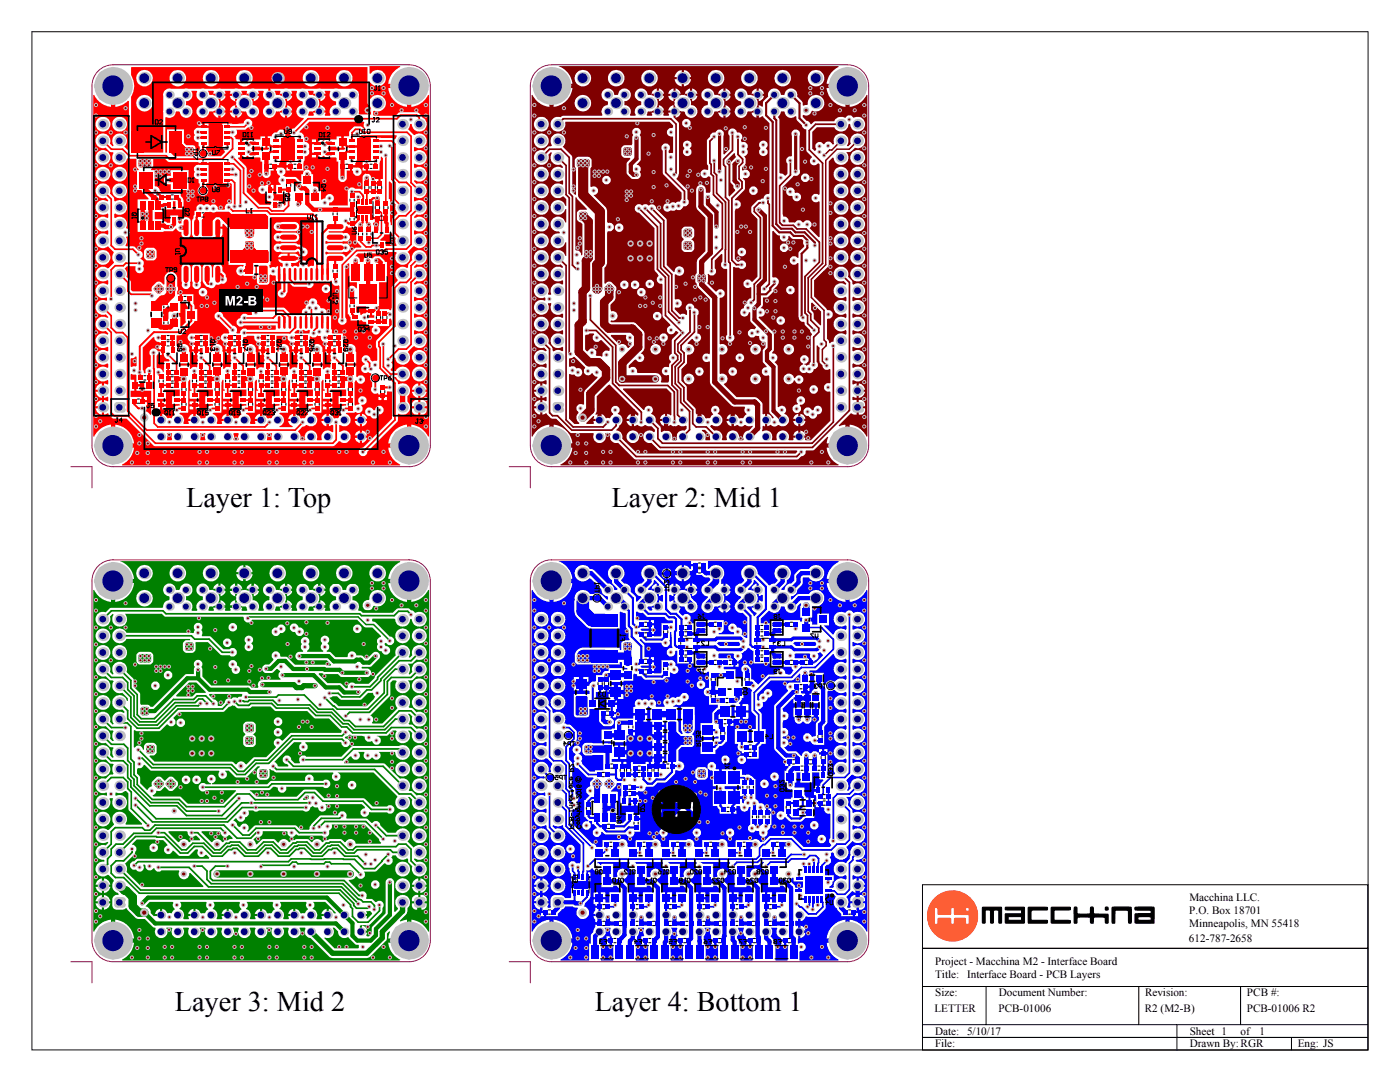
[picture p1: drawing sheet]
<svg xmlns="http://www.w3.org/2000/svg" width="279mm" height="216mm" viewBox="0 0 279 216" stroke-linecap="round" stroke-linejoin="round" font-family="sans-serif">
<defs><g id="words">
<g font-size="5.6">
<text x="37.1" y="101.2">Layer 1: Top</text>
<text x="122.1" y="101.2">Layer 2: Mid 1</text>
<text x="34.9" y="201.7">Layer 3: Mid 2</text>
<text x="118.7" y="201.7">Layer 4: Bottom 1</text>
</g>
<g font-size="2.2">
<text x="237.4" y="179.8">Macchina LLC.</text>
<text x="237.3" y="182.3">P.O. Box 18701</text>
<text x="237.3" y="185">Minneapolis, MN 55418</text>
<text x="237.3" y="188">612-787-2658</text>
<text x="186.6" y="195.2">Title: Interface Board - PCB Layers</text>
<text x="186.6" y="192.5">Project - Macchina M2 - Interface Board</text>
<text x="186.5" y="202">LETTER</text>
<text x="186.6" y="198.8">Size:</text>
<text x="199.3" y="202">PCB-01006</text>
<text x="199.3" y="198.8">Document Number:</text>
<text x="228.5" y="202">R2 (M2-B)</text>
<text x="228.5" y="198.8">Revision:</text>
<text x="248.8" y="202">PCB-01006 R2</text>
<text x="248.9" y="198.8">PCB #:</text>
<text x="186.6" y="206.5">Date: 5/10/17</text>
<text x="186.6" y="209">File:</text>
<text x="237.4" y="206.5">Sheet 1</text>
<text x="237.4" y="209">Drawn By:RGR</text>
<text x="247.6" y="206.5">of</text>
<text x="251.4" y="206.5">1</text>
<text x="259" y="209">Eng: JS</text>
</g>
</g></defs>
<path d="M6.4 6.3h266.6v203.2h-266.6zM184.1 176.5h88.9v12.7h-88.9zM184.1 189.2h88.9v20.3h-88.9zM184.1 196.8h88.9M196.8 196.8v7.7M227.3 196.8v7.7M247.6 196.8v7.7M184.1 204.5h88.9M184.1 207h88.9M234.9 204.5v5M257.7 207v2.5" fill="none" stroke="#000" stroke-width=".2"/>
<path d="M185.1 182.8a5 5 0 0 1 10 0 5 5 0 0 1-10 0zM186.5 181.2v2.9l.1 .3 .6-.1v-1l.7-.1 1.8 .1 .1 1.1 .4 .1 .2-.2 .1-1 2.1-.1 .1 1.2h.7v-1.8l-.1-.1h-2.8v-1.3a.4 .4 0 0 0-.5-.1 .4 .4 0 0 0-.3 .4v1h-2.4l-.1-1.3zM192.7 181.5a.4 .4 0 0 0 .8 0 .4 .4 0 0 0-.8 0z" fill="#f60" stroke="#f60" stroke-width=".2"/>
<g fill="#000" stroke="#000" stroke-width=".2">
<path d="M196.1 181h3.7l.1 3.2-.6-.1v-2.4l-.2-.1-.8 .1-.1 2.3a.29 .29 0 0 1-.3 .2 .29 .29 0 0 1-.2-.3v-2.2l-.2-.1h-.8l-.1 .1v2.4l-.5 .1zM205.2 181.1h3.8v.5h-3.1l-.1 .9 .1 1.1h3l.1 .6h-3.7zM209.8 181l3.8 .1v.4l-.2 .1h-2.9l-.1 .1v1.8l.1 .1 3.1 .1v.5h-3.8z"/>
<path d="M200.7 181l3.7 .1v3.1h-3.7v-1.8l3.1-.1 .1-.3-.1-.4-3.1-.1zM201.3 182.9l-.1 .5 .2 .2h2.4l.1-.1-.1-.6z"/>
</g>
<g fill="#000" stroke="#000" stroke-width=".25">
<path d="M214.4 181.1h.5l.1 1.2 1.8 .1h.7l.2-1.3 .4-.1 .2 1.4h2.8v1.7l-.5 .1v-1.1l-.2-.1h-1.8l-.4 .1v1.1h-.5l-.1-1.1-.2-.1a4.8 4.8 0 0 0-2.4 .1l-.1 1-.5 .1zM222 181.1h3.7l.1 .8-.1 2.3h-.4v-.1l-.1-2.4-2-.1-.7 .1v2.5h-.4a2.05 2.05 0 0 1-.2-1.6z"/>
<path d="M226.6 181.1l1.8-.1a2.99 2.99 0 0 1 1.9 .1v3.1h-3.7l-.1-.7a1.19 1.19 0 0 1 .2-1.1l2.9-.1 .2-.5-.2-.2h-3zM227.2 183l-.1 .4 .1 .2a5.3 5.3 0 0 0 2.5-.1l.1-.4-.3-.2z"/>
<circle cx="220.8" cy="181.3" r=".32"/>
</g>
<path d="M19.9 13.9a4.2 4.2 0 0 1 2.7-1h59.1a4.2 4.2 0 0 1 4.2 4.3v71.7a4.2 4.2 0 0 1-4.2 4.2h-59.1a4.2 4.2 0 0 1-4.2-4.2v-71.7a4.2 4.2 0 0 1 1.5-3.3zM14.1 93.1h4.3v4.2" fill="none" stroke="#800080" stroke-width=".2"/>
<g fill="#f00">
<path d="M77.6 36.3l.2-.1 .4 .5v3.2l.2 .4 .6 .5a1.61 1.61 0 0 0 .3 1.6v.2l-1 1-.1 1.3h-.2l-.1-.7v-4.5h-.3z"/>
<path d="M75 43.5h.4l.1 1.4h-.2v1h-.4v-1h-.4l-.1-.4 .2-.1h.4z"/>
<path d="M33.4 86.4h.8l.1 .2-.1 .5 .1 .6-.1 .1h-.8l-.1-.1 .1-.4z"/>
<path d="M46.7 86.4h.8l.1 .2-.1 .4 .1 .7-.1 .1h-.8l-.1-.1 .1-.4z"/>
<path d="M40 86.4h.9l.1 .2-.1 .4 .1 .7-.1 .1h-.9z"/>
<path d="M53.3 86.4h.9l.1 .2-.1 1.2h-.9z"/>
<path d="M58.8 66.3l.6-.5a.9 .9 0 0 0 1.2 0 .81 .81 0 0 0 1.1 0l.2 .2-.2 .5h-2.8z"/>
<path d="M71.1 61.1h1.9l.1 .8h1v.2h.2v.8h.4v.5h-1.1v-.4l.2-.1v-.6h-.7l-.1 .2-.5 .1-.4 .3-.2-.1v-.4h-.8z"/>
<path d="M71.1 41.2h3.4v1.3h-.2v.9h-.4v-.9h-2.8z"/>
<path d="M76.7 46.8h1.3v-.3h.2l.2 .4 .6 .6-.1 .5 .2 1-2 .1-.1-1.1h-1l-.1-.2 .6-.6z"/>
<path d="M30.6 67.3h.2a.87 .87 0 0 0 .9 .9l.2 .2h.8v.4h-.8v.2h-.2v.7h.8v.2h.2v.9a.92 .92 0 0 0 .9 .8l.2 .3v.2h-1.1v2.2h-.2a.84 .84 0 0 0-1.1-.8l-.1-.1v-2.4l.2-.4 .2 .1v.1h.6v-.7h-.8a.84 .84 0 0 0-1.3-.5 .84 .84 0 0 0-.1 1.4v2.1l-.2 .1a.94 .94 0 0 0-.9 1.3l-.3-.1-.2-.7v-4.3z"/>
<path d="M26.1 71.6l.6-.2 .3-.3 .3 .1v1.8l-.2 .1-1 .1z"/>
<path d="M65.7 46.1h2.5a.87 .87 0 0 0 .8-.9l.2-.1 .2 .1v.2h1.7v3h.3l.7 .8v.2l-1.2 .1-1.8 1.7-.9-.6-3.3 .1v-.4l.3-.1 .4 .2h2.6l.4-.2a.85 .85 0 0 0 1.3-.8 .85 .85 0 0 0-1.3-.7l-.4-.2-3.3 .1v-.4l.3-.1 .4 .2h2.6l.4-.2a.85 .85 0 0 0 1.3-.8 .85 .85 0 0 0-1.3-.7l-.4-.2h-2.5l-.2-.1z"/>
<path d="M26.1 74.7l.2-.1 .9 .2v1.9h.7v-.5h.9v1.8h1.4v4.7l-.2 .1-.6-.6-.4-.1 .2-.5-.1-.6 .2-.1v-.6h-.8v-.3h-.2v-.8h-2.2v-1.2h.7v-2.2h-.7zM27.2 77.1v.9h.7v-.9zM28.7 79.2v.6h.6v-.6z"/>
<path d="M37.8 75.8h.2v1.9h.2v.3h-.4v1.6h1.9v-1.6h-.3v-.3h3.1v1.3h-1.5v1.6h1.5v.3a1.01 1.01 0 0 0-1.3 1.3l.4 .5-.4 .2a.78 .78 0 0 1-1.3 .3l-.2-.3-.7-.3v1.2h-.2v.2h-1.2l.1 .4-.1 .2h-.9l-.1-.2a1.38 1.38 0 0 0-.8-1.9l.2-.1h1.6v-6.2zM39 80.1v.6h.7v-.6zM37.8 80.1v.6h.8v-.6zM39 81.1v.6h.7v-.6zM37.8 81.1v.6h.8v-.6zM37.9 82.9l-.3 .7h1v-1z"/>
<path d="M51.1 75.8h.2v1.9h.2v.3h-.4v1.6h1.9v-1.6h-.3v-.3h3.1v1.3h-1.5v1.6h1.5v.3a1.17 1.17 0 0 0-1.4 .7l.1 .6 .4 .5-.4 .2a.78 .78 0 0 1-1.3 .3l-.2-.3-.7-.3v1.2h-.2v.2h-1.3l.1 .6h-.9l-.1-.2a1.38 1.38 0 0 0-.8-1.9l.2-.1h1.5v-6.2zM52.3 80.1v.6h.7v-.6zM51.1 80.1v.6h.8v-.6zM52.3 81.1v.6h.7v-.6zM51.1 81.1v.6h.8v-.6zM51.4 82.8l-.6 .8h1.1v-1z"/>
<path d="M55.2 67h2.1l.1 .2a.81 .81 0 0 0 .9 1l.1 .2h.9v.4h-.9v.2h-.1v.7h1.6v-.3h.5v1l-.2 .1-.3-.1v-.3h-.6l.1 1-.1 .5 .2 .3-.2 .2v1.2h-.4a.76 .76 0 0 0-.9 .4h-.2v-.8h-2.1l-.1-.3 2.2-.1v-2.3l-.2-.2a1.05 1.05 0 0 0-1-1.4 1.05 1.05 0 0 0-.9 1.4l-.2 .2-.2-.1v-1.1h-.1zM58.3 70.1v.7h.6v-.7z"/>
<path d="M44.4 75.8h.2v1.9h.3v.3h-.4v1.6h1.9v-1.6h-.4v-.3h3.2v1.3h-1.6v1.6h1.6v.3a1.09 1.09 0 0 0-1.4 1.1l.4 .7-.3 .2a.94 .94 0 0 1-1.3 .5l-.4-.6-.5-.2v1.2h-.3v.2h-1.2l.1 .6h-1v-.2a1.38 1.38 0 0 0-.9-1.9l.2-.1h1.6v-5.5zM45.7 80.1v.6h.7v-.6zM44.5 80.1v.6h.7v-.6zM45.7 81.1v.6h.7v-.6zM44.5 81.1v.6h.7v-.6zM44.6 82.9l-.4 .7h1v-1z"/>
<path d="M32.7 77.7h3.2v1.3h-1.6v1.6h1.6v.3a1.13 1.13 0 0 0-1.4 1.1l.4 .7-.7 .8-.8-.1-.5-.6-.5-.2v1.2h-.5v-1.2l-.4 .1-.1-.1v-.9h.5v-1.6h-.5v-.5h1.7v-1.6h-.4zM32.4 80.1v.6h.7v-.6zM32.4 81.1v.6h.7v-.6z"/>
<path d="M57.7 75.8h.2v1.9h.2v.3h-.3v1.6h1.9v-1.6h-.4v-.3h3.2v1.3h-1.6v1.6h1.6v.3a1.19 1.19 0 0 0-1.4 .7v.4l.4 .7-.3 .2a.94 .94 0 0 1-1.3 .5l-.4-.6-.6-.2v1.2h-.2v.2h-1.2a1.13 1.13 0 0 0 .9 1v.2h-2.6v-.2a1.3 1.3 0 0 0 .9-1.2 1.3 1.3 0 0 0-1-1.3l.2-.1h1.6v-5.5zM58.9 80.1v.6h.8v-.6zM57.8 80.1v.6h.7v-.6zM58.9 81.1v.6h.8v-.6zM57.8 81.1v.6h.7v-.6zM57.9 82.9l-.4 .7h1v-1z"/>
<path d="M48.5 67.4l.9-.4h1.2l.2 .2a.87 .87 0 0 0 .8 1l.2 .2h.8v.4h-.8v.2h-.2v.7h1.6v-.3h.5v1l-.1 .1-.4-.1v-.3h-.6l.1 1.3 .1 .5-.1 .2v1.2l-.2 .1a.84 .84 0 0 0-1.1 .3h-.3v-.8h-2l-.2-.3 2.2-.1v-2.3l-.1-.2a1.07 1.07 0 0 0-1-1.4 1.07 1.07 0 0 0-1 1.4l-.1 .2-.2-.1zM51.6 70.1v.7h.6v-.7z"/>
<path d="M61.8 67.2l.2-.1a.8 .8 0 0 0 1.3-.2l.6 .1 .2 .2a.83 .83 0 0 0 .8 1l.2 .2h.8v.4h-.8v.2h-.2v.7h1.6v-.3h.5v1l-.1 .1-.4-.1v-.3h-.6l.1 1.3 .1 .5-.1 .2v1.2l-.2 .1a.84 .84 0 0 0-1.2 .3h-.2v-.8h-2l-.2-.3 2.2-.1v-2.3l-.1-.2a1.07 1.07 0 0 0-1-1.4 1.07 1.07 0 0 0-1 1.4l-.1 .2-.2-.1v-1.1h-.2zM64.9 70.1v.7h.6v-.7z"/>
<path d="M61.4 18.1h1.1v.6h2.5l-.2-.6h1l.2 .2a1.25 1.25 0 0 0 1 1.9l.1 .2-.1 .6a1.29 1.29 0 0 0-1 1.9l-.1 .2h-1l-.1-.2 .2-.4h-2.5l.2 .4-.2 .2h-.9l-.1-.3a.54 .54 0 0 1 .3-.6 .54 .54 0 0 1 .7 .1v-.1l.3-.2h.7v-.6l.2-.4-.2-1.9h-.7l-.3-.1v-.2a.54 .54 0 0 1-.7 .2 .54 .54 0 0 1-.3-.7zM63.9 19.1v1.1a1.28 1.28 0 0 0 1.1-1.1zM63.9 21v1h1.1a1.28 1.28 0 0 0-1.1-1z"/>
<path d="M64.4 75.8h.2v1.9h.2v.3h-.4v1.6h1.9v-1.6h-.3v-.3h3.1v1.3h-1.5v1.6h1.5v.3a1.17 1.17 0 0 0-1.4 .7l.1 .6 .3 .5-.3 .2a.78 .78 0 0 1-1.3 .3l-.2-.3-.7-.3v2.5l.6-.3 .3 .1v1.3h-.2a1.26 1.26 0 0 0-1.6-.1 1.26 1.26 0 0 0-.4 1.6l-.2 .1h-.8l-.1-.1a1.26 1.26 0 0 0-1.1-1.8 1.26 1.26 0 0 0-1.2 1.8l-.1 .1h-.8l-.1-.1a1.37 1.37 0 0 0-.4-1.6l.9-1h.4l.3-.3a1.89 1.89 0 0 0 1.7 .1 1.32 1.32 0 0 0-.4-2.4l.1-.1h1.6v-6.2zM65.6 80.1v.6h.7v-.6zM64.4 80.1v.6h.8v-.6zM65.6 81.1v.6h.7v-.6zM64.4 81.1v.6h.8v-.6zM64.6 82.8l-.5 .8h1.1v-1zM64.1 84a1.28 1.28 0 0 0 1.1 1.1v-1.1z"/>
<path d="M61.7 24.3h10.9l.1 .2a1.03 1.03 0 0 0 .1 1.2h-.2l-.6-.5h-1.2l-1 .9-.1 1.1h-1.1v2.3h.3v.2l-.3 .2-2.9 .1-.4-.4 .3-.3h1.5l.1 .2h.9v-2.3h-.9v.6h-2.1l-.6 .3-.1-.3h-.9v.7h-.2v.3h-1.1v1.7h1.1v.2h.2v.7h.9l.1-.3 .6 .3h2l.1 .2v.7h.3v3.3a.86 .86 0 0 0 .9 .7 .86 .86 0 0 0 .8-.7v-1.6h.6v-.8h.2v-.2h.9l.2-.9 .2-.1v-2.6h-1v-.4h1v-1.5h.4l.5-.6 6.9 .1 .1 .2-.3 .5-.2 .1-.4-.3h-4.3v4.5l.1 .2-.1 .1h-.6v1.7h2.3v-1.5l.3-.5v-.7l.2-.1 .2 .4v4.1h-.4v.9h-.5v-.9h-.8v.9h-.4v-.9h-.2a.87 .87 0 0 0-.7-1.1 .87 .87 0 0 0-1 .7v2.5l-1.5-.1a.84 .84 0 0 0-.9-.3 .84 .84 0 0 0-.6 .7v2.9h-3.7l-.1-.2 .1-.4a.89 .89 0 0 0 .9-.8 .89 .89 0 0 0-.9-.9 .89 .89 0 0 0-.8 .9l-.6 .3-.2-.1v-1.7h-.4a.85 .85 0 0 0-1-.9l-.2-.1v-2.3h-.3a.82 .82 0 0 0-.5-.9 .82 .82 0 0 0-.9 .2l-.2-.1v-1.5l.2-.5v-.8a.93 .93 0 0 0 .8-.5 .93 .93 0 0 0-.1-1 .91 .91 0 0 0 .1-.9 .91 .91 0 0 0-.8-.5v-.8l-.2-.6-.5-.4-.3-.1v-.2zM62.2 27.8v.5h.9v-.5zM62.2 30.9v.5h.9v-.5zM72.4 32.3v.7h.6v-.7zM72.4 33.4v.6h.6v-.6zM70.3 33.4v.6l.2 .2a.84 .84 0 0 0 .9 .9 .84 .84 0 0 0 .7-1 .84 .84 0 0 0-1-.7l-.2-.1z"/>
<path d="M38.2 18.1h1l.2 .2a1.25 1.25 0 0 0 1 1.9l.1 .2-.1 .6a1.26 1.26 0 0 0-1.2 1.3 1.26 1.26 0 0 0 1.2 1.2 1.26 1.26 0 0 0 1.3-1.2l.2-.1 .6 .1v-.1l.4-.2h.7v-.6a1.08 1.08 0 0 0 .2-1.2l-.2-.4v-.7h-.7l-.4-.1v-.2l-.6 .2-.4-.8 1.1-.1 .1 .2-.2 .4h2.5l-.1-.6h1v.6h2.5l-.3-.6h1.1v.6h2.5l-.2-.6h1l.2 .2a1.25 1.25 0 0 0 1 1.9l.1 .2-.1 .6a1.26 1.26 0 0 0-1.2 1.3 1.26 1.26 0 0 0 1.2 1.2 1.26 1.26 0 0 0 1.3-1.2l.2-.1 .6 .1v-.1l.4-.2h.7v-.6l.2-.4-.2-1.9h-.7l-.4-.1v-.2a.54 .54 0 0 1-.6 .2 .54 .54 0 0 1-.3-.7l-.1-.2h1.1l.1 .2-.2 .4h2.5l-.2-.6h1.1l.1 .2a1.29 1.29 0 0 0 1 1.9l.1 .6-.2 .2a1.28 1.28 0 0 0-1 1.4 1.28 1.28 0 0 0 1.4 1.1v.2l-1.9 1.9a.89 .89 0 0 0-.9 1 .89 .89 0 0 0 1 .8v4.6l.1 .2-.1 .1h-.6v1.7h2.3l.1 .2-.1 .6h-.4v1.3l-.2 .1-.9-.9h-2l-.6-.2 .2-.1a.9 .9 0 0 0 .2-1.2 .9 .9 0 0 0-1.1-.4h-.6v.6l.2 .2a1.02 1.02 0 0 0 .6 .9v.2l-.2 .2a.81 .81 0 0 0 .3 1.2v.2h-.9v1.9l1.9-.1v2.1l-.2 .2-.2-.2a1.14 1.14 0 0 0-.9-.8h-1.1v-2h-.8v-.2h-.2v-.9h-.6l-.2 .2a.84 .84 0 0 0-1.3 .7 .84 .84 0 0 0 1.3 .8l.3 .2-.1 .2a.87 .87 0 0 0 .9 1.2l.2 .1v.4l-.3 .2h-2l-2.6-2.6v-4.7l-.2-.5-1.5-1.5 .1-.2h.3v-.7h.4v.7h.9l.1-.3 .6 .3h2l.1 .2v.7h.3l.1 2.7a.87 .87 0 0 0 .9 .5 .87 .87 0 0 0 .7-.7v-.8h.6v-.8h.3v-.2h.8l.2-.9 .2-.1v-2.6h-1v-.4h1v-1.4a.86 .86 0 0 0 .9-.8 .86 .86 0 0 0-.7-.9 .86 .86 0 0 0-1 .6 .83 .83 0 0 0-1.1 .7h-.8v2.3h.3v.2l-.3 .2-1.4 .1h-1.5l-.4-.4 .3-.3h1.5l.1 .2h1v-2.3h-1v.6h-2.1l-.6 .3-.1-.3h-.9v.7h-.4v-.7l-.9-.1-.2-.5a.91 .91 0 0 0 .4-1.3h1.7l.6-.5h.2a.85 .85 0 0 0 .7-.9 .85 .85 0 0 0-.9-.8 .85 .85 0 0 0-.8 .9l-1.6 .1h-2.8v4.5l.6 1.2-.8 .8h-2.5l-.1-.2v-.7l-.4-.5 .1-.6h.4v-3.7l-2-.1a.93 .93 0 0 0-.8 .6 .93 .93 0 0 0 .1 .9 .89 .89 0 0 0-.1 1 .89 .89 0 0 0 .8 .5v.8l.3 .1v.5l-.4 .5v.7l-.3 .2-.2-.2v-1.5l-.1-.4-.4-.1h-1.3l-.5-.5v-2.7h-3.4v4.6l-.1 .1-.2-.1v-7h.2a1.25 1.25 0 0 0 1.9-1.1 .57 .57 0 0 1 .6-.1 .57 .57 0 0 1 .3 .6 1.29 1.29 0 0 0 2.3 0 1.29 1.29 0 0 0-1.2-1.9v-.7a1.3 1.3 0 0 0 1.1-2.1zM57.3 19.1v1.1a1.3 1.3 0 0 0 1-1.1zM50.6 19.1v1.1a1.28 1.28 0 0 0 1.1-1.1zM45.9 19.1a1.28 1.28 0 0 0 1 1.1v-1.1zM44 19.1v1.1a1.3 1.3 0 0 0 1-1.1zM47.3 19.1v.7l-.1 .4h-.2l.1 .2-.1 .6h.2l.1 .4v.6h.7l.4 .2v.1a.54 .54 0 0 1 .6-.1 .54 .54 0 0 1 .3 .6 1.3 1.3 0 0 0 2.3 .1 1.3 1.3 0 0 0-1.2-2v-.7l-.2-.4v-.7h-.7l-.3-.1v-.2l-.2 .2-.6-.2v.2l-.4 .1zM57.3 21v1h1l-.2-.5zM46.2 21.4l-.3 .6h1v-1zM44 21v1h1a1.31 1.31 0 0 0-1-1zM57.3 22.5v1a1.19 1.19 0 0 0 1-1zM55.8 22.5a1.18 1.18 0 0 0 1.1 1v-1zM47.3 22.5v1a1.19 1.19 0 0 0 1.1-1zM45.9 22.5a1.18 1.18 0 0 0 1 1v-1zM44 22.5v1a1.19 1.19 0 0 0 1-1zM42.5 22.5a1.31 1.31 0 0 0 1.1 1v-1zM40.8 24.7v.4h.8v-.4zM39.6 24.7v.4h.8v-.4zM57.2 32.3v.7h.6v-.7zM57.2 33.4v.6h.6v-.6zM54 36.9v.7h.6v-.7z"/>
<path d="M26.2 13.4h47.1v7.3l.8 .9v1.2h-2.5v-3.7a1.26 1.26 0 0 0-1.6-1.4h-16v1.2h-.5v-1.2h-19.4a1.26 1.26 0 0 0-1.5 1.4v11.3h-6.4v-11.1a4 4 0 0 0 .6-2.5l-.2-.7a3.7 3.7 0 0 1-.4-2.7zM67 15.6a1.65 1.65 0 0 0 3.3 0 1.65 1.65 0 0 0-3.3 0zM60.4 15.6a1.65 1.65 0 0 0 3.3 0 1.65 1.65 0 0 0-3.3 0zM47.1 15.6a1.66 1.66 0 0 0 3.3 0 1.66 1.66 0 0 0-3.3 0zM40.5 15.6a1.65 1.65 0 0 0 3.3 0 1.65 1.65 0 0 0-3.3 0zM33.8 15.6a1.65 1.65 0 0 0 3.3 0 1.65 1.65 0 0 0-3.3 0zM27.2 15.6a1.65 1.65 0 0 0 3.3 0 1.65 1.65 0 0 0-3.3 0zM27.2 20.6a1.65 1.65 0 0 0 3.3 0 1.65 1.65 0 0 0-3.3 0z"/>
<path d="M18.6 19l.2-.1 .1 .4a4.4 4.4 0 0 0 3.3 2v-4.1h.8v4.1l1.3-.3 1.2-.9 .2 .1v9.7l-.2 .1-.7-.7 .3-.3a1.48 1.48 0 0 0-.2-2 1.48 1.48 0 0 0-2 0 1.48 1.48 0 0 0-.2 2l-.3 .2-.5-.6a1.48 1.48 0 0 0-1.2-2 1.48 1.48 0 0 0-1.6 1.7 1.48 1.48 0 0 0 2 1.2l.8 .8 .7 .2a1.52 1.52 0 0 0 .6 2.3 1.52 1.52 0 0 0 2.1-1.1l.2-.1 1.6 .1 .2 .1-.1 1.3 .5 .6-.1 .2h-.3v4h1l.1 .4 1.3 1.3-.1 .2h-2.1v2.5h.1v1.4h-.1v2.6l6.8-.2 .9-.5 .4 .5 .6 .2v.4a.94 .94 0 0 0 .9 .8 .94 .94 0 0 0 1-.8l-.1-2.7a.93 .93 0 0 0-1-.7 .93 .93 0 0 0-.8 .8v.5h-.5l-.1-.3v-1.3h-1.6l-.1 1.5h-.5l-.4-.3h-.4v-.5h-1.7v-1.4h1.7v-.5l.2-.1 1.7 .1v-1.6h.5v1.6h1.6v-1.9l-.5-.8v-.6h-3.8l-.4-.5a1.02 1.02 0 0 0-1-.9v-3.2h-.7l-.1-.2 .5-.6v-1.4h2.3l.8 .6h5.9v.2l4.7-.2v4.3h1.8l.1 .1v3.8l-.2 .1a.85 .85 0 0 0-.9 .2 .85 .85 0 0 0-.2 .9l-.1 .1h-1.2l-.1-.3a.83 .83 0 0 0-.6-.7 .83 .83 0 0 0-.9 .2 .99 .99 0 0 0-1.4 0 .84 .84 0 0 0-1-.1 .84 .84 0 0 0-.4 1l-.1 .2h-.3v.8l-.5 1.2v2.6a.92 .92 0 0 0 1.5 .6l.6 .2h1.9a.63 .63 0 0 1 1 0v-2.1h.2v-.2h.9v-.4l.2-.1 1 .9v7.3h3v.2l-.2 .1a.94 .94 0 0 0-1.2 1 .94 .94 0 0 0 1.3 .7l.1 .2h2.4v-2.1l.1-.1 .2 .1v3.3l.1 .4 .4 .1h1.5l.3-.1 .2-.4v-1.5h.2l.2 .1 .8 .2 .1 1 .4 .3v-3.3l-.4 .3-.7-.1-.4 .2-.2-.1-.1-.5h.3v-.6v-9h8.2l.5 .5v9.2l-.2 .1-.5-.1-.3 .2-.3-.1a.85 .85 0 0 0-.8-1.1 .85 .85 0 0 0-.8 1.1l-.3 .1a.95 .95 0 0 0-1.2 0l-.2-.2v-.5a1.57 1.57 0 0 0 1.4-.3l.2-.4h-4.2l.2 .4 .7 .4 .1 .5-.3 .1-.3-.1v3.3h.2v1.3a.85 .85 0 0 0-.7 .9 .85 .85 0 0 0 .9 .8 .85 .85 0 0 0 .8-.8l.3-.4v-1.8h.2l1 .8h2.5l.2 .1a.88 .88 0 0 0 1 0 .88 .88 0 0 0 .2-1l.2-.1 .7 .2 .3-.2a.95 .95 0 0 0 1.2 0 .76 .76 0 0 0 1.2-.2l.2 .4a.91 .91 0 0 0 1.3 .6l.1 .1v6.3a.85 .85 0 0 0 0 1.2 .85 .85 0 0 0 1.2 0 .85 .85 0 0 0 0-1.2v-10.3l.6-.6 .2 .1v3.7h1.5v1.2l-.2-.1a.86 .86 0 0 0-.9-.4 .86 .86 0 0 0-.7 .7v5h.2l.4 .6v.7h1.9l.2-.2 .4 .4 .6 .1v.7h1.4v.2a.86 .86 0 0 0 0 1.4 .86 .86 0 0 0 1.3-.4 .86 .86 0 0 0-.6-1.1h2.4v-1.4l.4-.1 .2 1.2-3.2 3.3v1.1l.3 .4v2.3l-1 .2-.4-.4a.85 .85 0 0 0-.8-.8 .85 .85 0 0 0-.9 .6 .85 .85 0 0 0 .6 1l-.1 .2a.85 .85 0 0 0-.6 1.2 .85 .85 0 0 0 1.4 .3l.6 .3v.3a1.02 1.02 0 0 0 .2 1.4v.9l-.2 .3a.91 .91 0 0 0 .3 1 .91 .91 0 0 0 1 .1l.1 .3h1.7v-.7h.9l.1 .1v5.3l-5.7 5.8a.85 .85 0 0 0-.9 .9 .85 .85 0 0 0 .9 .8 .85 .85 0 0 0 .8-.8l6-6.1 .1-1.4 .2-.2a1.47 1.47 0 0 0 2-.3 1.47 1.47 0 0 0-.3-2v-1.1l.2-.2a1.49 1.49 0 0 0 0-1.9 1.49 1.49 0 0 0-1.9-.3l-.2-.1-.1-.5-.7-.7 .1-.2h.3a1.48 1.48 0 0 0 2.3 .6 1.48 1.48 0 0 0 0-2.3 1.48 1.48 0 0 0-2.3 .5h-.8l-.2-.2 .4-.7-.1-.5-.2-.3 .3-.6 .3-.4 .2 .2a1.5 1.5 0 0 0 2.2 1.1 1.5 1.5 0 0 0 .3-2.4l1.1-1.1 .3 .1a1.48 1.48 0 0 0 2-.2 1.48 1.48 0 0 0 0-2 1.48 1.48 0 0 0-2-.2l-.2-.2 .1-.7a1.5 1.5 0 0 0 2.4-.8 1.5 1.5 0 0 0-1.6-1.9l-.8 .2v-.8a1.5 1.5 0 0 0 2.4-.9 1.5 1.5 0 0 0-1.8-1.8l-.5 .2-.2-.1v-.6l.2-.2a1.48 1.48 0 0 0 2-.2 1.48 1.48 0 0 0 0-2 1.48 1.48 0 0 0-2-.2l-.2-.2 .5-.5a1.51 1.51 0 0 0 2-1.7 1.51 1.51 0 0 0-2.4-.9l-.1-.3 .5-.5 .2 .1a1.49 1.49 0 0 0 1.9-1.3 1.49 1.49 0 0 0-1.7-1.6 1.49 1.49 0 0 0-1.2 2l-.8 .8-.1 .6-.1 .2a1.48 1.48 0 0 0-2.1 .2 1.48 1.48 0 0 0 .2 2.1v.2l-1.2 1.3v4l-.2 .6h-.2l-.2-.2h-1.9v.8h-.4v-.8h-.3v-.4l.2-.2h.5v-4.8h1.5v-4h-.4l-.3-.5a1.33 1.33 0 0 0-2.1-.3h-.2a.87 .87 0 0 0-1.1-.3 .87 .87 0 0 0-.5 .9l-.1 .2h-.7a.95 .95 0 0 0-.9-1.2l.5-.5h5.5l.4-.3h1.7l.2 .2-.1 .1a1.48 1.48 0 0 0 .4 2 1.48 1.48 0 0 0 2-.3 1.48 1.48 0 0 0-.2-2.1l1.2-1.1h.2a1.48 1.48 0 0 0 2 0 1.48 1.48 0 0 0 .1-2 1.48 1.48 0 0 0-2-.2l-.2-.2 .1-.7a1.52 1.52 0 0 0 2.4-.9 1.52 1.52 0 0 0-1.8-1.8l-.5 .2-.2-.1 .5-.6h.2a1.48 1.48 0 0 0 1.8-1.7 1.48 1.48 0 0 0-2.3-.9l-.2-.2 .1-.7a1.5 1.5 0 0 0 2.4-.9 1.5 1.5 0 0 0-2-1.7l-.5-.5 .2-.3a1.48 1.48 0 0 0 2-.1 1.48 1.48 0 0 0 0-2 1.48 1.48 0 0 0-2-.2l-.2-.2 .1-.7a1.52 1.52 0 0 0 2.4-.9 1.52 1.52 0 0 0-1.8-1.8l-.6 .2-.1-.8 .2-.1a1.49 1.49 0 0 0 2-.2 1.49 1.49 0 0 0 0-2 1.49 1.49 0 0 0-2.1-.2l-1.3-1.1 .3-.5 .1-.5 .2-.1 .2 .3a1.51 1.51 0 0 0 2.4 .9 1.51 1.51 0 0 0-.3-2.5l-1-1h-3.5l-.8 .7h-4.2l-.3-.1v-.8l.2-.1a1.65 1.65 0 0 0 2.2-.8 1.65 1.65 0 0 0-.7-2.1 1.65 1.65 0 0 0-2.2 .5l-.2-.1v-3l.2-.1 .1 .1a1.66 1.66 0 0 0 2.4 .2 1.66 1.66 0 0 0-.1-2.5 1.66 1.66 0 0 0-2.4 .4h-.2l-.1-1.5h6.1l.1 .2a4.2 4.2 0 0 0-2.4 3.3h4.2v.5h.4v4.1a4.3 4.3 0 0 0 3.4-2.4l.1 .1v68l-.1 .1-.2-.3a4.4 4.4 0 0 0-3.2-2.1v4.2h-.4v.4h-4.2a4.3 4.3 0 0 0 2.4 3.4l-.1 .2h-55.4l-.1-.2 .4-.2a4.4 4.4 0 0 0 2.1-3.2h-4.2v-.4h-.4v-4.2a4.3 4.3 0 0 0-3.4 2.4l-.2-.1zM77.5 17.6a4.3 4.3 0 0 0 3.7 3.7v-3.7zM22.4 24.8a1.47 1.47 0 0 0 2.9 0 1.47 1.47 0 0 0-2.9 0zM19.1 24.8a1.47 1.47 0 0 0 2.9 0 1.47 1.47 0 0 0-2.9 0zM19.1 31.4a1.48 1.48 0 0 0 2.9 0 1.48 1.48 0 0 0-2.9 0zM22.4 34.7a1.48 1.48 0 0 0 2.9 0 1.48 1.48 0 0 0-2.9 0zM19.1 34.7a1.47 1.47 0 0 0 2.9 0 1.47 1.47 0 0 0-2.9 0zM34.1 33.9v1.2h-.7a.86 .86 0 0 0-.7 .8 .86 .86 0 0 0 .7 .9h.7v1.1h3.5v-4zM38.9 33.1l-.2 .5v.5l.2 .2a.92 .92 0 0 0-.1 1 .92 .92 0 0 0 .8 .5v.8l.3 .1v.5a1.06 1.06 0 0 0-.2 1.6 1.06 1.06 0 0 0 1.6 0 1.06 1.06 0 0 0-.2-1.6l.1-.6h.4v-3.7l-2-.1zM22.4 38.1a1.47 1.47 0 0 0 2.9 0 1.47 1.47 0 0 0-2.9 0zM19.5 37a1.47 1.47 0 0 0-.2 1.9 1.47 1.47 0 0 0 1.8 .5l.5 .6-.2 .2a1.49 1.49 0 0 0-2 .2 1.49 1.49 0 0 0 0 2 1.49 1.49 0 0 0 2 .2l.2 .1-.1 .8a1.5 1.5 0 0 0-2.4 .9 1.5 1.5 0 0 0 1.8 1.7l.5-.2 .2 .2v.6l-.2 .2-.1-.1a1.48 1.48 0 0 0-2.2 1.3 1.48 1.48 0 0 0 2.4 1.1h.2l1 1-.1 .4a1.59 1.59 0 0 0 .1 1.8l-1 1.1h-.2a1.49 1.49 0 0 0-2 .2 1.49 1.49 0 0 0-.1 2 1.49 1.49 0 0 0 2 .2l.2 .1v.7l-.2 .1-.1-.1a1.48 1.48 0 0 0-2.2 1.3 1.48 1.48 0 0 0 2.1 1.3l.2 .6-.2 .1a1.47 1.47 0 0 0-2.1 1.3 1.47 1.47 0 0 0 2 1.4l.5 .5-.2 .3a1.49 1.49 0 0 0-2.3 1 1.49 1.49 0 0 0 2 1.5l.5 .5-.2 .3a1.49 1.49 0 0 0-2 .2 1.49 1.49 0 0 0 0 2 1.49 1.49 0 0 0 2 .2l.2 .1v.7l-.2 .1-.1-.1a1.48 1.48 0 0 0-2.2 1.4 1.48 1.48 0 0 0 2.3 1.1l.2 .2v.6l-.2 .1a1.49 1.49 0 0 0-2 .2 1.49 1.49 0 0 0 0 2 1.49 1.49 0 0 0 2 .2l.2 .2-.1 .7-.7-.2v2.9l.6-.2 .2 .1-.1 .7-.7-.2v2.9l.6-.3 .2 .1 1.1 1h2.6l5.6 5.5h35.6l1.1-.9h.4a1.26 1.26 0 0 0 1.7-.2 1.26 1.26 0 0 0-.1-1.7 1.26 1.26 0 0 0-1.7 0h-.2v-1.3l.2-.1a1.29 1.29 0 0 0 2-.5 1.29 1.29 0 0 0-.9-1.8l.2-.1 1.9-.1a.86 .86 0 0 0 1.1-.2 .86 .86 0 0 0-.1-1.2l.1-.1h.3a.86 .86 0 0 0 .6-1.2 .86 .86 0 0 0-1.3-.4 .86 .86 0 0 0-.1 1.3v.2l-.7 .2-.2-.1v-4.6l.1-.3h.2a.85 .85 0 0 0 1.2 .7 .85 .85 0 0 0 .4-1.3 .85 .85 0 0 0-1.4 0l-.2-.2v-2.2h-2.1l-.1-.3 2.2-.1v-2.3l-.1-.3a1.05 1.05 0 0 0-1.1-1.3 1.05 1.05 0 0 0-.9 1.4l-.2 .2-.2-.1v-1.1h-.2v-2.5h-2.1l-.1-.7-.2-.2 .1-2.4-.3-.4-.6-.3a.83 .83 0 0 0-1.1-1l-.6-.7-.2-.1a.85 .85 0 0 0-.8-1.2 .85 .85 0 0 0-.8 1.1l-.6 .4-.1 .5a.78 .78 0 0 0-.7 1l-.9 .4a.81 .81 0 0 0-1.1 0l-1.7-1.5h-4.2l-1.6-1.4h-2.5l-.1-.2a.85 .85 0 0 0-1.2 .2 .85 .85 0 0 0 .2 1.2 .85 .85 0 0 0 1.1-.1h.9l.2 .2a1.01 1.01 0 0 0 .9 1.1v.3l-.1 .2h-.8l-.1-.2a.93 .93 0 0 0-1.4 .8 .85 .85 0 0 0-.6 1.2 .85 .85 0 0 0 1.4 .2h6.3l.1 .7-.2 .2h-5.5a.82 .82 0 0 0-1-.2 .82 .82 0 0 0-.5 .8l-.1 .1h-.5l-.1-.2a.83 .83 0 0 0 0-.9 .83 .83 0 0 0-.7-.4l-2-1.9v-.2a.85 .85 0 0 0-.9-.7 .85 .85 0 0 0-.8 .9 .85 .85 0 0 0 .9 .8l1.9 2 .2 .4-.1 .2-1.1 .1a.86 .86 0 0 0-.5 1 .86 .86 0 0 0 .9 .6l.1 .2h.9v.4h-.9v.2h-.1v.7h1.6v-.3h.5v1l-.3 .1-.2-.1v-.3h-.6v1.5l.2 .3-.2 .2v1.1h-.9l-.4 .4h-.2v-.7h-2.1l-.1-.3 2.2-.1v-2.3l-.1-.3a1.05 1.05 0 0 0-1.1-1.3 1.05 1.05 0 0 0-.9 1.4l-.2 .2-.2-.1v-1.1h-.1v-2.5l-3.9 .1a.86 .86 0 0 0-.5 1 .86 .86 0 0 0 .9 .6l.1 .2h.8v.4h-.8v.2h-.2v.7h1.6v-.3h.5v1l-.1 .1-.4-.1v-.3h-.6l.1 1.3 .1 .5-.1 .2v1.1l-.2 .1a.84 .84 0 0 0-1.1 .3h-.2v-.7h-2.1v-.4h2.1v-2.3l-.2-.2a1.07 1.07 0 0 0-1-1.4 1.07 1.07 0 0 0-1 1.4l-.1 .2-.2-.1v-1.1h-.2v-2.1l1.1-.1 2.4-2.4 .1-.4h.6v-2.3h-.6v-.7l-.2-.5v-1.8h-2.3v1.7h.8l.1 .4 .4 .5v.4h-.6v2.3l.1 .3-.9 .9-.2-.1v-1.9l-.3-.1-.1-.6 .4-.1v-2.3h-.1v-1.4h-.5v-.6l.1-.3-.1-.7v-1.8a1.28 1.28 0 0 0-1.3-1.1 1.28 1.28 0 0 0-1.3 1.1v1.4l-.2 .1a.94 .94 0 0 0-1.5-.4l-.8 .9v.7l-.1 .2-3.8-.1-.3-.3v-1.7l-.9-.9a1.27 1.27 0 0 0-.3-1.5l.5-.6h1.6l.1 .2a.85 .85 0 0 0 .8 1.2 .85 .85 0 0 0 .6-1.4 .85 .85 0 0 0 .2-.9 .85 .85 0 0 0-.8-.5 .86 .86 0 0 0 .6-1 .86 .86 0 0 0-.9-.7l-.7-.8-1.8-.1v-.2a1.68 1.68 0 0 0 .1-1.7 .9 .9 0 0 0 .7-.9 .9 .9 0 0 0-.8-.8 1.49 1.49 0 0 0-.2-1.9 1.49 1.49 0 0 0-1.9-.1l-.2-.2v-.5l.2-.2a1.48 1.48 0 0 0 2-.2 1.48 1.48 0 0 0 0-2 1.48 1.48 0 0 0-2-.2l-.2-.2-.1-.6-.8-.8 .1-.1a1.48 1.48 0 0 0-.7-1.7 1.48 1.48 0 0 0-1.8 .2zM54.9 44.6a.84 .84 0 0 0-.2 .9 .84 .84 0 0 0 .6 .6h3.6a.93 .93 0 0 0 .8-.9 .93 .93 0 0 0-.9-.9h-2.5l-1 .1zM54.8 46.9a.86 .86 0 0 0 .1 1 .86 .86 0 0 0 1 .2l.4 .2h2.6a.93 .93 0 0 0 .8-1 .93 .93 0 0 0-.9-.9l-3.1 .1a.81 .81 0 0 0-.9 .4zM43.7 45.6l.1 1.9 .5-.5 .1-1.4zM54.8 49a.85 .85 0 0 0 .1 1 .85 .85 0 0 0 1 .2l.4 .2h2.6l.6-.3 .2 .2a.85 .85 0 0 0 .9 .8 .85 .85 0 0 0 .8-.8 .85 .85 0 0 0-.8-.9l-.6-.5-.5-.1-.6-.3-3.2 .1a.81 .81 0 0 0-.9 .4zM57.8 50.6v.7h1.9a.8 .8 0 0 0-.9-.7zM55.7 50.9l-.2 .4h1.9v-.7h-1.1zM29.1 49.6l-.4 .5v1.2l.2 .3 .5 .4h1.2l.3-.2 .4-.5v-1.2l-.2-.3-.5-.4h-1.2zM19.1 51.4a1.47 1.47 0 0 0 2.9 0 1.47 1.47 0 0 0-2.9 0zM40.7 52.9l-.3 .5v2.6a1.78 1.78 0 0 0 2.3 1.4l.3-.6h.6l.5-.2a.84 .84 0 0 0 1-.3 .84 .84 0 0 0 0-1.1l-.1-.5-.6-.5a1.5 1.5 0 0 0-.3-1.3 .96 .96 0 0 0-1.6 .5v2l-.2-.1v-1.9a.96 .96 0 0 0-1.6-.5zM38.6 52.9l-.3 .5v2.6l.2 .4a.85 .85 0 0 0 .7 1.3 .85 .85 0 0 0 .8-1.3l.2-.4v-2.6a.96 .96 0 0 0-1.6-.5zM36.5 52.9l-.3 .5v2.6l.2 .4a.85 .85 0 0 0 .7 1.3 .85 .85 0 0 0 .8-1.3l.2-.4v-2.6a.96 .96 0 0 0-1.6-.5zM64.2 57.6a.86 .86 0 0 0 1.7 0 .86 .86 0 0 0-1.7 0zM39.6 58.3a.9 .9 0 0 0 1.8 0 .9 .9 0 0 0-1.8 0zM45 70.1v.7h.6v-.7zM38.3 70.1v.7h.6v-.7zM82.2 71.3a1.5 1.5 0 0 0 3 0 1.5 1.5 0 0 0-3 0zM82.2 74.6a1.46 1.46 0 0 0 2.9 0 1.46 1.46 0 0 0-2.9 0zM83.9 76.5v1.3h1.3a1.49 1.49 0 0 0-1.3-1.3zM82.6 76.9l-.4 .9h1.3v-1.3zM19.5 76.9l-.4 .9h1.2v-1.3zM83.9 78.2v1.2a1.51 1.51 0 0 0 1.3-1.2zM82.2 78.2a1.51 1.51 0 0 0 1.3 1.2v-1.2zM19.1 78.2a1.51 1.51 0 0 0 1.2 1.2v-1.2zM76.6 79.2v.6h.6v-.6zM75.5 79.2v.6h.7v-.6zM83.9 79.8v1.3h1.3a1.07 1.07 0 0 0-1.3-1.3zM82.4 80.2l-.2 .9h1.3v-1.3h-.6zM19.5 80.2l-.4 .9h1.2v-1.3zM73.1 81.6a.85 .85 0 0 0-.1 1 .85 .85 0 0 0 .9 .4 .85 .85 0 0 0 1 .5 .85 .85 0 0 0 .7-.8 .86 .86 0 0 0 1-.7 .86 .86 0 0 0-.7-1 .86 .86 0 0 0-1 .8l-.4 .1a.82 .82 0 0 0-1.4-.3zM19.1 81.5a1.49 1.49 0 0 0 1.2 1.2v-1.2zM83.9 81.5v1.2a1.03 1.03 0 0 0 1.3-1.2zM82.2 81.5a1.03 1.03 0 0 0 1.3 1.2v-1.2zM72.2 82.6v1h1.1a1.2 1.2 0 0 0-1.1-1zM71.1 82.9l-.3 .7h1v-1zM72.2 84v1.1a1.18 1.18 0 0 0 1.1-1.1zM70.8 84a1.18 1.18 0 0 0 1 1.1v-1.1zM72.2 85.9v1h1.1a1.19 1.19 0 0 0-1.1-1zM71.1 86.2l-.3 .7h1v-1zM72.2 87.3v1.1a1.3 1.3 0 0 0 1.1-1.1zM70.8 87.3a1.3 1.3 0 0 0 1 1.1v-1.1zM79 85.7a4.2 4.2 0 0 0-1.5 2.8h3.7v-3.8l-1.3 .4zM23 84.7v3.8h3.8a4.2 4.2 0 0 0-3.8-3.8z"/>
</g>
<g fill="none" stroke="#f00" stroke-width=".34">
<path d="M20.5 38.1l1.7 1.6M20.5 28.1l1.7 1.7M40.6 32.7h2.4M40.6 25.3h2.4v1.6M45.4 32.7h1.2M45.4 35.9h.9l.5 .6M45.4 27.5h.7l.3 .2v2M45.4 28.5v1M55.1 31.4v.7M70.3 31.4v.7M70.3 38.3v.8M22.2 49l.8 .7"/>
<path d="M23 53l-.8 .8M23.9 54.7l1.6 1.7M25.1 52.5l-.5 .5M25.5 58.1l.7 .6M45.7 41.4l.8 .7M51.6 41.5h2M54.2 42.1h2.4M57.9 54.7v1l.8 .9M62.4 42.7l.9 .9M71.9 48.2l1.1 1.1M20.5 64.7l1.7 1.6M20.5 61.3l1.7 1.7"/>
<path d="M22.2 65.4l1 1M24.5 66.4l1 .9M30.7 73.6l.1 .1M31.6 67.4h1.1M34.4 68.6v.5l.2 .2v.6M35.2 72.4v1.9M36.7 78.6v1.2h-1.4M38.3 67.4h1M41 68.6v.5l.2 .2v.6M41.9 73v1.3M43.3 78.6v1.2h-1.4M44.9 67.4h1.1"/>
<path d="M45.4 76.9h1.4M47.7 68.6v.5l.2 .2v.6M48.5 73v1.3M50 78.6v1.2h-1.4M51.6 67.4h1M52.1 76.9h1.4M54.3 68.6v.5l.2 .2v.6M55.2 73v1.3M56.6 78.6v1.2h-1.4M56.8 63.3l-.8-.7h-.6l-.9 .9M58.7 76.9h1.4M58.9 65.4l-1 1"/>
<path d="M61 68.6v.5l.2 .2v.6M61.8 73v1.3M63.3 65.4l-.7 .6M63.3 78.6v1.2h-1.4M65.4 76.9h1.4M67.6 68.6v.5l.2 .2v.6M68.4 73v1.3M69.9 78.6v1.2h-1.4M73 71.7l.8 .7v.9M22.2 82.4l.6 .6M35.6 81.5h1.1M42.3 81.5h1"/>
<path d="M48.9 81.5h1.1M55.6 81.5h1M62.2 81.5h1.1M68.9 81.5h1"/>
</g>
<g fill="none" stroke="#f00" stroke-width=".42">
<path d="M31 38l1.3 1.3M34.2 27.9h1.9M34.2 28.1h1.9M34.2 27.7h1.9M34.2 28.5h1.9M34.2 28.8h1.9M34.2 28.3h1.9M34.2 29.2h2.3M34.2 29h2.1M34.2 26.6h1.9M34.2 26.9h1.9M34.2 26.4h1.9"/>
<path d="M34.2 27.1h1.9M39.5 33.7l.5 .1M39.5 26.4h.5M54.1 29.2h1M57.4 29.2v.5l.6 .6M58 32.3v.9M59.8 31.4l-.1 1.8M62 28.5h1.3M65.4 25.5v1.4M65.4 31.8v1.9M68.4 28.3l.8 .9h1.1M69.2 30.3h1.1"/>
<path d="M36.1 58.3v1.3M37.1 54.7v2.1M39.2 54.7v2.1M39.7 42.9l-.5 .4M40.5 44.8h1.7M40.5 44.6h1.7M40.5 45.2h1.7M40.5 45h1.7M40.5 46.3h1.7M40.5 46.1h1.7M40.5 46.9h1.7M40.5 46.5h1.7"/>
<path d="M40.5 45.6h1.7M40.5 45.4h1.7M40.5 45.9h1.7M40.5 46.7h1.7M40.5 44h1.7M40.7 43.1h2.3l-.3 .3M40.7 43.3h2.1M40.7 43.7h1.7M40.9 42.7h1.7v.8M41 42.6l-.3 .3v1.1M41.4 54.7v1.7l.2 .3h.6M42.2 42.6v1.3l.4-.4h-1.9"/>
<path d="M42.4 42.6v1.1M42.8 42.6v.7M43 42.6v.5M43.3 42.5v.6M43.9 42.5v.6l.3 .3M44.1 54.7l.3 .4v.7M44.1 42.5v.8M44.3 42.5v1M44.5 42.5v1.2M44.7 42.5v1.4M45.6 42.5l.4 .4M49.2 48.4v1l-.9 .9"/>
<path d="M49.8 53.9h-.9l-.2 .2h-.6M51.3 50.3h2.1M51.9 54.1h1.3M51.9 53.9h1.3M51.9 54.7h1.3M51.9 54.9h1.3M51.9 55.3h1.3M51.9 55.1h1.3M51.9 55.6h1.3M51.9 56h1.3M51.9 55.8h1.3M51.9 56.2h1.3"/>
<path d="M51.9 53.5h1.3M51.9 53.2h1.3M51.9 53.7h1.3M52.9 42.9l.4 .4M55.7 54.7v1.7h-1.1M56.8 58.1l-.5 .5M57.6 51.5h2.3M57.6 49.4h2.1M61.2 59v1.4M65.4 51.8l.3-.3h1.2v1.7M66.9 45.2h-1.2l-1.4 1.4M66.9 54.9v1.1"/>
<path d="M69.5 44.6h.8M71.5 43.4v.5M72.8 41.8h.6M27 76.9h1.4M28.4 78.9l.1 1.1M29.7 75.4v1.5M31.4 69.2v-.6h1.3v.5l-.2 .2v.6M38.3 68.6h1v.5l-.2 .2v.6M44.9 68.6h1.1v.5l-.2 .2v.6M51.6 68.6h1v.5l-.2 .2v.6M58.2 68.6h1.1v.5l-.2 .2v.6M58.2 67.4h1.1"/>
<path d="M64.9 68.6h1v.5l-.2 .2v.6M64.9 67.4h1M70.3 61.9v.8M27.8 88.9v1.3M69.2 90.2h1.2"/>
</g>
<path d="M39.5 27.5h.4M40.6 28.5v.7l-.1 .1M40.6 35.9v.7l-.1 .1M45.4 33.8h1.1M45.4 26.4h1.1M37.8 59.6v1M27.9 74.8l.2 .1v.5M38.2 62.9v1.1" fill="none" stroke="#f00" stroke-width=".38"/>
<g fill="none" stroke="#f00" stroke-width=".84">
<path d="M28.9 32.1h-.8v.9h.8M57.6 36.1h1.1M61.3 34.7v1.2M62.9 38v1.3M28.5 42.7h.8v.8h-.8zM31.6 45h1.1l.3 .3M49.4 46.1v.8M49.4 48.6v.8M52.1 55.1h.9v.9h-.9zM71.9 44.8v1.1M73.4 52h.1M35.2 75.6v1.3"/>
<path d="M41.9 75.6v1.3M48.5 76.9v-1.3h1.5v1.3M55.2 76.9v-1.3h1.4v1.3M61.8 76.9v-1.3h1.5v1.3M68.4 76.9v-1.3h1.5v1.3"/>
</g>
<path d="M30.6 39.3h.3l.3 .3v.4l.4 .4M35.2 39.3l.6 .6" fill="none" stroke="#f00" stroke-width=".63"/>
<path d="M34.8 44.7l-.6 .6" fill="none" stroke="#f00" stroke-width=".76"/>
<path d="M50 28.5l-.3 .4M66.1 28.5h-.9l-.3 .4" fill="none" stroke="#f00" stroke-width=".59"/>
<path d="M49.5 24.6l-.7 .7" fill="none" stroke="#f00" stroke-width=".3"/>
<circle cx="71.5" cy="39.3" r=".23" fill="#f00"/>
<path d="M71.5 39.3v1" fill="none" stroke="#f00" stroke-width=".46"/>
<path d="M70.9 25.8h1l.6 .6M71.7 38.3a1.67 1.67 0 0 1 .8 1.3l-.1 .7M73.2 38.3v2M74.3 49h1.9M77.1 49.7l-.3 .3M75.6 68.3v.8l.3 .3" fill="none" stroke="#f00" stroke-width=".34"/>
<path d="M73.2 35.5v1.1M75.1 52h.4l.5 .4M75.2 44.7l-.1 .1v1.1" fill="none" stroke="#f00" stroke-width=".84"/>
<path d="M72.4 21l1 1M72.6 29.2v.5l.6 .6M73.2 32.3v.9M74.4 43.4l.1 .1h.7M75.5 64.2h1.3M75.5 61.5h-.3l-.6 .6M75.5 61.8v.7M76.4 79v1.3" fill="none" stroke="#f00" stroke-width=".42"/>
<path d="M74.9 75.4v2.3" fill="none" stroke="#f00" stroke-width=".38"/>
<path d="M75.3 42.3h.6l.2 .2" fill="none" stroke="#f00" stroke-width=".3"/>
<circle cx="75.7" cy="38.3" r=".17" fill="#f00"/>
<g fill="none" stroke="#f00" stroke-width=".42">
<path d="M32.3 39.3h1.2M34.2 27.3h1.9M34.2 27.5h1.9M34.2 26.4v3.8M34.2 29.6h4.2v1.4h-3.5l-.7-.8M34.2 29.4h2.5v1.6M34.2 29.8h4.2M34.2 30.2h4.2M34.2 30h4.2M34.4 26.4v4h4M34.6 26.4v4.3h3.8M34.8 26.4v4.5h3.6"/>
<path d="M35 26.4v4.6M35.2 26.4v4.6M35.4 26.4v4.6M35.7 26.4v4.6M35.9 26.4v4.6M36.1 26.4v4.6M36.1 28.8l.8 .8v1.4M36.3 29v2M36.5 29.2v1.8M37.1 29.6v1.4M37.3 29.6v1.4M37.6 29.6v1.4"/>
<path d="M37.8 29.6v1.4M38 29.6v1.4M38.2 29.6v1.4M40 33.8h.6M40 26.4h.6M48.1 28.5v-1.6h5.1v1.4l.9 .9M48.1 30.7v1.1h2.1v2.3M50.2 25.5v1.4M55.1 30.3h-1.1l-.8 .8M55.1 29.2h2.3M55.9 37.8h1.7M58 33.2h-3.1v2.1l-1.3 1.2 .2 .2v1.1"/>
<path d="M58 30.3v2M59.8 30.3h1.1M60.9 29.2h-1.1M62 28.5v2.2h1.3v1.1h2.1M68.4 28.3v-1.4h-5.1v1.6M69.2 30.3l-.8 .8M70 33.2h3.2v1.3h1.3v2.1h1.2M70.3 29.2h2.3M72.4 21v-7.2h-13.4v1.8h-6.8v-1.8h-20.3v10.6h-4.5v3.9M73.2 30.3v2M75 31.4l-.1 1.8M75 30.3h1.1"/>
<path d="M75.3 39.5h-.8l-.4 .4v.4M76.1 29.2h-1.1M39.2 43.3v2.1M40.5 44.2h1.7M40.5 44.4h1.7M40.5 44v2.9M40.7 44v2.9M40.7 42.9h12.2M40.9 42.7v4.2M41.1 42.6v4.3M41.4 42.6v4.3M41.6 42.6v4.3"/>
<path d="M41.8 42.5v4.4M41.9 42.5l-.9 .1M42.2 43.9v3M42.6 42.7h3.2v2.3M42.7 43.4l-.1 .1M43 43.1h10.1M43.5 54.7h.6M43.5 42.5v.6M43.7 42.5v.6M44.1 43.3h9.2v2.1h-7.1M44.2 43.4l.1 .1M44.3 43.5l1.9 1.9"/>
<path d="M44.3 43.5h9M44.6 43.7h8.7M44.8 44h8.5M44.9 42.5v1.6M45 44.2h8.3M45.1 42.5v1.8M45.2 44.4h8.1M45.4 42.5v2M45.4 44.6h7.9M45.6 44.8v-2.3h-2.3a1.05 1.05 0 0 1-1.3 0v4.4M45.6 44.8h7.7M45.8 45h7.5"/>
<path d="M46 42.9v2.3M46 45.2h7.3M46.2 42.9v2.5M46.2 51.8h7.2M46.2 52h7.2M46.2 51.3h7.2M46.2 51.5h7.2M46.2 50.5h7.2M46.2 50.7h7.2M46.2 50.9h7.2M46.2 51.1h7.2M46.4 42.9v2.5"/>
<path d="M46.4 50.3v1.9M46.6 42.9v2.5M46.6 50.3v1.9M46.8 42.9v2.5M46.8 50.3v1.9M47 42.9v2.5M47 50.3v1.9M47.3 42.9v2.5M47.3 50.3v1.9M47.5 42.9v2.5M47.5 50.3v1.9M47.7 42.9v2.5"/>
<path d="M47.7 50.3v1.9M47.9 42.9v2.5M47.9 50.3v1.9M48.1 42.9v2.5M48.1 50.3v1.9M48.3 42.9v2.5M48.3 50.3v1.9M48.5 42.9v2.5M48.5 52.2v-2.1h2.6v2.1M48.7 42.9v2.5M48.7 52.2v-2.3h2.1v2.3M48.9 42.9v2.5"/>
<path d="M48.9 52.2v-2.5h1.7v2.5M49.2 42.9v2.5M49.2 49.2h1.2M49.2 48.4h1.2v3.8M49.2 49h1.2M49.2 48.6h1.2M49.2 48.8h1.2M49.4 42.9v2.5M49.4 48.4v3.8M49.6 42.9v2.5M49.6 48.4v3.8M49.8 42.9v2.5"/>
<path d="M49.8 48.4v3.8M50 42.9v2.5M50 48.4v3.8M50.2 42.9v2.5M50.2 48.4v3.8M50.4 42.9v2.5M50.6 42.9v2.5M50.8 42.9v2.5M51.1 42.9v2.5M51.3 50.3h-5.1v1.9h7.2v-1.9M51.3 50.3l-.9-.9h-1.2v2.8M51.3 42.9v2.5"/>
<path d="M51.3 50.3v1.9M51.5 42.9v2.5M51.5 50.3v1.9M51.7 42.9v2.5M51.7 50.3v1.9M51.9 54.5h1.3M51.9 54.3h1.3M51.9 42.9v2.5M51.9 50.3v1.9M51.9 53.2v3M52.1 42.9v2.5M52.1 50.3v1.9"/>
<path d="M52.1 53.2v3M52.3 42.9v2.5M52.3 50.3v1.9M52.3 53.2v3M52.5 42.9v2.5M52.5 50.3v1.9M52.5 53.2v3M52.7 42.9v2.5M52.7 50.3v1.9M52.7 53.2v3M53 43v2.4M53 50.3v1.9"/>
<path d="M53 53.2v3M53.2 43.2v2.2M53.2 50.3v1.9M53.2 53.2v3M54.6 56.4v4h6.6M55.5 49.4h2.1M55.5 47.3h2.1M56.8 54.7v3.4M59.7 49.4l.9 .9M61.2 59h4.4v3.1M64.3 46.6v8.1M65.4 51.8v2.9"/>
<path d="M66.9 43.5v1.7M66.9 49.4h2.1M66.9 47.3h2.1M66.9 56l.2 .2M69 44.1l.5 .5M71.5 43.9l-.7 .7h-.5M72.4 43.4v1l-.5 .4M73.2 43.4v1l.4 .4M73.4 41.8l.7 .7v.9h.3M78.3 51.5v4.3l-1.5 1.4v3l-1.3 1.3M28.4 76.9v2M29.9 74l-.2 1.4"/>
<path d="M64.3 62.4v1.9M65.4 64.3v1.8M70.3 62.7l.5 .5h.1M72 77.9h1.7v1.1h2.7M74.1 62.1h.5M74.1 64.2h1.4M76.4 77.3h1.4M22.6 88.9h5.2M27.8 90.2h41.4M32.2 80.9v2.9M38.8 80.9v2.9M45.4 80.9v2.9"/>
<path d="M52.1 80.9v2.9M58.7 80.9v2.9M65.4 80.9v4.6h-5v2M72 87.1h-1.6v3.1M76.4 80.3h.9v3.5h-5.3"/>
</g>
<g fill="none" stroke="#f00" stroke-width=".34">
<path d="M22.2 39.7v9.3M43 32.7v1.6M43.8 22.3v1.8h-.8v2.8M45.4 34.8h1.7M46.4 29.7l-2.1 2.1h-10.5l-.6-.7h-7.4l-1.3-1.3h-2.3M46.4 31.4l2.2 2.2v4.9l3 3M46.6 32.7l1.4 1.3v7.1M46.8 36.5v4.7M55.1 27.3v.8M57.6 37.8v3.3l-1 1M59.8 27.3v.8M70.3 38.3h1.4"/>
<path d="M70.9 25.8l-.6 .7v1.6M72.5 26.4h8.7l.8 .8v9.2l1.7 1.7M73.2 38.3h2.5M75 28.1h3.2l.6 .7v6.8l.9 .8h1.4l.9 .9v4.7l-1 1.1h-1.3l-.9 .8v2.6l1.5 1.5M83.7 24.8v-1.3l-.5-.5h-3.3l-.7 .7h-17.7l-2.8 2.8M22.2 53.8v5.9M23 49.7h3.5l1.1 1.1M23 53h1.6M25.1 52.5h2.7M25.5 56.4v1.7M26.2 58.7h3.8l.3 .3M46.5 42.1h6.8l.7 .6h8.4"/>
<path d="M53.6 41.5l.6 .6M58.7 56.6h3M63.3 43.6v11.1M71.9 47.5v.7M73.6 47.5v.9M74.3 49l-.3 .3h-1M76.8 50h-5.6l-2.9 2.9v11.1M83.7 51.4l-1.7 1.6v2.4l-.9 1h-1.3l-1 1v7.7l-3.2 3.2M83.7 54.7l-1.7 1.6v12.4l-.9 1h-1.6l-2 2M83.7 41.4l-1.7 1.6v5.8l-.9 .9h-4M22.2 63v2.4M22.2 66.3v16.1"/>
<path d="M23.2 66.4h1.3M25.5 67.3v14.7l3.8 3.8h29.6l1.5-1.5M30.7 70.4v3.2M30.8 73.7v10.8l.7 .7h21.4l.9-.9M31.6 74.3v.4l.6 .5M33.5 76.9h-1.3v1.9M33.5 73v2.6M33.6 70.8l1.6 1.6M34.4 67.4v1.2M38.8 74v1.2M40.2 76.9h-1.4v1.9M40.2 73v2.6"/>
<path d="M40.2 71.4l1.7 1.6M41 67.4v1.2M43.7 63.1l2.8 2.8M45.4 74v1.2M45.4 76.9v1.9M46.8 73v2.6M46.9 71.4l1.6 1.6M47.7 67.4v1.2M47.7 60.5h3l1.4 1.5h4.4l1.4 1.3v1M48.1 64.3h7.6M48.8 66.4h9.1M48.8 63.5h5.7"/>
<path d="M52.1 74.1v1.1M52.1 76.9v1.9M53.5 73v2.6M53.5 71.4l1.7 1.6M54.3 67.4v1.2M56.8 63.3v1M58.7 74.1v1.1M58.7 76.9v1.9M58.9 64.3v1.1M60.1 73v2.6M60.2 71.4l1.6 1.6M61 67.4v1.2"/>
<path d="M61.1 62.4v1.9M62.2 61.8v2.5M63.3 64.3v1.1M65.4 74.1v1.1M65.4 76.9v1.9M66.8 73v2.6M66.8 71.4l1.6 1.6M67.6 67.4v1.2M73.8 73.3l.3 .3M75.9 69.4v4.1l2.9 3v7.3l-6.3 6.4M76.5 68.6v4.6l1.4 1.4h2.4M76.8 62.5h.8l.3 .2"/>
<path d="M22.8 83h2.7l5.5 5.4h35.4l.7-.6v-3.5"/>
</g>
<path d="M45.4 25.3h3.4M77 31v9.6M77.8 29.1l.4 .4v6.3l.6 .6v3.5l1.5 1.5M76.1 42.5v4.3l-.7 .7h-1.8" fill="none" stroke="#f00" stroke-width=".3"/>
<path d="M40 34.8h.6M40.5 29.3v1.4M40.5 36.7v1.3M40.6 27.5h-.7M37.8 60.6l.4 .4v1.9M38.2 64l-2.2 2.3h-5.3l-2.8 2.8v5.7M26.8 80v.7l.8 .8h.8" fill="none" stroke="#f00" stroke-width=".38"/>
<g fill="none" stroke="#f00" stroke-width=".84">
<path d="M28.9 32.1h.8v.9h-.8M29.1 35.9v1.9l1.5 1.5M33.5 35.9h2.4M53.2 31.1v3.6M58.7 36.1l1.4 1.5h.7l.5 .4v2.6l1.3 1.2h7.7M59.7 39.3v1.3l-.2 .2M68.4 31.1v4.4M75.3 39.5v1.1M28.5 41v1.7M28.5 43.5v1.5M29.6 50.3h.8v.8h-.8zM30 41v4"/>
<path d="M31.1 57.6l.6-.6 .6 .6-.6 .6zM33 45.3h1.2M34.1 57l.6 .6-.6 .6-.6-.6zM36.1 45.4h1M43.5 45.4v3.2h-1.3M49.4 48.6h.8v.8h-.8M49.4 46.1h.8v.8h-.8M49.8 44.4h-4.2l-1.5-1.5h-2.7v2.5M52.5 53.9v1.2M54.9 41h.9M55.5 45.2h2.1M70.3 40.8v2.1"/>
<path d="M70.3 57.9v2.3M71 52v2.3M73.5 52v6.7M73.6 44.8v1.1M75.2 43.5v1.2M76 52.4v1.9M35.2 75.6h1.5M36.7 69.7v1.7M36.7 74.1v2.8M41.9 75.6h1.4M43.3 69.7v1.7M43.3 74.1v2.8"/>
<path d="M50 69.7v1.7M50 74.1v1.5M56.6 69.7v1.7M56.6 74.1v1.5M63.3 69.7v1.7M63.3 74.1v1.5M69.9 69.7v1.7M69.9 74.1v1.5"/>
</g>
<path d="M34.1 55.5v3.2l-1.1 1.1h-.6l-1.2 1.2" fill="none" stroke="#f00" stroke-width="1.7"/>
<path d="M34.8 63v1.4l-.8 .9h-1.9l-.9-.9M34.8 61.3l-.4 .4h-.9l-.4 .4v1.5" fill="none" stroke="#f00" stroke-width=".97"/>
<path d="M35.8 39.9v.9M31.6 40.4v.6l2.1-.2" fill="none" stroke="#f00" stroke-width=".63"/>
<path d="M34.8 44v.7" fill="none" stroke="#f00" stroke-width=".76"/>
<path d="M49.7 30.3l.3 .4h.9M50 28.5h.9M64.9 30.3l.3 .4h.9" fill="none" stroke="#f00" stroke-width=".59"/>
<path d="M77 42.3v2.1l.2 .2v1.3" fill="none" stroke="#f00" stroke-width=".68"/>
<path d="M49.8 51.2v2.7" fill="none" stroke="#f00" stroke-width="1.5"/>
<path d="M80.3 78v3.3" fill="none" stroke="#f00" stroke-width="1.1"/>
<path d="M49.8 44.4v2.2" fill="none" stroke="#f00" stroke-width="1.9"/>
<circle cx="33.7" cy="34.2" r=".42" fill="#c0c0c0"/>
<circle cx="33.7" cy="34.2" r=".21" fill="#800000"/>
<circle cx="32" cy="35.1" r=".42" fill="#c0c0c0"/>
<circle cx="32" cy="35.1" r=".21" fill="#800000"/>
<circle cx="32" cy="34.2" r=".42" fill="#c0c0c0"/>
<circle cx="32" cy="34.2" r=".21" fill="#800000"/>
<circle cx="31.2" cy="35.1" r=".42" fill="#c0c0c0"/>
<circle cx="31.2" cy="35.1" r=".21" fill="#800000"/>
<circle cx="31" cy="38" r=".42" fill="#c0c0c0"/>
<circle cx="31" cy="38" r=".21" fill="#800000"/>
<circle cx="43" cy="37.3" r=".42" fill="#c0c0c0"/>
<circle cx="43" cy="37.3" r=".21" fill="#800000"/>
<circle cx="37.6" cy="38.2" r=".42" fill="#c0c0c0"/>
<circle cx="37.6" cy="38.2" r=".21" fill="#800000"/>
<circle cx="38.4" cy="39.1" r=".42" fill="#c0c0c0"/>
<circle cx="38.4" cy="39.1" r=".21" fill="#800000"/>
<circle cx="78.2" cy="42.5" r=".42" fill="#c0c0c0"/>
<circle cx="78.2" cy="42.5" r=".21" fill="#800000"/>
<circle cx="52.4" cy="37.8" r=".42" fill="#c0c0c0"/>
<circle cx="52.4" cy="37.8" r=".21" fill="#800000"/>
<circle cx="53.6" cy="36.5" r=".42" fill="#c0c0c0"/>
<circle cx="53.6" cy="36.5" r=".21" fill="#800000"/>
<circle cx="54.5" cy="54.1" r=".42" fill="#c0c0c0"/>
<circle cx="54.5" cy="54.1" r=".21" fill="#800000"/>
<circle cx="57.2" cy="52.8" r=".42" fill="#c0c0c0"/>
<circle cx="57.2" cy="52.8" r=".21" fill="#800000"/>
<circle cx="60.5" cy="52.8" r=".42" fill="#c0c0c0"/>
<circle cx="60.5" cy="52.8" r=".21" fill="#800000"/>
<circle cx="64.8" cy="40.4" r=".42" fill="#c0c0c0"/>
<circle cx="64.8" cy="40.4" r=".21" fill="#800000"/>
<circle cx="65.7" cy="39.6" r=".42" fill="#c0c0c0"/>
<circle cx="65.7" cy="39.6" r=".21" fill="#800000"/>
<circle cx="65" cy="57.6" r=".42" fill="#c0c0c0"/>
<circle cx="65" cy="57.6" r=".21" fill="#800000"/>
<circle cx="77" cy="31" r=".42" fill="#c0c0c0"/>
<circle cx="77" cy="31" r=".21" fill="#800000"/>
<circle cx="75" cy="65.9" r=".42" fill="#c0c0c0"/>
<circle cx="75" cy="65.9" r=".21" fill="#800000"/>
<circle cx="77.5" cy="71.7" r=".42" fill="#c0c0c0"/>
<circle cx="77.5" cy="71.7" r=".21" fill="#800000"/>
<circle cx="76.5" cy="68.6" r=".42" fill="#c0c0c0"/>
<circle cx="76.5" cy="68.6" r=".21" fill="#800000"/>
<circle cx="58.7" cy="26.5" r=".42" fill="#c0c0c0"/>
<circle cx="58.7" cy="26.5" r=".21" fill="#800000"/>
<circle cx="62.6" cy="66.5" r=".42" fill="#c0c0c0"/>
<circle cx="62.6" cy="66.5" r=".21" fill="#800000"/>
<circle cx="68.3" cy="64" r=".42" fill="#c0c0c0"/>
<circle cx="68.3" cy="64" r=".21" fill="#800000"/>
<circle cx="78.2" cy="51.6" r=".42" fill="#c0c0c0"/>
<circle cx="78.2" cy="51.6" r=".21" fill="#800000"/>
<circle cx="43.6" cy="63.1" r=".42" fill="#c0c0c0"/>
<circle cx="43.6" cy="63.1" r=".21" fill="#800000"/>
<circle cx="46.4" cy="65.9" r=".42" fill="#c0c0c0"/>
<circle cx="46.4" cy="65.9" r=".21" fill="#800000"/>
<circle cx="47.7" cy="60.5" r=".42" fill="#c0c0c0"/>
<circle cx="47.7" cy="60.5" r=".21" fill="#800000"/>
<circle cx="25" cy="46.4" r=".42" fill="#c0c0c0"/>
<circle cx="25" cy="46.4" r=".21" fill="#800000"/>
<circle cx="27" cy="60.5" r=".42" fill="#c0c0c0"/>
<circle cx="27" cy="60.5" r=".21" fill="#800000"/>
<circle cx="27" cy="61.9" r=".42" fill="#c0c0c0"/>
<circle cx="27" cy="61.9" r=".21" fill="#800000"/>
<circle cx="42.6" cy="41.6" r=".42" fill="#c0c0c0"/>
<circle cx="42.6" cy="41.6" r=".21" fill="#800000"/>
<circle cx="48.8" cy="63.5" r=".42" fill="#c0c0c0"/>
<circle cx="48.8" cy="63.5" r=".21" fill="#800000"/>
<circle cx="41.3" cy="41.6" r=".42" fill="#c0c0c0"/>
<circle cx="41.3" cy="41.6" r=".21" fill="#800000"/>
<circle cx="48" cy="64.3" r=".42" fill="#c0c0c0"/>
<circle cx="48" cy="64.3" r=".21" fill="#800000"/>
<circle cx="40" cy="41.6" r=".42" fill="#c0c0c0"/>
<circle cx="40" cy="41.6" r=".21" fill="#800000"/>
<circle cx="49.5" cy="24.6" r=".42" fill="#c0c0c0"/>
<circle cx="49.5" cy="24.6" r=".21" fill="#800000"/>
<circle cx="77.8" cy="29.1" r=".42" fill="#c0c0c0"/>
<circle cx="77.8" cy="29.1" r=".21" fill="#800000"/>
<circle cx="46.4" cy="31.4" r=".42" fill="#c0c0c0"/>
<circle cx="46.4" cy="31.4" r=".21" fill="#800000"/>
<circle cx="45.7" cy="41.4" r=".42" fill="#c0c0c0"/>
<circle cx="45.7" cy="41.4" r=".21" fill="#800000"/>
<circle cx="82" cy="23.9" r=".42" fill="#c0c0c0"/>
<circle cx="82" cy="23.9" r=".21" fill="#800000"/>
<circle cx="48.7" cy="66.4" r=".42" fill="#c0c0c0"/>
<circle cx="48.7" cy="66.4" r=".21" fill="#800000"/>
<circle cx="61.8" cy="61.4" r=".42" fill="#c0c0c0"/>
<circle cx="61.8" cy="61.4" r=".21" fill="#800000"/>
<circle cx="50.2" cy="61.4" r=".42" fill="#c0c0c0"/>
<circle cx="50.2" cy="61.4" r=".21" fill="#800000"/>
<circle cx="51.1" cy="62.4" r=".42" fill="#c0c0c0"/>
<circle cx="51.1" cy="62.4" r=".21" fill="#800000"/>
<circle cx="27.8" cy="53.7" r=".42" fill="#c0c0c0"/>
<circle cx="27.8" cy="53.7" r=".21" fill="#800000"/>
<circle cx="22.2" cy="59.7" r=".42" fill="#c0c0c0"/>
<circle cx="22.2" cy="59.7" r=".21" fill="#800000"/>
<circle cx="27.8" cy="52.5" r=".42" fill="#c0c0c0"/>
<circle cx="27.8" cy="52.5" r=".21" fill="#800000"/>
<circle cx="27.6" cy="50.8" r=".42" fill="#c0c0c0"/>
<circle cx="27.6" cy="50.8" r=".21" fill="#800000"/>
<circle cx="29.5" cy="51.1" r=".42" fill="#c0c0c0"/>
<circle cx="29.5" cy="51.1" r=".21" fill="#800000"/>
<circle cx="29.5" cy="50.3" r=".42" fill="#c0c0c0"/>
<circle cx="29.5" cy="50.3" r=".21" fill="#800000"/>
<circle cx="30.4" cy="51.1" r=".42" fill="#c0c0c0"/>
<circle cx="30.4" cy="51.1" r=".21" fill="#800000"/>
<circle cx="30.4" cy="50.3" r=".42" fill="#c0c0c0"/>
<circle cx="30.4" cy="50.3" r=".21" fill="#800000"/>
<circle cx="28.8" cy="83.3" r=".84" fill="#c0c0c0"/>
<circle cx="28.8" cy="83.3" r=".42" fill="#800000"/>
<circle cx="29.5" cy="65.9" r=".42" fill="#c0c0c0"/>
<circle cx="29.5" cy="65.9" r=".21" fill="#800000"/>
<circle cx="30.3" cy="59" r=".42" fill="#c0c0c0"/>
<circle cx="30.3" cy="59" r=".21" fill="#800000"/>
<circle cx="31.1" cy="57.6" r=".42" fill="#c0c0c0"/>
<circle cx="31.1" cy="57.6" r=".21" fill="#800000"/>
<circle cx="31.6" cy="57" r=".42" fill="#c0c0c0"/>
<circle cx="31.6" cy="57" r=".21" fill="#800000"/>
<circle cx="32.2" cy="57.6" r=".42" fill="#c0c0c0"/>
<circle cx="32.2" cy="57.6" r=".21" fill="#800000"/>
<circle cx="31.6" cy="58.2" r=".42" fill="#c0c0c0"/>
<circle cx="31.6" cy="58.2" r=".21" fill="#800000"/>
<circle cx="34.1" cy="45.3" r=".42" fill="#c0c0c0"/>
<circle cx="34.1" cy="45.3" r=".21" fill="#800000"/>
<circle cx="78.8" cy="69" r=".42" fill="#c0c0c0"/>
<circle cx="78.8" cy="69" r=".21" fill="#800000"/>
<circle cx="27" cy="38" r=".42" fill="#c0c0c0"/>
<circle cx="27" cy="38" r=".21" fill="#800000"/>
<circle cx="37.6" cy="39.9" r=".42" fill="#c0c0c0"/>
<circle cx="37.6" cy="39.9" r=".21" fill="#800000"/>
<circle cx="70.2" cy="32.1" r=".42" fill="#c0c0c0"/>
<circle cx="70.2" cy="32.1" r=".21" fill="#800000"/>
<circle cx="77.8" cy="62.7" r=".42" fill="#c0c0c0"/>
<circle cx="77.8" cy="62.7" r=".21" fill="#800000"/>
<circle cx="63.7" cy="66.2" r=".42" fill="#c0c0c0"/>
<circle cx="63.7" cy="66.2" r=".21" fill="#800000"/>
<circle cx="61.1" cy="62.4" r=".42" fill="#c0c0c0"/>
<circle cx="61.1" cy="62.4" r=".21" fill="#800000"/>
<circle cx="51.5" cy="67.4" r=".42" fill="#c0c0c0"/>
<circle cx="51.5" cy="67.4" r=".21" fill="#800000"/>
<circle cx="44.9" cy="67.4" r=".42" fill="#c0c0c0"/>
<circle cx="44.9" cy="67.4" r=".21" fill="#800000"/>
<circle cx="45.4" cy="74" r=".42" fill="#c0c0c0"/>
<circle cx="45.4" cy="74" r=".21" fill="#800000"/>
<circle cx="72.4" cy="90.2" r=".42" fill="#c0c0c0"/>
<circle cx="72.4" cy="90.2" r=".21" fill="#800000"/>
<circle cx="29.8" cy="74" r=".42" fill="#c0c0c0"/>
<circle cx="29.8" cy="74" r=".21" fill="#800000"/>
<circle cx="40.5" cy="84.3" r=".42" fill="#c0c0c0"/>
<circle cx="40.5" cy="84.3" r=".21" fill="#800000"/>
<circle cx="47.1" cy="84.3" r=".42" fill="#c0c0c0"/>
<circle cx="47.1" cy="84.3" r=".21" fill="#800000"/>
<circle cx="30.6" cy="70.4" r=".42" fill="#c0c0c0"/>
<circle cx="30.6" cy="70.4" r=".21" fill="#800000"/>
<circle cx="53.8" cy="84.3" r=".42" fill="#c0c0c0"/>
<circle cx="53.8" cy="84.3" r=".21" fill="#800000"/>
<circle cx="60.4" cy="84.3" r=".42" fill="#c0c0c0"/>
<circle cx="60.4" cy="84.3" r=".21" fill="#800000"/>
<circle cx="67.1" cy="84.3" r=".42" fill="#c0c0c0"/>
<circle cx="67.1" cy="84.3" r=".21" fill="#800000"/>
<circle cx="33.8" cy="84.2" r=".42" fill="#c0c0c0"/>
<circle cx="33.8" cy="84.2" r=".21" fill="#800000"/>
<circle cx="77.5" cy="72.9" r=".42" fill="#c0c0c0"/>
<circle cx="77.5" cy="72.9" r=".21" fill="#800000"/>
<circle cx="74.9" cy="72.8" r=".42" fill="#c0c0c0"/>
<circle cx="74.9" cy="72.8" r=".21" fill="#800000"/>
<circle cx="65.4" cy="74.1" r=".42" fill="#c0c0c0"/>
<circle cx="65.4" cy="74.1" r=".21" fill="#800000"/>
<circle cx="74" cy="73.6" r=".42" fill="#c0c0c0"/>
<circle cx="74" cy="73.6" r=".21" fill="#800000"/>
<circle cx="58.7" cy="74.1" r=".42" fill="#c0c0c0"/>
<circle cx="58.7" cy="74.1" r=".21" fill="#800000"/>
<circle cx="73" cy="71.7" r=".42" fill="#c0c0c0"/>
<circle cx="73" cy="71.7" r=".21" fill="#800000"/>
<circle cx="38.2" cy="67.4" r=".42" fill="#c0c0c0"/>
<circle cx="38.2" cy="67.4" r=".21" fill="#800000"/>
<circle cx="58.2" cy="67.4" r=".42" fill="#c0c0c0"/>
<circle cx="58.2" cy="67.4" r=".21" fill="#800000"/>
<circle cx="64.8" cy="67.4" r=".42" fill="#c0c0c0"/>
<circle cx="64.8" cy="67.4" r=".21" fill="#800000"/>
<circle cx="31.6" cy="67.4" r=".42" fill="#c0c0c0"/>
<circle cx="31.6" cy="67.4" r=".21" fill="#800000"/>
<circle cx="72.9" cy="73.6" r=".42" fill="#c0c0c0"/>
<circle cx="72.9" cy="73.6" r=".21" fill="#800000"/>
<circle cx="26.7" cy="73.9" r=".42" fill="#c0c0c0"/>
<circle cx="26.8" cy="73.9" r=".21" fill="#800000"/>
<circle cx="75.7" cy="81.8" r=".42" fill="#c0c0c0"/>
<circle cx="75.7" cy="81.8" r=".21" fill="#800000"/>
<circle cx="26.3" cy="70.6" r=".42" fill="#c0c0c0"/>
<circle cx="26.3" cy="70.6" r=".21" fill="#800000"/>
<circle cx="73.7" cy="82.2" r=".42" fill="#c0c0c0"/>
<circle cx="73.7" cy="82.2" r=".21" fill="#800000"/>
<circle cx="74.7" cy="82.7" r=".42" fill="#c0c0c0"/>
<circle cx="74.7" cy="82.7" r=".21" fill="#800000"/>
<circle cx="38.8" cy="74" r=".42" fill="#c0c0c0"/>
<circle cx="38.8" cy="74" r=".21" fill="#800000"/>
<circle cx="31.6" cy="74.3" r=".42" fill="#c0c0c0"/>
<circle cx="31.6" cy="74.3" r=".21" fill="#800000"/>
<circle cx="71.5" cy="81.6" r=".42" fill="#c0c0c0"/>
<circle cx="71.5" cy="81.6" r=".21" fill="#800000"/>
<circle cx="72.3" cy="79.9" r=".42" fill="#c0c0c0"/>
<circle cx="72.3" cy="79.9" r=".21" fill="#800000"/>
<circle cx="71.9" cy="75.7" r=".42" fill="#c0c0c0"/>
<circle cx="71.9" cy="75.7" r=".21" fill="#800000"/>
<circle cx="52.1" cy="74.1" r=".42" fill="#c0c0c0"/>
<circle cx="52.1" cy="74.1" r=".21" fill="#800000"/>
<circle cx="34.6" cy="57.6" r=".42" fill="#c0c0c0"/>
<circle cx="34.6" cy="57.6" r=".21" fill="#800000"/>
<circle cx="59.7" cy="37.2" r=".42" fill="#c0c0c0"/>
<circle cx="59.7" cy="37.2" r=".21" fill="#800000"/>
<circle cx="56.4" cy="35.9" r=".42" fill="#c0c0c0"/>
<circle cx="56.4" cy="35.9" r=".21" fill="#800000"/>
<circle cx="53.8" cy="39.3" r=".42" fill="#c0c0c0"/>
<circle cx="53.8" cy="39.3" r=".21" fill="#800000"/>
<circle cx="55.7" cy="41" r=".42" fill="#c0c0c0"/>
<circle cx="55.7" cy="41" r=".21" fill="#800000"/>
<circle cx="59.5" cy="40.8" r=".42" fill="#c0c0c0"/>
<circle cx="59.5" cy="40.8" r=".21" fill="#800000"/>
<circle cx="62.8" cy="38" r=".42" fill="#c0c0c0"/>
<circle cx="62.8" cy="38" r=".21" fill="#800000"/>
<circle cx="61.3" cy="34.7" r=".42" fill="#c0c0c0"/>
<circle cx="61.3" cy="34.7" r=".21" fill="#800000"/>
<circle cx="70.9" cy="52" r=".42" fill="#c0c0c0"/>
<circle cx="70.9" cy="52" r=".21" fill="#800000"/>
<circle cx="74.4" cy="35.7" r=".42" fill="#c0c0c0"/>
<circle cx="74.4" cy="35.7" r=".21" fill="#800000"/>
<circle cx="75.1" cy="49" r=".42" fill="#c0c0c0"/>
<circle cx="75.1" cy="49" r=".21" fill="#800000"/>
<circle cx="73.6" cy="48.4" r=".42" fill="#c0c0c0"/>
<circle cx="73.6" cy="48.4" r=".21" fill="#800000"/>
<circle cx="69" cy="44.1" r=".42" fill="#c0c0c0"/>
<circle cx="69" cy="44.1" r=".21" fill="#800000"/>
<circle cx="70.2" cy="38.3" r=".42" fill="#c0c0c0"/>
<circle cx="70.2" cy="38.3" r=".21" fill="#800000"/>
<circle cx="63.9" cy="41.8" r=".42" fill="#c0c0c0"/>
<circle cx="63.9" cy="41.8" r=".21" fill="#800000"/>
<circle cx="72.7" cy="41.8" r=".42" fill="#c0c0c0"/>
<circle cx="72.7" cy="41.8" r=".21" fill="#800000"/>
<circle cx="71.5" cy="39.3" r=".42" fill="#c0c0c0"/>
<circle cx="71.5" cy="39.3" r=".21" fill="#800000"/>
<circle cx="75.3" cy="39.5" r=".42" fill="#c0c0c0"/>
<circle cx="75.3" cy="39.5" r=".21" fill="#800000"/>
<circle cx="73.2" cy="35.5" r=".42" fill="#c0c0c0"/>
<circle cx="73.2" cy="35.5" r=".21" fill="#800000"/>
<circle cx="75.1" cy="44.8" r=".42" fill="#c0c0c0"/>
<circle cx="75.1" cy="44.8" r=".21" fill="#800000"/>
<circle cx="71.9" cy="44.8" r=".42" fill="#c0c0c0"/>
<circle cx="71.9" cy="44.8" r=".21" fill="#800000"/>
<circle cx="73.6" cy="44.8" r=".42" fill="#c0c0c0"/>
<circle cx="73.6" cy="44.8" r=".21" fill="#800000"/>
<circle cx="40.3" cy="61" r=".42" fill="#c0c0c0"/>
<circle cx="40.3" cy="61" r=".21" fill="#800000"/>
<circle cx="43" cy="26.9" r=".42" fill="#c0c0c0"/>
<circle cx="43" cy="26.9" r=".21" fill="#800000"/>
<circle cx="39.5" cy="27.5" r=".42" fill="#c0c0c0"/>
<circle cx="39.5" cy="27.5" r=".21" fill="#800000"/>
<circle cx="39.5" cy="26.4" r=".42" fill="#c0c0c0"/>
<circle cx="39.5" cy="26.4" r=".21" fill="#800000"/>
<circle cx="46.4" cy="26.4" r=".42" fill="#c0c0c0"/>
<circle cx="46.4" cy="26.4" r=".21" fill="#800000"/>
<circle cx="46.4" cy="33.8" r=".42" fill="#c0c0c0"/>
<circle cx="46.4" cy="33.8" r=".21" fill="#800000"/>
<circle cx="39.5" cy="33.7" r=".42" fill="#c0c0c0"/>
<circle cx="39.5" cy="33.7" r=".21" fill="#800000"/>
<circle cx="39.5" cy="34.9" r=".42" fill="#c0c0c0"/>
<circle cx="39.5" cy="34.9" r=".21" fill="#800000"/>
<circle cx="43" cy="34.3" r=".42" fill="#c0c0c0"/>
<circle cx="43" cy="34.3" r=".21" fill="#800000"/>
<circle cx="34.8" cy="63" r=".55" fill="#c0c0c0"/>
<circle cx="34.8" cy="63" r=".25" fill="#800000"/>
<circle cx="22.5" cy="92.1" r=".63" fill="#c0c0c0"/>
<circle cx="22.6" cy="92.1" r=".31" fill="#800000"/>
<circle cx="24.8" cy="91.1" r=".63" fill="#c0c0c0"/>
<circle cx="24.8" cy="91.2" r=".32" fill="#800000"/>
<circle cx="25.7" cy="88.9" r=".63" fill="#c0c0c0"/>
<circle cx="25.7" cy="88.9" r=".33" fill="#800000"/>
<circle cx="24.8" cy="86.7" r=".63" fill="#c0c0c0"/>
<circle cx="24.8" cy="86.6" r=".32" fill="#800000"/>
<circle cx="22.5" cy="85.7" r=".63" fill="#c0c0c0"/>
<circle cx="22.6" cy="85.7" r=".31" fill="#800000"/>
<circle cx="20.3" cy="86.7" r=".63" fill="#c0c0c0"/>
<circle cx="20.3" cy="86.6" r=".32" fill="#800000"/>
<circle cx="19.4" cy="88.9" r=".63" fill="#c0c0c0"/>
<circle cx="19.4" cy="88.9" r=".33" fill="#800000"/>
<circle cx="20.3" cy="91.1" r=".63" fill="#c0c0c0"/>
<circle cx="20.3" cy="91.2" r=".32" fill="#800000"/>
<circle cx="81.6" cy="92.1" r=".63" fill="#c0c0c0"/>
<circle cx="81.6" cy="92.1" r=".31" fill="#800000"/>
<circle cx="83.8" cy="91.1" r=".63" fill="#c0c0c0"/>
<circle cx="83.9" cy="91.2" r=".32" fill="#800000"/>
<circle cx="84.8" cy="88.9" r=".63" fill="#c0c0c0"/>
<circle cx="84.8" cy="88.9" r=".33" fill="#800000"/>
<circle cx="83.8" cy="86.7" r=".63" fill="#c0c0c0"/>
<circle cx="83.9" cy="86.6" r=".32" fill="#800000"/>
<circle cx="81.6" cy="85.7" r=".63" fill="#c0c0c0"/>
<circle cx="81.6" cy="85.7" r=".31" fill="#800000"/>
<circle cx="79.4" cy="86.7" r=".63" fill="#c0c0c0"/>
<circle cx="79.4" cy="86.6" r=".32" fill="#800000"/>
<circle cx="79.4" cy="91.1" r=".63" fill="#c0c0c0"/>
<circle cx="79.4" cy="91.2" r=".32" fill="#800000"/>
<circle cx="81.6" cy="20.3" r=".63" fill="#c0c0c0"/>
<circle cx="81.6" cy="20.3" r=".31" fill="#800000"/>
<circle cx="83.8" cy="19.4" r=".63" fill="#c0c0c0"/>
<circle cx="83.9" cy="19.4" r=".32" fill="#800000"/>
<circle cx="84.8" cy="17.2" r=".63" fill="#c0c0c0"/>
<circle cx="84.8" cy="17.2" r=".33" fill="#800000"/>
<circle cx="83.8" cy="14.9" r=".63" fill="#c0c0c0"/>
<circle cx="83.9" cy="14.9" r=".32" fill="#800000"/>
<circle cx="81.6" cy="14" r=".63" fill="#c0c0c0"/>
<circle cx="81.6" cy="14" r=".31" fill="#800000"/>
<circle cx="79.5" cy="14.9" r=".63" fill="#c0c0c0"/>
<circle cx="79.5" cy="14.9" r=".32" fill="#800000"/>
<circle cx="79.5" cy="19.4" r=".63" fill="#c0c0c0"/>
<circle cx="79.5" cy="19.4" r=".32" fill="#800000"/>
<circle cx="20.3" cy="19.4" r=".63" fill="#c0c0c0"/>
<circle cx="20.3" cy="19.4" r=".32" fill="#800000"/>
<circle cx="19.4" cy="17.2" r=".63" fill="#c0c0c0"/>
<circle cx="19.4" cy="17.2" r=".33" fill="#800000"/>
<circle cx="20.3" cy="14.9" r=".63" fill="#c0c0c0"/>
<circle cx="20.3" cy="14.9" r=".32" fill="#800000"/>
<circle cx="22.5" cy="14" r=".63" fill="#c0c0c0"/>
<circle cx="22.6" cy="14" r=".31" fill="#800000"/>
<circle cx="24.8" cy="14.9" r=".63" fill="#c0c0c0"/>
<circle cx="24.8" cy="14.9" r=".32" fill="#800000"/>
<circle cx="25.7" cy="17.2" r=".63" fill="#c0c0c0"/>
<circle cx="25.7" cy="17.2" r=".33" fill="#800000"/>
<circle cx="24.8" cy="19.4" r=".63" fill="#c0c0c0"/>
<circle cx="24.8" cy="19.4" r=".32" fill="#800000"/>
<circle cx="38.4" cy="48.6" r=".63" fill="#c0c0c0"/>
<circle cx="38.4" cy="48.6" r=".32" fill="#800000"/>
<circle cx="40.3" cy="48.6" r=".63" fill="#c0c0c0"/>
<circle cx="40.3" cy="48.6" r=".3" fill="#800000"/>
<circle cx="42.2" cy="48.6" r=".63" fill="#c0c0c0"/>
<circle cx="42.2" cy="48.6" r=".32" fill="#800000"/>
<circle cx="40.3" cy="51.6" r=".63" fill="#c0c0c0"/>
<circle cx="40.3" cy="51.6" r=".3" fill="#800000"/>
<circle cx="42.2" cy="51.6" r=".63" fill="#c0c0c0"/>
<circle cx="42.2" cy="51.6" r=".32" fill="#800000"/>
<circle cx="22.5" cy="20.3" r=".63" fill="#c0c0c0"/>
<circle cx="22.6" cy="20.3" r=".31" fill="#800000"/>
<circle cx="78.4" cy="88.9" r=".63" fill="#c0c0c0"/>
<circle cx="78.4" cy="88.9" r=".33" fill="#800000"/>
<circle cx="38.4" cy="51.6" r=".63" fill="#c0c0c0"/>
<circle cx="38.4" cy="51.6" r=".32" fill="#800000"/>
<circle cx="48" cy="54.1" r=".53" fill="#c0c0c0"/>
<circle cx="48.1" cy="54.1" r=".25" fill="#800000"/>
<circle cx="34.3" cy="90.2" r=".42" fill="#c0c0c0"/>
<circle cx="34.3" cy="90.2" r=".21" fill="#800000"/>
<circle cx="41.3" cy="90.2" r=".42" fill="#c0c0c0"/>
<circle cx="41.3" cy="90.2" r=".21" fill="#800000"/>
<circle cx="48.3" cy="90.2" r=".42" fill="#c0c0c0"/>
<circle cx="48.3" cy="90.2" r=".21" fill="#800000"/>
<circle cx="55.2" cy="90.2" r=".42" fill="#c0c0c0"/>
<circle cx="55.2" cy="90.2" r=".21" fill="#800000"/>
<circle cx="62.2" cy="90.2" r=".42" fill="#c0c0c0"/>
<circle cx="62.2" cy="90.2" r=".21" fill="#800000"/>
<circle cx="69.2" cy="90.2" r=".42" fill="#c0c0c0"/>
<circle cx="69.2" cy="90.2" r=".21" fill="#800000"/>
<circle cx="35.3" cy="81.8" r=".42" fill="#c0c0c0"/>
<circle cx="35.3" cy="81.8" r=".21" fill="#800000"/>
<circle cx="36.7" cy="75.6" r=".63" fill="#c0c0c0"/>
<circle cx="36.7" cy="75.6" r=".32" fill="#800000"/>
<circle cx="36.7" cy="69.7" r=".63" fill="#c0c0c0"/>
<circle cx="36.7" cy="69.7" r=".32" fill="#800000"/>
<circle cx="33.5" cy="70.8" r=".42" fill="#c0c0c0"/>
<circle cx="33.5" cy="70.8" r=".21" fill="#800000"/>
<circle cx="31.4" cy="69.2" r=".42" fill="#c0c0c0"/>
<circle cx="31.4" cy="69.2" r=".21" fill="#800000"/>
<circle cx="38.2" cy="68.6" r=".42" fill="#c0c0c0"/>
<circle cx="38.2" cy="68.6" r=".21" fill="#800000"/>
<circle cx="40.2" cy="71.4" r=".42" fill="#c0c0c0"/>
<circle cx="40.2" cy="71.4" r=".21" fill="#800000"/>
<circle cx="43.3" cy="69.7" r=".63" fill="#c0c0c0"/>
<circle cx="43.3" cy="69.7" r=".31" fill="#800000"/>
<circle cx="43.3" cy="75.6" r=".63" fill="#c0c0c0"/>
<circle cx="43.3" cy="75.6" r=".31" fill="#800000"/>
<circle cx="41.9" cy="81.8" r=".42" fill="#c0c0c0"/>
<circle cx="41.9" cy="81.8" r=".21" fill="#800000"/>
<circle cx="44.9" cy="68.6" r=".42" fill="#c0c0c0"/>
<circle cx="44.9" cy="68.6" r=".21" fill="#800000"/>
<circle cx="46.8" cy="71.4" r=".42" fill="#c0c0c0"/>
<circle cx="46.8" cy="71.4" r=".21" fill="#800000"/>
<circle cx="50" cy="69.7" r=".63" fill="#c0c0c0"/>
<circle cx="49.9" cy="69.7" r=".31" fill="#800000"/>
<circle cx="50" cy="75.6" r=".63" fill="#c0c0c0"/>
<circle cx="49.9" cy="75.6" r=".31" fill="#800000"/>
<circle cx="48.6" cy="81.8" r=".42" fill="#c0c0c0"/>
<circle cx="48.6" cy="81.8" r=".21" fill="#800000"/>
<circle cx="51.5" cy="68.6" r=".42" fill="#c0c0c0"/>
<circle cx="51.5" cy="68.6" r=".21" fill="#800000"/>
<circle cx="53.5" cy="71.4" r=".42" fill="#c0c0c0"/>
<circle cx="53.5" cy="71.4" r=".21" fill="#800000"/>
<circle cx="56.6" cy="69.7" r=".63" fill="#c0c0c0"/>
<circle cx="56.6" cy="69.7" r=".31" fill="#800000"/>
<circle cx="56.6" cy="75.6" r=".63" fill="#c0c0c0"/>
<circle cx="56.6" cy="75.6" r=".31" fill="#800000"/>
<circle cx="55.2" cy="81.8" r=".42" fill="#c0c0c0"/>
<circle cx="55.2" cy="81.8" r=".21" fill="#800000"/>
<circle cx="58.2" cy="68.6" r=".42" fill="#c0c0c0"/>
<circle cx="58.2" cy="68.6" r=".21" fill="#800000"/>
<circle cx="60.1" cy="71.4" r=".42" fill="#c0c0c0"/>
<circle cx="60.1" cy="71.4" r=".21" fill="#800000"/>
<circle cx="63.3" cy="69.7" r=".63" fill="#c0c0c0"/>
<circle cx="63.2" cy="69.7" r=".31" fill="#800000"/>
<circle cx="63.3" cy="75.6" r=".63" fill="#c0c0c0"/>
<circle cx="63.2" cy="75.6" r=".31" fill="#800000"/>
<circle cx="61.9" cy="81.8" r=".42" fill="#c0c0c0"/>
<circle cx="61.9" cy="81.8" r=".21" fill="#800000"/>
<circle cx="64.8" cy="68.6" r=".42" fill="#c0c0c0"/>
<circle cx="64.8" cy="68.6" r=".21" fill="#800000"/>
<circle cx="66.8" cy="71.4" r=".42" fill="#c0c0c0"/>
<circle cx="66.8" cy="71.4" r=".21" fill="#800000"/>
<circle cx="69.9" cy="69.7" r=".63" fill="#c0c0c0"/>
<circle cx="69.9" cy="69.7" r=".31" fill="#800000"/>
<circle cx="69.9" cy="75.6" r=".63" fill="#c0c0c0"/>
<circle cx="69.9" cy="75.6" r=".31" fill="#800000"/>
<circle cx="68.5" cy="81.8" r=".42" fill="#c0c0c0"/>
<circle cx="68.5" cy="81.8" r=".21" fill="#800000"/>
<circle cx="75.2" cy="61.5" r=".42" fill="#c0c0c0"/>
<circle cx="75.2" cy="61.5" r=".21" fill="#800000"/>
<circle cx="72.7" cy="63.4" r=".42" fill="#c0c0c0"/>
<circle cx="72.7" cy="63.4" r=".21" fill="#800000"/>
<circle cx="70.2" cy="57.9" r=".42" fill="#c0c0c0"/>
<circle cx="70.2" cy="57.9" r=".21" fill="#800000"/>
<circle cx="73.4" cy="52" r=".42" fill="#c0c0c0"/>
<circle cx="73.4" cy="52" r=".21" fill="#800000"/>
<circle cx="75.1" cy="52" r=".42" fill="#c0c0c0"/>
<circle cx="75.1" cy="52" r=".21" fill="#800000"/>
<circle cx="36" cy="45.4" r=".42" fill="#c0c0c0"/>
<circle cx="36" cy="45.4" r=".21" fill="#800000"/>
<circle cx="37.1" cy="56.8" r=".42" fill="#c0c0c0"/>
<circle cx="37.1" cy="56.8" r=".21" fill="#800000"/>
<circle cx="42.2" cy="56.7" r=".42" fill="#c0c0c0"/>
<circle cx="42.2" cy="56.7" r=".21" fill="#800000"/>
<circle cx="39.2" cy="56.8" r=".42" fill="#c0c0c0"/>
<circle cx="39.2" cy="56.8" r=".21" fill="#800000"/>
<circle cx="44.4" cy="55.8" r=".42" fill="#c0c0c0"/>
<circle cx="44.4" cy="55.8" r=".21" fill="#800000"/>
<circle cx="50.2" cy="46.1" r=".42" fill="#c0c0c0"/>
<circle cx="50.2" cy="46.1" r=".21" fill="#800000"/>
<circle cx="50.2" cy="46.9" r=".42" fill="#c0c0c0"/>
<circle cx="50.2" cy="46.9" r=".21" fill="#800000"/>
<circle cx="49.3" cy="46.1" r=".42" fill="#c0c0c0"/>
<circle cx="49.3" cy="46.1" r=".21" fill="#800000"/>
<circle cx="49.3" cy="46.9" r=".42" fill="#c0c0c0"/>
<circle cx="49.3" cy="46.9" r=".21" fill="#800000"/>
<circle cx="60.8" cy="30.3" r=".42" fill="#c0c0c0"/>
<circle cx="60.8" cy="30.3" r=".21" fill="#800000"/>
<circle cx="60.8" cy="29.2" r=".42" fill="#c0c0c0"/>
<circle cx="60.8" cy="29.2" r=".21" fill="#800000"/>
<circle cx="57.4" cy="29.7" r=".42" fill="#c0c0c0"/>
<circle cx="57.4" cy="29.7" r=".21" fill="#800000"/>
<circle cx="55" cy="32.1" r=".42" fill="#c0c0c0"/>
<circle cx="55" cy="32.1" r=".21" fill="#800000"/>
<circle cx="55" cy="27.3" r=".42" fill="#c0c0c0"/>
<circle cx="55" cy="27.3" r=".21" fill="#800000"/>
<circle cx="53.1" cy="34.7" r=".42" fill="#c0c0c0"/>
<circle cx="53.1" cy="34.7" r=".21" fill="#800000"/>
<circle cx="59.8" cy="27.3" r=".42" fill="#c0c0c0"/>
<circle cx="59.8" cy="27.3" r=".21" fill="#800000"/>
<circle cx="59.8" cy="32.1" r=".42" fill="#c0c0c0"/>
<circle cx="59.8" cy="32.1" r=".21" fill="#800000"/>
<circle cx="68.3" cy="35.5" r=".42" fill="#c0c0c0"/>
<circle cx="68.3" cy="35.5" r=".21" fill="#800000"/>
<circle cx="72.6" cy="29.7" r=".42" fill="#c0c0c0"/>
<circle cx="72.6" cy="29.7" r=".21" fill="#800000"/>
<circle cx="76" cy="29.2" r=".42" fill="#c0c0c0"/>
<circle cx="76" cy="29.2" r=".21" fill="#800000"/>
<circle cx="76" cy="30.3" r=".42" fill="#c0c0c0"/>
<circle cx="76" cy="30.3" r=".21" fill="#800000"/>
<circle cx="74.9" cy="32.1" r=".42" fill="#c0c0c0"/>
<circle cx="74.9" cy="32.1" r=".21" fill="#800000"/>
<circle cx="49.6" cy="30.3" r=".42" fill="#c0c0c0"/>
<circle cx="49.6" cy="30.3" r=".21" fill="#800000"/>
<circle cx="49.6" cy="28.9" r=".42" fill="#c0c0c0"/>
<circle cx="49.6" cy="28.9" r=".21" fill="#800000"/>
<circle cx="64.8" cy="28.9" r=".42" fill="#c0c0c0"/>
<circle cx="64.8" cy="28.9" r=".21" fill="#800000"/>
<circle cx="64.8" cy="30.3" r=".42" fill="#c0c0c0"/>
<circle cx="64.8" cy="30.3" r=".21" fill="#800000"/>
<circle cx="65.4" cy="25.5" r=".42" fill="#c0c0c0"/>
<circle cx="65.4" cy="25.5" r=".21" fill="#800000"/>
<circle cx="65.4" cy="33.7" r=".42" fill="#c0c0c0"/>
<circle cx="65.4" cy="33.7" r=".21" fill="#800000"/>
<circle cx="50.2" cy="25.5" r=".42" fill="#c0c0c0"/>
<circle cx="50.2" cy="25.5" r=".21" fill="#800000"/>
<circle cx="50.2" cy="34.1" r=".42" fill="#c0c0c0"/>
<circle cx="50.2" cy="34.1" r=".21" fill="#800000"/>
<circle cx="27.8" cy="74.3" r=".42" fill="#c0c0c0"/>
<circle cx="27.8" cy="74.3" r=".21" fill="#800000"/>
<circle cx="28.4" cy="81.5" r=".42" fill="#c0c0c0"/>
<circle cx="28.4" cy="81.5" r=".21" fill="#800000"/>
<circle cx="28.4" cy="77.8" r=".42" fill="#c0c0c0"/>
<circle cx="28.4" cy="77.8" r=".21" fill="#800000"/>
<circle cx="77.8" cy="77.3" r=".42" fill="#c0c0c0"/>
<circle cx="77.8" cy="77.3" r=".21" fill="#800000"/>
<circle cx="74.9" cy="77.7" r=".42" fill="#c0c0c0"/>
<circle cx="74.9" cy="77.7" r=".21" fill="#800000"/>
<circle cx="71.9" cy="77.9" r=".42" fill="#c0c0c0"/>
<circle cx="71.9" cy="77.9" r=".21" fill="#800000"/>
<circle cx="40.5" cy="58.3" r=".42" fill="#c0c0c0"/>
<circle cx="40.5" cy="58.3" r=".21" fill="#800000"/>
<circle cx="36" cy="58.3" r=".42" fill="#c0c0c0"/>
<circle cx="36" cy="58.3" r=".21" fill="#800000"/>
<circle cx="61.7" cy="56.6" r=".42" fill="#c0c0c0"/>
<circle cx="61.7" cy="56.6" r=".21" fill="#800000"/>
<circle cx="56.2" cy="58.6" r=".42" fill="#c0c0c0"/>
<circle cx="56.2" cy="58.6" r=".21" fill="#800000"/>
<circle cx="60.5" cy="50.3" r=".42" fill="#c0c0c0"/>
<circle cx="60.5" cy="50.3" r=".21" fill="#800000"/>
<circle cx="59.9" cy="51.6" r=".42" fill="#c0c0c0"/>
<circle cx="59.9" cy="51.6" r=".21" fill="#800000"/>
<circle cx="60.4" cy="45.2" r=".42" fill="#c0c0c0"/>
<circle cx="60.4" cy="45.2" r=".21" fill="#800000"/>
<circle cx="55.4" cy="49.4" r=".42" fill="#c0c0c0"/>
<circle cx="55.4" cy="49.4" r=".21" fill="#800000"/>
<circle cx="55.4" cy="47.3" r=".42" fill="#c0c0c0"/>
<circle cx="55.4" cy="47.3" r=".21" fill="#800000"/>
<circle cx="55.4" cy="45.2" r=".42" fill="#c0c0c0"/>
<circle cx="55.4" cy="45.2" r=".21" fill="#800000"/>
<circle cx="61.1" cy="60.4" r=".42" fill="#c0c0c0"/>
<circle cx="61.1" cy="60.4" r=".21" fill="#800000"/>
<circle cx="65.4" cy="66.1" r=".42" fill="#c0c0c0"/>
<circle cx="65.4" cy="66.1" r=".21" fill="#800000"/>
<circle cx="64.3" cy="62.4" r=".42" fill="#c0c0c0"/>
<circle cx="64.3" cy="62.4" r=".21" fill="#800000"/>
<circle cx="73.4" cy="25" r=".42" fill="#c0c0c0"/>
<circle cx="73.4" cy="25" r=".21" fill="#800000"/>
<circle cx="28" cy="32.1" r=".42" fill="#c0c0c0"/>
<circle cx="28" cy="32.1" r=".21" fill="#800000"/>
<circle cx="28" cy="33" r=".42" fill="#c0c0c0"/>
<circle cx="28" cy="33" r=".21" fill="#800000"/>
<circle cx="28.9" cy="33" r=".42" fill="#c0c0c0"/>
<circle cx="28.9" cy="33" r=".21" fill="#800000"/>
<circle cx="28.9" cy="32.1" r=".42" fill="#c0c0c0"/>
<circle cx="28.9" cy="32.1" r=".21" fill="#800000"/>
<circle cx="29.7" cy="32.1" r=".42" fill="#c0c0c0"/>
<circle cx="29.7" cy="32.1" r=".21" fill="#800000"/>
<circle cx="29.7" cy="33" r=".42" fill="#c0c0c0"/>
<circle cx="29.7" cy="33" r=".21" fill="#800000"/>
<circle cx="52.9" cy="55.1" r=".42" fill="#c0c0c0"/>
<circle cx="52.9" cy="55.1" r=".21" fill="#800000"/>
<circle cx="52.1" cy="55.1" r=".42" fill="#c0c0c0"/>
<circle cx="52.1" cy="55.1" r=".21" fill="#800000"/>
<circle cx="52.9" cy="56" r=".42" fill="#c0c0c0"/>
<circle cx="52.9" cy="56" r=".21" fill="#800000"/>
<circle cx="52.1" cy="56" r=".42" fill="#c0c0c0"/>
<circle cx="52.1" cy="56" r=".21" fill="#800000"/>
<circle cx="69" cy="47.3" r=".42" fill="#c0c0c0"/>
<circle cx="69" cy="47.3" r=".21" fill="#800000"/>
<circle cx="69" cy="49.4" r=".42" fill="#c0c0c0"/>
<circle cx="69" cy="49.4" r=".21" fill="#800000"/>
<circle cx="54.6" cy="56.4" r=".42" fill="#c0c0c0"/>
<circle cx="54.6" cy="56.4" r=".21" fill="#800000"/>
<circle cx="65.6" cy="62.1" r=".42" fill="#c0c0c0"/>
<circle cx="65.6" cy="62.1" r=".21" fill="#800000"/>
<circle cx="63" cy="61.5" r=".42" fill="#c0c0c0"/>
<circle cx="63" cy="61.5" r=".21" fill="#800000"/>
<circle cx="62.4" cy="60.4" r=".42" fill="#c0c0c0"/>
<circle cx="62.4" cy="60.4" r=".21" fill="#800000"/>
<circle cx="29.3" cy="42.7" r=".42" fill="#c0c0c0"/>
<circle cx="29.3" cy="42.7" r=".21" fill="#800000"/>
<circle cx="29.3" cy="43.5" r=".42" fill="#c0c0c0"/>
<circle cx="29.3" cy="43.5" r=".21" fill="#800000"/>
<circle cx="28.4" cy="42.7" r=".42" fill="#c0c0c0"/>
<circle cx="28.4" cy="42.7" r=".21" fill="#800000"/>
<circle cx="28.4" cy="43.5" r=".42" fill="#c0c0c0"/>
<circle cx="28.4" cy="43.5" r=".21" fill="#800000"/>
<circle cx="37.6" cy="39.1" r=".42" fill="#c0c0c0"/>
<circle cx="37.6" cy="39.1" r=".21" fill="#800000"/>
<circle cx="27" cy="37.2" r=".42" fill="#c0c0c0"/>
<circle cx="27" cy="37.2" r=".21" fill="#800000"/>
<circle cx="33.5" cy="35.9" r=".42" fill="#c0c0c0"/>
<circle cx="33.5" cy="35.9" r=".21" fill="#800000"/>
<circle cx="38.1" cy="29.8" r=".42" fill="#c0c0c0"/>
<circle cx="38.1" cy="29.8" r=".21" fill="#800000"/>
<circle cx="38.1" cy="30.7" r=".42" fill="#c0c0c0"/>
<circle cx="38.1" cy="30.7" r=".21" fill="#800000"/>
<circle cx="37.3" cy="29.8" r=".42" fill="#c0c0c0"/>
<circle cx="37.3" cy="29.8" r=".21" fill="#800000"/>
<circle cx="37.3" cy="30.7" r=".42" fill="#c0c0c0"/>
<circle cx="37.3" cy="30.7" r=".21" fill="#800000"/>
<circle cx="49.3" cy="49.4" r=".42" fill="#c0c0c0"/>
<circle cx="49.3" cy="49.4" r=".21" fill="#800000"/>
<circle cx="50.2" cy="49.4" r=".42" fill="#c0c0c0"/>
<circle cx="50.2" cy="49.4" r=".21" fill="#800000"/>
<circle cx="50.2" cy="48.6" r=".42" fill="#c0c0c0"/>
<circle cx="50.2" cy="48.6" r=".21" fill="#800000"/>
<circle cx="49.3" cy="48.6" r=".42" fill="#c0c0c0"/>
<circle cx="49.3" cy="48.6" r=".21" fill="#800000"/>
<circle cx="73.4" cy="22" r=".63" fill="#c0c0c0"/>
<circle cx="73.4" cy="22" r=".32" fill="#800000"/>
<circle cx="78.4" cy="17.2" r=".63" fill="#c0c0c0"/>
<circle cx="78.4" cy="17.2" r=".33" fill="#800000"/>
<circle cx="69.2" cy="53.2" r=".42" fill="#c0c0c0"/>
<circle cx="69.2" cy="53.2" r=".21" fill="#800000"/>
<circle cx="45.3" cy="29.5" r=".42" fill="#c0c0c0"/>
<circle cx="45.3" cy="29.5" r=".21" fill="#800000"/>
<circle cx="47" cy="34.8" r=".42" fill="#c0c0c0"/>
<circle cx="47" cy="34.8" r=".21" fill="#800000"/>
<circle cx="56.1" cy="34.2" r=".42" fill="#c0c0c0"/>
<circle cx="56.1" cy="34.2" r=".21" fill="#800000"/>
<circle cx="56.1" cy="26.7" r=".42" fill="#c0c0c0"/>
<circle cx="56.1" cy="26.7" r=".21" fill="#800000"/>
<circle cx="71.3" cy="26.7" r=".42" fill="#c0c0c0"/>
<circle cx="71.3" cy="26.7" r=".21" fill="#800000"/>
<circle cx="71.3" cy="34.2" r=".42" fill="#c0c0c0"/>
<circle cx="71.3" cy="34.2" r=".21" fill="#800000"/>
<circle cx="73.2" cy="32.3" r=".42" fill="#c0c0c0"/>
<circle cx="73.2" cy="32.3" r=".21" fill="#800000"/>
<circle cx="58" cy="32.3" r=".42" fill="#c0c0c0"/>
<circle cx="58" cy="32.3" r=".21" fill="#800000"/>
<circle cx="46.8" cy="41.2" r=".42" fill="#c0c0c0"/>
<circle cx="46.8" cy="41.2" r=".21" fill="#800000"/>
<circle cx="47.9" cy="41.1" r=".42" fill="#c0c0c0"/>
<circle cx="47.9" cy="41.1" r=".21" fill="#800000"/>
<circle cx="49.1" cy="40.3" r=".42" fill="#c0c0c0"/>
<circle cx="49.1" cy="40.3" r=".21" fill="#800000"/>
<circle cx="60.3" cy="87.5" r=".42" fill="#c0c0c0"/>
<circle cx="60.3" cy="87.5" r=".21" fill="#800000"/>
<circle cx="47.1" cy="87.6" r=".42" fill="#c0c0c0"/>
<circle cx="47.1" cy="87.6" r=".21" fill="#800000"/>
<circle cx="26.9" cy="72.1" r=".42" fill="#c0c0c0"/>
<circle cx="26.9" cy="72.1" r=".21" fill="#800000"/>
<circle cx="34.1" cy="57" r=".42" fill="#c0c0c0"/>
<circle cx="34.1" cy="57" r=".21" fill="#800000"/>
<circle cx="34.1" cy="58.2" r=".42" fill="#c0c0c0"/>
<circle cx="34.1" cy="58.2" r=".21" fill="#800000"/>
<circle cx="33.5" cy="57.6" r=".42" fill="#c0c0c0"/>
<circle cx="33.5" cy="57.6" r=".21" fill="#800000"/>
<circle cx="49.7" cy="35.1" r=".42" fill="#c0c0c0"/>
<circle cx="49.7" cy="35.1" r=".21" fill="#800000"/>
<circle cx="51.9" cy="34.9" r=".42" fill="#c0c0c0"/>
<circle cx="51.9" cy="34.9" r=".21" fill="#800000"/>
<circle cx="52.3" cy="36.6" r=".42" fill="#c0c0c0"/>
<circle cx="52.3" cy="36.6" r=".21" fill="#800000"/>
<circle cx="49.7" cy="37.2" r=".42" fill="#c0c0c0"/>
<circle cx="49.7" cy="37.2" r=".21" fill="#800000"/>
<circle cx="50.6" cy="38" r=".42" fill="#c0c0c0"/>
<circle cx="50.6" cy="38" r=".21" fill="#800000"/>
<circle cx="45.5" cy="37" r=".42" fill="#c0c0c0"/>
<circle cx="45.5" cy="37" r=".21" fill="#800000"/>
<circle cx="42.6" cy="40.2" r=".42" fill="#c0c0c0"/>
<circle cx="42.6" cy="40.2" r=".21" fill="#800000"/>
<circle cx="44.1" cy="41.4" r=".42" fill="#c0c0c0"/>
<circle cx="44.1" cy="41.4" r=".21" fill="#800000"/>
<circle cx="45.7" cy="40.2" r=".42" fill="#c0c0c0"/>
<circle cx="45.7" cy="40.2" r=".21" fill="#800000"/>
<circle cx="61.1" cy="27.7" r=".42" fill="#c0c0c0"/>
<circle cx="61.1" cy="27.7" r=".21" fill="#800000"/>
<circle cx="61.1" cy="25.4" r=".42" fill="#c0c0c0"/>
<circle cx="61.1" cy="25.4" r=".21" fill="#800000"/>
<circle cx="57.3" cy="25.6" r=".42" fill="#c0c0c0"/>
<circle cx="57.3" cy="25.6" r=".21" fill="#800000"/>
<circle cx="41.9" cy="30.7" r=".42" fill="#c0c0c0"/>
<circle cx="41.9" cy="30.7" r=".21" fill="#800000"/>
<circle cx="37.6" cy="27.2" r=".42" fill="#c0c0c0"/>
<circle cx="37.6" cy="27.2" r=".21" fill="#800000"/>
<circle cx="39.7" cy="24.6" r=".42" fill="#c0c0c0"/>
<circle cx="39.7" cy="24.6" r=".21" fill="#800000"/>
<circle cx="31.2" cy="34.2" r=".42" fill="#c0c0c0"/>
<circle cx="31.2" cy="34.2" r=".21" fill="#800000"/>
<circle cx="38.4" cy="38.2" r=".42" fill="#c0c0c0"/>
<circle cx="38.4" cy="38.2" r=".21" fill="#800000"/>
<circle cx="35.8" cy="43.7" r=".42" fill="#c0c0c0"/>
<circle cx="35.8" cy="43.7" r=".21" fill="#800000"/>
<circle cx="27" cy="33.8" r=".42" fill="#c0c0c0"/>
<circle cx="27" cy="33.8" r=".21" fill="#800000"/>
<circle cx="32.9" cy="34.2" r=".42" fill="#c0c0c0"/>
<circle cx="32.9" cy="34.2" r=".21" fill="#800000"/>
<circle cx="50.8" cy="55.3" r=".42" fill="#c0c0c0"/>
<circle cx="50.8" cy="55.3" r=".21" fill="#800000"/>
<circle cx="53.3" cy="59.8" r=".42" fill="#c0c0c0"/>
<circle cx="53.3" cy="59.8" r=".21" fill="#800000"/>
<circle cx="51.2" cy="57.2" r=".42" fill="#c0c0c0"/>
<circle cx="51.2" cy="57.2" r=".21" fill="#800000"/>
<circle cx="47.4" cy="57.2" r=".42" fill="#c0c0c0"/>
<circle cx="47.4" cy="57.2" r=".21" fill="#800000"/>
<circle cx="49.3" cy="56.6" r=".42" fill="#c0c0c0"/>
<circle cx="49.3" cy="56.6" r=".21" fill="#800000"/>
<circle cx="51.2" cy="59.8" r=".42" fill="#c0c0c0"/>
<circle cx="51.2" cy="59.8" r=".21" fill="#800000"/>
<circle cx="52.3" cy="59.4" r=".42" fill="#c0c0c0"/>
<circle cx="52.3" cy="59.4" r=".21" fill="#800000"/>
<circle cx="41.3" cy="59.4" r=".42" fill="#c0c0c0"/>
<circle cx="41.3" cy="59.4" r=".21" fill="#800000"/>
<circle cx="44.3" cy="59.4" r=".42" fill="#c0c0c0"/>
<circle cx="44.3" cy="59.4" r=".21" fill="#800000"/>
<circle cx="44.3" cy="61" r=".42" fill="#c0c0c0"/>
<circle cx="44.3" cy="61" r=".21" fill="#800000"/>
<circle cx="41.3" cy="61" r=".42" fill="#c0c0c0"/>
<circle cx="41.3" cy="61" r=".21" fill="#800000"/>
<circle cx="42.8" cy="60.4" r=".42" fill="#c0c0c0"/>
<circle cx="42.8" cy="60.4" r=".21" fill="#800000"/>
<circle cx="27.8" cy="49.4" r=".42" fill="#c0c0c0"/>
<circle cx="27.8" cy="49.4" r=".21" fill="#800000"/>
<circle cx="28.2" cy="47.5" r=".42" fill="#c0c0c0"/>
<circle cx="28.2" cy="47.5" r=".21" fill="#800000"/>
<circle cx="28.2" cy="48.6" r=".42" fill="#c0c0c0"/>
<circle cx="28.2" cy="48.6" r=".21" fill="#800000"/>
<circle cx="42.2" cy="67.5" r=".42" fill="#c0c0c0"/>
<circle cx="42.2" cy="67.5" r=".21" fill="#800000"/>
<circle cx="43.6" cy="67.5" r=".42" fill="#c0c0c0"/>
<circle cx="43.6" cy="67.5" r=".21" fill="#800000"/>
<circle cx="43" cy="68.2" r=".42" fill="#c0c0c0"/>
<circle cx="43" cy="68.2" r=".21" fill="#800000"/>
<circle cx="36" cy="68.2" r=".42" fill="#c0c0c0"/>
<circle cx="36" cy="68.2" r=".21" fill="#800000"/>
<circle cx="33.8" cy="86.8" r=".42" fill="#c0c0c0"/>
<circle cx="33.8" cy="86.8" r=".21" fill="#800000"/>
<circle cx="27.8" cy="86.8" r=".42" fill="#c0c0c0"/>
<circle cx="27.8" cy="86.8" r=".21" fill="#800000"/>
<circle cx="27.8" cy="88.5" r=".42" fill="#c0c0c0"/>
<circle cx="27.8" cy="88.5" r=".21" fill="#800000"/>
<circle cx="29.5" cy="88.5" r=".42" fill="#c0c0c0"/>
<circle cx="29.5" cy="88.5" r=".21" fill="#800000"/>
<circle cx="29.5" cy="90.4" r=".42" fill="#c0c0c0"/>
<circle cx="29.5" cy="90.4" r=".21" fill="#800000"/>
<circle cx="26.3" cy="92.3" r=".42" fill="#c0c0c0"/>
<circle cx="26.3" cy="92.3" r=".21" fill="#800000"/>
<circle cx="29.5" cy="92.3" r=".42" fill="#c0c0c0"/>
<circle cx="29.5" cy="92.3" r=".21" fill="#800000"/>
<circle cx="27.4" cy="90.4" r=".42" fill="#c0c0c0"/>
<circle cx="27.4" cy="90.4" r=".21" fill="#800000"/>
<circle cx="32.9" cy="90.2" r=".42" fill="#c0c0c0"/>
<circle cx="32.9" cy="90.2" r=".21" fill="#800000"/>
<circle cx="34.3" cy="92.3" r=".42" fill="#c0c0c0"/>
<circle cx="34.3" cy="92.3" r=".21" fill="#800000"/>
<circle cx="32.9" cy="92.3" r=".42" fill="#c0c0c0"/>
<circle cx="32.9" cy="92.3" r=".21" fill="#800000"/>
<circle cx="53.7" cy="86.8" r=".42" fill="#c0c0c0"/>
<circle cx="53.7" cy="86.8" r=".21" fill="#800000"/>
<circle cx="41.3" cy="92.3" r=".42" fill="#c0c0c0"/>
<circle cx="41.3" cy="92.3" r=".21" fill="#800000"/>
<circle cx="39.8" cy="92.3" r=".42" fill="#c0c0c0"/>
<circle cx="39.8" cy="92.3" r=".21" fill="#800000"/>
<circle cx="48.3" cy="92.3" r=".42" fill="#c0c0c0"/>
<circle cx="48.3" cy="92.3" r=".21" fill="#800000"/>
<circle cx="39.8" cy="90.2" r=".42" fill="#c0c0c0"/>
<circle cx="39.8" cy="90.2" r=".21" fill="#800000"/>
<circle cx="46.8" cy="92.3" r=".42" fill="#c0c0c0"/>
<circle cx="46.8" cy="92.3" r=".21" fill="#800000"/>
<circle cx="40.4" cy="86.8" r=".42" fill="#c0c0c0"/>
<circle cx="40.4" cy="86.8" r=".21" fill="#800000"/>
<circle cx="46.8" cy="90.2" r=".42" fill="#c0c0c0"/>
<circle cx="46.8" cy="90.2" r=".21" fill="#800000"/>
<circle cx="53.8" cy="90.2" r=".42" fill="#c0c0c0"/>
<circle cx="53.8" cy="90.2" r=".21" fill="#800000"/>
<circle cx="55.2" cy="92.3" r=".42" fill="#c0c0c0"/>
<circle cx="55.2" cy="92.3" r=".21" fill="#800000"/>
<circle cx="53.8" cy="92.3" r=".42" fill="#c0c0c0"/>
<circle cx="53.8" cy="92.3" r=".21" fill="#800000"/>
<circle cx="60.7" cy="90.2" r=".42" fill="#c0c0c0"/>
<circle cx="60.7" cy="90.2" r=".21" fill="#800000"/>
<circle cx="62.2" cy="92.3" r=".42" fill="#c0c0c0"/>
<circle cx="62.2" cy="92.3" r=".21" fill="#800000"/>
<circle cx="60.7" cy="92.3" r=".42" fill="#c0c0c0"/>
<circle cx="60.7" cy="92.3" r=".21" fill="#800000"/>
<circle cx="67.7" cy="90.2" r=".42" fill="#c0c0c0"/>
<circle cx="67.7" cy="90.2" r=".21" fill="#800000"/>
<circle cx="74.4" cy="92.3" r=".42" fill="#c0c0c0"/>
<circle cx="74.4" cy="92.3" r=".21" fill="#800000"/>
<circle cx="76.5" cy="90.2" r=".42" fill="#c0c0c0"/>
<circle cx="76.5" cy="90.2" r=".21" fill="#800000"/>
<circle cx="77.8" cy="92.3" r=".42" fill="#c0c0c0"/>
<circle cx="77.8" cy="92.3" r=".21" fill="#800000"/>
<circle cx="73.4" cy="86.2" r=".42" fill="#c0c0c0"/>
<circle cx="73.4" cy="86.2" r=".21" fill="#800000"/>
<circle cx="73.8" cy="87.4" r=".42" fill="#c0c0c0"/>
<circle cx="73.8" cy="87.4" r=".21" fill="#800000"/>
<circle cx="85" cy="83.2" r=".42" fill="#c0c0c0"/>
<circle cx="85" cy="83.2" r=".21" fill="#800000"/>
<circle cx="85" cy="85.1" r=".42" fill="#c0c0c0"/>
<circle cx="85" cy="85.1" r=".21" fill="#800000"/>
<circle cx="73.8" cy="69.2" r=".42" fill="#c0c0c0"/>
<circle cx="73.8" cy="69.2" r=".21" fill="#800000"/>
<circle cx="73.8" cy="67.4" r=".42" fill="#c0c0c0"/>
<circle cx="73.8" cy="67.4" r=".21" fill="#800000"/>
<circle cx="71.1" cy="67.4" r=".42" fill="#c0c0c0"/>
<circle cx="71.1" cy="67.4" r=".21" fill="#800000"/>
<circle cx="68.7" cy="67.4" r=".42" fill="#c0c0c0"/>
<circle cx="68.7" cy="67.4" r=".21" fill="#800000"/>
<circle cx="68.7" cy="66.2" r=".42" fill="#c0c0c0"/>
<circle cx="68.7" cy="66.2" r=".21" fill="#800000"/>
<circle cx="71.1" cy="66.2" r=".42" fill="#c0c0c0"/>
<circle cx="71.1" cy="66.2" r=".21" fill="#800000"/>
<circle cx="72.5" cy="66.2" r=".42" fill="#c0c0c0"/>
<circle cx="72.5" cy="66.2" r=".21" fill="#800000"/>
<circle cx="67.1" cy="66.2" r=".42" fill="#c0c0c0"/>
<circle cx="67.1" cy="66.2" r=".21" fill="#800000"/>
<circle cx="62.2" cy="68.4" r=".42" fill="#c0c0c0"/>
<circle cx="62.2" cy="68.4" r=".21" fill="#800000"/>
<circle cx="56.7" cy="67.5" r=".42" fill="#c0c0c0"/>
<circle cx="56.7" cy="67.5" r=".21" fill="#800000"/>
<circle cx="60.1" cy="66.3" r=".42" fill="#c0c0c0"/>
<circle cx="60.1" cy="66.3" r=".21" fill="#800000"/>
<circle cx="53.8" cy="65.3" r=".42" fill="#c0c0c0"/>
<circle cx="53.8" cy="65.3" r=".21" fill="#800000"/>
<circle cx="52.1" cy="65.3" r=".42" fill="#c0c0c0"/>
<circle cx="52.1" cy="65.3" r=".21" fill="#800000"/>
<circle cx="66.8" cy="63.4" r=".42" fill="#c0c0c0"/>
<circle cx="66.8" cy="63.4" r=".21" fill="#800000"/>
<circle cx="67.3" cy="62.1" r=".42" fill="#c0c0c0"/>
<circle cx="67.3" cy="62.1" r=".21" fill="#800000"/>
<circle cx="67.3" cy="60.1" r=".42" fill="#c0c0c0"/>
<circle cx="67.3" cy="60.1" r=".21" fill="#800000"/>
<circle cx="67.3" cy="58.1" r=".42" fill="#c0c0c0"/>
<circle cx="67.3" cy="58.1" r=".21" fill="#800000"/>
<circle cx="67.1" cy="56.2" r=".42" fill="#c0c0c0"/>
<circle cx="67.1" cy="56.2" r=".21" fill="#800000"/>
<circle cx="65.6" cy="60" r=".42" fill="#c0c0c0"/>
<circle cx="65.6" cy="60" r=".21" fill="#800000"/>
<circle cx="69.8" cy="48.4" r=".42" fill="#c0c0c0"/>
<circle cx="69.8" cy="48.4" r=".21" fill="#800000"/>
<circle cx="70.8" cy="48.4" r=".42" fill="#c0c0c0"/>
<circle cx="70.9" cy="48.4" r=".21" fill="#800000"/>
<circle cx="70.2" cy="49.7" r=".42" fill="#c0c0c0"/>
<circle cx="70.2" cy="49.7" r=".21" fill="#800000"/>
<circle cx="59.7" cy="46.3" r=".42" fill="#c0c0c0"/>
<circle cx="59.7" cy="46.3" r=".21" fill="#800000"/>
<circle cx="62.2" cy="46.3" r=".42" fill="#c0c0c0"/>
<circle cx="62.2" cy="46.3" r=".21" fill="#800000"/>
<circle cx="61.4" cy="45.2" r=".42" fill="#c0c0c0"/>
<circle cx="61.4" cy="45.2" r=".21" fill="#800000"/>
<circle cx="78.2" cy="40.6" r=".42" fill="#c0c0c0"/>
<circle cx="78.2" cy="40.6" r=".21" fill="#800000"/>
<circle cx="78.2" cy="54.5" r=".42" fill="#c0c0c0"/>
<circle cx="78.2" cy="54.5" r=".21" fill="#800000"/>
<circle cx="78.2" cy="53.2" r=".42" fill="#c0c0c0"/>
<circle cx="78.2" cy="53.2" r=".21" fill="#800000"/>
<circle cx="78.2" cy="47.5" r=".42" fill="#c0c0c0"/>
<circle cx="78.2" cy="47.5" r=".21" fill="#800000"/>
<circle cx="78.2" cy="48.6" r=".42" fill="#c0c0c0"/>
<circle cx="78.2" cy="48.6" r=".21" fill="#800000"/>
<circle cx="69.2" cy="37.6" r=".42" fill="#c0c0c0"/>
<circle cx="69.2" cy="37.6" r=".21" fill="#800000"/>
<circle cx="71.7" cy="36.8" r=".42" fill="#c0c0c0"/>
<circle cx="71.7" cy="36.8" r=".21" fill="#800000"/>
<circle cx="62.4" cy="33.4" r=".42" fill="#c0c0c0"/>
<circle cx="62.4" cy="33.4" r=".21" fill="#800000"/>
<circle cx="61.1" cy="33.4" r=".42" fill="#c0c0c0"/>
<circle cx="61.1" cy="33.4" r=".21" fill="#800000"/>
<circle cx="64.7" cy="36.1" r=".42" fill="#c0c0c0"/>
<circle cx="64.7" cy="36.1" r=".21" fill="#800000"/>
<circle cx="22.1" cy="26.4" r=".42" fill="#c0c0c0"/>
<circle cx="22.1" cy="26.4" r=".21" fill="#800000"/>
<circle cx="19.2" cy="26.4" r=".42" fill="#c0c0c0"/>
<circle cx="19.2" cy="26.4" r=".21" fill="#800000"/>
<circle cx="25.1" cy="26.4" r=".42" fill="#c0c0c0"/>
<circle cx="25.1" cy="26.4" r=".21" fill="#800000"/>
<circle cx="19.2" cy="29.8" r=".42" fill="#c0c0c0"/>
<circle cx="19.2" cy="29.8" r=".21" fill="#800000"/>
<circle cx="19.2" cy="23.1" r=".42" fill="#c0c0c0"/>
<circle cx="19.2" cy="23.1" r=".21" fill="#800000"/>
<circle cx="19.2" cy="20.9" r=".42" fill="#c0c0c0"/>
<circle cx="19.2" cy="21" r=".21" fill="#800000"/>
<circle cx="25.1" cy="21.6" r=".42" fill="#c0c0c0"/>
<circle cx="25.1" cy="21.6" r=".21" fill="#800000"/>
<circle cx="19.2" cy="33" r=".42" fill="#c0c0c0"/>
<circle cx="19.2" cy="33" r=".21" fill="#800000"/>
<circle cx="22.1" cy="33" r=".42" fill="#c0c0c0"/>
<circle cx="22.1" cy="33" r=".21" fill="#800000"/>
<circle cx="19.2" cy="36.4" r=".42" fill="#c0c0c0"/>
<circle cx="19.2" cy="36.4" r=".21" fill="#800000"/>
<circle cx="19.2" cy="39.7" r=".42" fill="#c0c0c0"/>
<circle cx="19.2" cy="39.7" r=".21" fill="#800000"/>
<circle cx="19.2" cy="43.1" r=".42" fill="#c0c0c0"/>
<circle cx="19.2" cy="43.1" r=".21" fill="#800000"/>
<circle cx="19.2" cy="46.3" r=".42" fill="#c0c0c0"/>
<circle cx="19.2" cy="46.3" r=".21" fill="#800000"/>
<circle cx="19.2" cy="49.7" r=".42" fill="#c0c0c0"/>
<circle cx="19.2" cy="49.7" r=".21" fill="#800000"/>
<circle cx="19.2" cy="53" r=".42" fill="#c0c0c0"/>
<circle cx="19.2" cy="53" r=".21" fill="#800000"/>
<circle cx="19.2" cy="56.4" r=".42" fill="#c0c0c0"/>
<circle cx="19.2" cy="56.4" r=".21" fill="#800000"/>
<circle cx="19.2" cy="59.6" r=".42" fill="#c0c0c0"/>
<circle cx="19.2" cy="59.6" r=".21" fill="#800000"/>
<circle cx="19.2" cy="62.9" r=".42" fill="#c0c0c0"/>
<circle cx="19.2" cy="62.9" r=".21" fill="#800000"/>
<circle cx="19.2" cy="66.3" r=".42" fill="#c0c0c0"/>
<circle cx="19.2" cy="66.3" r=".21" fill="#800000"/>
<circle cx="19.2" cy="69.7" r=".42" fill="#c0c0c0"/>
<circle cx="19.2" cy="69.7" r=".21" fill="#800000"/>
<circle cx="19.2" cy="72.9" r=".42" fill="#c0c0c0"/>
<circle cx="19.2" cy="72.9" r=".21" fill="#800000"/>
<circle cx="19.2" cy="76.2" r=".42" fill="#c0c0c0"/>
<circle cx="19.2" cy="76.2" r=".21" fill="#800000"/>
<circle cx="19.2" cy="79.6" r=".42" fill="#c0c0c0"/>
<circle cx="19.2" cy="79.6" r=".21" fill="#800000"/>
<circle cx="19.2" cy="83" r=".42" fill="#c0c0c0"/>
<circle cx="19.2" cy="83" r=".21" fill="#800000"/>
<circle cx="19.2" cy="85.1" r=".42" fill="#c0c0c0"/>
<circle cx="19.2" cy="85.1" r=".21" fill="#800000"/>
<circle cx="20" cy="84" r=".42" fill="#c0c0c0"/>
<circle cx="20" cy="84.1" r=".21" fill="#800000"/>
<circle cx="85" cy="26.4" r=".42" fill="#c0c0c0"/>
<circle cx="85" cy="26.4" r=".21" fill="#800000"/>
<circle cx="85" cy="23.1" r=".42" fill="#c0c0c0"/>
<circle cx="85" cy="23.1" r=".21" fill="#800000"/>
<circle cx="85" cy="20.9" r=".42" fill="#c0c0c0"/>
<circle cx="85" cy="21" r=".21" fill="#800000"/>
<circle cx="83.1" cy="22" r=".42" fill="#c0c0c0"/>
<circle cx="83.1" cy="22" r=".21" fill="#800000"/>
<circle cx="80.1" cy="22" r=".42" fill="#c0c0c0"/>
<circle cx="80.1" cy="22" r=".21" fill="#800000"/>
<circle cx="75.1" cy="22.6" r=".42" fill="#c0c0c0"/>
<circle cx="75.1" cy="22.6" r=".21" fill="#800000"/>
<circle cx="78.2" cy="20.9" r=".42" fill="#c0c0c0"/>
<circle cx="78.2" cy="20.9" r=".21" fill="#800000"/>
<circle cx="76.5" cy="17.6" r=".42" fill="#c0c0c0"/>
<circle cx="76.5" cy="17.6" r=".21" fill="#800000"/>
<circle cx="74.2" cy="17.6" r=".42" fill="#c0c0c0"/>
<circle cx="74.2" cy="17.6" r=".21" fill="#800000"/>
<circle cx="74.2" cy="18.6" r=".42" fill="#c0c0c0"/>
<circle cx="74.2" cy="18.6" r=".21" fill="#800000"/>
<circle cx="76.5" cy="18.6" r=".42" fill="#c0c0c0"/>
<circle cx="76.5" cy="18.6" r=".21" fill="#800000"/>
<circle cx="85" cy="29.6" r=".42" fill="#c0c0c0"/>
<circle cx="85" cy="29.6" r=".21" fill="#800000"/>
<circle cx="85" cy="33" r=".42" fill="#c0c0c0"/>
<circle cx="85" cy="33" r=".21" fill="#800000"/>
<circle cx="85" cy="36.4" r=".42" fill="#c0c0c0"/>
<circle cx="85" cy="36.4" r=".21" fill="#800000"/>
<circle cx="85" cy="39.7" r=".42" fill="#c0c0c0"/>
<circle cx="85" cy="39.7" r=".21" fill="#800000"/>
<circle cx="85" cy="43.1" r=".42" fill="#c0c0c0"/>
<circle cx="85" cy="43.1" r=".21" fill="#800000"/>
<circle cx="85" cy="46.5" r=".42" fill="#c0c0c0"/>
<circle cx="85" cy="46.5" r=".21" fill="#800000"/>
<circle cx="85" cy="49.7" r=".42" fill="#c0c0c0"/>
<circle cx="85" cy="49.7" r=".21" fill="#800000"/>
<circle cx="85" cy="53" r=".42" fill="#c0c0c0"/>
<circle cx="85" cy="53" r=".21" fill="#800000"/>
<circle cx="85" cy="56.4" r=".42" fill="#c0c0c0"/>
<circle cx="85" cy="56.4" r=".21" fill="#800000"/>
<circle cx="85" cy="59.8" r=".42" fill="#c0c0c0"/>
<circle cx="85" cy="59.8" r=".21" fill="#800000"/>
<circle cx="85" cy="62.9" r=".42" fill="#c0c0c0"/>
<circle cx="85" cy="62.9" r=".21" fill="#800000"/>
<circle cx="85" cy="66.3" r=".42" fill="#c0c0c0"/>
<circle cx="85" cy="66.3" r=".21" fill="#800000"/>
<circle cx="85" cy="69.7" r=".42" fill="#c0c0c0"/>
<circle cx="85" cy="69.7" r=".21" fill="#800000"/>
<circle cx="85" cy="72.9" r=".42" fill="#c0c0c0"/>
<circle cx="85" cy="72.9" r=".21" fill="#800000"/>
<circle cx="85" cy="76.2" r=".42" fill="#c0c0c0"/>
<circle cx="85" cy="76.2" r=".21" fill="#800000"/>
<circle cx="85" cy="79.6" r=".42" fill="#c0c0c0"/>
<circle cx="85" cy="79.6" r=".21" fill="#800000"/>
<circle cx="28.8" cy="15.6" r="1.22" fill="#c0c0c0"/>
<circle cx="28.8" cy="15.6" r=".97" fill="#000080"/>
<circle cx="32.2" cy="87.1" r=".82" fill="#c0c0c0"/>
<circle cx="32.1" cy="87.1" r=".68" fill="#000080"/>
<circle cx="32.2" cy="83.8" r=".82" fill="#c0c0c0"/>
<circle cx="32.1" cy="83.8" r=".67" fill="#000080"/>
<circle cx="35.5" cy="87.1" r=".82" fill="#c0c0c0"/>
<circle cx="35.4" cy="87.1" r=".68" fill="#000080"/>
<circle cx="35.5" cy="83.8" r=".82" fill="#c0c0c0"/>
<circle cx="35.5" cy="83.8" r=".67" fill="#000080"/>
<circle cx="35.5" cy="15.6" r="1.22" fill="#c0c0c0"/>
<circle cx="35.4" cy="15.6" r=".97" fill="#000080"/>
<circle cx="38.8" cy="87.1" r=".82" fill="#c0c0c0"/>
<circle cx="38.7" cy="87.1" r=".66" fill="#000080"/>
<circle cx="38.8" cy="83.8" r=".82" fill="#c0c0c0"/>
<circle cx="38.8" cy="83.8" r=".65" fill="#000080"/>
<circle cx="42.1" cy="87.1" r=".82" fill="#c0c0c0"/>
<circle cx="42.1" cy="87.1" r=".66" fill="#000080"/>
<circle cx="42.1" cy="83.8" r=".82" fill="#c0c0c0"/>
<circle cx="42.1" cy="83.8" r=".65" fill="#000080"/>
<circle cx="42.1" cy="15.6" r="1.22" fill="#c0c0c0"/>
<circle cx="42.1" cy="15.6" r=".97" fill="#000080"/>
<circle cx="45.4" cy="87.1" r=".82" fill="#c0c0c0"/>
<circle cx="45.4" cy="87.1" r=".68" fill="#000080"/>
<circle cx="45.4" cy="83.8" r=".82" fill="#c0c0c0"/>
<circle cx="45.4" cy="83.8" r=".67" fill="#000080"/>
<circle cx="48.8" cy="87.1" r=".82" fill="#c0c0c0"/>
<circle cx="48.7" cy="87.1" r=".68" fill="#000080"/>
<circle cx="48.8" cy="83.8" r=".82" fill="#c0c0c0"/>
<circle cx="48.7" cy="83.8" r=".67" fill="#000080"/>
<circle cx="48.8" cy="15.6" r="1.22" fill="#c0c0c0"/>
<circle cx="48.7" cy="15.6" r=".97" fill="#000080"/>
<circle cx="52.1" cy="87.1" r=".82" fill="#c0c0c0"/>
<circle cx="52" cy="87.1" r=".66" fill="#000080"/>
<circle cx="52.1" cy="83.8" r=".82" fill="#c0c0c0"/>
<circle cx="52" cy="83.8" r=".65" fill="#000080"/>
<circle cx="55.4" cy="87.1" r=".82" fill="#c0c0c0"/>
<circle cx="55.4" cy="87.1" r=".66" fill="#000080"/>
<circle cx="55.4" cy="83.8" r=".82" fill="#c0c0c0"/>
<circle cx="55.4" cy="83.8" r=".65" fill="#000080"/>
<circle cx="55.4" cy="15.6" r="1.22" fill="#c0c0c0"/>
<circle cx="55.4" cy="15.6" r=".97" fill="#000080"/>
<circle cx="58.7" cy="87.1" r=".82" fill="#c0c0c0"/>
<circle cx="58.7" cy="87.1" r=".68" fill="#000080"/>
<circle cx="58.7" cy="83.8" r=".82" fill="#c0c0c0"/>
<circle cx="58.7" cy="83.8" r=".67" fill="#000080"/>
<circle cx="62.1" cy="87.1" r=".82" fill="#c0c0c0"/>
<circle cx="62" cy="87.1" r=".68" fill="#000080"/>
<circle cx="62.1" cy="83.8" r=".82" fill="#c0c0c0"/>
<circle cx="62" cy="83.8" r=".67" fill="#000080"/>
<circle cx="62.1" cy="15.6" r="1.22" fill="#c0c0c0"/>
<circle cx="62" cy="15.6" r=".97" fill="#000080"/>
<circle cx="65.4" cy="87.1" r=".82" fill="#c0c0c0"/>
<circle cx="65.3" cy="87.1" r=".66" fill="#000080"/>
<circle cx="65.4" cy="83.8" r=".82" fill="#c0c0c0"/>
<circle cx="65.3" cy="83.8" r=".65" fill="#000080"/>
<circle cx="68.7" cy="87.1" r=".82" fill="#c0c0c0"/>
<circle cx="68.7" cy="87.1" r=".66" fill="#000080"/>
<circle cx="68.7" cy="83.8" r=".82" fill="#c0c0c0"/>
<circle cx="68.7" cy="83.8" r=".65" fill="#000080"/>
<circle cx="68.7" cy="15.6" r="1.22" fill="#c0c0c0"/>
<circle cx="68.7" cy="15.6" r=".97" fill="#000080"/>
<circle cx="72" cy="87.1" r=".82" fill="#c0c0c0"/>
<circle cx="72" cy="87.1" r=".68" fill="#000080"/>
<circle cx="72" cy="83.8" r=".82" fill="#c0c0c0"/>
<circle cx="72" cy="83.8" r=".67" fill="#000080"/>
<circle cx="75.4" cy="15.6" r="1.22" fill="#c0c0c0"/>
<circle cx="75.3" cy="15.6" r=".97" fill="#000080"/>
<circle cx="28.8" cy="20.6" r="1.22" fill="#c0c0c0"/>
<circle cx="28.8" cy="20.6" r=".97" fill="#000080"/>
<circle cx="35.5" cy="20.6" r="1.22" fill="#c0c0c0"/>
<circle cx="35.4" cy="20.6" r=".97" fill="#000080"/>
<circle cx="42.1" cy="20.6" r="1.22" fill="#c0c0c0"/>
<circle cx="42.1" cy="20.6" r=".97" fill="#000080"/>
<circle cx="48.8" cy="20.6" r="1.22" fill="#c0c0c0"/>
<circle cx="48.7" cy="20.6" r=".97" fill="#000080"/>
<circle cx="55.4" cy="20.6" r="1.22" fill="#c0c0c0"/>
<circle cx="55.4" cy="20.6" r=".97" fill="#000080"/>
<circle cx="62.1" cy="20.6" r="1.22" fill="#c0c0c0"/>
<circle cx="62" cy="20.6" r=".97" fill="#000080"/>
<circle cx="68.7" cy="20.6" r="1.22" fill="#c0c0c0"/>
<circle cx="68.7" cy="20.6" r=".97" fill="#000080"/>
<circle cx="75.4" cy="20.6" r="1.22" fill="#c0c0c0"/>
<circle cx="75.3" cy="20.6" r=".97" fill="#000080"/>
<circle cx="33.8" cy="22.3" r=".84" fill="#c0c0c0"/>
<circle cx="33.8" cy="22.3" r=".59" fill="#000080"/>
<circle cx="33.8" cy="18.9" r=".84" fill="#c0c0c0"/>
<circle cx="33.8" cy="18.9" r=".59" fill="#000080"/>
<circle cx="47.1" cy="22.3" r=".84" fill="#c0c0c0"/>
<circle cx="47.1" cy="22.3" r=".59" fill="#000080"/>
<circle cx="43.8" cy="22.3" r=".84" fill="#c0c0c0"/>
<circle cx="43.8" cy="22.3" r=".59" fill="#000080"/>
<circle cx="40.5" cy="22.3" r=".84" fill="#c0c0c0"/>
<circle cx="40.4" cy="22.3" r=".59" fill="#000080"/>
<circle cx="37.1" cy="22.3" r=".84" fill="#c0c0c0"/>
<circle cx="37.1" cy="22.3" r=".59" fill="#000080"/>
<circle cx="47.1" cy="18.9" r=".84" fill="#c0c0c0"/>
<circle cx="47.1" cy="18.9" r=".59" fill="#000080"/>
<circle cx="43.8" cy="18.9" r=".84" fill="#c0c0c0"/>
<circle cx="43.8" cy="18.9" r=".59" fill="#000080"/>
<circle cx="40.5" cy="18.9" r=".84" fill="#c0c0c0"/>
<circle cx="40.4" cy="18.9" r=".59" fill="#000080"/>
<circle cx="37.1" cy="18.9" r=".84" fill="#c0c0c0"/>
<circle cx="37.1" cy="18.9" r=".59" fill="#000080"/>
<circle cx="60.4" cy="22.3" r=".84" fill="#c0c0c0"/>
<circle cx="60.3" cy="22.3" r=".59" fill="#000080"/>
<circle cx="57.1" cy="22.3" r=".84" fill="#c0c0c0"/>
<circle cx="57" cy="22.3" r=".59" fill="#000080"/>
<circle cx="53.8" cy="22.3" r=".84" fill="#c0c0c0"/>
<circle cx="53.7" cy="22.3" r=".59" fill="#000080"/>
<circle cx="50.4" cy="22.3" r=".84" fill="#c0c0c0"/>
<circle cx="50.4" cy="22.3" r=".59" fill="#000080"/>
<circle cx="60.4" cy="18.9" r=".84" fill="#c0c0c0"/>
<circle cx="60.3" cy="18.9" r=".59" fill="#000080"/>
<circle cx="57.1" cy="18.9" r=".84" fill="#c0c0c0"/>
<circle cx="57.1" cy="18.9" r=".59" fill="#000080"/>
<circle cx="53.8" cy="18.9" r=".84" fill="#c0c0c0"/>
<circle cx="53.7" cy="18.9" r=".59" fill="#000080"/>
<circle cx="50.4" cy="18.9" r=".84" fill="#c0c0c0"/>
<circle cx="50.4" cy="18.9" r=".59" fill="#000080"/>
<circle cx="70.4" cy="22.3" r=".84" fill="#c0c0c0"/>
<circle cx="70.3" cy="22.3" r=".59" fill="#000080"/>
<circle cx="67.1" cy="22.3" r=".84" fill="#c0c0c0"/>
<circle cx="67" cy="22.3" r=".59" fill="#000080"/>
<circle cx="63.7" cy="22.3" r=".84" fill="#c0c0c0"/>
<circle cx="63.7" cy="22.3" r=".59" fill="#000080"/>
<circle cx="70.4" cy="18.9" r=".84" fill="#c0c0c0"/>
<circle cx="70.3" cy="18.9" r=".59" fill="#000080"/>
<circle cx="67.1" cy="18.9" r=".84" fill="#c0c0c0"/>
<circle cx="67" cy="18.9" r=".59" fill="#000080"/>
<circle cx="63.7" cy="18.9" r=".84" fill="#c0c0c0"/>
<circle cx="63.7" cy="18.9" r=".59" fill="#000080"/>
<circle cx="20.5" cy="81.3" r="1.06" fill="#c0c0c0"/>
<circle cx="20.5" cy="81.3" r=".67" fill="#000080"/>
<circle cx="20.5" cy="78" r="1.06" fill="#c0c0c0"/>
<circle cx="20.5" cy="77.9" r=".67" fill="#000080"/>
<circle cx="20.5" cy="74.6" r="1.06" fill="#c0c0c0"/>
<circle cx="20.5" cy="74.6" r=".68" fill="#000080"/>
<circle cx="20.5" cy="71.3" r="1.06" fill="#c0c0c0"/>
<circle cx="20.5" cy="71.3" r=".68" fill="#000080"/>
<circle cx="20.5" cy="64.7" r="1.06" fill="#c0c0c0"/>
<circle cx="20.5" cy="64.6" r=".67" fill="#000080"/>
<circle cx="20.5" cy="61.3" r="1.06" fill="#c0c0c0"/>
<circle cx="20.5" cy="61.3" r=".68" fill="#000080"/>
<circle cx="20.5" cy="68" r="1.06" fill="#c0c0c0"/>
<circle cx="20.5" cy="68" r=".67" fill="#000080"/>
<circle cx="20.5" cy="58" r="1.06" fill="#c0c0c0"/>
<circle cx="20.5" cy="58" r=".68" fill="#000080"/>
<circle cx="20.5" cy="54.7" r="1.06" fill="#c0c0c0"/>
<circle cx="20.5" cy="54.7" r=".67" fill="#000080"/>
<circle cx="20.5" cy="51.4" r="1.06" fill="#c0c0c0"/>
<circle cx="20.5" cy="51.4" r=".67" fill="#000080"/>
<circle cx="20.5" cy="48" r="1.06" fill="#c0c0c0"/>
<circle cx="20.5" cy="48" r=".68" fill="#000080"/>
<circle cx="20.5" cy="41.4" r="1.06" fill="#c0c0c0"/>
<circle cx="20.5" cy="41.4" r=".67" fill="#000080"/>
<circle cx="20.5" cy="38.1" r="1.06" fill="#c0c0c0"/>
<circle cx="20.5" cy="38.1" r=".67" fill="#000080"/>
<circle cx="20.5" cy="34.8" r="1.06" fill="#c0c0c0"/>
<circle cx="20.5" cy="34.8" r=".68" fill="#000080"/>
<circle cx="20.5" cy="44.7" r="1.06" fill="#c0c0c0"/>
<circle cx="20.5" cy="44.7" r=".68" fill="#000080"/>
<circle cx="20.5" cy="28.1" r="1.06" fill="#c0c0c0"/>
<circle cx="20.5" cy="28.1" r=".67" fill="#000080"/>
<circle cx="20.5" cy="24.8" r="1.06" fill="#c0c0c0"/>
<circle cx="20.5" cy="24.8" r=".67" fill="#000080"/>
<path d="M22.8 80.8l.6-.6h1l.5 .6v1l-.5 .5h-1l-.6-.5z" fill-rule="evenodd" fill="#c0c0c0"/>
<g fill="#c0c0c0">
<circle cx="23.3" cy="80.8" r=".53"/>
<circle cx="23.3" cy="81.8" r=".53"/>
<circle cx="24.4" cy="81.8" r=".53"/>
<circle cx="24.4" cy="80.8" r=".53"/>
</g>
<circle cx="23.8" cy="81.3" r=".65" fill="#000080"/>
<circle cx="23.9" cy="78" r="1.06" fill="#c0c0c0"/>
<circle cx="23.8" cy="78" r=".65" fill="#000080"/>
<circle cx="23.9" cy="74.6" r="1.06" fill="#c0c0c0"/>
<circle cx="23.8" cy="74.6" r=".66" fill="#000080"/>
<circle cx="23.9" cy="71.3" r="1.06" fill="#c0c0c0"/>
<circle cx="23.8" cy="71.3" r=".66" fill="#000080"/>
<circle cx="23.9" cy="68" r="1.06" fill="#c0c0c0"/>
<circle cx="23.8" cy="68" r=".65" fill="#000080"/>
<circle cx="23.9" cy="64.7" r="1.06" fill="#c0c0c0"/>
<circle cx="23.8" cy="64.7" r=".65" fill="#000080"/>
<circle cx="23.9" cy="61.3" r="1.06" fill="#c0c0c0"/>
<circle cx="23.8" cy="61.3" r=".66" fill="#000080"/>
<circle cx="23.9" cy="58" r="1.06" fill="#c0c0c0"/>
<circle cx="23.8" cy="58" r=".66" fill="#000080"/>
<circle cx="23.9" cy="54.7" r="1.06" fill="#c0c0c0"/>
<circle cx="23.8" cy="54.7" r=".65" fill="#000080"/>
<circle cx="23.9" cy="51.4" r="1.06" fill="#c0c0c0"/>
<circle cx="23.8" cy="51.4" r=".65" fill="#000080"/>
<circle cx="23.9" cy="48" r="1.06" fill="#c0c0c0"/>
<circle cx="23.8" cy="48.1" r=".66" fill="#000080"/>
<circle cx="23.9" cy="44.7" r="1.06" fill="#c0c0c0"/>
<circle cx="23.8" cy="44.7" r=".66" fill="#000080"/>
<circle cx="23.9" cy="41.4" r="1.06" fill="#c0c0c0"/>
<circle cx="23.8" cy="41.4" r=".65" fill="#000080"/>
<circle cx="23.9" cy="38.1" r="1.06" fill="#c0c0c0"/>
<circle cx="23.8" cy="38.1" r=".65" fill="#000080"/>
<circle cx="23.9" cy="34.8" r="1.06" fill="#c0c0c0"/>
<circle cx="23.8" cy="34.8" r=".66" fill="#000080"/>
<circle cx="23.9" cy="28.1" r="1.06" fill="#c0c0c0"/>
<circle cx="23.8" cy="28.1" r=".65" fill="#000080"/>
<circle cx="23.9" cy="24.8" r="1.06" fill="#c0c0c0"/>
<circle cx="23.8" cy="24.8" r=".65" fill="#000080"/>
<path d="M82.6 80.7l.6-.5h1l.5 .5v1.1l-.5 .5h-1l-.6-.5z" fill-rule="evenodd" fill="#c0c0c0"/>
<g fill="#c0c0c0">
<circle cx="83.2" cy="80.8" r=".53"/>
<circle cx="83.2" cy="81.8" r=".53"/>
<circle cx="84.2" cy="81.8" r=".53"/>
<circle cx="84.2" cy="80.8" r=".53"/>
</g>
<circle cx="83.6" cy="81.3" r=".67" fill="#000080"/>
<circle cx="80.3" cy="81.3" r="1.06" fill="#c0c0c0"/>
<circle cx="80.3" cy="81.3" r=".65" fill="#000080"/>
<circle cx="83.7" cy="78" r="1.06" fill="#c0c0c0"/>
<circle cx="83.6" cy="77.9" r=".67" fill="#000080"/>
<circle cx="80.3" cy="78" r="1.06" fill="#c0c0c0"/>
<circle cx="80.3" cy="78" r=".65" fill="#000080"/>
<circle cx="83.7" cy="74.6" r="1.06" fill="#c0c0c0"/>
<circle cx="83.6" cy="74.6" r=".68" fill="#000080"/>
<circle cx="80.3" cy="74.6" r="1.06" fill="#c0c0c0"/>
<circle cx="80.3" cy="74.6" r=".66" fill="#000080"/>
<circle cx="83.7" cy="71.3" r="1.06" fill="#c0c0c0"/>
<circle cx="83.6" cy="71.3" r=".68" fill="#000080"/>
<circle cx="80.3" cy="71.3" r="1.06" fill="#c0c0c0"/>
<circle cx="80.3" cy="71.3" r=".66" fill="#000080"/>
<circle cx="83.7" cy="68" r="1.06" fill="#c0c0c0"/>
<circle cx="83.6" cy="68" r=".67" fill="#000080"/>
<circle cx="83.7" cy="64.7" r="1.06" fill="#c0c0c0"/>
<circle cx="83.6" cy="64.6" r=".67" fill="#000080"/>
<circle cx="80.3" cy="64.7" r="1.06" fill="#c0c0c0"/>
<circle cx="80.3" cy="64.7" r=".65" fill="#000080"/>
<circle cx="83.7" cy="61.3" r="1.06" fill="#c0c0c0"/>
<circle cx="83.6" cy="61.3" r=".68" fill="#000080"/>
<circle cx="80.3" cy="61.3" r="1.06" fill="#c0c0c0"/>
<circle cx="80.3" cy="61.3" r=".66" fill="#000080"/>
<circle cx="80.3" cy="68" r="1.06" fill="#c0c0c0"/>
<circle cx="80.3" cy="68" r=".65" fill="#000080"/>
<circle cx="83.7" cy="58" r="1.06" fill="#c0c0c0"/>
<circle cx="83.6" cy="58" r=".68" fill="#000080"/>
<circle cx="80.3" cy="58" r="1.06" fill="#c0c0c0"/>
<circle cx="80.3" cy="58" r=".66" fill="#000080"/>
<circle cx="83.7" cy="54.7" r="1.06" fill="#c0c0c0"/>
<circle cx="83.6" cy="54.7" r=".67" fill="#000080"/>
<circle cx="80.3" cy="54.7" r="1.06" fill="#c0c0c0"/>
<circle cx="80.3" cy="54.7" r=".65" fill="#000080"/>
<circle cx="83.7" cy="51.4" r="1.06" fill="#c0c0c0"/>
<circle cx="83.6" cy="51.4" r=".67" fill="#000080"/>
<circle cx="80.3" cy="51.4" r="1.06" fill="#c0c0c0"/>
<circle cx="80.3" cy="51.4" r=".65" fill="#000080"/>
<circle cx="83.7" cy="48" r="1.06" fill="#c0c0c0"/>
<circle cx="83.6" cy="48" r=".68" fill="#000080"/>
<circle cx="80.3" cy="48" r="1.06" fill="#c0c0c0"/>
<circle cx="80.3" cy="48.1" r=".66" fill="#000080"/>
<circle cx="83.7" cy="44.7" r="1.06" fill="#c0c0c0"/>
<circle cx="83.6" cy="44.7" r=".68" fill="#000080"/>
<circle cx="83.7" cy="41.4" r="1.06" fill="#c0c0c0"/>
<circle cx="83.6" cy="41.4" r=".67" fill="#000080"/>
<circle cx="80.3" cy="41.4" r="1.06" fill="#c0c0c0"/>
<circle cx="80.3" cy="41.4" r=".65" fill="#000080"/>
<circle cx="83.7" cy="38.1" r="1.06" fill="#c0c0c0"/>
<circle cx="83.6" cy="38.1" r=".67" fill="#000080"/>
<circle cx="80.3" cy="38.1" r="1.06" fill="#c0c0c0"/>
<circle cx="80.3" cy="38.1" r=".65" fill="#000080"/>
<circle cx="83.7" cy="34.8" r="1.06" fill="#c0c0c0"/>
<circle cx="83.6" cy="34.8" r=".68" fill="#000080"/>
<circle cx="80.3" cy="34.8" r="1.06" fill="#c0c0c0"/>
<circle cx="80.3" cy="34.8" r=".66" fill="#000080"/>
<circle cx="80.3" cy="44.7" r="1.06" fill="#c0c0c0"/>
<circle cx="80.3" cy="44.7" r=".66" fill="#000080"/>
<circle cx="83.7" cy="28.1" r="1.06" fill="#c0c0c0"/>
<circle cx="83.6" cy="28.1" r=".67" fill="#000080"/>
<circle cx="80.3" cy="28.1" r="1.06" fill="#c0c0c0"/>
<circle cx="80.3" cy="28.1" r=".65" fill="#000080"/>
<circle cx="83.7" cy="24.8" r="1.06" fill="#c0c0c0"/>
<circle cx="83.6" cy="24.8" r=".67" fill="#000080"/>
<circle cx="80.3" cy="24.8" r="1.06" fill="#c0c0c0"/>
<circle cx="80.3" cy="24.8" r=".65" fill="#000080"/>
<circle cx="20.5" cy="31.4" r="1.06" fill="#c0c0c0"/>
<circle cx="20.5" cy="31.4" r=".68" fill="#000080"/>
<circle cx="23.9" cy="31.4" r="1.06" fill="#c0c0c0"/>
<circle cx="23.8" cy="31.4" r=".66" fill="#000080"/>
<circle cx="81.7" cy="88.9" r="3.8" fill="#c0c0c0"/>
<circle cx="81.6" cy="88.9" r="2.11" fill="#000080"/>
<circle cx="83.7" cy="31.4" r="1.06" fill="#c0c0c0"/>
<circle cx="83.6" cy="31.4" r=".68" fill="#000080"/>
<circle cx="80.3" cy="31.4" r="1.06" fill="#c0c0c0"/>
<circle cx="80.3" cy="31.4" r=".66" fill="#000080"/>
<circle cx="81.7" cy="17.2" r="3.8" fill="#c0c0c0"/>
<circle cx="81.6" cy="17.2" r="2.11" fill="#000080"/>
<circle cx="22.6" cy="88.9" r="3.8" fill="#c0c0c0"/>
<circle cx="22.5" cy="88.9" r="2.11" fill="#000080"/>
<circle cx="22.6" cy="17.2" r="3.8" fill="#c0c0c0"/>
<circle cx="22.5" cy="17.2" r="2.11" fill="#000080"/>
<g fill="#f00">
<path d="M28.1 79.6h.8v.9h-.8z" fill-rule="evenodd"/>
<path d="M27.6 75h.9v.8h-.9z" fill-rule="evenodd"/>
<path d="M27.9 44.2h1.2v1.6h-1.2z" fill-rule="evenodd"/>
<path d="M31.6 78.4h1.1v.8h-1.1z" fill-rule="evenodd"/>
<path d="M31.6 80.5h1.1v.8h-1.1z" fill-rule="evenodd"/>
<path d="M31.7 74.8h.9v.8h-.9z" fill-rule="evenodd"/>
<path d="M31.7 76.5h.9v.8h-.9z" fill-rule="evenodd"/>
<path d="M32.3 68.2h.8v.8h-.8z" fill-rule="evenodd"/>
<path d="M32.1 69.4h.8v1h-.8z" fill-rule="evenodd"/>
<path d="M32.3 67h.8v.8h-.8z" fill-rule="evenodd"/>
<path d="M31 44.2h1.2v1.6h-1.2z" fill-rule="evenodd"/>
<path d="M31.9 38.9h.8v.8h-.8z" fill-rule="evenodd"/>
<path d="M30.2 38.9h.8v.8h-.8z" fill-rule="evenodd"/>
<path d="M34.7 79.4h1.1v.8h-1.1z" fill-rule="evenodd"/>
<path d="M34.8 76.5h.9v.8h-.9z" fill-rule="evenodd"/>
<path d="M34.8 75.2h.9v.8h-.9z" fill-rule="evenodd"/>
<path d="M34 68.2h.8v.8h-.8z" fill-rule="evenodd"/>
<path d="M34.2 69.4h.8v1h-.8z" fill-rule="evenodd"/>
<path d="M34 67h.8v.8h-.8z" fill-rule="evenodd"/>
<path d="M35.7 59.1h.8v.9h-.8z" fill-rule="evenodd"/>
<path d="M34.8 38.9h.9v.8h-.9z" fill-rule="evenodd"/>
<path d="M38.3 78.4h1v.8h-1z" fill-rule="evenodd"/>
<path d="M38.3 80.5h1v.8h-1z" fill-rule="evenodd"/>
<path d="M38.4 74.8h.8v.8h-.8z" fill-rule="evenodd"/>
<path d="M38.4 76.5h.8v.8h-.8z" fill-rule="evenodd"/>
<path d="M38.9 68.2h.8v.8h-.8z" fill-rule="evenodd"/>
<path d="M38.7 69.4h.8v1h-.8z" fill-rule="evenodd"/>
<path d="M38.9 67h.8v.8h-.8z" fill-rule="evenodd"/>
<path d="M37.4 62.1h1.5v1.5h-1.5z" fill-rule="evenodd"/>
<path d="M37.3 59.1h.9v.9h-.9z" fill-rule="evenodd"/>
<path d="M39.2 42.5h.9v.8h-.9z" fill-rule="evenodd"/>
<path d="M41.4 79.4h1.1v.8h-1.1z" fill-rule="evenodd"/>
<path d="M41.4 76.5h.9v.8h-.9z" fill-rule="evenodd"/>
<path d="M41.4 75.2h.9v.8h-.9z" fill-rule="evenodd"/>
<path d="M40.6 68.2h.8v.8h-.8z" fill-rule="evenodd"/>
<path d="M40.8 69.4h.8v1h-.8z" fill-rule="evenodd"/>
<path d="M40.6 67h.8v.8h-.8z" fill-rule="evenodd"/>
<path d="M40.9 42.5h.9v.8h-.9z" fill-rule="evenodd"/>
<path d="M44.9 78.4h1.1v.8h-1.1z" fill-rule="evenodd"/>
<path d="M44.9 80.5h1.1v.8h-1.1z" fill-rule="evenodd"/>
<path d="M45 74.8h.9v.8h-.9z" fill-rule="evenodd"/>
<path d="M45 76.5h.9v.8h-.9z" fill-rule="evenodd"/>
<path d="M45.6 68.2h.8v.8h-.8z" fill-rule="evenodd"/>
<path d="M45.4 69.4h.8v1h-.8z" fill-rule="evenodd"/>
<path d="M45.6 67h.8v.8h-.8z" fill-rule="evenodd"/>
<path d="M44.8 34.6h1.2v.4h-1.2z" fill-rule="evenodd"/>
<path d="M44.8 35.7h1.2v.4h-1.2z" fill-rule="evenodd"/>
<path d="M44.8 32.5h1.2v.4h-1.2z" fill-rule="evenodd"/>
<path d="M44.8 33.6h1.2v.4h-1.2z" fill-rule="evenodd"/>
<path d="M44.8 28.3h1.2v.5h-1.2z" fill-rule="evenodd"/>
<path d="M44.8 25.1h1.2v.4h-1.2z" fill-rule="evenodd"/>
<path d="M44.8 26.2h1.2v.4h-1.2z" fill-rule="evenodd"/>
<path d="M49.6 79.4h.8v.9h-.8z" fill-rule="evenodd"/>
<path d="M49.6 78.1h.8v.9h-.8z" fill-rule="evenodd"/>
<path d="M48 79.4h1.1v.8h-1.1z" fill-rule="evenodd"/>
<path d="M49.6 76.5h.8v.8h-.8z" fill-rule="evenodd"/>
<path d="M48.1 76.5h.8v.8h-.8z" fill-rule="evenodd"/>
<path d="M48.1 75.2h.8v.8h-.8z" fill-rule="evenodd"/>
<path d="M47.3 68.2h.8v.8h-.8z" fill-rule="evenodd"/>
<path d="M47.5 69.4h.8v1h-.8z" fill-rule="evenodd"/>
<path d="M47.3 67h.8v.8h-.8z" fill-rule="evenodd"/>
<path d="M47.5 28.3h1.2v.5h-1.2z" fill-rule="evenodd"/>
<path d="M47.5 29.3h1.2v.6h-1.2z" fill-rule="evenodd"/>
<path d="M51.6 78.4h1v.8h-1z" fill-rule="evenodd"/>
<path d="M51.6 80.5h1v.8h-1z" fill-rule="evenodd"/>
<path d="M51.7 74.8h.8v.8h-.8z" fill-rule="evenodd"/>
<path d="M51.7 76.5h.8v.8h-.8z" fill-rule="evenodd"/>
<path d="M52.2 68.2h.8v.8h-.8z" fill-rule="evenodd"/>
<path d="M52 69.4h.8v1h-.8z" fill-rule="evenodd"/>
<path d="M52.7 32.8h.9v.8h-.9z" fill-rule="evenodd"/>
<path d="M56.2 79.4h.9v.9h-.9z" fill-rule="evenodd"/>
<path d="M56.2 78.1h.9v.9h-.9z" fill-rule="evenodd"/>
<path d="M54.7 79.4h1.1v.8h-1.1z" fill-rule="evenodd"/>
<path d="M56.2 76.5h.9v.8h-.9z" fill-rule="evenodd"/>
<path d="M54.7 76.5h.9v.8h-.9z" fill-rule="evenodd"/>
<path d="M54.7 75.2h.9v.8h-.9z" fill-rule="evenodd"/>
<path d="M53.9 68.2h.8v.8h-.8z" fill-rule="evenodd"/>
<path d="M54.1 69.4h.8v1h-.8z" fill-rule="evenodd"/>
<path d="M54.5 31.2h1.2v.4h-1.2z" fill-rule="evenodd"/>
<path d="M54.4 32.8h.9v.8h-.9z" fill-rule="evenodd"/>
<path d="M54.5 27.9h1.2v.4h-1.2z" fill-rule="evenodd"/>
<path d="M54.5 29h1.2v.4h-1.2z" fill-rule="evenodd"/>
<path d="M54.5 30.1h1.2v.4h-1.2z" fill-rule="evenodd"/>
<path d="M58.2 78.4h1v.8h-1z" fill-rule="evenodd"/>
<path d="M58.2 80.5h1v.8h-1z" fill-rule="evenodd"/>
<path d="M58.3 74.8h.9v.8h-.9z" fill-rule="evenodd"/>
<path d="M58.3 76.5h.9v.8h-.9z" fill-rule="evenodd"/>
<path d="M59.7 76.5h.9v.8h-.9z" fill-rule="evenodd"/>
<path d="M59.7 75.2h.9v.8h-.9z" fill-rule="evenodd"/>
<path d="M59.8 72.5h.7v1h-.7z" fill-rule="evenodd"/>
<path d="M58.9 68.2h.8v.8h-.8z" fill-rule="evenodd"/>
<path d="M58.7 69.4h.8v1h-.8z" fill-rule="evenodd"/>
<path d="M58.9 67h.8v.8h-.8z" fill-rule="evenodd"/>
<path d="M58.9 38.6h1.6v1.5h-1.6z" fill-rule="evenodd"/>
<path d="M57.2 35.7h.8v.9h-.8z" fill-rule="evenodd"/>
<path d="M59.2 31.2h1.2v.4h-1.2z" fill-rule="evenodd"/>
<path d="M59.3 32.8h.8v.8h-.8z" fill-rule="evenodd"/>
<path d="M57.6 32.8h.8v.8h-.8z" fill-rule="evenodd"/>
<path d="M59.2 27.9h1.2v.4h-1.2z" fill-rule="evenodd"/>
<path d="M59.2 29h1.2v.4h-1.2z" fill-rule="evenodd"/>
<path d="M59.2 30.1h1.2v.4h-1.2z" fill-rule="evenodd"/>
<path d="M62.9 79.4h.8v.9h-.8z" fill-rule="evenodd"/>
<path d="M62.9 78.1h.8v.9h-.8z" fill-rule="evenodd"/>
<path d="M61.3 79.4h1.1v.8h-1.1z" fill-rule="evenodd"/>
<path d="M62.9 76.5h.8v.8h-.8z" fill-rule="evenodd"/>
<path d="M61.4 76.5h.8v.8h-.8z" fill-rule="evenodd"/>
<path d="M61.4 75.2h.8v.8h-.8z" fill-rule="evenodd"/>
<path d="M60.8 69.4h.8v1h-.8z" fill-rule="evenodd"/>
<path d="M62.1 38.6h1.5v1.5h-1.5z" fill-rule="evenodd"/>
<path d="M60.6 35.2h1.5v1.5h-1.5z" fill-rule="evenodd"/>
<path d="M64.9 78.4h1v.8h-1z" fill-rule="evenodd"/>
<path d="M64.9 80.5h1v.8h-1z" fill-rule="evenodd"/>
<path d="M65 74.8h.8v.8h-.8z" fill-rule="evenodd"/>
<path d="M65 76.5h.8v.8h-.8z" fill-rule="evenodd"/>
<path d="M66.3 76.5h.9v.8h-.9z" fill-rule="evenodd"/>
<path d="M66.3 75.2h.9v.8h-.9z" fill-rule="evenodd"/>
<path d="M66.4 72.5h.7v1h-.7z" fill-rule="evenodd"/>
<path d="M65.3 69.4h.8v1h-.8z" fill-rule="evenodd"/>
<path d="M65.5 68.2h.8v.8h-.8z" fill-rule="evenodd"/>
<path d="M65.5 67h.8v.8h-.8z" fill-rule="evenodd"/>
<path d="M65.5 28.3h1.3v.5h-1.3z" fill-rule="evenodd"/>
<path d="M69.5 78.1h.8v.9h-.8z" fill-rule="evenodd"/>
<path d="M69.5 79.4h.8v.9h-.8z" fill-rule="evenodd"/>
<path d="M68 79.4h1.1v.8h-1.1z" fill-rule="evenodd"/>
<path d="M69.5 76.5h.8v.8h-.8z" fill-rule="evenodd"/>
<path d="M68 76.5h.9v.8h-.9z" fill-rule="evenodd"/>
<path d="M68 75.2h.9v.8h-.9z" fill-rule="evenodd"/>
<path d="M67.4 69.4h.8v1h-.8z" fill-rule="evenodd"/>
<path d="M69.6 32.8h.9v.8h-.9z" fill-rule="evenodd"/>
<path d="M67.9 32.8h.9v.8h-.9z" fill-rule="evenodd"/>
<path d="M67.6 27.6h1.5v1.5h-1.5z" fill-rule="evenodd"/>
<path d="M71.5 45.4h.9v.9h-.9z" fill-rule="evenodd"/>
<path d="M73 42.9h.5v1h-.5z" fill-rule="evenodd"/>
<path d="M72.2 42.9h.4v1h-.4z" fill-rule="evenodd"/>
<path d="M71.3 42.9h.5v1h-.5z" fill-rule="evenodd"/>
<path d="M73 39.8h.4v1h-.4z" fill-rule="evenodd"/>
<path d="M72.1 39.8h.5v1h-.5z" fill-rule="evenodd"/>
<path d="M71.3 39.8h.4v.9h-.4z" fill-rule="evenodd"/>
<path d="M72.8 37.8h.8v.9h-.8z" fill-rule="evenodd"/>
<path d="M72.8 36.1h.8v.9h-.8z" fill-rule="evenodd"/>
<path d="M72.8 32.8h.8v.8h-.8z" fill-rule="evenodd"/>
<path d="M76 78.6h.8v.8h-.8z" fill-rule="evenodd"/>
<path d="M76 76.9h.8v.8h-.8z" fill-rule="evenodd"/>
<path d="M75.1 62.1h.9v.8h-.9z" fill-rule="evenodd"/>
<path d="M76.4 62.1h.8v.8h-.8z" fill-rule="evenodd"/>
<path d="M75.8 48.5h.7v1h-.7z" fill-rule="evenodd"/>
<path d="M74.7 45.3h.8v1.1h-.8z" fill-rule="evenodd"/>
<path d="M74.8 43.1h.9v.9h-.9z" fill-rule="evenodd"/>
<path d="M74.9 41.8h.8v.9h-.8z" fill-rule="evenodd"/>
<path d="M75.3 37.8h.9v.9h-.9z" fill-rule="evenodd"/>
<path d="M74.1 37.8h.8v.9h-.8z" fill-rule="evenodd"/>
<path d="M75.3 36.1h.9v.9h-.9z" fill-rule="evenodd"/>
<path d="M74.1 36.1h.8v.9h-.8z" fill-rule="evenodd"/>
<path d="M74.4 31.2h1.2v.4h-1.2z" fill-rule="evenodd"/>
<path d="M74.5 32.8h.8v.8h-.8z" fill-rule="evenodd"/>
<path d="M74.4 27.9h1.2v.4h-1.2z" fill-rule="evenodd"/>
<path d="M74.4 29h1.2v.4h-1.2z" fill-rule="evenodd"/>
<path d="M74.4 30.1h1.2v.4h-1.2z" fill-rule="evenodd"/>
<path d="M27.9 40.2h1.2v1.6h-1.2z" fill-rule="evenodd"/>
<path d="M30.2 63.5h2.1v1.9h-2.1z" fill-rule="evenodd"/>
<path d="M30.2 60.1h2.1v1.9h-2.1z" fill-rule="evenodd"/>
<path d="M31 40.2h1.2v1.6h-1.2z" fill-rule="evenodd"/>
<path d="M34.8 73.9h.9v.9h-.9z" fill-rule="evenodd"/>
<path d="M34.1 60.5h1.5v1.5h-1.5z" fill-rule="evenodd"/>
<path d="M34.1 63.7h1.5v1.5h-1.5z" fill-rule="evenodd"/>
<path d="M34.4 43.4h.7v1.1h-.7z" fill-rule="evenodd"/>
<path d="M35.4 40.3h.8v1.1h-.8z" fill-rule="evenodd"/>
<path d="M33.8 26.2h2.5v4.2h-2.5z" fill-rule="evenodd"/>
</g>
<circle cx="74.9" cy="75.4" r=".63" fill="#f00"/>
<path d="M39.2 53.5v2.4" fill="none" stroke="#f00" stroke-width="1"/>
<path d="M41.4 73.9h.9v.9h-.9z" fill-rule="evenodd" fill="#f00"/>
<path d="M41.4 53.5v2.4" fill="none" stroke="#f00" stroke-width="1"/>
<g fill="#f00">
<path d="M44.8 27.2h1.2v.5h-1.2z" fill-rule="evenodd"/>
<path d="M49.6 81.1h.8v.8h-.8z" fill-rule="evenodd"/>
<path d="M48.1 73.9h.8v.9h-.8z" fill-rule="evenodd"/>
<path d="M47.5 30.4h1.2v.6h-1.2z" fill-rule="evenodd"/>
<path d="M52.2 67h.8v.8h-.8z" fill-rule="evenodd"/>
<path d="M51.8 53.1h1.5v1.5h-1.5z" fill-rule="evenodd"/>
<path d="M56.2 81.1h.9v.8h-.9z" fill-rule="evenodd"/>
<path d="M54.7 73.9h.9v.9h-.9z" fill-rule="evenodd"/>
</g>
<path d="M55.7 63.3v2.1M56.8 63.3v2.1" fill="none" stroke="#f00" stroke-width=".51"/>
<path d="M53.9 67h.8v.8h-.8z" fill-rule="evenodd" fill="#f00"/>
<path d="M55.7 53.7v2M56.8 53.7v2" fill="none" stroke="#f00" stroke-width=".51"/>
<g fill="#f00">
<path d="M55.5 37.3h.8v1h-.8z" fill-rule="evenodd"/>
<path d="M54.5 40.4h.7v1.1h-.7z" fill-rule="evenodd"/>
<path d="M59.7 73.9h.9v.9h-.9z" fill-rule="evenodd"/>
</g>
<path d="M57.9 53.7v2M58.9 53.7v2M60 53.7v2M57.9 63.3v2.1M58.9 63.3v2.1M60 63.3v2.1" fill="none" stroke="#f00" stroke-width=".51"/>
<g fill="#f00">
<path d="M57.2 37.4h.8v.9h-.8z" fill-rule="evenodd"/>
<path d="M62.9 81.1h.8v.8h-.8z" fill-rule="evenodd"/>
<path d="M61.4 73.9h.8v.9h-.8z" fill-rule="evenodd"/>
</g>
<path d="M61.1 53.7v2M62.2 53.7v2M63.3 53.7v2M61.1 63.3v2.1M62.2 63.3v2.1M63.3 63.3v2.1" fill="none" stroke="#f00" stroke-width=".51"/>
<path d="M66.3 73.9h.9v.9h-.9z" fill-rule="evenodd" fill="#f00"/>
<path d="M64.3 53.7v2M65.4 53.7v2M64.3 63.3v2.1M65.4 63.3v2.1" fill="none" stroke="#f00" stroke-width=".51"/>
<g fill="#f00">
<path d="M65.5 30.4h1.3v.6h-1.3z" fill-rule="evenodd"/>
<path d="M69.2 73.4h1.5v1.4h-1.5z" fill-rule="evenodd"/>
<path d="M69.5 81.1h.8v.8h-.8z" fill-rule="evenodd"/>
<path d="M68 73.9h.9v.9h-.9z" fill-rule="evenodd"/>
<path d="M69.2 70.6h1.4v1.5h-1.4z" fill-rule="evenodd"/>
<path d="M67.6 30.3h1.5v1.5h-1.5z" fill-rule="evenodd"/>
<path d="M71.5 47.1h.9v.9h-.9z" fill-rule="evenodd"/>
<path d="M71.3 27.7h2.7v4.1h-2.7z" fill-rule="evenodd"/>
<path d="M75.1 63.8h.9v.8h-.9z" fill-rule="evenodd"/>
<path d="M76.4 63.8h.8v.8h-.8z" fill-rule="evenodd"/>
<path d="M75.1 52.7h1.7v3.2h-1.7z" fill-rule="evenodd"/>
<path d="M74.9 40.2h.8v.8h-.8z" fill-rule="evenodd"/>
</g>
<path d="M39.2 44.2v2.4M41.4 44.2v2.4" fill="none" stroke="#f00" stroke-width="1"/>
<g fill="#f00">
<path d="M26.4 79.6h.8v.9h-.8z" fill-rule="evenodd"/>
<path d="M29.2 76.2h1.1v1.4h-1.1z" fill-rule="evenodd"/>
<path d="M26.5 76.2h1.1v1.4h-1.1z" fill-rule="evenodd"/>
<path d="M33.1 76.5h.9v.8h-.9z" fill-rule="evenodd"/>
<path d="M33.1 75.2h.9v.8h-.9z" fill-rule="evenodd"/>
<path d="M29.3 75h.9v.8h-.9z" fill-rule="evenodd"/>
<path d="M33.2 72.5h.7v1h-.7z" fill-rule="evenodd"/>
<path d="M32.7 64.8h.8v.9h-.8z" fill-rule="evenodd"/>
<path d="M32.7 63.2h.8v.8h-.8z" fill-rule="evenodd"/>
<path d="M32.7 61.7h.8v.8h-.8z" fill-rule="evenodd"/>
<path d="M32.7 60h.8v.8h-.8z" fill-rule="evenodd"/>
<path d="M29.5 44.2h1.1v1.7h-1.1z" fill-rule="evenodd"/>
<path d="M33.1 38.9h.9v.8h-.9z" fill-rule="evenodd"/>
<path d="M42.9 79.4h.9v.9h-.9z" fill-rule="evenodd"/>
<path d="M42.9 78.1h.9v.9h-.9z" fill-rule="evenodd"/>
<path d="M36.3 79.4h.8v.9h-.8z" fill-rule="evenodd"/>
<path d="M36.3 78.1h.8v.9h-.8z" fill-rule="evenodd"/>
<path d="M46.4 76.5h.9v.8h-.9z" fill-rule="evenodd"/>
<path d="M46.4 75.2h.9v.8h-.9z" fill-rule="evenodd"/>
<path d="M42.9 76.5h.9v.8h-.9z" fill-rule="evenodd"/>
<path d="M39.7 76.5h.9v.8h-.9z" fill-rule="evenodd"/>
<path d="M39.7 75.2h.9v.8h-.9z" fill-rule="evenodd"/>
<path d="M36.3 76.5h.8v.8h-.8z" fill-rule="evenodd"/>
<path d="M39.8 72.5h.8v1h-.8z" fill-rule="evenodd"/>
<path d="M46.5 72.5h.7v1h-.7z" fill-rule="evenodd"/>
<path d="M40 34.6h1.2v.4h-1.2z" fill-rule="evenodd"/>
<path d="M40 35.7h1.2v.4h-1.2z" fill-rule="evenodd"/>
<path d="M40 32.5h1.2v.4h-1.2z" fill-rule="evenodd"/>
<path d="M40 33.6h1.2v.4h-1.2z" fill-rule="evenodd"/>
<path d="M40 28.3h1.2v.5h-1.2z" fill-rule="evenodd"/>
<path d="M40 25.1h1.2v.4h-1.2z" fill-rule="evenodd"/>
<path d="M40 26.2h1.2v.4h-1.2z" fill-rule="evenodd"/>
<path d="M53 76.5h.9v.8h-.9z" fill-rule="evenodd"/>
<path d="M53 75.2h.9v.8h-.9z" fill-rule="evenodd"/>
<path d="M53.1 72.5h.7v1h-.7z" fill-rule="evenodd"/>
<path d="M60.6 68.2h.8v.8h-.8z" fill-rule="evenodd"/>
<path d="M60.6 67h.8v.8h-.8z" fill-rule="evenodd"/>
</g>
<circle cx="34.1" cy="55.5" r=".63" fill="#f00"/>
<path d="M56.4 51.5h2.4M56.4 49.4h2.4M56.4 45.2h2.4" fill="none" stroke="#f00" stroke-width="1"/>
<g fill="#f00">
<path d="M52.5 27.6h1.4v1.5h-1.4z" fill-rule="evenodd"/>
<path d="M50.3 28.3h1.3v.5h-1.3z" fill-rule="evenodd"/>
<path d="M67.2 68.2h.8v.8h-.8z" fill-rule="evenodd"/>
<path d="M67.2 67h.8v.8h-.8z" fill-rule="evenodd"/>
<path d="M69.8 61.5h.9v.8h-.9z" fill-rule="evenodd"/>
<path d="M70.4 62.8h1v.7h-1z" fill-rule="evenodd"/>
<path d="M73.5 61.7h1.1v.8h-1.1z" fill-rule="evenodd"/>
<path d="M69.8 59.8h.9v.8h-.9z" fill-rule="evenodd"/>
<path d="M66.5 54.5h.8v.8h-.8z" fill-rule="evenodd"/>
<path d="M66.5 52.8h.8v.9h-.8z" fill-rule="evenodd"/>
</g>
<path d="M65.7 51.5h2.4M65.7 49.4h2.4M65.7 45.2h2.4" fill="none" stroke="#f00" stroke-width="1"/>
<g fill="#f00">
<path d="M73.2 45.4h.9v.9h-.9z" fill-rule="evenodd"/>
<path d="M66.5 43.1h.8v.9h-.8z" fill-rule="evenodd"/>
<path d="M66.5 41.4h.8v.9h-.8z" fill-rule="evenodd"/>
<path d="M73.8 42.9h.5v1h-.5z" fill-rule="evenodd"/>
<path d="M71.5 41.1h2.6v1.5h-2.6z" fill-rule="evenodd"/>
<path d="M69.8 42.5h.9v.8h-.9z" fill-rule="evenodd"/>
<path d="M73.8 39.8h.5v1h-.5z" fill-rule="evenodd"/>
<path d="M69.8 38.7h.9v.8h-.9z" fill-rule="evenodd"/>
<path d="M69.7 31.2h1.2v.4h-1.2z" fill-rule="evenodd"/>
<path d="M62.7 28.3h1.2v.5h-1.2z" fill-rule="evenodd"/>
<path d="M62.7 29.3h1.2v.6h-1.2z" fill-rule="evenodd"/>
<path d="M69.7 27.9h1.2v.4h-1.2z" fill-rule="evenodd"/>
<path d="M69.7 29h1.2v.4h-1.2z" fill-rule="evenodd"/>
<path d="M69.7 30.1h1.2v.4h-1.2z" fill-rule="evenodd"/>
<path d="M76.8 45.3h.8v1.1h-.8z" fill-rule="evenodd"/>
<path d="M76.6 43.1h.8v.9h-.8z" fill-rule="evenodd"/>
<path d="M76.6 41.8h.8v.9h-.8z" fill-rule="evenodd"/>
<path d="M33.1 73.9h.9v.9h-.9z" fill-rule="evenodd"/>
<path d="M27.7 34.3h2.8v3.2h-2.8z" fill-rule="evenodd"/>
<path d="M29.5 40.2h1.1v1.7h-1.1z" fill-rule="evenodd"/>
<path d="M33.3 40.3h.8v1.1h-.8z" fill-rule="evenodd"/>
<path d="M26.2 26.2h2.5v4.2h-2.5z" fill-rule="evenodd"/>
<path d="M46.4 73.9h.9v.9h-.9z" fill-rule="evenodd"/>
<path d="M42.9 81.1h.9v.8h-.9z" fill-rule="evenodd"/>
<path d="M39.7 73.9h.9v.9h-.9z" fill-rule="evenodd"/>
<path d="M42.6 73.4h1.5v1.4h-1.5z" fill-rule="evenodd"/>
<path d="M36.3 81.1h.8v.8h-.8z" fill-rule="evenodd"/>
<path d="M36 73.4h1.5v1.5h-1.5z" fill-rule="evenodd"/>
<path d="M42.6 70.6h1.5v1.5h-1.5z" fill-rule="evenodd"/>
<path d="M36 70.6h1.4v1.5h-1.4z" fill-rule="evenodd"/>
<path d="M37.8 48h5v4.2h-5z" fill-rule="evenodd"/>
</g>
<path d="M37.1 53.5v2.4M43.5 53.5v2.4" fill="none" stroke="#f00" stroke-width="1"/>
<g fill="#f00">
<circle cx="40.5" cy="38" r=".63"/>
<circle cx="40.5" cy="30.7" r=".63"/>
</g>
<g fill="#f00">
<path d="M41.6 24.9h2.8v4.1h-2.8z" fill-rule="evenodd"/>
<path d="M40 27.2h1.2v.5h-1.2z" fill-rule="evenodd"/>
<path d="M53 73.9h.9v.9h-.9z" fill-rule="evenodd"/>
<path d="M55.9 73.4h1.5v1.4h-1.5z" fill-rule="evenodd"/>
<path d="M49.2 73.4h1.6v1.5h-1.6z" fill-rule="evenodd"/>
<path d="M55.9 70.6h1.4v1.5h-1.4z" fill-rule="evenodd"/>
<path d="M49.3 70.7h1.4v1.4h-1.4z" fill-rule="evenodd"/>
</g>
<path d="M56.4 47.3h2.4" fill="none" stroke="#f00" stroke-width="1"/>
<g fill="#f00">
<path d="M49 53.1h1.6v1.5h-1.6z" fill-rule="evenodd"/>
<path d="M53.4 37.3h.8v1h-.8z" fill-rule="evenodd"/>
<path d="M52.4 30.3h1.5v1.5h-1.5z" fill-rule="evenodd"/>
<path d="M56.1 27.7h2.7v4.1h-2.7z" fill-rule="evenodd"/>
<path d="M50.3 30.4h1.3v.6h-1.3z" fill-rule="evenodd"/>
<path d="M62.5 73.4h1.6v1.5h-1.6z" fill-rule="evenodd"/>
<path d="M62.6 70.7h1.4v1.4h-1.4z" fill-rule="evenodd"/>
<path d="M73.5 63.8h1.1v.8h-1.1z" fill-rule="evenodd"/>
<path d="M72.6 52.7h1.7v3.2h-1.7z" fill-rule="evenodd"/>
<path d="M70.1 52.7h1.7v3.2h-1.7z" fill-rule="evenodd"/>
</g>
<path d="M65.7 47.3h2.4" fill="none" stroke="#f00" stroke-width="1"/>
<g fill="#f00">
<path d="M73.2 47.1h.9v.9h-.9z" fill-rule="evenodd"/>
<path d="M69.8 40.4h.9v.8h-.9z" fill-rule="evenodd"/>
<path d="M69.8 44.2h.9v.8h-.9z" fill-rule="evenodd"/>
<path d="M62.7 30.4h1.2v.6h-1.2z" fill-rule="evenodd"/>
<path d="M76.6 40.2h.8v.8h-.8z" fill-rule="evenodd"/>
</g>
<path d="M37.1 44.2v2.4M43.5 44.2v2.4" fill="none" stroke="#f00" stroke-width="1"/>
<g fill="#f00">
<path d="M41.6 32.3h2.8v4.1h-2.8z" fill-rule="evenodd"/>
<path d="M71.7 56.7h3.5v4h-3.5z" fill-rule="evenodd"/>
<path d="M46 49.9h7.5v2.5h-7.5z" fill-rule="evenodd"/>
<path d="M34.5 34.3h2.8v3.2h-2.8z" fill-rule="evenodd"/>
<path d="M46 43.1h7.5v2.5h-7.5z" fill-rule="evenodd"/>
</g>
<g fill="none" stroke="#000" stroke-width=".21">
<path d="M75 17.2h.2M75.1 17.2v.7l-.1 .1-.3-.1M75.5 18h.3M75.7 17.2h.1M75.7 17.2v.8M75.7 17.2l-.2 .1M31 23.9l.6 .1v.6l-.2 .1h-.4zM31.2 38.9h.4M31.2 39.7h.4M31.9 24l.1-.1 .4 .1v.2l-.5 .5h.5M34.2 38.9h.4M34.2 39.7h.4"/>
<path d="M37.6 35.5l.5 .1v.6l-.1 .2h-.4zM38.4 36.4h.3M38.5 35.5h.1M38.5 35.5v.9M38.5 35.5l-.1 .1M38.6 31.3l.7 .5h.2v-.5M38.6 30.4h.9v.5l-.5 .1-.1-.6M38.6 29.9h.9M39.2 39.3h.6M39.5 29.6v.6M39.5 39.3v.9M40.1 39.9h.4l.1-.5-.5-.1v.9"/>
<path d="M40.5 24.8v-.3h5v.3M40.5 29.1v.3h2.3M40.5 32.2v-.4h5v.4M40.5 36.5v.3h2.3M41.1 39.7h.3M41.1 39.7l-.2-.1 .2-.3 .4 .1-.1 .3M41.1 39.7l-.2 .2 .2 .3 .4-.2-.1-.3M42.4 30v.7l.1 .2 .5-.2v-.7M42.4 37.4v.7l.1 .2 .5-.2v-.7M43.3 30h.5l-.5 .9M43.4 37.8l-.1-.1 .1-.3 .4 .1-.1 .3M43.4 37.8l-.1 .2 .1 .3 .4-.2-.1-.3"/>
<path d="M43.4 37.8h.3M43.9 37.1h1.6M43.9 29.7h1.6M45.5 36.5v.3h-2.3M45.5 29.1v.3h-2.3M48.5 26.4l.6 .2v.6l-.2 .1h-.4zM49.4 27.3h.3M49.5 26.4h.1M49.5 26.4v.9M49.5 26.4l-.1 .2M50.1 27.3h.2M50.2 26.4h.1"/>
<path d="M50.2 26.4v.9M50.2 26.4l-.1 .2M53.8 32.8h.4M53.8 33.6h.4M54.9 31.9v.3h5v-.3M54.9 26.9h1.6M56.8 25.8v.7l.1 .1 .4-.1v-.7M57.1 38.7h.6l.1 .4-.1 .1h-.6l-.1-.1zM57.1 39.5l-.1 .1 .1 .5 .4-.2-.1-.4h.4v.6M57.2 36.8v.4M57.2 27.2h-2.3v.4M57.3 39l-.3 .2"/>
<path d="M57.6 27.2h2.3v.4M58 36.8v.4M58.1 26.2h-.4l-.1-.1 .1-.3 .4 .1v.6l-.1 .1-.4-.1M58.7 32.8h.4M58.7 33.6h.4M63.7 26.4l.6 .2v.6l-.2 .1h-.4zM64.1 38h.9l-.4-.4v.6M64.3 36.8h.6l.1 .4-.1 .1h-.6l-.2-.1zM64.4 37.1l-.3 .2M64.6 27.3h.3M64.7 26.4h.1M64.7 26.4v.9"/>
<path d="M64.7 26.4l-.1 .2M65.3 26.6l.1-.2 .4 .2v.1l-.5 .6h.5M69 32.8h.4M69 33.6h.4M69.8 39.7v.5M70.1 26.9h1.6M70.1 31.9v.3h5v-.3M70.7 39.7v.5M71.7 25.8v.7l.2 .1 .4-.1v-.7M72.4 27.2h-2.3v.4M72.6 26.6h.3M72.7 25.8h.1"/>
<path d="M72.7 25.8v.8M72.7 25.8l-.1 .1M72.8 37.2v.4M72.8 27.2h2.3v.4M73.3 25.9l.1-.1 .4 .1v.6l-.1 .1-.4-.1zM73.6 37.2v.4M73.8 32.8h.5M73.8 33.6h.5M74.1 37.2v.4M74.6 23.5h.2M74.7 23.5v.7l-.1 .1-.3-.1M74.9 37.2v.4"/>
<path d="M75.1 23.6l.1-.1 .5 .1v.2l-.6 .5h.6M75.3 37.2v.4M76.2 37.2v.4M26.4 43.3v.3M26.4 43.4h.8M26.5 42.5h.6l.1 .4-.1 .1h-.6l-.1-.1zM26.7 42.8l-.3 .2M27.1 43.3l.1 .1M27.2 43.4h.1M33 53.4h.6M33.3 53.4v.9M33.9 54l.5-.2-.1-.4h-.4v.9"/>
<path d="M35 50.5v.3M35 50.6h.9M35.3 53.8l-.6-.1 .2-.3 .4 .1v.6l-.2 .2-.4-.2M35.7 50.5l.2 .1M35.9 50.6h.1M35.9 49.7h-.8l-.1 .1 .1 .4h.8M36.7 60h.4M36.7 59.1h.4M36.9 41.8l.1-.2h.6l.2 .5-.2 .1h-.6zM37.2 41.9l-.3 .3M37.6 42.5l.2 .1-.2 .4h-.1l-.6-.5v.5M40.3 42.5h.4"/>
<path d="M40.3 43.3h.4M49.2 41.6v.9h.5M50 42.5h.3M50.1 41.6h.1M50.1 41.6v.9M50.1 41.6l-.1 .2M61.4 42.9v.7l.1 .1 .4-.1v-.7M62.2 43.7h.3M62.4 42.9h.1M62.4 42.9v.8M62.4 42.9l-.2 .1M63 43.7h.2"/>
<path d="M63.1 42.9h.1M63.1 42.9v.8M63.1 42.9l-.1 .1M66.5 42.5v.4M66.5 53.9v.4M66.5 59.4v.3M66.5 59.5h.8M67.2 59.4l.1 .1M67.3 59.5h.1M67.3 58.5h-.7l-.1 .1 .1 .5h.7M67.3 42.5v.4M67.3 53.9v.4"/>
<path d="M69.6 55.1v4.3h1.6M69.8 43.5v.5M70.3 46.1h.7l.1 .2-.1 .4h-.7M70.3 45.3l.4 .6M70.7 43.5v.5M70.7 45.4l.1-.1 .3 .1-.1 .5h-.3zM70.9 43.2v.3M71.1 40.2v1.4M71.1 42.1v1.4M71.5 46.5v.4M72.4 46.5v.4M72.8 50.5v.7l.1 .1 .4-.1v-.7"/>
<path d="M73.2 46.5v.4M74.1 46.5v.4M74.2 50.5h-.6v.4l.3-.1 .3 .1-.1 .4-.5-.1M74.4 40.2v3.3M74.9 41.2v.4M75.2 49.9l.5 .1v.6l-.2 .1-.4-.1v-.6zM75.4 50.4l.3 .3M75.7 41.2v.4M75.9 44h.4M75.9 43.1h.4M76 50l.4-.1 .1 .3M76.3 50.3h.1"/>
<path d="M76.4 50.3l.1 .1-.1 .3-.4-.1M76.5 50.2h.1M76.5 50.2l-.1 .1M76.6 41.2v.4M77.3 55.1v4.3h-1.6M77.3 49.9h-.5v.4l.3-.1 .2 .1-.1 .4-.4-.1M77.4 41.2v.4M27.4 79.6h.4M28.7 75.8h.4M28.7 75h.4M31.7 75.8v.4M32.6 75.8v.4"/>
<path d="M32.7 61v.5M32.7 64.2v.4M33.3 69h.5M33.3 68.2h.5M33.3 67h.5M33.3 67.8h.5M33.5 61v.5M33.5 64.2v.4M34.2 76.5h.4M34.2 77.3h.4M34.2 74.8h.4M34.2 76h.4"/>
<path d="M34.2 75.2h.4M34.2 73.9h.4M35.6 68.6h.6l.1 .5-.1 .1h-.6l-.2-.1zM35.6 69.5l-.2 .1 .2 .4h.6l.1-.4-.3-.1-.1 .5M35.7 65.7v.7l.1 .1 .4-.1v-.7M35.7 68.9l-.3 .3M36.3 77.5v.4M36.5 65.8l.1-.1 .4 .1v.2l-.5 .5h.5M37.1 77.5v.4M38.4 75.8v.4M39.2 75.8v.4M40 69h.4"/>
<path d="M40 68.2h.4M40 67h.4M40 67.8h.4M40.8 76.5h.4M40.8 77.3h.4M40.8 74.8h.4M40.8 76h.4M40.8 75.2h.4M40.8 73.9h.4M42 68.6v.3M42 68.8h.8M42.1 67.8h.6l.1 .4-.1 .1h-.6l-.1-.1z"/>
<path d="M42.1 69.4l-.1 .4 .1 .1 .3-.1M42.3 68.1l-.3 .2M42.4 69.8l.1 .1M42.4 69.6v.2M42.5 69.9h.1M42.7 69.4l.1 .4-.3 .1M42.7 68.6l.1 .2M42.8 68.8h.1M42.9 77.5v.4M43.8 77.5v.4M45 75.8v.4M45.9 75.8v.4"/>
<path d="M46.6 69h.4M46.6 68.2h.4M46.6 67h.4M46.6 67.8h.4M47.5 76.5h.4M47.5 77.3h.4M47.5 74.8h.4M47.5 76h.4M47.5 75.2h.4M47.5 73.9h.4M48.5 68.8h.9M48.5 69.4l.7 .5h.2v-.5"/>
<path d="M48.5 68.6v.3M48.7 67.8h.5l.2 .4-.2 .1h-.5l-.2-.1zM48.8 68.1l-.3 .2M49.2 68.6l.2 .2M49.4 68.8h.1M49.6 77.5v.4M50.4 77.5v.4M51.7 75.8v.4M52.5 75.8v.4M53.3 69h.4M53.3 68.2h.4M53.3 67h.4"/>
<path d="M53.3 67.8h.4M54.1 76.5h.4M54.1 77.3h.4M54.1 74.8h.4M54.1 76h.4M54.1 75.2h.4M54.1 73.9h.4M55.3 67.9l.1-.1h.6l.1 .4-.1 .1h-.6zM55.3 69.5v.3M55.3 69.6h.8M55.6 68.1l-.3 .2M56 68.6l.1 .2-.1 .4h-.2l-.5-.6v.6"/>
<path d="M56 69.5l.1 .1M56.1 69.6h.1M56.2 77.5v.4M57.1 77.5v.4M58.3 75.8v.4M59.2 75.8v.4M59.9 69h.4M59.9 68.2h.4M59.9 67h.4M59.9 67.8h.4M60.8 76.5h.4M60.8 77.3h.4"/>
<path d="M60.8 74.8h.4M60.8 76h.4M60.8 75.2h.4M60.8 73.9h.4M61.8 67.9l.1-.1h.6l.2 .4-.2 .1h-.6zM61.9 69.5l-.1 .1 .1 .4 .5-.1-.2-.4h.5v.5M62.1 68.1l-.3 .2M62.5 68.6l.2 .2-.2 .4h-.1l-.6-.6v.6M62.9 77.5v.4M63.7 77.5v.4M65 75.8v.4M65.8 75.8v.4"/>
<path d="M66.5 69h.5M66.5 68.2h.5M66.5 67h.5M66.5 67.8h.5M67.2 60.1l.1 .1-.1 .4h-.2l-.5-.5v.5M67.4 76.5h.4M67.4 77.3h.4M67.4 74.8h.4M67.4 76h.4M67.4 75.2h.4M67.4 73.9h.4M68.7 67.8h.6l.1 .4-.1 .1h-.6l-.1-.1z"/>
<path d="M68.7 69.5l-.1 .1 .1 .4h.6l.1-.4-.1-.1-.3 .1v.4M68.9 68.1l-.3 .2M69.3 68.6l.1 .2-.1 .4h-.2l-.5-.6v.6M69.5 77.5v.4M69.8 60.8v.5M70.3 77.5v.4M70.7 60.8v.5M71.7 65.3l.4 .1v.6l-.2 .1-.4-.1v-.6zM71.8 65.8l.3 .3M72.4 65.4l.4-.1 .1 .3M72.7 65.7h.1M72.8 65.7l.1 .1-.1 .3-.4-.1"/>
<path d="M72.9 65.6h.1M72.9 65.6l-.1 .1M73.8 65.7h-.6l.4-.4v.8M75.1 63.2v.4M75.8 75h.6M76 63.2v.4M76 77.9v.5M76.1 75v.8M76.4 63.2v.4M76.7 75.5l.5-.1-.1-.4h-.4v.8M76.8 77.9v.5M77.2 63.2v.4"/>
<path d="M77.5 75.4h.4l.2 .3-.5 .1zM78.1 75l-.6 .4M23.3 83.4h.2M23.4 83.4v.7l-.1 .2-.3-.2M24.4 83.8h-.6l.5-.4v.9M27.4 80.5h.4M29.6 80.5h.3M29.7 80.5v.7l-.1 .1-.3-.1M30.7 80.5h-.5v.4l.4-.1 .1 .4-.1 .1-.4-.1M33 81.9l.5 .2v.6l-.2 .1-.4-.1v-.6zM33.2 82.5l.3 .3M33.8 82.8h.3"/>
<path d="M33.9 81.9h.1M33.9 81.9v.9M33.9 81.9l-.1 .2M34.5 82.8h.2M34.6 81.9h.1M34.6 81.9v.9M34.6 81.9l-.1 .2M36.3 80.5v.4M37.1 80.5v.4M39.6 81.9l.4 .2v.6l-.1 .1-.4-.1v-.6zM39.7 82.5l.3 .3M40.3 82.8h.3"/>
<path d="M40.4 81.9h.1M40.4 81.9v.9M40.4 81.9l-.1 .2M41.6 81.9h-.6v.5l.3-.2 .3 .2-.2 .4-.4-.1M42.9 80.5v.4M43.8 80.5v.4M45.8 82.1l.1-.2 .4 .2v.6l-.1 .1-.4-.1zM46.1 82.5l.2 .3M46.6 82.8h.3M46.8 81.9h.1M46.8 81.9v.9M46.8 81.9l-.2 .2"/>
<path d="M47.9 82.4l-.6-.2 .2-.3 .4 .2v.6l-.1 .1-.5-.1M49.6 80.5v.4M50.4 80.5v.4M52.7 81.9l.4 .2v.6l-.1 .1-.5-.1v-.6zM52.8 82.5l.3 .3M53.4 82.1l.1-.2 .4 .2v.1l-.5 .6h.5M54.2 82.1l.4-.2 .2 .3M54.5 82.4h.1M54.6 82.4l.2 .1-.2 .3-.4-.1M54.8 82.2h.1M54.8 82.2l-.2 .2M56.2 80.5v.4"/>
<path d="M57.1 80.5v.4M59.4 81.9l.4 .2v.6l-.1 .1-.4-.1v-.6zM59.6 82.5l.2 .3M60.1 82.1l.2-.2 .4 .2v.1l-.6 .6h.6M61 81.9h.5l-.5 .9M62.9 80.5v.4M63.7 80.5v.4M66 82.1l.2-.2 .4 .2v.6l-.1 .1-.5-.1zM66.3 82.5l.3 .3M66.9 82.1l.4-.2 .1 .3M67.2 82.4h.1M67.3 82.4l.1 .1-.1 .3-.4-.1"/>
<path d="M67.4 82.2h.1M67.4 82.2l-.1 .2M67.7 82.8h.3M67.9 81.9h.1M67.9 81.9v.9M67.9 81.9l-.2 .2M69.5 80.5v.4M70.3 80.5v.4M83.2 83.6h.3M83.3 83.6v.7l-.1 .2-.3-.2M83.8 83.8l.4-.2 .1 .3M84.1 84h.1"/>
<path d="M84.2 84l.1 .2-.1 .3-.4-.2M84.3 83.9h.1M84.3 83.9l-.1 .1"/>
</g>
<g fill="none" stroke="#000" stroke-width=".34">
<path d="M18.7 23.1h7v59.9h-7zM27.4 26v-.8h7.6v.8M27.4 30.7v.8h7.6v-.8M28.7 34v-.6h7.6v.6M28.7 37.8v.7h7.6v-.7M29.1 28.3h1.1M30.2 27.1l2.1 1.2-2.1 1.3zM30.5 24.7v-8.3h43.2v8.3M31 35.9h.6M31.6 34.9v2.1M31.6 35.9l1.5-1v2.1zM32.3 27.1v2.5"/>
<path d="M32.3 28.3h1M33.3 35.9h.7M48.4 28v-.3h2.2v.3M48.4 31.3v.2h2.2v-.2M50.6 29.2v.9M52.3 29.4v.6M53.1 38.3v2.1h.9M54 29.4v.6M54.6 38.5h.5M56.6 38.3v2.1h-.9M60 36.4h-1.2v1.6M61 38.7h.6"/>
<path d="M62.5 36.4h1.2v1.6M63.6 28v-.3h2.1v.3M63.6 31.3v.2h2.1v-.2M65.7 29.2v.9M67.5 29.4v.6M69.2 29.4v.6M78.5 23.1h7v59.9h-7zM27.7 41.8h-.2v2.5h.2M32.4 41.8h.2v2.5h-.2M33 41.3v2.1h.9M34.6 41.5h.4M36.5 41.3v2.1h-.9"/>
<path d="M45.6 43.6v8.4M50.8 54.7h.7M50.8 53h.7M54 43.6v8.4M66 59.1v-2.7h-10.9v6.3h10.9v-2.7M74.4 46.4v2.1h.9M76 46.5h.4M77.9 46.4v2.1h-.9M25.7 79.6h-3.5v3.4M27.8 77.5h1.1M27.8 76.2h1.1M30.2 62.3v.9"/>
<path d="M30.6 76.2v1.3M31.8 70.4v2.1h.9M32.3 62.3v.9M32.7 78.1h2.1v.9M32.8 79.6v.4M33.3 70.5h.5M35.3 70.4v2.1h-.9M35.4 62.6v.6M35.9 72.4v.7M36.1 60.4h1.6v1.2M37.6 72.4v.7M37.7 64.1v1.2h-1.6"/>
<path d="M38.4 70.4v2.1h.9M39.3 78.1h2.1v.9M39.5 79.6v.4M40 70.5h.4M41.9 70.4v2.1h-.9M42.5 72.4v.7M44.2 72.4v.7M45.1 70.4v2.1h.9M46 78.1h2.1v.9M46.1 79.6v.4M46.6 70.5h.4M48.6 70.4v2.1h-.9"/>
<path d="M49.2 72.4v.7M50.8 72.4v.7M51.7 70.4v2.1h.9M52.6 78.1h2.1v.9M52.7 79.6v.4M53.3 70.5h.4M55.2 70.4v2.1h-.9M55.8 72.4v.7M57.5 72.4v.7M58.4 70.4v2.1h.9M59.2 78.1h2.2v.9M59.4 79.6v.4"/>
<path d="M59.9 70.5h.4M61.9 70.4v2.1h-.9M62.5 72.4v.7M64.1 72.4v.7M65 70.4v2.1h.9M65.9 78.1h2.1v.9M66 79.6v.4M66.5 70.5h.5M68.5 70.4v2.1h-.9M69.1 72.4v.7M70.8 72.4v.7M71.4 64v.9h2.1"/>
<path d="M73.4 62.9v.5M73.5 61.4h-2.1v.9M85.5 79.6h-3.5v3.4M28.8 81.3v8.3h46.6v-8.3M34.8 80.7v.9h-2.1M41.4 80.7v.9h-2.1M48.1 80.7v.9h-2.1M54.7 80.7v.9h-2.1M61.4 80.7v.9h-2.2M68 80.7v.9h-2.1"/>
</g>
<path d="M36.1 49v-1.5h8.4v5.1h-8.4v-1.5M61.2 52.6h-1.1v-8.4h4.3v8.4h-1.1" fill="none" stroke="#000" stroke-width=".42"/>
<path d="M43.8 57.8h8.7v4.4h-8.7z" fill-rule="evenodd" fill="#000"/>
<g fill="#fff">
<path d="M45 59.1h.6l.4 1.3 .3-1.3h.6v1.9h-.4v-1.5l-.4 1.5h-.3l-.4-1.5v1.5h-.4z"/>
<path d="M47.3 59.2l.6-.1 .5 .3v.5l-.7 .7h.7v.4h-1.3l.2-.5 .7-.7v-.4a.28 .28 0 0 0-.3 0 .28 .28 0 0 0-.2 .3l-.3-.1z"/>
<path d="M48.7 60.1h.7v.4h-.7z"/>
<path d="M49.6 59.1h1.2a.46 .46 0 0 1 .3 .4 .46 .46 0 0 1-.3 .5l.4 .3-.2 .6-1.4 .1zM50 59.4v.4l.7-.1-.1-.3zM50 60.2v.5l.7-.1 .1-.1-.2-.3z"/>
</g>
<g fill="none" stroke="#000" stroke-width=".34">
<path d="M66 59.1a.42 .42 0 0 0-.4 .4 .42 .42 0 0 0 .4 .5"/>
<circle cx="49.2" cy="28.5" r=".17"/>
<circle cx="64.4" cy="28.5" r=".17"/>
<circle cx="28.5" cy="43.5" r=".17"/>
</g>
<g fill="none" stroke="#000" stroke-width=".21">
<path d="M42.8 36.8l.2-.2 .2 .2M42.8 29.4l.2-.2 .2 .2M57.2 27.2l.2 .3 .2-.3M72.4 27.2l.2 .3 .2-.3M71.1 41.6l.3 .2-.3 .3"/>
<circle cx="40.5" cy="38" r=".8"/>
<circle cx="40.5" cy="30.7" r=".8"/>
<circle cx="34.1" cy="55.5" r=".8"/>
<circle cx="74.9" cy="75.4" r=".8"/>
</g>
<path d="M36.1 49a1.05 1.05 0 0 1 1 1.1 1.05 1.05 0 0 1-1 1M61.2 52.6a1.05 1.05 0 0 1 1-1.1 1.05 1.05 0 0 1 1.1 1.1" fill="none" stroke="#000" stroke-width=".42"/>
<g fill="#000">
<circle cx="71.5" cy="23.8" r=".82"/>
<circle cx="31.1" cy="82.3" r=".82"/>
</g>
<path d="M107.3 13.9a4.2 4.2 0 0 1 2.8-1h59a4.2 4.2 0 0 1 4.3 4.3v71.7a4.2 4.2 0 0 1-4.3 4.2h-59a4.2 4.2 0 0 1-4.3-4.2v-71.7a4.2 4.2 0 0 1 1.5-3.3zM101.6 93.1h4.2v4.2" fill="none" stroke="#800080" stroke-width=".2"/>
<g fill="#800000">
<path d="M161.9 60.5l.2-.1 1.8 1.8v2.6l-.2 .1-1.3-1.3v-1.1l-.5-.6z"/>
<path d="M114.9 39.4h.1l.3 .4 1.9 1.9-.1 .2h-1.5l-.5 .6 .1 1.4 1 .8v6.1l-.1 .2a1 1 0 0 0-1.1-1l-.2-.1z"/>
<path d="M145 32.1l1.5-1.6 .2 .1 .1 .8-1 1.2v3.6l.1 .3a.85 .85 0 0 1 .5 1l.3 .5-1.1 1.2-.2-.2v-5.9l-.4-.5z"/>
<path d="M140.1 85.8h.6l1 1v1h-.9l-.1-.1a1.29 1.29 0 0 0-.6-1.7z"/>
<path d="M116.8 66.9l.9-.4h.8l.1 .2a.84 .84 0 0 0 0 1.3 .84 .84 0 0 0 1.2-.1l.2-.1 1.7 1.7v.5h-.2a.86 .86 0 0 0-1 .1 .86 .86 0 0 0-.2 1l-.2 .1-.4-.2h-.6l-.2-.2a.86 .86 0 0 0-.3-1.2 .86 .86 0 0 0-1.2 .5h-.2l-.4-.4z"/>
<path d="M113.6 71.6l1.1-.4 2.1 2.1v.2a.84 .84 0 0 0 0 1.2 .84 .84 0 0 0 1.3-.2h.2l.4 .5 .5 .1 .1 .3-2.6 2.6-.1 .4v2.3l-.3 .1a.86 .86 0 0 0-1.1 .2 .86 .86 0 0 0 .2 1.2l.1 .2a1.21 1.21 0 0 0 .1 2l-.1 .2h-.9l-1-1.1v-8.8h1a.86 .86 0 0 0 1.2 .3 .86 .86 0 0 0 .3-1.1 .86 .86 0 0 0-1.1-.4 .8 .8 0 0 0-1.2-.3h-.2z"/>
<path d="M122 66.8h2.9l.1 .2a.88 .88 0 0 0 .9 1.2l.2 .1v.5l-.7 .6h-.2a1.19 1.19 0 0 0-1.6-.6l-1.7-1.8z"/>
<path d="M124.4 77.5h8.6l1 1v4.3l-.2 .1-.7-.3v2.5l.2-.1a.76 .76 0 0 1 1.2 .1h.5l.3-.3a1.88 1.88 0 0 0 1.6 .1l.1 .1v.5l-.4 .4a1.24 1.24 0 0 0-1.3 .4 1.24 1.24 0 0 0-.2 1.4l-.1 .1h-.8l-.1-.1a1.24 1.24 0 0 0-.4-1.6 1.24 1.24 0 0 0-1.6 .1l-.2-.1-.1-1-1-.9a1.35 1.35 0 0 0-.9-1.7 .85 .85 0 0 0 0-1.4 .85 .85 0 0 0-1.3 .7h-.2l-4.1-4.1zM132 82.9l-.3 .7h1v-1zM131.7 84a1.18 1.18 0 0 0 1 1.1v-1.1z"/>
<path d="M155.8 22.3a.54 .54 0 0 1 .6-.1 .54 .54 0 0 1 .3 .6 1.27 1.27 0 0 0 2 .4l.2 .1 .1 .6 1.1 1.1 .1 .4 .4 .4h.3v4.2l1.1 1.2v.3a.85 .85 0 0 0-.1 1.3 .85 .85 0 0 0 1.3-.2h.2l.2 .2v6l-.2 .1a.85 .85 0 0 0-1.2 0 .85 .85 0 0 0 0 1.2 .85 .85 0 0 0 1.2 .1h.2v7.1h-.2l-1.8-1.7a.86 .86 0 0 0 .1-1.4 .86 .86 0 0 0-1.3 .2h-.2a.8 .8 0 0 0-.8-.5 .8 .8 0 0 0-.7 .5h-1.2l-.1-.2a.86 .86 0 0 0-1-1l-.2-.5v-5.4l2.3-2.3a.88 .88 0 0 0 .9-.2 .88 .88 0 0 0 .2-1v-6.7a.87 .87 0 0 0-.8-1.3 .87 .87 0 0 0-.8 1.3v4l-.1 .1a.84 .84 0 0 0-.9 .4 .84 .84 0 0 0 .2 1v2.1l-.4 .3-.6-.3-.6-.2v-10.6l-.3-.5zM159.8 35.5a.86 .86 0 0 0 1.7 0 .86 .86 0 0 0-1.7 0zM157.3 37.5a.84 .84 0 0 0-.3 1.1 .84 .84 0 0 0 1 .5l.2 .1a.85 .85 0 0 0 .8 1 .85 .85 0 0 0 .9-1 .85 .85 0 0 0-1.1-.7l-.2-.1a.85 .85 0 0 0-.4-.9 .85 .85 0 0 0-.9 0z"/>
<path d="M119.1 79.1l2.3-2.3 .3-.1 5.7 5.8v.4l-.2 .1-.7-.4v2.5l.2-.1a.76 .76 0 0 1 1.1 .1h.5l.3-.3 .8 .3 .6-.1 .7 .7v.4l-.2 .1a1.26 1.26 0 0 0-2.1 .6 1.26 1.26 0 0 0 1.6 1.6l1.6 1.5h27.4l.1 .3-.3 .3h-31.6l-3-3a1.32 1.32 0 0 0-1.3-1.7l.7-.7a1.56 1.56 0 0 0 .4-2l-.7-.5a.87 .87 0 0 0 .3-1.2 .87 .87 0 0 0-1.2-.3 .87 .87 0 0 0-.3 1.2l.3 .4-.6 .7h-.9l-.5-.6-.5-.2v1.2h-.3v.2h-1.2l.1 .4v.2h-1.4l-.1-.2 1.4-1.4 .2 .1-.2 .5h1v-1l-.5 .2-.1-.2 .3-.6zM125.4 82.9l-.4 .7h1.1v-1zM125 84a1.28 1.28 0 0 0 1.1 1.1v-1.1zM125 87.1a1.3 1.3 0 0 0 2.6 0 1.3 1.3 0 0 0-2.6 0z"/>
<path d="M111.5 13.2h55.8l.1 .2a4.2 4.2 0 0 0-2.4 3.3h4.1v.5h.5v4.1a4.2 4.2 0 0 0 3.3-2.4l.2 .1v68l-.2 .1a4.3 4.3 0 0 0-3.3-2.4v4.2h-.5v.4h-4.1a4.3 4.3 0 0 0 2.4 3.4l-.1 .2h-55.4l-.1-.2a4.3 4.3 0 0 0 2.4-3.4h-4.1v-.4h-.5v-4.2a4.3 4.3 0 0 0-3.3 2.4l-.2-.1v-68l.2-.1a4.3 4.3 0 0 0 3.3 2.4v-4.1h.5v-.5h4.1a4.3 4.3 0 0 0-2.7-3.5zM136.5 14v1.4h1.4a1.63 1.63 0 0 0-1.4-1.4zM135.3 14.3l-.5 .5-.2 .6h1.5v-1.4zM136.5 15.8v1.4a1.61 1.61 0 0 0 1.4-1.4zM134.6 15.8a1.61 1.61 0 0 0 1.5 1.4v-1.4zM161.2 15.6a1.66 1.66 0 0 0 3.3 0 1.66 1.66 0 0 0-3.3 0zM154.5 15.6a1.65 1.65 0 0 0 3.3 0 1.65 1.65 0 0 0-3.3 0zM147.9 15.6a1.65 1.65 0 0 0 3.3 0 1.65 1.65 0 0 0-3.3 0zM141.3 15.6a1.65 1.65 0 0 0 3.3 0 1.65 1.65 0 0 0-3.3 0zM128 15.6a1.65 1.65 0 0 0 3.3 0 1.65 1.65 0 0 0-3.3 0zM121.3 15.6a1.65 1.65 0 0 0 3.3 0 1.65 1.65 0 0 0-3.3 0zM114.7 15.6a1.65 1.65 0 0 0 3.3 0 1.65 1.65 0 0 0-3.3 0zM151.4 17.7v1h1.1a1.28 1.28 0 0 0-1.1-1zM150.2 18.2l-.2 .5h1v-1zM144.8 17.7v1h1a1.3 1.3 0 0 0-1-1zM143.5 18.2l-.2 .5h1.1v-1zM138.1 17.7v1h1.1a1.28 1.28 0 0 0-1.1-1zM136.9 18.2l-.2 .5h1v-1zM134.8 17.7v1h1a1.3 1.3 0 0 0-1-1zM133.7 18l-.3 .7h1v-1zM131.5 17.7v1h1a1.3 1.3 0 0 0-1-1zM130.2 18.2l-.2 .5h1.1v-1zM107 30.4a1.49 1.49 0 0 0 .7 2.5 1.49 1.49 0 0 0 1.7-2l.5-.5 .2 .1a1.49 1.49 0 0 0 .1 1.8 1.49 1.49 0 0 0 1.7 .5l.4 .5v.2a1.6 1.6 0 0 0-2.4 1 1.5 1.5 0 0 0 .7 1.5 1.5 1.5 0 0 0 1.6 0l.2 .1v.6l-.2 .2-.1-.1a1.47 1.47 0 0 0-2.2 1.4 1.47 1.47 0 0 0 2.4 1l.7 .5v1.4l-.2-.1a1.48 1.48 0 0 0-2.3-.9 1.48 1.48 0 0 0 0 2.5 1.48 1.48 0 0 0 2.3-.9h.2v2.7l-.2-.1a1.49 1.49 0 0 0-1.7-1 1.49 1.49 0 0 0-1.2 1.7 1.49 1.49 0 0 0 1.6 1.2l.2 .1v.3a1.49 1.49 0 0 0-1.7 .9 1.49 1.49 0 0 0 .6 1.8 1.49 1.49 0 0 0 2.2-1l.2 .1v2.6h-.2a1.48 1.48 0 0 0-1.8-1.1 1.48 1.48 0 0 0-1.1 1.9 1.48 1.48 0 0 0 2 .9l.4 .5-.1 .3-.1-.1a1.48 1.48 0 0 0-2.2 1.4 1.48 1.48 0 0 0 2.3 1.1l.2 .1v.7h-.3a1.48 1.48 0 0 0-1.8 .2 1.48 1.48 0 0 0-.3 1.8l-.1 .2-.6-.2a1.48 1.48 0 0 0-1-2.2 1.48 1.48 0 0 0-1.7 1.7 1.48 1.48 0 0 0 2.1 1.1l.2 .6-.2 .1a1.48 1.48 0 0 0-2.1 1.2 1.48 1.48 0 0 0 1.8 1.6 1.48 1.48 0 0 0 .9-2.2l.6-.1 .2 .1-.1 .2a1.5 1.5 0 0 0 .4 1.7 1.5 1.5 0 0 0 1.8 .1l.2 .1v.6l-.2 .2-.1-.1a1.48 1.48 0 0 0-2.2 1.3 1.48 1.48 0 0 0 2.3 1.2l.2 .1v.7h-.3a1.48 1.48 0 0 0-2.2 1.4 1.48 1.48 0 0 0 2.3 1.1l.2 .1v.7h-.3a1.43 1.43 0 0 0-1.7 .1l-.2-.8-.8-.8a1.47 1.47 0 0 0-1.2-2 1.47 1.47 0 0 0-1.6 1.7 1.47 1.47 0 0 0 2 1.2l.5 .5-.2 .2a1.48 1.48 0 0 0-2 .2 1.48 1.48 0 0 0 0 2 1.48 1.48 0 0 0 2 .2l.2 .2v.6l-.2 .1a1.49 1.49 0 0 0-2 .2 1.49 1.49 0 0 0 0 2 1.49 1.49 0 0 0 2 .2l.2 .2-.1 .7-.8-.2v2.9l.7-.2 .2 .1-.1 .7-.8-.2v2.9l.7-.3 1 1.1h1.1l3 2.9h4.4l.1 .2a1.27 1.27 0 0 0 1.1 1.8 1.27 1.27 0 0 0 1.2-1.8l.1-.2h.8l.1 .4a1.25 1.25 0 0 0 .3 1.2 1.25 1.25 0 0 0 1.3 .4l3.4 3.3h32.3l1-.7a1.07 1.07 0 0 0 .8-1.1l1.6-.1 2.6-2.7 .2 .2-.3 1.2h3.7v-3.8l-1.2 .4-.1-.2 2.4-2.4 1.2 .2v-2.9l-.7 .1-.2-.2v-.4l.2-.1 .7 .2v-2.9l-.7 .2-.2-.1v-.6l.2-.2a1.49 1.49 0 0 0 2-.2 1.49 1.49 0 0 0 0-2 1.49 1.49 0 0 0-2-.2l-.2-.1v-.6l.2-.2 .1 .1a1.48 1.48 0 0 0 2.3-1.4 1.48 1.48 0 0 0-2.4-1.1l-.2-.1 .1-.8a1.52 1.52 0 0 0 2.3-.7 1.52 1.52 0 0 0-1.3-2l-1 .2-.1-.7 .2-.1a1.49 1.49 0 0 0 2-.2 1.49 1.49 0 0 0 0-2 1.49 1.49 0 0 0-2-.2l-.2-.2 .1-.7a1.5 1.5 0 0 0 2.4-.9 1.5 1.5 0 0 0-1.8-1.8l-.5 .2-.2-.1v-.6l.2-.2a1.48 1.48 0 0 0 2-.2 1.48 1.48 0 0 0 0-2 1.48 1.48 0 0 0-2-.2l-.2-.1-.1-.7-.8-.8a1.48 1.48 0 0 0-1.2-2 1.48 1.48 0 0 0-1.6 1.7 1.48 1.48 0 0 0 2 1.2l.5 .5-.1 .2a1.49 1.49 0 0 0-2 .2 1.49 1.49 0 0 0 0 2 1.49 1.49 0 0 0 2 .2l.1 .2v.6l-.1 .2-.2-.2a1.5 1.5 0 0 0-2.2 1.4 1.5 1.5 0 0 0 2.4 1.1l.1 .2v.6l-.1 .2a1.48 1.48 0 0 0-2 .1 1.48 1.48 0 0 0 0 2.1 1.48 1.48 0 0 0 2 .1l.1 .2v.6l-.1 .2a1.56 1.56 0 0 0-1.7-.1 1.56 1.56 0 0 0-.8 1.5h-.3l-.4 .3-.6-.9v-3.9l.2-.1a.86 .86 0 0 0 1-.9 .86 .86 0 0 0-1-.8l-2.7-2.8v-3.2l2.7-2.7 .2-.4v-20.6l.8-.8 .2 .1a1.49 1.49 0 0 0 2.1 1.3 1.49 1.49 0 0 0 .4-2.4l.8-.1 .9-.8a1.47 1.47 0 0 0 2-1.2 1.47 1.47 0 0 0-1.6-1.6 1.47 1.47 0 0 0-1.2 2l-.5 .5-.2-.1v-.3a1.49 1.49 0 0 0-1.2-2.2 1.49 1.49 0 0 0-1.4 2.1l-.2 .1h-.2a.86 .86 0 0 0-.8-.6 .86 .86 0 0 0-.8 .6l-.2-.1a.85 .85 0 0 0-1.2-.2 .85 .85 0 0 0-.2 1.2l-.1 .4h-.2l-.5-.5v-3.3l.9-.9h3.5a1.48 1.48 0 0 0 1.6 .8 1.48 1.48 0 0 0 1.2-1.4l.2-.1 .2 .3a1.48 1.48 0 0 0 1.9 1.2 1.48 1.48 0 0 0 .9-2.1 1.48 1.48 0 0 0-2.2-.6 .88 .88 0 0 0-.8-.5 .88 .88 0 0 0-.8 .5 1.56 1.56 0 0 0-2.2 .7h-3.8l-.8 .6-1.7-1.4v-.4l.2-.1a1.12 1.12 0 0 0 1.6-.7l.2-.1a1.65 1.65 0 0 0 2.2-1.1 1.65 1.65 0 0 0-1.5-2 1.65 1.65 0 0 0-1.7 1.8l-.8 .3-.2-.1-.1-.7-1-1a1.27 1.27 0 0 0-1-1.6 1.27 1.27 0 0 0-1.5 1.1 .54 .54 0 0 1-.7 .2 .54 .54 0 0 1-.2-.7 1.28 1.28 0 0 0-1.6-.6 1.28 1.28 0 0 0-.8 1.6l-1 .9v1l-.2 .1-.7-.3v2.5l.9-.3 1.3 1.4v14l-.2 .1a1.01 1.01 0 0 0-1.1 .9l-1.1 .3-1.3 1.4 .1 1.3 1.2 1.1v11.5l-1 1h-.3a.85 .85 0 0 0-1.2-.3 .85 .85 0 0 0-.2 1.2 .85 .85 0 0 0 1.2 .2l.2 .1v2.1a.81 .81 0 0 0-.8 1.1l-.5 .4-.1 .5a.86 .86 0 0 0-.7 1 .86 .86 0 0 0 .9 .7 .86 .86 0 0 0 .8-.9l.2 .1 .1 1.7 1.1 1.2-.4 .5a.86 .86 0 0 0-1.1 .3 .86 .86 0 0 0 .3 1.2 .86 .86 0 0 0 1.2-.3h.5l.1 .2a.82 .82 0 0 0 1.1 1l.2 .1v1l-.6 .7v2.1l.8 1-.1 .2a.85 .85 0 0 0-.8 1.1 .85 .85 0 0 0 1.3 .4l.1 .3v7.1l.9 1.2-.2 .1-.4-.6-.7-.3v2.5l.6-.3a1.18 1.18 0 0 0 1.5 .1l.2-.1a1.29 1.29 0 0 0 2-.5 1.29 1.29 0 0 0-.9-1.8 .85 .85 0 0 0 .2-1.2 .85 .85 0 0 0-1.3 0l-.2-.1v-8.1l-.6-.8a.95 .95 0 0 0 .5-1.1 .95 .95 0 0 0-1-.7l.4-.7-.1-3.3-3-3.1 .2-.2a.83 .83 0 0 0 1.1-.8 .83 .83 0 0 0-.9-.9l.5-.7v-1.4h.7l.4-.2 .8-.9 .2-.6 .7-.7a.91 .91 0 0 0 .2-1.2 .91 .91 0 0 0-1-.4l-.2-.1v-9.2h.2l.7 .7 .7 .2a.86 .86 0 0 0 .7 1.2 .86 .86 0 0 0 .9-1l.2-.2 .8 .7h1.7l.4 .3-.1 .6 .2 .6-1.1 1.1v1.1l-.3 .1-.2-.2a.86 .86 0 0 0-1.2 .2 .86 .86 0 0 0 .3 1.2 .86 .86 0 0 0 1.1-.2h.3v10.8a.92 .92 0 0 0 1 .9l.2 .1 .1 .6 1 1 .4 .9-.3 .4v5l-.3 .6-.5 .2-.5-.3v-.1h.2a.85 .85 0 0 0 .6-1.3 .85 .85 0 0 0-1.4-.1 .85 .85 0 0 0 .4 1.3l-.1 .2a.85 .85 0 0 0-.6 1.2 .85 .85 0 0 0 1.4 .3 .82 .82 0 0 0 .9 .2 .82 .82 0 0 0 .5-.7 .82 .82 0 0 0 .8-.5 .82 .82 0 0 0-.2-1v-3.3h.2l.5 .5-.2 .3 .1 2.6 .6 .6v.2a.83 .83 0 0 0 1.3 .5l.2 .1v2.7l-.2 .1a.85 .85 0 0 0-1.1 .8 .85 .85 0 0 0 1.2 .8l.1 .1v5.8l-3.9 3.8h-1l-.1-.1v-.4h-2.4l.1 .4-.1 .1h-.8l-.2-.1 .1-.2a1.27 1.27 0 0 0-1.3-1.6 1.27 1.27 0 0 0-1.1 1.8v.1h-.9v-.3a1.25 1.25 0 0 0-.5-1.4 1.25 1.25 0 0 0-1.4 0l-.1-.2 .1-.8 .1-.2 .4 .2v-2.5l-.4 .1-.1-.1v-2l-.2-.3-1.1-1-3.9-.1-2.5-2.5a1.09 1.09 0 0 0 .6-1.4 1.09 1.09 0 0 0-1.3-.7l-.2-.1v-3.7l.2-.1a1.06 1.06 0 0 0 1.4-1 1.06 1.06 0 0 0-1.4-1l-.2-.1v-9.1l.3-.1a.85 .85 0 0 0 .6-1.4 .85 .85 0 0 0-1.5 .2h-.2l-1.7-1.7 .2-.3-.1-1.4 .3-.1a.84 .84 0 0 0 1.1 0 .84 .84 0 0 0 0-1.2v-1.5l1.3-1.3h.3v1.5a.82 .82 0 0 0-.2 1 .82 .82 0 0 0 1 .4l.1 .1v13.1a.85 .85 0 0 0 0 1.2 .85 .85 0 0 0 1.2 0 .85 .85 0 0 0 0-1.2v-13.5l1.2 .1a.85 .85 0 0 0 1.2 0 .85 .85 0 0 0 0-1.2 .85 .85 0 0 0-1.2 0h-.3l-.6-.5v-9.5l.2-.6a.85 .85 0 0 0 1.1-.8 .85 .85 0 0 0-1.1-.8l-.1-.2 2-2.1v-1.6l-.4-.5 .1-.1a.86 .86 0 0 0 1.3-.8 .86 .86 0 0 0-1.4-.7l-.2-.1v-.5l.7-.8v-1l-.3-.4a.86 .86 0 0 0 .5-1.5 .85 .85 0 0 0 .1-1 .85 .85 0 0 0-1.1-.3l-.1-.5a.84 .84 0 0 0 .1-1 .84 .84 0 0 0-.9-.5 .88 .88 0 0 0-1.2-.7 .88 .88 0 0 0-.3 1.4v2.7l-1.1 1-.1-.1v-3.6a.85 .85 0 0 0-.4-1.2 .85 .85 0 0 0-1.2 .6 .82 .82 0 0 0-1.1 .8l-.6 .7v4.7l.2 .4v.8h-.3a.88 .88 0 0 0-1.1 .4 .88 .88 0 0 0 .3 1.2 .88 .88 0 0 0 1.2-.3l.4 .2v2.8l-.2 .3-.7-.1a1.03 1.03 0 0 0-.5-1.4 1.03 1.03 0 0 0-1.3 .4l-.2 .4 .1 3.6 .2 .5 1.6 1.5v6.7l-1.6 1.7-.1 .4v2.3l-.3 .5v1.2l.5 1.2 2.4 2.3v10.9l-.2 .1a.85 .85 0 0 0-1.3 .7 .85 .85 0 0 0 1.3 .7l.2 .1v4l.3 .7 4.2 4.2h2.4l.1 .2a.79 .79 0 0 0 .2 1.2l.1 .2-.6 .7h-.5a.42 .42 0 0 1-.4 .1 .42 .42 0 0 1-.3-.4l-.2-.3-.6-.2v2.5l.6-.3a1.21 1.21 0 0 0 1.4 .2l.1-.2a1.96 1.96 0 0 0 1.6 .1l.1 .2-.8 .8a1.27 1.27 0 0 0-1 1.8l-.1 .1h-.8l-.1-.3a1.26 1.26 0 0 0-1.3-1.6 1.26 1.26 0 0 0-1 1.8l-.1 .1h-.8l-.2-.1 .1-.2a1.26 1.26 0 0 0-1.5-1.6l-.9-.8 .2-.3a1.84 1.84 0 0 0 1.8 .1 1.32 1.32 0 0 0-.5-2.4 .85 .85 0 0 0 .2-1.2 .85 .85 0 0 0-1.3 0 .85 .85 0 0 0 .2 1.2v.2l-.3 .2-.3 .5h-.4a.42 .42 0 0 1-.5 .1 .42 .42 0 0 1-.2-.4l-.8-.5v1.2h-.4v-1.2l-.4 .1-.2-.3v-1l-1.7-1.7-.1-2.7-1-1v-2.3l1.1-1.2v-1.6l.2-.1a1.07 1.07 0 0 0 1.3-1.1 1.07 1.07 0 0 0-1.3-1.1l-.1-.1 .9-.9 .2 .1a.86 .86 0 0 0 1.5 .1 .86 .86 0 0 0-.7-1.3l.1-3.6a.86 .86 0 0 0 .2-.9 .86 .86 0 0 0-.9-.5 .85 .85 0 0 0-1.1-.9 .85 .85 0 0 0-.3 1.4v.8l-.2 .1-.3-.2-.5-.1-.3 .2-1.1-1.1v-.3l.1-.1a.85 .85 0 0 0 1.3-.8 .85 .85 0 0 0-1.3-.7l-.1-.1v-4.9l.2-.1a.96 .96 0 0 0 1.6-.2 .96 .96 0 0 0-.7-1.4 .96 .96 0 0 0-1.1 1.1l-.2 .1-1.4-1.4v-9l-2.1-2.3v-.1a.83 .83 0 0 0-.6-.7 .83 .83 0 0 0-.9 .2 .99 .99 0 0 0-1.4 0 .85 .85 0 0 0-1.4 .3 .85 .85 0 0 0 .8 1.1l3.1 3.1v8.4l.9 1.2a.85 .85 0 0 0-.4 1 .85 .85 0 0 0 .9 .5l.2 .1v6.4l1.5 1.6 .1 .3-.2 .1a.86 .86 0 0 0-.2 1.4 .86 .86 0 0 0 1.4-.5l.3 .1 .3 .3-1.3 1.5v2.7a.82 .82 0 0 0-.6 .6 .82 .82 0 0 0 .4 .9v.2l-.4 .5v.4h-.2a.87 .87 0 0 0-1.2 .9 .87 .87 0 0 0 1.3 .7l.1 .1v1l-.1 .4h-1.4l-.1-.1a1.19 1.19 0 0 0-1.1-1.8h-3.6l-.1-.1a.83 .83 0 0 0-.4-1 .83 .83 0 0 0-1 .2l-.2-.1v-.5l1.1-1.1 .3-.1a.86 .86 0 0 0 1.5 .2 .86 .86 0 0 0-.5-1.4l.6-.6 .1-.4v-3l-.1-.4-1.6-1.5-.3-.3h-4.6l-.2-.2 .3-.1a.95 .95 0 0 0 1.2-1 .95 .95 0 0 0-1.3-.9l-.2-.4v-.9l1-1v-1.7l.2-.3v-.5l-.8-.9a.84 .84 0 0 0-1.4 .2l-.2-.1v-3l.4-.5 .2-.5v-6.1l.1-.3h.2a.86 .86 0 0 0 1-.9 .86 .86 0 0 0-1.2-.7l-.1-.3v-2.1l-.2-.6-2.5-2.6a.87 .87 0 0 0 .8-1.1 .87 .87 0 0 0-1.3-.5l-.2-.1v-3.6l.3-.5-.1-1.3-.6-.5h-2.2l-.5 .7v1.1l.3 .5v5.2l-.3 .1-.5-.6v-7l-1.9-2 .3-.3a1.48 1.48 0 0 0-.2-2 1.48 1.48 0 0 0-2 0 1.48 1.48 0 0 0-.2 2l-.2 .2-.7 .1-.7 .8-.8-.2zM151.4 19.1v1.1a1.28 1.28 0 0 0 1.1-1.1zM144.8 19.1v1.1a1.3 1.3 0 0 0 1-1.1zM138.1 19.1v1.1a1.28 1.28 0 0 0 1.1-1.1zM133.4 19.1a1.28 1.28 0 0 0 1 1.1v-1.1zM131.5 19.1v1.1a1.3 1.3 0 0 0 1-1.1zM134.8 19.1v.7l-.1 .4h-.2l.1 .2-.1 .6h.2l.1 .4v.6h.7l.4 .2-.1 .1a.54 .54 0 0 1 .7-.1 .54 .54 0 0 1 .3 .6 1.3 1.3 0 0 0 2.2 .1 1.3 1.3 0 0 0-1.1-2v-.7l-.2-.4v-.7h-.7l-.4-.1v-.2l-.1 .2-.7-.2 .1 .2-.4 .1zM165 17.6a4.3 4.3 0 0 0 3.7 3.7v-3.7zM110.5 17.6v3.7a4.2 4.2 0 0 0 3.7-3.7zM144.8 21v1h1l-.2-.5zM133.7 21.4l-.3 .6h1v-1zM131.5 21v1h1a1.31 1.31 0 0 0-1-1zM114.7 20.6a1.65 1.65 0 0 0 3.3 0 1.65 1.65 0 0 0-3.3 0zM146.9 18.2a1.29 1.29 0 0 0 .9 2l.1 .2-.1 .6a1.26 1.26 0 0 0-1.2 1.3 1.26 1.26 0 0 0 1.2 1.2 1.26 1.26 0 0 0 1.3-1.2l.2-.1 .6 .1v-.1l.4-.2h.7v-.6l.2-.4-.2-1.9h-.7l-.4-.1v-.2a.54 .54 0 0 1-.6 .2 .54 .54 0 0 1-.3-.7 1.27 1.27 0 0 0-2.1-.1zM140.2 18.2a1.25 1.25 0 0 0 1 2l.1 .2-.1 .6a1.26 1.26 0 0 0-1.2 1.3 1.26 1.26 0 0 0 1.2 1.2 1.26 1.26 0 0 0 1.3-1.2l.2-.1 .6 .1v-.1l.4-.2h.7v-.6l.2-.4-.2-1.9h-.7l-.4-.1v-.2a.54 .54 0 0 1-.6 .2 .54 .54 0 0 1-.3-.7 1.27 1.27 0 0 0-2.2-.1zM110.4 23.6a1.49 1.49 0 0 0 .5 2.6 1.49 1.49 0 0 0 1.9-1.8v-.1h20.8l.7 .7v.4l-.1 .2a.85 .85 0 0 0-1.1 .8 .85 .85 0 0 0 1.1 .8l.1 .1v3.1l-.7 .2-.2-.2v-.3a.85 .85 0 0 0 .1-1.2 .85 .85 0 0 0-1.3 0 .85 .85 0 0 0 .1 1.2v4.7l3.7 3.6v1.3l-.2 .5-.7 .1-.2 .2a.96 .96 0 0 0-1.2 .2 .83 .83 0 0 0-1.2 .2 .83 .83 0 0 0 .2 1.2 .83 .83 0 0 0 1.2-.2 .93 .93 0 0 0 1.1-.1 1 1 0 0 0 1.4-.6 .84 .84 0 0 0 1-.5 .84 .84 0 0 0-.2-1l-.1-1.9-2.1-2.1 .5-1.1-.1-10.2-1-1v-.9h-1l.1 .4-.1 .2h-.9l-.2-.2 .2-.4h-2.5l.2 .4-.1 .2h-1a.61 .61 0 0 1 .2-.7 .61 .61 0 0 1 .7-.1v-.1l.4-.2h.7v-.6a1.08 1.08 0 0 0 .1-1.2l-.1-.4v-.7h-.7l-.4-.1v-.2l-.1 .2-.7-.2a1.27 1.27 0 0 0-1.3-1.1 1.27 1.27 0 0 0-1.2 1.2 1.27 1.27 0 0 0 1.2 1.3l.1 .2-.1 .6a1.26 1.26 0 0 0-1 1.9l-.1 .2h-1l-.1-.2a1.35 1.35 0 0 0-1.1-2v-.7a1.29 1.29 0 0 0 1.3-1.2 1.29 1.29 0 0 0-1.2-1.3 1.29 1.29 0 0 0-1.3 1.1 .54 .54 0 0 1-.7 .2 .54 .54 0 0 1-.3-.7 1.27 1.27 0 0 0-2.1-.1 1.27 1.27 0 0 0 .9 2l.1 .2-.1 .6a1.28 1.28 0 0 0-1 1.9l-.1 .2h-7.8l-.4 .3-.7-.1zM150 22.5a1.19 1.19 0 0 0 1 1v-1zM144.8 22.5v1a1.19 1.19 0 0 0 1-1zM143.3 22.5a1.18 1.18 0 0 0 1.1 1v-1zM134.8 22.5v1a1.19 1.19 0 0 0 1-1zM136.1 24.6a.86 .86 0 0 0 1.7 0 .86 .86 0 0 0-1.7 0zM106.6 24.8a1.47 1.47 0 0 0 2.9 0 1.47 1.47 0 0 0-2.9 0zM126.4 25.8a.99 .99 0 0 0 0 1.2l-.2 .3v1.4l-.2 .3h-1.3l-.3 .1-.4 .5v1.2l.5 .7h1.2l.1 .2-.8 .9 .1 2.1 1 1h1.1a.86 .86 0 0 0 .5-1.4 .82 .82 0 0 0 .1-.9 .82 .82 0 0 0-.8-.5l.9-1.1v-4.5l-.2-.4a.85 .85 0 0 0-.1-1.1 .85 .85 0 0 0-1.2 0zM106.6 28.1a1.49 1.49 0 0 0 2.9 0 1.49 1.49 0 0 0-2.9 0zM136.6 28.3l-.3 .4 .3 1a.85 .85 0 0 0 0 1.3 .85 .85 0 0 0 1.3-.2 .85 .85 0 0 0-.3-1.2 .85 .85 0 0 0 .2-1.2 .85 .85 0 0 0-1.2-.1zM151.8 28.3l-.3 .4 .3 1a.85 .85 0 0 0 0 1.3 .85 .85 0 0 0 1.2-.2 .85 .85 0 0 0-.2-1.2 .85 .85 0 0 0 .2-1.2 .85 .85 0 0 0-1.2-.1zM169.7 31.4a1.48 1.48 0 0 0 2.9 0 1.48 1.48 0 0 0-2.9 0zM169.7 34.7a1.5 1.5 0 0 0 3 0 1.5 1.5 0 0 0-3 0zM166.4 34.7a1.48 1.48 0 0 0 2.9 0 1.48 1.48 0 0 0-2.9 0zM106.6 34.7a1.47 1.47 0 0 0 2.9 0 1.47 1.47 0 0 0-2.9 0zM120.2 35.9a.86 .86 0 0 0 1.7 0 .86 .86 0 0 0-1.7 0zM149.5 38.1a.86 .86 0 0 0 1.7 0 .86 .86 0 0 0-1.7 0zM169.7 38.1a1.5 1.5 0 0 0 3 0 1.5 1.5 0 0 0-3 0zM166.4 38.1a1.47 1.47 0 0 0 2.9 0 1.47 1.47 0 0 0-2.9 0zM106.6 38.1a1.47 1.47 0 0 0 2.9 0 1.47 1.47 0 0 0-2.9 0zM169.7 41.4a1.48 1.48 0 0 0 2.9 0 1.48 1.48 0 0 0-2.9 0zM166.4 41.4a1.49 1.49 0 0 0 2.9 0 1.49 1.49 0 0 0-2.9 0zM106.6 41.4a1.48 1.48 0 0 0 2.9 0 1.48 1.48 0 0 0-2.9 0zM169.7 44.7a1.48 1.48 0 0 0 2.9 0 1.48 1.48 0 0 0-2.9 0zM166.4 44.7a1.48 1.48 0 0 0 2.9 0 1.48 1.48 0 0 0-2.9 0zM106.6 44.7a1.48 1.48 0 0 0 2.9 0 1.48 1.48 0 0 0-2.9 0zM122.7 45.4a.86 .86 0 0 0 1.7 0 .86 .86 0 0 0-1.7 0zM169.7 48a1.5 1.5 0 0 0 3 0 1.5 1.5 0 0 0-3 0zM166.4 48a1.48 1.48 0 0 0 2.9 0 1.48 1.48 0 0 0-2.9 0zM106.6 48a1.47 1.47 0 0 0 2.9 0 1.47 1.47 0 0 0-2.9 0zM155.6 49.5a.86 .86 0 0 0 1.7 0 .86 .86 0 0 0-1.7 0zM136.4 45.3l-.4 .6v1.2l.4 .5v.3l-.4 .5 .1 1.4 .6 .5 1.3-.1 .5-.6v-1.3l-.6-.5 .6-.6v-1.5l-.6-.5h-1.2zM147.2 50.3a.85 .85 0 0 0 1.7 0 .85 .85 0 0 0-1.7 0zM169.7 51.4a1.5 1.5 0 0 0 3 0 1.5 1.5 0 0 0-3 0zM166.4 51.4a1.47 1.47 0 0 0 2.9 0 1.47 1.47 0 0 0-2.9 0zM106.6 51.4a1.47 1.47 0 0 0 2.9 0 1.47 1.47 0 0 0-2.9 0zM169.7 54.7a1.48 1.48 0 0 0 2.9 0 1.48 1.48 0 0 0-2.9 0zM106.6 54.7a1.48 1.48 0 0 0 2.9 0 1.48 1.48 0 0 0-2.9 0zM128.8 56.7a.86 .86 0 0 0 1.7 0 .86 .86 0 0 0-1.7 0zM125.9 56.8a.86 .86 0 0 0 1.7 0 .86 .86 0 0 0-1.7 0zM123.8 56.8a.86 .86 0 0 0 1.7 0 .86 .86 0 0 0-1.7 0zM156.9 57.9a.85 .85 0 0 0 1.7 0 .85 .85 0 0 0-1.7 0zM127.1 58.3a.86 .86 0 0 0 1.7 0 .86 .86 0 0 0-1.7 0zM130.3 63.1a.86 .86 0 0 0 1.7 0 .86 .86 0 0 0-1.7 0zM154.9 64a.9 .9 0 0 0 1.8 0 .9 .9 0 0 0-1.8 0zM106.6 64.7a1.47 1.47 0 0 0 2.9 0 1.47 1.47 0 0 0-2.9 0zM131.6 67.4a.86 .86 0 0 0 1.7 0 .86 .86 0 0 0-1.7 0zM149.7 69.7a1.05 1.05 0 0 0 2.1 0 1.05 1.05 0 0 0-2.1 0zM156.4 69.7a1.06 1.06 0 0 0 2.1 0 1.06 1.06 0 0 0-2.1 0zM129.8 69.7a1.06 1.06 0 0 0 2.1 0 1.06 1.06 0 0 0-2.1 0zM146.8 71.4a.85 .85 0 0 0 1.7 0 .85 .85 0 0 0-1.7 0zM145.4 74.1a.85 .85 0 0 0 1.7 0 .85 .85 0 0 0-1.7 0zM138.7 74.1a.85 .85 0 0 0 1.7 0 .85 .85 0 0 0-1.7 0zM156.7 74.8a1.05 1.05 0 0 0 .2 1.7 1.05 1.05 0 0 0 1.5-.6h.2a.86 .86 0 0 0 1.3 .6 .86 .86 0 0 0 .1-1.4 .86 .86 0 0 0-1.3 .3h-.2a1.05 1.05 0 0 0-.7-.8 1.05 1.05 0 0 0-1.1 .2zM149.7 75.6a1.05 1.05 0 0 0 2.1 0 1.05 1.05 0 0 0-2.1 0zM136.5 75.6a1.05 1.05 0 0 0 2.1 0 1.05 1.05 0 0 0-2.1 0zM171.4 76.5v1.3h1.2a1.49 1.49 0 0 0-1.2-1.3zM107 76.9l-.4 .9h1.2v-1.3zM161.5 77.7a.9 .9 0 0 0 1.8 0 .9 .9 0 0 0-1.8 0zM171.4 78.2v1.2a1.51 1.51 0 0 0 1.2-1.2zM106.6 78.2a1.51 1.51 0 0 0 1.2 1.2v-1.2zM159.4 79.2a.86 .86 0 0 0-.2 1.3l-.1 .2a.86 .86 0 0 0-.9 1 .86 .86 0 0 0 1.3 .6 .86 .86 0 0 0 .1-1.4l.1-.1a.86 .86 0 0 0 1-1.1 .86 .86 0 0 0-1.3-.5zM171.4 79.8v1.3h1.2v-.5a1.08 1.08 0 0 0-1.2-.8zM107 80.2l-.4 .9h1.2v-1.3zM160.6 81.6a.85 .85 0 0 0-.1 1 .85 .85 0 0 0 .9 .4 .85 .85 0 0 0 1 .5 .85 .85 0 0 0 .7-.8 .86 .86 0 0 0 1-.7 .86 .86 0 0 0-.8-1 .86 .86 0 0 0-.9 .8l-.4 .1a.82 .82 0 0 0-1.4-.3zM106.6 81.5a1.49 1.49 0 0 0 1.2 1.2v-1.2zM171.4 81.5v1.2a1.04 1.04 0 0 0 1.2-1.2zM159.7 82.6v1h1a1.2 1.2 0 0 0-1-1zM158.6 82.9l-.3 .7h1v-1zM145.3 82.9l-.3 .7h1v-1zM159.7 84v1.1a1.18 1.18 0 0 0 1-1.1zM158.3 84a1.18 1.18 0 0 0 1 1.1v-1.1zM145 84a1.18 1.18 0 0 0 1 1.1v-1.1zM159.7 85.9v1h1a1.19 1.19 0 0 0-1-1zM158.6 86.2l-.3 .7h1v-1zM110.5 84.7v3.8h3.7a4.2 4.2 0 0 0-3.7-3.8z"/>
</g>
<g fill="none" stroke="#800000" stroke-width=".34">
<path d="M108 31.4l1.7-1.6h2.3l1.6 1.6v7.2l.6 .6v13.7l.8 .8h.3M111.4 31.4l1.6 1.6v5.8l.6 .7v30.9l.3 .2M111.4 24.8l1-1.1h21.5l1 1v9.8l-.3 .3M132.8 29.5v4.9l3.8 3.8v2.1M142.6 27.3l-.9 .9v4.4l.2 .2v1.9l.5 .5v3.6l1.8 1.8v9l-2.2 2.1v2.4M142.6 32.1v2.4l.4 .4v3.7l1.8 1.7v12.5M146.2 26.5v3.5l-1.8 1.8v1.1l.4 .4v6.1l.6 .6v12.2l.3 .3v14.9M147.3 27.3v3.5l.9 1v.7l-.7 .7v2.5l.6 .6v1.2l-2 2.1v12.3l.8 .9h1.1M153.3 39.6v.9l.2 .3v15.9l-.9 .9M157.7 32.1v2.8l-2.1 2.2v7.3l.5 .6h2.2l.8 .7h1.8l2.6 2.6v4l-2.8 2.9v7.2l.5 .5v1.7l1.3 1.3M167.8 24.8h-5l-1.3 1.3v3.8l2.7 2.7v20l-2.9 2.8v6.7l.5 .6v1.2l1.6 1.6v.8l-1 1v5.5M111.4 51.4l1.6 1.6v30.8l1.4 1.4h6l.9-1"/>
<path d="M117.8 59v4.8l5.1 5.1v7.3l.7 .7h9.7l1.3 1.3v4.8M127.5 41.6l3.7 3.7v8.4l1.6 1.6v7.6l3.5 3.5-1.6 1.6v2.4l.6 .6v.8l-1.2 1.1v3.9l1.1 1.1v4.9l1.1 1M128.8 41.6l3 3v8.9l1.6 1.6v7.1l2.2 2.1M130.1 41.6l2.4 2.4v9.2l1.6 1.6v7.2l1.5 1.5h.7M152.3 40.4h-.8l-1 1.1v.7l1.3 1.2v12.1l-1.3 1.2v3.1l-.6 .6M167.8 54.7l1.7 1.7v25.5l-7.4 7.4h-30.3l-2.2-2.2M108 68l1.7 1.6v12.8l.6 .6h.9l2.9 2.8h8l.9-.9v-1.1M117.1 65.9h1.9l3.3 3.3v7.3l5.7 5.7v2.1M137.7 61.4v4.8l-2.4 2.4v1.5l.6 .6v1.3l-1.2 1.2v3.3l1.1 1.1v2.7l1.8 1.8v3.7l-1.3 1.3M138.6 62.4v3.8l-2.7 2.7v.9l.6 .6v1.9l-1.1 1.1v2.8l1.1 1.1v2.7l1.8 1.8v2.7l.6 .7h2.1l1.9 1.9M166.3 69v15.2l-4.2 4.2h-29.9l-.9-.9v-2l-1.7-1.7M123 87.1l3.9 4h32.1l.9-.9"/>
<path d="M134.6 83v1.3"/>
</g>
<g fill="none" stroke="#800000" stroke-width=".84">
<path d="M115.5 32.1h1.7v.9h-1.7zM124.8 29.8h.9v.9h-.9zM127 27.5v4.2l-1.1 1.1v1.5l.5 .6h.6M129.1 20.6h.5M141.3 39.3v1.4l1.7 1.6v2.9M147.3 32.1l-.7 .7v3.3l.6 .6v.5M116 42.7h.8v.8h-.8zM117.1 50.3h.8v.8h-.8zM118.6 57.6l.6-.6 .6 .6-.6 .6zM121.6 57l.6 .6-.6 .6-.6-.6zM136.9 46.1h.8v.8h-.8zM136.9 48.6h.8v.8h-.8z"/>
<path d="M139.6 55.1h.8v.9h-.8zM151.4 41.8l1.2 1.3v12.8l-1.2 1.2v3.6l-.8 .8v2.3l3 3v2.8l-.5 .6v1.7l1.3 1.3v8.8l1.8 1.8M119.6 83.8v-3.3h5v1.5h1.7v1.8M132.9 83.8v1.7h1.7v2.1M139.6 83.8v-3.5h5v1.6h1.6v1.9"/>
</g>
<path d="M116.4 33v5.9l3.3 3.3v10.1l-.5 .6v4.7" fill="none" stroke="#800000" stroke-width="2"/>
<path d="M154.5 18.9l-1.6 1.7v2.4l1.3 1.3v20.8l1.3 1.3h2.2l.7 .7h1.9l.8 .8v1.6l-1.1 1.1v12.5l.3 .3M157.9 18.9l1.7 1.7v3l1.3 1.4M130.5 26.9v10.4h-6.7v-3.1h-4.2M151.2 22.3v3.2M152.9 25.5h-4.2v-.5h-3.8v4.7M154.5 22.3v1.3l.4 .4v20.7l.9 .9h2.2l.8 .8h1.8l2 2v.6M123.6 58.3h2.8v1.3h1.4v1.4M125.9 51.5v2.6h-.2v4.2M154.6 56.2v.4l-.9 .9v.4l-.8 .8h-1.5M165.8 42.5v9M126.3 83.8v1.6h1.7v4.8h.8M146.2 83.8v1.7h1.7v2" fill="none" stroke="#800000" stroke-width=".42"/>
<path d="M139.9 37.8v3.4l1.9 1.9v7.4l-1.8 1.7v4.5l2.6 2.7v16.8l4 4h4l.6 .6v4.7l-1.6 1.6" fill="none" stroke="#800000" stroke-width="1.1"/>
<path d="M167.8 28.1l-1.8 1.8h-.4l-1.1 1.1M171.2 28.1l-1.7 1.7h-2.5l-2.2 2.2v20.8l-2.9 2.9v3.7l2.6 2.5v5.9l.4 .5v.7l-.8 .7v2.4l.9 .8" fill="none" stroke="#800000" stroke-width=".3"/>
<path d="M116.8 43.5l.7 .7v7.3M117.4 51.5l-.5 .5v5.5l-.6 .7v5.9l-.8 .8v5.3l2 2.1h2l1.4 1.5v1.6l-3.1 3.2v3.2l-1.5 1.5M121.6 57.8v1.5l-1 1v4.4l.9 .9h4.7l1.2 1.1v2.6l-3.2 3.1v3.2" fill="none" stroke="#800000" stroke-width="1.7"/>
<path d="M143.6 26.7v7.5M158.8 26.7v7.5" fill="none" stroke="#800000" stroke-width=".63"/>
<path d="M124.2 75.6h6.6" fill="none" stroke="#800000" stroke-width="1.5"/>
<circle cx="121.2" cy="34.2" r=".42" fill="#c0c0c0"/>
<circle cx="121.2" cy="34.2" r=".21" fill="#800000"/>
<circle cx="119.5" cy="35.1" r=".42" fill="#c0c0c0"/>
<circle cx="119.5" cy="35.1" r=".21" fill="#800000"/>
<circle cx="119.5" cy="34.2" r=".42" fill="#c0c0c0"/>
<circle cx="119.5" cy="34.2" r=".21" fill="#800000"/>
<circle cx="118.7" cy="35.1" r=".42" fill="#c0c0c0"/>
<circle cx="118.7" cy="35.1" r=".21" fill="#800000"/>
<circle cx="118.5" cy="38" r=".42" fill="#c0c0c0"/>
<circle cx="118.5" cy="38" r=".21" fill="#800000"/>
<circle cx="130.4" cy="37.3" r=".42" fill="#c0c0c0"/>
<circle cx="130.4" cy="37.3" r=".21" fill="#800000"/>
<circle cx="125.1" cy="38.2" r=".42" fill="#c0c0c0"/>
<circle cx="125.1" cy="38.2" r=".21" fill="#800000"/>
<circle cx="125.9" cy="39.1" r=".42" fill="#c0c0c0"/>
<circle cx="125.9" cy="39.1" r=".21" fill="#800000"/>
<circle cx="165.7" cy="42.5" r=".42" fill="#c0c0c0"/>
<circle cx="165.7" cy="42.5" r=".21" fill="#800000"/>
<circle cx="139.9" cy="37.8" r=".42" fill="#c0c0c0"/>
<circle cx="139.9" cy="37.8" r=".21" fill="#800000"/>
<circle cx="141.1" cy="36.5" r=".42" fill="#c0c0c0"/>
<circle cx="141.1" cy="36.5" r=".21" fill="#800000"/>
<circle cx="142" cy="54.1" r=".42" fill="#c0c0c0"/>
<circle cx="142" cy="54.1" r=".21" fill="#800000"/>
<circle cx="144.7" cy="52.8" r=".42" fill="#c0c0c0"/>
<circle cx="144.7" cy="52.8" r=".21" fill="#800000"/>
<circle cx="148" cy="52.8" r=".42" fill="#c0c0c0"/>
<circle cx="148" cy="52.8" r=".21" fill="#800000"/>
<circle cx="152.3" cy="40.4" r=".42" fill="#c0c0c0"/>
<circle cx="152.3" cy="40.4" r=".21" fill="#800000"/>
<circle cx="153.2" cy="39.6" r=".42" fill="#c0c0c0"/>
<circle cx="153.2" cy="39.6" r=".21" fill="#800000"/>
<circle cx="152.5" cy="57.6" r=".42" fill="#c0c0c0"/>
<circle cx="152.5" cy="57.6" r=".21" fill="#800000"/>
<circle cx="164.5" cy="31" r=".42" fill="#c0c0c0"/>
<circle cx="164.5" cy="31" r=".21" fill="#800000"/>
<circle cx="162.5" cy="65.9" r=".42" fill="#c0c0c0"/>
<circle cx="162.5" cy="65.9" r=".21" fill="#800000"/>
<circle cx="165" cy="71.7" r=".42" fill="#c0c0c0"/>
<circle cx="165" cy="71.7" r=".21" fill="#800000"/>
<circle cx="164" cy="68.6" r=".42" fill="#c0c0c0"/>
<circle cx="164" cy="68.6" r=".21" fill="#800000"/>
<circle cx="146.1" cy="26.5" r=".42" fill="#c0c0c0"/>
<circle cx="146.1" cy="26.5" r=".21" fill="#800000"/>
<circle cx="150.1" cy="66.5" r=".42" fill="#c0c0c0"/>
<circle cx="150.1" cy="66.5" r=".21" fill="#800000"/>
<circle cx="155.8" cy="64" r=".42" fill="#c0c0c0"/>
<circle cx="155.8" cy="64" r=".21" fill="#800000"/>
<circle cx="165.7" cy="51.6" r=".42" fill="#c0c0c0"/>
<circle cx="165.7" cy="51.6" r=".21" fill="#800000"/>
<circle cx="131.1" cy="63.1" r=".42" fill="#c0c0c0"/>
<circle cx="131.1" cy="63.1" r=".21" fill="#800000"/>
<circle cx="133.9" cy="65.9" r=".42" fill="#c0c0c0"/>
<circle cx="133.9" cy="65.9" r=".21" fill="#800000"/>
<circle cx="135.2" cy="60.5" r=".42" fill="#c0c0c0"/>
<circle cx="135.2" cy="60.5" r=".21" fill="#800000"/>
<circle cx="112.5" cy="46.4" r=".42" fill="#c0c0c0"/>
<circle cx="112.5" cy="46.4" r=".21" fill="#800000"/>
<circle cx="114.5" cy="60.5" r=".42" fill="#c0c0c0"/>
<circle cx="114.5" cy="60.5" r=".21" fill="#800000"/>
<circle cx="114.5" cy="61.9" r=".42" fill="#c0c0c0"/>
<circle cx="114.5" cy="61.9" r=".21" fill="#800000"/>
<circle cx="130.1" cy="41.6" r=".42" fill="#c0c0c0"/>
<circle cx="130.1" cy="41.6" r=".21" fill="#800000"/>
<circle cx="136.3" cy="63.5" r=".42" fill="#c0c0c0"/>
<circle cx="136.3" cy="63.5" r=".21" fill="#800000"/>
<circle cx="128.8" cy="41.6" r=".42" fill="#c0c0c0"/>
<circle cx="128.8" cy="41.6" r=".21" fill="#800000"/>
<circle cx="135.5" cy="64.3" r=".42" fill="#c0c0c0"/>
<circle cx="135.5" cy="64.3" r=".21" fill="#800000"/>
<circle cx="127.5" cy="41.6" r=".42" fill="#c0c0c0"/>
<circle cx="127.5" cy="41.6" r=".21" fill="#800000"/>
<circle cx="136.9" cy="24.6" r=".42" fill="#c0c0c0"/>
<circle cx="136.9" cy="24.6" r=".21" fill="#800000"/>
<circle cx="165.3" cy="29.1" r=".42" fill="#c0c0c0"/>
<circle cx="165.3" cy="29.1" r=".21" fill="#800000"/>
<circle cx="133.9" cy="31.4" r=".42" fill="#c0c0c0"/>
<circle cx="133.9" cy="31.4" r=".21" fill="#800000"/>
<circle cx="133.1" cy="41.4" r=".42" fill="#c0c0c0"/>
<circle cx="133.1" cy="41.4" r=".21" fill="#800000"/>
<circle cx="169.5" cy="23.9" r=".42" fill="#c0c0c0"/>
<circle cx="169.5" cy="23.9" r=".21" fill="#800000"/>
<circle cx="136.2" cy="66.4" r=".42" fill="#c0c0c0"/>
<circle cx="136.2" cy="66.4" r=".21" fill="#800000"/>
<circle cx="149.3" cy="61.4" r=".42" fill="#c0c0c0"/>
<circle cx="149.3" cy="61.4" r=".21" fill="#800000"/>
<circle cx="137.7" cy="61.4" r=".42" fill="#c0c0c0"/>
<circle cx="137.7" cy="61.4" r=".21" fill="#800000"/>
<circle cx="138.5" cy="62.4" r=".42" fill="#c0c0c0"/>
<circle cx="138.5" cy="62.4" r=".21" fill="#800000"/>
<circle cx="115.3" cy="53.7" r=".42" fill="#c0c0c0"/>
<circle cx="115.3" cy="53.7" r=".21" fill="#800000"/>
<circle cx="109.6" cy="59.7" r=".42" fill="#c0c0c0"/>
<circle cx="109.6" cy="59.7" r=".21" fill="#800000"/>
<circle cx="115.3" cy="52.5" r=".42" fill="#c0c0c0"/>
<circle cx="115.3" cy="52.5" r=".21" fill="#800000"/>
<circle cx="115.1" cy="50.8" r=".42" fill="#c0c0c0"/>
<circle cx="115.1" cy="50.8" r=".21" fill="#800000"/>
<circle cx="117" cy="51.1" r=".42" fill="#c0c0c0"/>
<circle cx="117" cy="51.1" r=".21" fill="#800000"/>
<circle cx="117" cy="50.3" r=".42" fill="#c0c0c0"/>
<circle cx="117" cy="50.3" r=".21" fill="#800000"/>
<circle cx="117.9" cy="51.1" r=".42" fill="#c0c0c0"/>
<circle cx="117.9" cy="51.1" r=".21" fill="#800000"/>
<circle cx="117.9" cy="50.3" r=".42" fill="#c0c0c0"/>
<circle cx="117.9" cy="50.3" r=".21" fill="#800000"/>
<circle cx="116.3" cy="83.3" r=".84" fill="#c0c0c0"/>
<circle cx="116.3" cy="83.3" r=".42" fill="#800000"/>
<circle cx="117" cy="65.9" r=".42" fill="#c0c0c0"/>
<circle cx="117" cy="65.9" r=".21" fill="#800000"/>
<circle cx="117.8" cy="59" r=".42" fill="#c0c0c0"/>
<circle cx="117.8" cy="59" r=".21" fill="#800000"/>
<circle cx="118.5" cy="57.6" r=".42" fill="#c0c0c0"/>
<circle cx="118.5" cy="57.6" r=".21" fill="#800000"/>
<circle cx="119.1" cy="57" r=".42" fill="#c0c0c0"/>
<circle cx="119.1" cy="57" r=".21" fill="#800000"/>
<circle cx="119.7" cy="57.6" r=".42" fill="#c0c0c0"/>
<circle cx="119.7" cy="57.6" r=".21" fill="#800000"/>
<circle cx="119.1" cy="58.2" r=".42" fill="#c0c0c0"/>
<circle cx="119.1" cy="58.2" r=".21" fill="#800000"/>
<circle cx="121.6" cy="45.3" r=".42" fill="#c0c0c0"/>
<circle cx="121.6" cy="45.3" r=".21" fill="#800000"/>
<circle cx="166.3" cy="69" r=".42" fill="#c0c0c0"/>
<circle cx="166.3" cy="69" r=".21" fill="#800000"/>
<circle cx="114.4" cy="38" r=".42" fill="#c0c0c0"/>
<circle cx="114.5" cy="38" r=".21" fill="#800000"/>
<circle cx="125.1" cy="39.9" r=".42" fill="#c0c0c0"/>
<circle cx="125.1" cy="39.9" r=".21" fill="#800000"/>
<circle cx="157.7" cy="32.1" r=".42" fill="#c0c0c0"/>
<circle cx="157.7" cy="32.1" r=".21" fill="#800000"/>
<circle cx="165.3" cy="62.7" r=".42" fill="#c0c0c0"/>
<circle cx="165.3" cy="62.7" r=".21" fill="#800000"/>
<circle cx="151.2" cy="66.2" r=".42" fill="#c0c0c0"/>
<circle cx="151.2" cy="66.2" r=".21" fill="#800000"/>
<circle cx="148.5" cy="62.4" r=".42" fill="#c0c0c0"/>
<circle cx="148.5" cy="62.4" r=".21" fill="#800000"/>
<circle cx="139" cy="67.4" r=".42" fill="#c0c0c0"/>
<circle cx="139" cy="67.4" r=".21" fill="#800000"/>
<circle cx="132.4" cy="67.4" r=".42" fill="#c0c0c0"/>
<circle cx="132.4" cy="67.4" r=".21" fill="#800000"/>
<circle cx="132.9" cy="74" r=".42" fill="#c0c0c0"/>
<circle cx="132.9" cy="74" r=".21" fill="#800000"/>
<circle cx="159.9" cy="90.2" r=".42" fill="#c0c0c0"/>
<circle cx="159.9" cy="90.2" r=".21" fill="#800000"/>
<circle cx="117.3" cy="74" r=".42" fill="#c0c0c0"/>
<circle cx="117.3" cy="74" r=".21" fill="#800000"/>
<circle cx="128" cy="84.3" r=".42" fill="#c0c0c0"/>
<circle cx="128" cy="84.3" r=".21" fill="#800000"/>
<circle cx="134.6" cy="84.3" r=".42" fill="#c0c0c0"/>
<circle cx="134.6" cy="84.3" r=".21" fill="#800000"/>
<circle cx="118.1" cy="70.4" r=".42" fill="#c0c0c0"/>
<circle cx="118.1" cy="70.4" r=".21" fill="#800000"/>
<circle cx="141.2" cy="84.3" r=".42" fill="#c0c0c0"/>
<circle cx="141.2" cy="84.3" r=".21" fill="#800000"/>
<circle cx="147.9" cy="84.3" r=".42" fill="#c0c0c0"/>
<circle cx="147.9" cy="84.3" r=".21" fill="#800000"/>
<circle cx="154.5" cy="84.3" r=".42" fill="#c0c0c0"/>
<circle cx="154.5" cy="84.3" r=".21" fill="#800000"/>
<circle cx="121.3" cy="84.2" r=".42" fill="#c0c0c0"/>
<circle cx="121.3" cy="84.2" r=".21" fill="#800000"/>
<circle cx="165" cy="72.9" r=".42" fill="#c0c0c0"/>
<circle cx="165" cy="72.9" r=".21" fill="#800000"/>
<circle cx="162.3" cy="72.8" r=".42" fill="#c0c0c0"/>
<circle cx="162.3" cy="72.8" r=".21" fill="#800000"/>
<circle cx="152.9" cy="74.1" r=".42" fill="#c0c0c0"/>
<circle cx="152.9" cy="74.1" r=".21" fill="#800000"/>
<circle cx="161.5" cy="73.6" r=".42" fill="#c0c0c0"/>
<circle cx="161.5" cy="73.6" r=".21" fill="#800000"/>
<circle cx="146.2" cy="74.1" r=".42" fill="#c0c0c0"/>
<circle cx="146.2" cy="74.1" r=".21" fill="#800000"/>
<circle cx="160.5" cy="71.7" r=".42" fill="#c0c0c0"/>
<circle cx="160.5" cy="71.7" r=".21" fill="#800000"/>
<circle cx="125.7" cy="67.4" r=".42" fill="#c0c0c0"/>
<circle cx="125.7" cy="67.4" r=".21" fill="#800000"/>
<circle cx="145.7" cy="67.4" r=".42" fill="#c0c0c0"/>
<circle cx="145.7" cy="67.4" r=".21" fill="#800000"/>
<circle cx="152.3" cy="67.4" r=".42" fill="#c0c0c0"/>
<circle cx="152.3" cy="67.4" r=".21" fill="#800000"/>
<circle cx="119.1" cy="67.4" r=".42" fill="#c0c0c0"/>
<circle cx="119.1" cy="67.4" r=".21" fill="#800000"/>
<circle cx="160.4" cy="73.6" r=".42" fill="#c0c0c0"/>
<circle cx="160.4" cy="73.6" r=".21" fill="#800000"/>
<circle cx="114.2" cy="73.9" r=".42" fill="#c0c0c0"/>
<circle cx="114.2" cy="73.9" r=".21" fill="#800000"/>
<circle cx="163.2" cy="81.8" r=".42" fill="#c0c0c0"/>
<circle cx="163.2" cy="81.8" r=".21" fill="#800000"/>
<circle cx="113.8" cy="70.6" r=".42" fill="#c0c0c0"/>
<circle cx="113.8" cy="70.6" r=".21" fill="#800000"/>
<circle cx="161.2" cy="82.2" r=".42" fill="#c0c0c0"/>
<circle cx="161.2" cy="82.2" r=".21" fill="#800000"/>
<circle cx="162.2" cy="82.7" r=".42" fill="#c0c0c0"/>
<circle cx="162.2" cy="82.7" r=".21" fill="#800000"/>
<circle cx="126.3" cy="74" r=".42" fill="#c0c0c0"/>
<circle cx="126.3" cy="74" r=".21" fill="#800000"/>
<circle cx="119.1" cy="74.3" r=".42" fill="#c0c0c0"/>
<circle cx="119.1" cy="74.3" r=".21" fill="#800000"/>
<circle cx="159" cy="81.6" r=".42" fill="#c0c0c0"/>
<circle cx="159" cy="81.6" r=".21" fill="#800000"/>
<circle cx="159.8" cy="79.9" r=".42" fill="#c0c0c0"/>
<circle cx="159.8" cy="79.9" r=".21" fill="#800000"/>
<circle cx="159.4" cy="75.7" r=".42" fill="#c0c0c0"/>
<circle cx="159.4" cy="75.7" r=".21" fill="#800000"/>
<circle cx="139.6" cy="74.1" r=".42" fill="#c0c0c0"/>
<circle cx="139.6" cy="74.1" r=".21" fill="#800000"/>
<circle cx="122.1" cy="57.6" r=".42" fill="#c0c0c0"/>
<circle cx="122.1" cy="57.6" r=".21" fill="#800000"/>
<circle cx="147.2" cy="37.2" r=".42" fill="#c0c0c0"/>
<circle cx="147.2" cy="37.2" r=".21" fill="#800000"/>
<circle cx="143.9" cy="35.9" r=".42" fill="#c0c0c0"/>
<circle cx="143.9" cy="35.9" r=".21" fill="#800000"/>
<circle cx="141.2" cy="39.3" r=".42" fill="#c0c0c0"/>
<circle cx="141.2" cy="39.3" r=".21" fill="#800000"/>
<circle cx="143.2" cy="41" r=".42" fill="#c0c0c0"/>
<circle cx="143.2" cy="41" r=".21" fill="#800000"/>
<circle cx="146.9" cy="40.8" r=".42" fill="#c0c0c0"/>
<circle cx="146.9" cy="40.8" r=".21" fill="#800000"/>
<circle cx="150.3" cy="38" r=".42" fill="#c0c0c0"/>
<circle cx="150.3" cy="38" r=".21" fill="#800000"/>
<circle cx="148.8" cy="34.7" r=".42" fill="#c0c0c0"/>
<circle cx="148.8" cy="34.7" r=".21" fill="#800000"/>
<circle cx="158.4" cy="52" r=".42" fill="#c0c0c0"/>
<circle cx="158.4" cy="52" r=".21" fill="#800000"/>
<circle cx="161.9" cy="35.7" r=".42" fill="#c0c0c0"/>
<circle cx="161.9" cy="35.7" r=".21" fill="#800000"/>
<circle cx="162.6" cy="49" r=".42" fill="#c0c0c0"/>
<circle cx="162.6" cy="49" r=".21" fill="#800000"/>
<circle cx="161.1" cy="48.4" r=".42" fill="#c0c0c0"/>
<circle cx="161.1" cy="48.4" r=".21" fill="#800000"/>
<circle cx="156.5" cy="44.1" r=".42" fill="#c0c0c0"/>
<circle cx="156.5" cy="44.1" r=".21" fill="#800000"/>
<circle cx="157.7" cy="38.3" r=".42" fill="#c0c0c0"/>
<circle cx="157.7" cy="38.3" r=".21" fill="#800000"/>
<circle cx="151.4" cy="41.8" r=".42" fill="#c0c0c0"/>
<circle cx="151.4" cy="41.8" r=".21" fill="#800000"/>
<circle cx="160.2" cy="41.8" r=".42" fill="#c0c0c0"/>
<circle cx="160.2" cy="41.8" r=".21" fill="#800000"/>
<circle cx="159" cy="39.3" r=".42" fill="#c0c0c0"/>
<circle cx="159" cy="39.3" r=".21" fill="#800000"/>
<circle cx="162.8" cy="39.5" r=".42" fill="#c0c0c0"/>
<circle cx="162.8" cy="39.5" r=".21" fill="#800000"/>
<circle cx="160.7" cy="35.5" r=".42" fill="#c0c0c0"/>
<circle cx="160.7" cy="35.5" r=".21" fill="#800000"/>
<circle cx="162.6" cy="44.8" r=".42" fill="#c0c0c0"/>
<circle cx="162.6" cy="44.8" r=".21" fill="#800000"/>
<circle cx="159.4" cy="44.8" r=".42" fill="#c0c0c0"/>
<circle cx="159.4" cy="44.8" r=".21" fill="#800000"/>
<circle cx="161.1" cy="44.8" r=".42" fill="#c0c0c0"/>
<circle cx="161.1" cy="44.8" r=".21" fill="#800000"/>
<circle cx="127.7" cy="61" r=".42" fill="#c0c0c0"/>
<circle cx="127.7" cy="61" r=".21" fill="#800000"/>
<circle cx="130.4" cy="26.9" r=".42" fill="#c0c0c0"/>
<circle cx="130.4" cy="26.9" r=".21" fill="#800000"/>
<circle cx="127" cy="27.5" r=".42" fill="#c0c0c0"/>
<circle cx="127" cy="27.5" r=".21" fill="#800000"/>
<circle cx="127" cy="26.4" r=".42" fill="#c0c0c0"/>
<circle cx="127" cy="26.4" r=".21" fill="#800000"/>
<circle cx="133.9" cy="26.4" r=".42" fill="#c0c0c0"/>
<circle cx="133.9" cy="26.4" r=".21" fill="#800000"/>
<circle cx="133.9" cy="33.8" r=".42" fill="#c0c0c0"/>
<circle cx="133.9" cy="33.8" r=".21" fill="#800000"/>
<circle cx="127" cy="33.7" r=".42" fill="#c0c0c0"/>
<circle cx="127" cy="33.7" r=".21" fill="#800000"/>
<circle cx="127" cy="34.9" r=".42" fill="#c0c0c0"/>
<circle cx="127" cy="34.9" r=".21" fill="#800000"/>
<circle cx="130.4" cy="34.3" r=".42" fill="#c0c0c0"/>
<circle cx="130.4" cy="34.3" r=".21" fill="#800000"/>
<circle cx="122.3" cy="63" r=".55" fill="#c0c0c0"/>
<circle cx="122.3" cy="63" r=".25" fill="#800000"/>
<circle cx="110" cy="92.1" r=".63" fill="#c0c0c0"/>
<circle cx="110.1" cy="92.1" r=".31" fill="#800000"/>
<circle cx="112.3" cy="91.1" r=".63" fill="#c0c0c0"/>
<circle cx="112.3" cy="91.2" r=".32" fill="#800000"/>
<circle cx="113.2" cy="88.9" r=".63" fill="#c0c0c0"/>
<circle cx="113.2" cy="88.9" r=".33" fill="#800000"/>
<circle cx="112.3" cy="86.7" r=".63" fill="#c0c0c0"/>
<circle cx="112.3" cy="86.6" r=".32" fill="#800000"/>
<circle cx="110" cy="85.7" r=".63" fill="#c0c0c0"/>
<circle cx="110.1" cy="85.7" r=".31" fill="#800000"/>
<circle cx="107.8" cy="86.7" r=".63" fill="#c0c0c0"/>
<circle cx="107.8" cy="86.6" r=".32" fill="#800000"/>
<circle cx="106.9" cy="88.9" r=".63" fill="#c0c0c0"/>
<circle cx="106.9" cy="88.9" r=".33" fill="#800000"/>
<circle cx="107.8" cy="91.1" r=".63" fill="#c0c0c0"/>
<circle cx="107.8" cy="91.2" r=".32" fill="#800000"/>
<circle cx="169.1" cy="92.1" r=".63" fill="#c0c0c0"/>
<circle cx="169.1" cy="92.1" r=".31" fill="#800000"/>
<circle cx="171.3" cy="91.1" r=".63" fill="#c0c0c0"/>
<circle cx="171.4" cy="91.2" r=".32" fill="#800000"/>
<circle cx="172.3" cy="88.9" r=".63" fill="#c0c0c0"/>
<circle cx="172.3" cy="88.9" r=".33" fill="#800000"/>
<circle cx="171.3" cy="86.7" r=".63" fill="#c0c0c0"/>
<circle cx="171.4" cy="86.6" r=".32" fill="#800000"/>
<circle cx="169.1" cy="85.7" r=".63" fill="#c0c0c0"/>
<circle cx="169.1" cy="85.7" r=".31" fill="#800000"/>
<circle cx="166.9" cy="86.7" r=".63" fill="#c0c0c0"/>
<circle cx="166.9" cy="86.6" r=".32" fill="#800000"/>
<circle cx="166.9" cy="91.1" r=".63" fill="#c0c0c0"/>
<circle cx="166.9" cy="91.2" r=".32" fill="#800000"/>
<circle cx="169.1" cy="20.3" r=".63" fill="#c0c0c0"/>
<circle cx="169.1" cy="20.3" r=".31" fill="#800000"/>
<circle cx="171.3" cy="19.4" r=".63" fill="#c0c0c0"/>
<circle cx="171.4" cy="19.4" r=".32" fill="#800000"/>
<circle cx="172.3" cy="17.2" r=".63" fill="#c0c0c0"/>
<circle cx="172.3" cy="17.2" r=".33" fill="#800000"/>
<circle cx="171.3" cy="14.9" r=".63" fill="#c0c0c0"/>
<circle cx="171.4" cy="14.9" r=".32" fill="#800000"/>
<circle cx="169.1" cy="14" r=".63" fill="#c0c0c0"/>
<circle cx="169.1" cy="14" r=".31" fill="#800000"/>
<circle cx="167" cy="14.9" r=".63" fill="#c0c0c0"/>
<circle cx="167" cy="14.9" r=".32" fill="#800000"/>
<circle cx="167" cy="19.4" r=".63" fill="#c0c0c0"/>
<circle cx="167" cy="19.4" r=".32" fill="#800000"/>
<circle cx="107.8" cy="19.4" r=".63" fill="#c0c0c0"/>
<circle cx="107.8" cy="19.4" r=".32" fill="#800000"/>
<circle cx="106.9" cy="17.2" r=".63" fill="#c0c0c0"/>
<circle cx="106.9" cy="17.2" r=".33" fill="#800000"/>
<circle cx="107.8" cy="14.9" r=".63" fill="#c0c0c0"/>
<circle cx="107.8" cy="14.9" r=".32" fill="#800000"/>
<circle cx="110" cy="14" r=".63" fill="#c0c0c0"/>
<circle cx="110.1" cy="14" r=".31" fill="#800000"/>
<circle cx="112.3" cy="14.9" r=".63" fill="#c0c0c0"/>
<circle cx="112.3" cy="14.9" r=".32" fill="#800000"/>
<circle cx="113.2" cy="17.2" r=".63" fill="#c0c0c0"/>
<circle cx="113.2" cy="17.2" r=".33" fill="#800000"/>
<circle cx="112.3" cy="19.4" r=".63" fill="#c0c0c0"/>
<circle cx="112.3" cy="19.4" r=".32" fill="#800000"/>
<circle cx="125.8" cy="48.6" r=".63" fill="#c0c0c0"/>
<circle cx="125.9" cy="48.6" r=".32" fill="#800000"/>
<circle cx="127.7" cy="48.6" r=".63" fill="#c0c0c0"/>
<circle cx="127.7" cy="48.6" r=".3" fill="#800000"/>
<circle cx="129.6" cy="48.6" r=".63" fill="#c0c0c0"/>
<circle cx="129.7" cy="48.6" r=".32" fill="#800000"/>
<circle cx="127.7" cy="51.6" r=".63" fill="#c0c0c0"/>
<circle cx="127.7" cy="51.6" r=".3" fill="#800000"/>
<circle cx="129.6" cy="51.6" r=".63" fill="#c0c0c0"/>
<circle cx="129.7" cy="51.6" r=".32" fill="#800000"/>
<circle cx="110" cy="20.3" r=".63" fill="#c0c0c0"/>
<circle cx="110.1" cy="20.3" r=".31" fill="#800000"/>
<circle cx="165.9" cy="88.9" r=".63" fill="#c0c0c0"/>
<circle cx="165.9" cy="88.9" r=".33" fill="#800000"/>
<circle cx="125.8" cy="51.6" r=".63" fill="#c0c0c0"/>
<circle cx="125.9" cy="51.6" r=".32" fill="#800000"/>
<circle cx="135.5" cy="54.1" r=".53" fill="#c0c0c0"/>
<circle cx="135.6" cy="54.1" r=".25" fill="#800000"/>
<circle cx="121.8" cy="90.2" r=".42" fill="#c0c0c0"/>
<circle cx="121.8" cy="90.2" r=".21" fill="#800000"/>
<circle cx="128.8" cy="90.2" r=".42" fill="#c0c0c0"/>
<circle cx="128.8" cy="90.2" r=".21" fill="#800000"/>
<circle cx="135.8" cy="90.2" r=".42" fill="#c0c0c0"/>
<circle cx="135.8" cy="90.2" r=".21" fill="#800000"/>
<circle cx="142.7" cy="90.2" r=".42" fill="#c0c0c0"/>
<circle cx="142.7" cy="90.2" r=".21" fill="#800000"/>
<circle cx="149.7" cy="90.2" r=".42" fill="#c0c0c0"/>
<circle cx="149.7" cy="90.2" r=".21" fill="#800000"/>
<circle cx="156.7" cy="90.2" r=".42" fill="#c0c0c0"/>
<circle cx="156.7" cy="90.2" r=".21" fill="#800000"/>
<circle cx="122.8" cy="81.8" r=".42" fill="#c0c0c0"/>
<circle cx="122.8" cy="81.8" r=".21" fill="#800000"/>
<circle cx="124.2" cy="75.6" r=".63" fill="#c0c0c0"/>
<circle cx="124.2" cy="75.6" r=".32" fill="#800000"/>
<circle cx="124.2" cy="69.7" r=".63" fill="#c0c0c0"/>
<circle cx="124.2" cy="69.7" r=".32" fill="#800000"/>
<circle cx="121" cy="70.8" r=".42" fill="#c0c0c0"/>
<circle cx="121" cy="70.8" r=".21" fill="#800000"/>
<circle cx="118.9" cy="69.2" r=".42" fill="#c0c0c0"/>
<circle cx="118.9" cy="69.2" r=".21" fill="#800000"/>
<circle cx="125.7" cy="68.6" r=".42" fill="#c0c0c0"/>
<circle cx="125.7" cy="68.6" r=".21" fill="#800000"/>
<circle cx="127.7" cy="71.4" r=".42" fill="#c0c0c0"/>
<circle cx="127.7" cy="71.4" r=".21" fill="#800000"/>
<circle cx="130.8" cy="69.7" r=".63" fill="#c0c0c0"/>
<circle cx="130.8" cy="69.7" r=".31" fill="#800000"/>
<circle cx="130.8" cy="75.6" r=".63" fill="#c0c0c0"/>
<circle cx="130.8" cy="75.6" r=".31" fill="#800000"/>
<circle cx="129.4" cy="81.8" r=".42" fill="#c0c0c0"/>
<circle cx="129.4" cy="81.8" r=".21" fill="#800000"/>
<circle cx="132.4" cy="68.6" r=".42" fill="#c0c0c0"/>
<circle cx="132.4" cy="68.6" r=".21" fill="#800000"/>
<circle cx="134.3" cy="71.4" r=".42" fill="#c0c0c0"/>
<circle cx="134.3" cy="71.4" r=".21" fill="#800000"/>
<circle cx="137.4" cy="69.7" r=".63" fill="#c0c0c0"/>
<circle cx="137.4" cy="69.7" r=".31" fill="#800000"/>
<circle cx="137.4" cy="75.6" r=".63" fill="#c0c0c0"/>
<circle cx="137.4" cy="75.6" r=".31" fill="#800000"/>
<circle cx="136.1" cy="81.8" r=".42" fill="#c0c0c0"/>
<circle cx="136.1" cy="81.8" r=".21" fill="#800000"/>
<circle cx="139" cy="68.6" r=".42" fill="#c0c0c0"/>
<circle cx="139" cy="68.6" r=".21" fill="#800000"/>
<circle cx="141" cy="71.4" r=".42" fill="#c0c0c0"/>
<circle cx="141" cy="71.4" r=".21" fill="#800000"/>
<circle cx="144.1" cy="69.7" r=".63" fill="#c0c0c0"/>
<circle cx="144.1" cy="69.7" r=".31" fill="#800000"/>
<circle cx="144.1" cy="75.6" r=".63" fill="#c0c0c0"/>
<circle cx="144.1" cy="75.6" r=".31" fill="#800000"/>
<circle cx="142.7" cy="81.8" r=".42" fill="#c0c0c0"/>
<circle cx="142.7" cy="81.8" r=".21" fill="#800000"/>
<circle cx="145.7" cy="68.6" r=".42" fill="#c0c0c0"/>
<circle cx="145.7" cy="68.6" r=".21" fill="#800000"/>
<circle cx="147.6" cy="71.4" r=".42" fill="#c0c0c0"/>
<circle cx="147.6" cy="71.4" r=".21" fill="#800000"/>
<circle cx="150.7" cy="69.7" r=".63" fill="#c0c0c0"/>
<circle cx="150.7" cy="69.7" r=".31" fill="#800000"/>
<circle cx="150.7" cy="75.6" r=".63" fill="#c0c0c0"/>
<circle cx="150.7" cy="75.6" r=".31" fill="#800000"/>
<circle cx="149.4" cy="81.8" r=".42" fill="#c0c0c0"/>
<circle cx="149.4" cy="81.8" r=".21" fill="#800000"/>
<circle cx="152.3" cy="68.6" r=".42" fill="#c0c0c0"/>
<circle cx="152.3" cy="68.6" r=".21" fill="#800000"/>
<circle cx="154.2" cy="71.4" r=".42" fill="#c0c0c0"/>
<circle cx="154.2" cy="71.4" r=".21" fill="#800000"/>
<circle cx="157.4" cy="69.7" r=".63" fill="#c0c0c0"/>
<circle cx="157.4" cy="69.7" r=".31" fill="#800000"/>
<circle cx="157.4" cy="75.6" r=".63" fill="#c0c0c0"/>
<circle cx="157.4" cy="75.6" r=".31" fill="#800000"/>
<circle cx="156" cy="81.8" r=".42" fill="#c0c0c0"/>
<circle cx="156" cy="81.8" r=".21" fill="#800000"/>
<circle cx="162.6" cy="61.5" r=".42" fill="#c0c0c0"/>
<circle cx="162.6" cy="61.5" r=".21" fill="#800000"/>
<circle cx="160.2" cy="63.4" r=".42" fill="#c0c0c0"/>
<circle cx="160.2" cy="63.4" r=".21" fill="#800000"/>
<circle cx="157.7" cy="57.9" r=".42" fill="#c0c0c0"/>
<circle cx="157.7" cy="57.9" r=".21" fill="#800000"/>
<circle cx="160.9" cy="52" r=".42" fill="#c0c0c0"/>
<circle cx="160.9" cy="52" r=".21" fill="#800000"/>
<circle cx="162.6" cy="52" r=".42" fill="#c0c0c0"/>
<circle cx="162.6" cy="52" r=".21" fill="#800000"/>
<circle cx="123.5" cy="45.4" r=".42" fill="#c0c0c0"/>
<circle cx="123.5" cy="45.4" r=".21" fill="#800000"/>
<circle cx="124.6" cy="56.8" r=".42" fill="#c0c0c0"/>
<circle cx="124.6" cy="56.8" r=".21" fill="#800000"/>
<circle cx="129.6" cy="56.7" r=".42" fill="#c0c0c0"/>
<circle cx="129.6" cy="56.7" r=".21" fill="#800000"/>
<circle cx="126.7" cy="56.8" r=".42" fill="#c0c0c0"/>
<circle cx="126.7" cy="56.8" r=".21" fill="#800000"/>
<circle cx="131.9" cy="55.8" r=".42" fill="#c0c0c0"/>
<circle cx="131.9" cy="55.8" r=".21" fill="#800000"/>
<circle cx="137.7" cy="46.1" r=".42" fill="#c0c0c0"/>
<circle cx="137.7" cy="46.1" r=".21" fill="#800000"/>
<circle cx="137.7" cy="46.9" r=".42" fill="#c0c0c0"/>
<circle cx="137.7" cy="46.9" r=".21" fill="#800000"/>
<circle cx="136.8" cy="46.1" r=".42" fill="#c0c0c0"/>
<circle cx="136.8" cy="46.1" r=".21" fill="#800000"/>
<circle cx="136.8" cy="46.9" r=".42" fill="#c0c0c0"/>
<circle cx="136.8" cy="46.9" r=".21" fill="#800000"/>
<circle cx="148.3" cy="30.3" r=".42" fill="#c0c0c0"/>
<circle cx="148.3" cy="30.3" r=".21" fill="#800000"/>
<circle cx="148.3" cy="29.2" r=".42" fill="#c0c0c0"/>
<circle cx="148.3" cy="29.2" r=".21" fill="#800000"/>
<circle cx="144.9" cy="29.7" r=".42" fill="#c0c0c0"/>
<circle cx="144.9" cy="29.7" r=".21" fill="#800000"/>
<circle cx="142.5" cy="32.1" r=".42" fill="#c0c0c0"/>
<circle cx="142.5" cy="32.1" r=".21" fill="#800000"/>
<circle cx="142.5" cy="27.3" r=".42" fill="#c0c0c0"/>
<circle cx="142.5" cy="27.3" r=".21" fill="#800000"/>
<circle cx="140.6" cy="34.7" r=".42" fill="#c0c0c0"/>
<circle cx="140.6" cy="34.7" r=".21" fill="#800000"/>
<circle cx="147.2" cy="27.3" r=".42" fill="#c0c0c0"/>
<circle cx="147.2" cy="27.3" r=".21" fill="#800000"/>
<circle cx="147.2" cy="32.1" r=".42" fill="#c0c0c0"/>
<circle cx="147.2" cy="32.1" r=".21" fill="#800000"/>
<circle cx="155.8" cy="35.5" r=".42" fill="#c0c0c0"/>
<circle cx="155.8" cy="35.5" r=".21" fill="#800000"/>
<circle cx="160.1" cy="29.7" r=".42" fill="#c0c0c0"/>
<circle cx="160.1" cy="29.7" r=".21" fill="#800000"/>
<circle cx="163.5" cy="29.2" r=".42" fill="#c0c0c0"/>
<circle cx="163.5" cy="29.2" r=".21" fill="#800000"/>
<circle cx="163.5" cy="30.3" r=".42" fill="#c0c0c0"/>
<circle cx="163.5" cy="30.3" r=".21" fill="#800000"/>
<circle cx="162.4" cy="32.1" r=".42" fill="#c0c0c0"/>
<circle cx="162.4" cy="32.1" r=".21" fill="#800000"/>
<circle cx="137.1" cy="30.3" r=".42" fill="#c0c0c0"/>
<circle cx="137.1" cy="30.3" r=".21" fill="#800000"/>
<circle cx="137.1" cy="28.9" r=".42" fill="#c0c0c0"/>
<circle cx="137.1" cy="28.9" r=".21" fill="#800000"/>
<circle cx="152.3" cy="28.9" r=".42" fill="#c0c0c0"/>
<circle cx="152.3" cy="28.9" r=".21" fill="#800000"/>
<circle cx="152.3" cy="30.3" r=".42" fill="#c0c0c0"/>
<circle cx="152.3" cy="30.3" r=".21" fill="#800000"/>
<circle cx="152.9" cy="25.5" r=".42" fill="#c0c0c0"/>
<circle cx="152.9" cy="25.5" r=".21" fill="#800000"/>
<circle cx="152.9" cy="33.7" r=".42" fill="#c0c0c0"/>
<circle cx="152.9" cy="33.7" r=".21" fill="#800000"/>
<circle cx="137.7" cy="25.5" r=".42" fill="#c0c0c0"/>
<circle cx="137.7" cy="25.5" r=".21" fill="#800000"/>
<circle cx="137.7" cy="34.1" r=".42" fill="#c0c0c0"/>
<circle cx="137.7" cy="34.1" r=".21" fill="#800000"/>
<circle cx="115.3" cy="74.3" r=".42" fill="#c0c0c0"/>
<circle cx="115.3" cy="74.3" r=".21" fill="#800000"/>
<circle cx="115.8" cy="81.5" r=".42" fill="#c0c0c0"/>
<circle cx="115.8" cy="81.5" r=".21" fill="#800000"/>
<circle cx="115.8" cy="77.8" r=".42" fill="#c0c0c0"/>
<circle cx="115.8" cy="77.8" r=".21" fill="#800000"/>
<circle cx="165.3" cy="77.3" r=".42" fill="#c0c0c0"/>
<circle cx="165.3" cy="77.3" r=".21" fill="#800000"/>
<circle cx="162.3" cy="77.7" r=".42" fill="#c0c0c0"/>
<circle cx="162.3" cy="77.7" r=".21" fill="#800000"/>
<circle cx="159.4" cy="77.9" r=".42" fill="#c0c0c0"/>
<circle cx="159.4" cy="77.9" r=".21" fill="#800000"/>
<circle cx="128" cy="58.3" r=".42" fill="#c0c0c0"/>
<circle cx="128" cy="58.3" r=".21" fill="#800000"/>
<circle cx="123.5" cy="58.3" r=".42" fill="#c0c0c0"/>
<circle cx="123.5" cy="58.3" r=".21" fill="#800000"/>
<circle cx="149.2" cy="56.6" r=".42" fill="#c0c0c0"/>
<circle cx="149.2" cy="56.6" r=".21" fill="#800000"/>
<circle cx="143.7" cy="58.6" r=".42" fill="#c0c0c0"/>
<circle cx="143.7" cy="58.6" r=".21" fill="#800000"/>
<circle cx="148" cy="50.3" r=".42" fill="#c0c0c0"/>
<circle cx="148" cy="50.3" r=".21" fill="#800000"/>
<circle cx="147.4" cy="51.6" r=".42" fill="#c0c0c0"/>
<circle cx="147.4" cy="51.6" r=".21" fill="#800000"/>
<circle cx="147.9" cy="45.2" r=".42" fill="#c0c0c0"/>
<circle cx="147.9" cy="45.2" r=".21" fill="#800000"/>
<circle cx="142.9" cy="49.4" r=".42" fill="#c0c0c0"/>
<circle cx="142.9" cy="49.4" r=".21" fill="#800000"/>
<circle cx="142.9" cy="47.3" r=".42" fill="#c0c0c0"/>
<circle cx="142.9" cy="47.3" r=".21" fill="#800000"/>
<circle cx="142.9" cy="45.2" r=".42" fill="#c0c0c0"/>
<circle cx="142.9" cy="45.2" r=".21" fill="#800000"/>
<circle cx="148.6" cy="60.4" r=".42" fill="#c0c0c0"/>
<circle cx="148.6" cy="60.4" r=".21" fill="#800000"/>
<circle cx="152.9" cy="66.1" r=".42" fill="#c0c0c0"/>
<circle cx="152.9" cy="66.1" r=".21" fill="#800000"/>
<circle cx="151.8" cy="62.4" r=".42" fill="#c0c0c0"/>
<circle cx="151.8" cy="62.4" r=".21" fill="#800000"/>
<circle cx="160.9" cy="25" r=".42" fill="#c0c0c0"/>
<circle cx="160.9" cy="25" r=".21" fill="#800000"/>
<circle cx="115.5" cy="32.1" r=".42" fill="#c0c0c0"/>
<circle cx="115.5" cy="32.1" r=".21" fill="#800000"/>
<circle cx="115.5" cy="33" r=".42" fill="#c0c0c0"/>
<circle cx="115.5" cy="33" r=".21" fill="#800000"/>
<circle cx="116.3" cy="33" r=".42" fill="#c0c0c0"/>
<circle cx="116.3" cy="33" r=".21" fill="#800000"/>
<circle cx="116.3" cy="32.1" r=".42" fill="#c0c0c0"/>
<circle cx="116.3" cy="32.1" r=".21" fill="#800000"/>
<circle cx="117.2" cy="32.1" r=".42" fill="#c0c0c0"/>
<circle cx="117.2" cy="32.1" r=".21" fill="#800000"/>
<circle cx="117.2" cy="33" r=".42" fill="#c0c0c0"/>
<circle cx="117.2" cy="33" r=".21" fill="#800000"/>
<circle cx="140.4" cy="55.1" r=".42" fill="#c0c0c0"/>
<circle cx="140.4" cy="55.1" r=".21" fill="#800000"/>
<circle cx="139.6" cy="55.1" r=".42" fill="#c0c0c0"/>
<circle cx="139.6" cy="55.1" r=".21" fill="#800000"/>
<circle cx="140.4" cy="56" r=".42" fill="#c0c0c0"/>
<circle cx="140.4" cy="56" r=".21" fill="#800000"/>
<circle cx="139.6" cy="56" r=".42" fill="#c0c0c0"/>
<circle cx="139.6" cy="56" r=".21" fill="#800000"/>
<circle cx="156.4" cy="47.3" r=".42" fill="#c0c0c0"/>
<circle cx="156.4" cy="47.3" r=".21" fill="#800000"/>
<circle cx="156.4" cy="49.4" r=".42" fill="#c0c0c0"/>
<circle cx="156.4" cy="49.4" r=".21" fill="#800000"/>
<circle cx="142.1" cy="56.4" r=".42" fill="#c0c0c0"/>
<circle cx="142.1" cy="56.4" r=".21" fill="#800000"/>
<circle cx="153.1" cy="62.1" r=".42" fill="#c0c0c0"/>
<circle cx="153.1" cy="62.1" r=".21" fill="#800000"/>
<circle cx="150.5" cy="61.5" r=".42" fill="#c0c0c0"/>
<circle cx="150.5" cy="61.5" r=".21" fill="#800000"/>
<circle cx="149.9" cy="60.4" r=".42" fill="#c0c0c0"/>
<circle cx="149.9" cy="60.4" r=".21" fill="#800000"/>
<circle cx="116.8" cy="42.7" r=".42" fill="#c0c0c0"/>
<circle cx="116.8" cy="42.7" r=".21" fill="#800000"/>
<circle cx="116.8" cy="43.5" r=".42" fill="#c0c0c0"/>
<circle cx="116.8" cy="43.5" r=".21" fill="#800000"/>
<circle cx="115.9" cy="42.7" r=".42" fill="#c0c0c0"/>
<circle cx="115.9" cy="42.7" r=".21" fill="#800000"/>
<circle cx="115.9" cy="43.5" r=".42" fill="#c0c0c0"/>
<circle cx="115.9" cy="43.5" r=".21" fill="#800000"/>
<circle cx="125.1" cy="39.1" r=".42" fill="#c0c0c0"/>
<circle cx="125.1" cy="39.1" r=".21" fill="#800000"/>
<circle cx="114.4" cy="37.2" r=".42" fill="#c0c0c0"/>
<circle cx="114.5" cy="37.2" r=".21" fill="#800000"/>
<circle cx="121" cy="35.9" r=".42" fill="#c0c0c0"/>
<circle cx="121" cy="35.9" r=".21" fill="#800000"/>
<circle cx="125.6" cy="29.8" r=".42" fill="#c0c0c0"/>
<circle cx="125.6" cy="29.8" r=".21" fill="#800000"/>
<circle cx="125.6" cy="30.7" r=".42" fill="#c0c0c0"/>
<circle cx="125.6" cy="30.7" r=".21" fill="#800000"/>
<circle cx="124.8" cy="29.8" r=".42" fill="#c0c0c0"/>
<circle cx="124.8" cy="29.8" r=".21" fill="#800000"/>
<circle cx="124.8" cy="30.7" r=".42" fill="#c0c0c0"/>
<circle cx="124.8" cy="30.7" r=".21" fill="#800000"/>
<circle cx="136.8" cy="49.4" r=".42" fill="#c0c0c0"/>
<circle cx="136.8" cy="49.4" r=".21" fill="#800000"/>
<circle cx="137.7" cy="49.4" r=".42" fill="#c0c0c0"/>
<circle cx="137.7" cy="49.4" r=".21" fill="#800000"/>
<circle cx="137.7" cy="48.6" r=".42" fill="#c0c0c0"/>
<circle cx="137.7" cy="48.6" r=".21" fill="#800000"/>
<circle cx="136.8" cy="48.6" r=".42" fill="#c0c0c0"/>
<circle cx="136.8" cy="48.6" r=".21" fill="#800000"/>
<circle cx="160.9" cy="22" r=".63" fill="#c0c0c0"/>
<circle cx="160.9" cy="22" r=".32" fill="#800000"/>
<circle cx="165.9" cy="17.2" r=".63" fill="#c0c0c0"/>
<circle cx="165.9" cy="17.2" r=".33" fill="#800000"/>
<circle cx="156.7" cy="53.2" r=".42" fill="#c0c0c0"/>
<circle cx="156.7" cy="53.2" r=".21" fill="#800000"/>
<circle cx="132.8" cy="29.5" r=".42" fill="#c0c0c0"/>
<circle cx="132.8" cy="29.5" r=".21" fill="#800000"/>
<circle cx="134.5" cy="34.8" r=".42" fill="#c0c0c0"/>
<circle cx="134.5" cy="34.8" r=".21" fill="#800000"/>
<circle cx="143.6" cy="34.2" r=".42" fill="#c0c0c0"/>
<circle cx="143.6" cy="34.2" r=".21" fill="#800000"/>
<circle cx="143.6" cy="26.7" r=".42" fill="#c0c0c0"/>
<circle cx="143.6" cy="26.7" r=".21" fill="#800000"/>
<circle cx="158.8" cy="26.7" r=".42" fill="#c0c0c0"/>
<circle cx="158.8" cy="26.7" r=".21" fill="#800000"/>
<circle cx="158.8" cy="34.2" r=".42" fill="#c0c0c0"/>
<circle cx="158.8" cy="34.2" r=".21" fill="#800000"/>
<circle cx="160.7" cy="32.3" r=".42" fill="#c0c0c0"/>
<circle cx="160.7" cy="32.3" r=".21" fill="#800000"/>
<circle cx="145.5" cy="32.3" r=".42" fill="#c0c0c0"/>
<circle cx="145.5" cy="32.3" r=".21" fill="#800000"/>
<circle cx="134.3" cy="41.2" r=".42" fill="#c0c0c0"/>
<circle cx="134.3" cy="41.2" r=".21" fill="#800000"/>
<circle cx="135.4" cy="41.1" r=".42" fill="#c0c0c0"/>
<circle cx="135.4" cy="41.1" r=".21" fill="#800000"/>
<circle cx="136.6" cy="40.3" r=".42" fill="#c0c0c0"/>
<circle cx="136.6" cy="40.3" r=".21" fill="#800000"/>
<circle cx="147.8" cy="87.5" r=".42" fill="#c0c0c0"/>
<circle cx="147.8" cy="87.5" r=".21" fill="#800000"/>
<circle cx="134.6" cy="87.6" r=".42" fill="#c0c0c0"/>
<circle cx="134.6" cy="87.6" r=".21" fill="#800000"/>
<circle cx="114.4" cy="72.1" r=".42" fill="#c0c0c0"/>
<circle cx="114.4" cy="72.1" r=".21" fill="#800000"/>
<circle cx="121.5" cy="57" r=".42" fill="#c0c0c0"/>
<circle cx="121.5" cy="57" r=".21" fill="#800000"/>
<circle cx="121.5" cy="58.2" r=".42" fill="#c0c0c0"/>
<circle cx="121.5" cy="58.2" r=".21" fill="#800000"/>
<circle cx="120.9" cy="57.6" r=".42" fill="#c0c0c0"/>
<circle cx="120.9" cy="57.6" r=".21" fill="#800000"/>
<circle cx="137.2" cy="35.1" r=".42" fill="#c0c0c0"/>
<circle cx="137.2" cy="35.1" r=".21" fill="#800000"/>
<circle cx="139.3" cy="34.9" r=".42" fill="#c0c0c0"/>
<circle cx="139.3" cy="34.9" r=".21" fill="#800000"/>
<circle cx="139.8" cy="36.6" r=".42" fill="#c0c0c0"/>
<circle cx="139.8" cy="36.6" r=".21" fill="#800000"/>
<circle cx="137.2" cy="37.2" r=".42" fill="#c0c0c0"/>
<circle cx="137.2" cy="37.2" r=".21" fill="#800000"/>
<circle cx="138.1" cy="38" r=".42" fill="#c0c0c0"/>
<circle cx="138.1" cy="38" r=".21" fill="#800000"/>
<circle cx="133" cy="37" r=".42" fill="#c0c0c0"/>
<circle cx="133" cy="37" r=".21" fill="#800000"/>
<circle cx="130.1" cy="40.2" r=".42" fill="#c0c0c0"/>
<circle cx="130.1" cy="40.2" r=".21" fill="#800000"/>
<circle cx="131.5" cy="41.4" r=".42" fill="#c0c0c0"/>
<circle cx="131.5" cy="41.4" r=".21" fill="#800000"/>
<circle cx="133.2" cy="40.2" r=".42" fill="#c0c0c0"/>
<circle cx="133.2" cy="40.2" r=".21" fill="#800000"/>
<circle cx="148.6" cy="27.7" r=".42" fill="#c0c0c0"/>
<circle cx="148.6" cy="27.7" r=".21" fill="#800000"/>
<circle cx="148.6" cy="25.4" r=".42" fill="#c0c0c0"/>
<circle cx="148.6" cy="25.4" r=".21" fill="#800000"/>
<circle cx="144.8" cy="25.6" r=".42" fill="#c0c0c0"/>
<circle cx="144.8" cy="25.6" r=".21" fill="#800000"/>
<circle cx="129.4" cy="30.7" r=".42" fill="#c0c0c0"/>
<circle cx="129.4" cy="30.7" r=".21" fill="#800000"/>
<circle cx="125.1" cy="27.2" r=".42" fill="#c0c0c0"/>
<circle cx="125.1" cy="27.2" r=".21" fill="#800000"/>
<circle cx="127.2" cy="24.6" r=".42" fill="#c0c0c0"/>
<circle cx="127.2" cy="24.6" r=".21" fill="#800000"/>
<circle cx="118.7" cy="34.2" r=".42" fill="#c0c0c0"/>
<circle cx="118.7" cy="34.2" r=".21" fill="#800000"/>
<circle cx="125.9" cy="38.2" r=".42" fill="#c0c0c0"/>
<circle cx="125.9" cy="38.2" r=".21" fill="#800000"/>
<circle cx="123.3" cy="43.7" r=".42" fill="#c0c0c0"/>
<circle cx="123.3" cy="43.7" r=".21" fill="#800000"/>
<circle cx="114.4" cy="33.8" r=".42" fill="#c0c0c0"/>
<circle cx="114.4" cy="33.8" r=".21" fill="#800000"/>
<circle cx="120.4" cy="34.2" r=".42" fill="#c0c0c0"/>
<circle cx="120.4" cy="34.2" r=".21" fill="#800000"/>
<circle cx="138.3" cy="55.3" r=".42" fill="#c0c0c0"/>
<circle cx="138.3" cy="55.3" r=".21" fill="#800000"/>
<circle cx="140.8" cy="59.8" r=".42" fill="#c0c0c0"/>
<circle cx="140.8" cy="59.8" r=".21" fill="#800000"/>
<circle cx="138.7" cy="57.2" r=".42" fill="#c0c0c0"/>
<circle cx="138.7" cy="57.2" r=".21" fill="#800000"/>
<circle cx="134.9" cy="57.2" r=".42" fill="#c0c0c0"/>
<circle cx="134.9" cy="57.2" r=".21" fill="#800000"/>
<circle cx="136.8" cy="56.6" r=".42" fill="#c0c0c0"/>
<circle cx="136.8" cy="56.6" r=".21" fill="#800000"/>
<circle cx="138.7" cy="59.8" r=".42" fill="#c0c0c0"/>
<circle cx="138.7" cy="59.8" r=".21" fill="#800000"/>
<circle cx="139.8" cy="59.4" r=".42" fill="#c0c0c0"/>
<circle cx="139.8" cy="59.4" r=".21" fill="#800000"/>
<circle cx="128.8" cy="59.4" r=".42" fill="#c0c0c0"/>
<circle cx="128.8" cy="59.4" r=".21" fill="#800000"/>
<circle cx="131.8" cy="59.4" r=".42" fill="#c0c0c0"/>
<circle cx="131.8" cy="59.4" r=".21" fill="#800000"/>
<circle cx="131.8" cy="61" r=".42" fill="#c0c0c0"/>
<circle cx="131.8" cy="61" r=".21" fill="#800000"/>
<circle cx="128.8" cy="61" r=".42" fill="#c0c0c0"/>
<circle cx="128.8" cy="61" r=".21" fill="#800000"/>
<circle cx="130.3" cy="60.4" r=".42" fill="#c0c0c0"/>
<circle cx="130.3" cy="60.4" r=".21" fill="#800000"/>
<circle cx="115.3" cy="49.4" r=".42" fill="#c0c0c0"/>
<circle cx="115.3" cy="49.4" r=".21" fill="#800000"/>
<circle cx="115.7" cy="47.5" r=".42" fill="#c0c0c0"/>
<circle cx="115.7" cy="47.5" r=".21" fill="#800000"/>
<circle cx="115.7" cy="48.6" r=".42" fill="#c0c0c0"/>
<circle cx="115.7" cy="48.6" r=".21" fill="#800000"/>
<circle cx="129.6" cy="67.5" r=".42" fill="#c0c0c0"/>
<circle cx="129.6" cy="67.5" r=".21" fill="#800000"/>
<circle cx="131.1" cy="67.5" r=".42" fill="#c0c0c0"/>
<circle cx="131.1" cy="67.5" r=".21" fill="#800000"/>
<circle cx="130.5" cy="68.2" r=".42" fill="#c0c0c0"/>
<circle cx="130.5" cy="68.2" r=".21" fill="#800000"/>
<circle cx="123.5" cy="68.2" r=".42" fill="#c0c0c0"/>
<circle cx="123.5" cy="68.2" r=".21" fill="#800000"/>
<circle cx="121.2" cy="86.8" r=".42" fill="#c0c0c0"/>
<circle cx="121.2" cy="86.8" r=".21" fill="#800000"/>
<circle cx="115.3" cy="86.8" r=".42" fill="#c0c0c0"/>
<circle cx="115.3" cy="86.8" r=".21" fill="#800000"/>
<circle cx="115.3" cy="88.5" r=".42" fill="#c0c0c0"/>
<circle cx="115.3" cy="88.5" r=".21" fill="#800000"/>
<circle cx="117" cy="88.5" r=".42" fill="#c0c0c0"/>
<circle cx="117" cy="88.5" r=".21" fill="#800000"/>
<circle cx="117" cy="90.4" r=".42" fill="#c0c0c0"/>
<circle cx="117" cy="90.4" r=".21" fill="#800000"/>
<circle cx="113.8" cy="92.3" r=".42" fill="#c0c0c0"/>
<circle cx="113.8" cy="92.3" r=".21" fill="#800000"/>
<circle cx="117" cy="92.3" r=".42" fill="#c0c0c0"/>
<circle cx="117" cy="92.3" r=".21" fill="#800000"/>
<circle cx="114.9" cy="90.4" r=".42" fill="#c0c0c0"/>
<circle cx="114.9" cy="90.4" r=".21" fill="#800000"/>
<circle cx="120.4" cy="90.2" r=".42" fill="#c0c0c0"/>
<circle cx="120.4" cy="90.2" r=".21" fill="#800000"/>
<circle cx="121.8" cy="92.3" r=".42" fill="#c0c0c0"/>
<circle cx="121.8" cy="92.3" r=".21" fill="#800000"/>
<circle cx="120.4" cy="92.3" r=".42" fill="#c0c0c0"/>
<circle cx="120.4" cy="92.3" r=".21" fill="#800000"/>
<circle cx="141.2" cy="86.8" r=".42" fill="#c0c0c0"/>
<circle cx="141.2" cy="86.8" r=".21" fill="#800000"/>
<circle cx="128.8" cy="92.3" r=".42" fill="#c0c0c0"/>
<circle cx="128.8" cy="92.3" r=".21" fill="#800000"/>
<circle cx="127.3" cy="92.3" r=".42" fill="#c0c0c0"/>
<circle cx="127.3" cy="92.3" r=".21" fill="#800000"/>
<circle cx="135.8" cy="92.3" r=".42" fill="#c0c0c0"/>
<circle cx="135.8" cy="92.3" r=".21" fill="#800000"/>
<circle cx="127.3" cy="90.2" r=".42" fill="#c0c0c0"/>
<circle cx="127.3" cy="90.2" r=".21" fill="#800000"/>
<circle cx="134.3" cy="92.3" r=".42" fill="#c0c0c0"/>
<circle cx="134.3" cy="92.3" r=".21" fill="#800000"/>
<circle cx="127.9" cy="86.8" r=".42" fill="#c0c0c0"/>
<circle cx="127.9" cy="86.8" r=".21" fill="#800000"/>
<circle cx="134.3" cy="90.2" r=".42" fill="#c0c0c0"/>
<circle cx="134.3" cy="90.2" r=".21" fill="#800000"/>
<circle cx="141.2" cy="90.2" r=".42" fill="#c0c0c0"/>
<circle cx="141.2" cy="90.2" r=".21" fill="#800000"/>
<circle cx="142.7" cy="92.3" r=".42" fill="#c0c0c0"/>
<circle cx="142.7" cy="92.3" r=".21" fill="#800000"/>
<circle cx="141.2" cy="92.3" r=".42" fill="#c0c0c0"/>
<circle cx="141.2" cy="92.3" r=".21" fill="#800000"/>
<circle cx="148.2" cy="90.2" r=".42" fill="#c0c0c0"/>
<circle cx="148.2" cy="90.2" r=".21" fill="#800000"/>
<circle cx="149.7" cy="92.3" r=".42" fill="#c0c0c0"/>
<circle cx="149.7" cy="92.3" r=".21" fill="#800000"/>
<circle cx="148.2" cy="92.3" r=".42" fill="#c0c0c0"/>
<circle cx="148.2" cy="92.3" r=".21" fill="#800000"/>
<circle cx="155.2" cy="90.2" r=".42" fill="#c0c0c0"/>
<circle cx="155.2" cy="90.2" r=".21" fill="#800000"/>
<circle cx="161.9" cy="92.3" r=".42" fill="#c0c0c0"/>
<circle cx="161.9" cy="92.3" r=".21" fill="#800000"/>
<circle cx="164" cy="90.2" r=".42" fill="#c0c0c0"/>
<circle cx="164" cy="90.2" r=".21" fill="#800000"/>
<circle cx="165.3" cy="92.3" r=".42" fill="#c0c0c0"/>
<circle cx="165.3" cy="92.3" r=".21" fill="#800000"/>
<circle cx="160.9" cy="86.2" r=".42" fill="#c0c0c0"/>
<circle cx="160.9" cy="86.2" r=".21" fill="#800000"/>
<circle cx="161.3" cy="87.4" r=".42" fill="#c0c0c0"/>
<circle cx="161.3" cy="87.4" r=".21" fill="#800000"/>
<circle cx="172.5" cy="83.2" r=".42" fill="#c0c0c0"/>
<circle cx="172.5" cy="83.2" r=".21" fill="#800000"/>
<circle cx="172.5" cy="85.1" r=".42" fill="#c0c0c0"/>
<circle cx="172.5" cy="85.1" r=".21" fill="#800000"/>
<circle cx="161.3" cy="69.2" r=".42" fill="#c0c0c0"/>
<circle cx="161.3" cy="69.2" r=".21" fill="#800000"/>
<circle cx="161.3" cy="67.4" r=".42" fill="#c0c0c0"/>
<circle cx="161.3" cy="67.4" r=".21" fill="#800000"/>
<circle cx="158.5" cy="67.4" r=".42" fill="#c0c0c0"/>
<circle cx="158.6" cy="67.4" r=".21" fill="#800000"/>
<circle cx="156.2" cy="67.4" r=".42" fill="#c0c0c0"/>
<circle cx="156.2" cy="67.4" r=".21" fill="#800000"/>
<circle cx="156.2" cy="66.2" r=".42" fill="#c0c0c0"/>
<circle cx="156.2" cy="66.2" r=".21" fill="#800000"/>
<circle cx="158.5" cy="66.2" r=".42" fill="#c0c0c0"/>
<circle cx="158.5" cy="66.2" r=".21" fill="#800000"/>
<circle cx="160" cy="66.2" r=".42" fill="#c0c0c0"/>
<circle cx="160" cy="66.2" r=".21" fill="#800000"/>
<circle cx="154.5" cy="66.2" r=".42" fill="#c0c0c0"/>
<circle cx="154.5" cy="66.2" r=".21" fill="#800000"/>
<circle cx="149.7" cy="68.4" r=".42" fill="#c0c0c0"/>
<circle cx="149.7" cy="68.4" r=".21" fill="#800000"/>
<circle cx="144.2" cy="67.5" r=".42" fill="#c0c0c0"/>
<circle cx="144.2" cy="67.5" r=".21" fill="#800000"/>
<circle cx="147.6" cy="66.3" r=".42" fill="#c0c0c0"/>
<circle cx="147.6" cy="66.3" r=".21" fill="#800000"/>
<circle cx="141.2" cy="65.3" r=".42" fill="#c0c0c0"/>
<circle cx="141.2" cy="65.3" r=".21" fill="#800000"/>
<circle cx="139.6" cy="65.3" r=".42" fill="#c0c0c0"/>
<circle cx="139.6" cy="65.3" r=".21" fill="#800000"/>
<circle cx="154.3" cy="63.4" r=".42" fill="#c0c0c0"/>
<circle cx="154.3" cy="63.4" r=".21" fill="#800000"/>
<circle cx="154.8" cy="62.1" r=".42" fill="#c0c0c0"/>
<circle cx="154.8" cy="62.1" r=".21" fill="#800000"/>
<circle cx="154.8" cy="60.1" r=".42" fill="#c0c0c0"/>
<circle cx="154.8" cy="60.1" r=".21" fill="#800000"/>
<circle cx="154.8" cy="58.1" r=".42" fill="#c0c0c0"/>
<circle cx="154.8" cy="58.1" r=".21" fill="#800000"/>
<circle cx="154.5" cy="56.2" r=".42" fill="#c0c0c0"/>
<circle cx="154.5" cy="56.2" r=".21" fill="#800000"/>
<circle cx="153.1" cy="60" r=".42" fill="#c0c0c0"/>
<circle cx="153.1" cy="60" r=".21" fill="#800000"/>
<circle cx="157.3" cy="48.4" r=".42" fill="#c0c0c0"/>
<circle cx="157.3" cy="48.4" r=".21" fill="#800000"/>
<circle cx="158.3" cy="48.4" r=".42" fill="#c0c0c0"/>
<circle cx="158.3" cy="48.4" r=".21" fill="#800000"/>
<circle cx="157.7" cy="49.7" r=".42" fill="#c0c0c0"/>
<circle cx="157.7" cy="49.7" r=".21" fill="#800000"/>
<circle cx="147.2" cy="46.3" r=".42" fill="#c0c0c0"/>
<circle cx="147.2" cy="46.3" r=".21" fill="#800000"/>
<circle cx="149.7" cy="46.3" r=".42" fill="#c0c0c0"/>
<circle cx="149.7" cy="46.3" r=".21" fill="#800000"/>
<circle cx="148.8" cy="45.2" r=".42" fill="#c0c0c0"/>
<circle cx="148.8" cy="45.2" r=".21" fill="#800000"/>
<circle cx="165.7" cy="40.6" r=".42" fill="#c0c0c0"/>
<circle cx="165.7" cy="40.6" r=".21" fill="#800000"/>
<circle cx="165.7" cy="54.5" r=".42" fill="#c0c0c0"/>
<circle cx="165.7" cy="54.5" r=".21" fill="#800000"/>
<circle cx="165.7" cy="53.2" r=".42" fill="#c0c0c0"/>
<circle cx="165.7" cy="53.2" r=".21" fill="#800000"/>
<circle cx="165.7" cy="47.5" r=".42" fill="#c0c0c0"/>
<circle cx="165.7" cy="47.5" r=".21" fill="#800000"/>
<circle cx="165.7" cy="48.6" r=".42" fill="#c0c0c0"/>
<circle cx="165.7" cy="48.6" r=".21" fill="#800000"/>
<circle cx="156.7" cy="37.6" r=".42" fill="#c0c0c0"/>
<circle cx="156.7" cy="37.6" r=".21" fill="#800000"/>
<circle cx="159.2" cy="36.8" r=".42" fill="#c0c0c0"/>
<circle cx="159.2" cy="36.8" r=".21" fill="#800000"/>
<circle cx="149.9" cy="33.4" r=".42" fill="#c0c0c0"/>
<circle cx="149.9" cy="33.4" r=".21" fill="#800000"/>
<circle cx="148.6" cy="33.4" r=".42" fill="#c0c0c0"/>
<circle cx="148.6" cy="33.4" r=".21" fill="#800000"/>
<circle cx="152.2" cy="36.1" r=".42" fill="#c0c0c0"/>
<circle cx="152.2" cy="36.1" r=".21" fill="#800000"/>
<circle cx="109.6" cy="26.4" r=".42" fill="#c0c0c0"/>
<circle cx="109.6" cy="26.4" r=".21" fill="#800000"/>
<circle cx="106.6" cy="26.4" r=".42" fill="#c0c0c0"/>
<circle cx="106.6" cy="26.4" r=".21" fill="#800000"/>
<circle cx="112.6" cy="26.4" r=".42" fill="#c0c0c0"/>
<circle cx="112.6" cy="26.4" r=".21" fill="#800000"/>
<circle cx="106.6" cy="29.8" r=".42" fill="#c0c0c0"/>
<circle cx="106.6" cy="29.8" r=".21" fill="#800000"/>
<circle cx="106.6" cy="23.1" r=".42" fill="#c0c0c0"/>
<circle cx="106.6" cy="23.1" r=".21" fill="#800000"/>
<circle cx="106.6" cy="20.9" r=".42" fill="#c0c0c0"/>
<circle cx="106.6" cy="21" r=".21" fill="#800000"/>
<circle cx="112.6" cy="21.6" r=".42" fill="#c0c0c0"/>
<circle cx="112.6" cy="21.6" r=".21" fill="#800000"/>
<circle cx="106.6" cy="33" r=".42" fill="#c0c0c0"/>
<circle cx="106.6" cy="33" r=".21" fill="#800000"/>
<circle cx="109.6" cy="33" r=".42" fill="#c0c0c0"/>
<circle cx="109.6" cy="33" r=".21" fill="#800000"/>
<circle cx="106.6" cy="36.4" r=".42" fill="#c0c0c0"/>
<circle cx="106.6" cy="36.4" r=".21" fill="#800000"/>
<circle cx="106.6" cy="39.7" r=".42" fill="#c0c0c0"/>
<circle cx="106.6" cy="39.7" r=".21" fill="#800000"/>
<circle cx="106.6" cy="43.1" r=".42" fill="#c0c0c0"/>
<circle cx="106.6" cy="43.1" r=".21" fill="#800000"/>
<circle cx="106.6" cy="46.3" r=".42" fill="#c0c0c0"/>
<circle cx="106.6" cy="46.3" r=".21" fill="#800000"/>
<circle cx="106.6" cy="49.7" r=".42" fill="#c0c0c0"/>
<circle cx="106.6" cy="49.7" r=".21" fill="#800000"/>
<circle cx="106.6" cy="53" r=".42" fill="#c0c0c0"/>
<circle cx="106.6" cy="53" r=".21" fill="#800000"/>
<circle cx="106.6" cy="56.4" r=".42" fill="#c0c0c0"/>
<circle cx="106.6" cy="56.4" r=".21" fill="#800000"/>
<circle cx="106.6" cy="59.6" r=".42" fill="#c0c0c0"/>
<circle cx="106.6" cy="59.6" r=".21" fill="#800000"/>
<circle cx="106.6" cy="62.9" r=".42" fill="#c0c0c0"/>
<circle cx="106.6" cy="62.9" r=".21" fill="#800000"/>
<circle cx="106.6" cy="66.3" r=".42" fill="#c0c0c0"/>
<circle cx="106.6" cy="66.3" r=".21" fill="#800000"/>
<circle cx="106.6" cy="69.7" r=".42" fill="#c0c0c0"/>
<circle cx="106.6" cy="69.7" r=".21" fill="#800000"/>
<circle cx="106.6" cy="72.9" r=".42" fill="#c0c0c0"/>
<circle cx="106.6" cy="72.9" r=".21" fill="#800000"/>
<circle cx="106.6" cy="76.2" r=".42" fill="#c0c0c0"/>
<circle cx="106.6" cy="76.2" r=".21" fill="#800000"/>
<circle cx="106.6" cy="79.6" r=".42" fill="#c0c0c0"/>
<circle cx="106.6" cy="79.6" r=".21" fill="#800000"/>
<circle cx="106.6" cy="83" r=".42" fill="#c0c0c0"/>
<circle cx="106.6" cy="83" r=".21" fill="#800000"/>
<circle cx="106.6" cy="85.1" r=".42" fill="#c0c0c0"/>
<circle cx="106.6" cy="85.1" r=".21" fill="#800000"/>
<circle cx="107.5" cy="84" r=".42" fill="#c0c0c0"/>
<circle cx="107.5" cy="84.1" r=".21" fill="#800000"/>
<circle cx="172.5" cy="26.4" r=".42" fill="#c0c0c0"/>
<circle cx="172.5" cy="26.4" r=".21" fill="#800000"/>
<circle cx="172.5" cy="23.1" r=".42" fill="#c0c0c0"/>
<circle cx="172.5" cy="23.1" r=".21" fill="#800000"/>
<circle cx="172.5" cy="20.9" r=".42" fill="#c0c0c0"/>
<circle cx="172.5" cy="21" r=".21" fill="#800000"/>
<circle cx="170.6" cy="22" r=".42" fill="#c0c0c0"/>
<circle cx="170.6" cy="22" r=".21" fill="#800000"/>
<circle cx="167.6" cy="22" r=".42" fill="#c0c0c0"/>
<circle cx="167.6" cy="22" r=".21" fill="#800000"/>
<circle cx="162.6" cy="22.6" r=".42" fill="#c0c0c0"/>
<circle cx="162.6" cy="22.6" r=".21" fill="#800000"/>
<circle cx="165.7" cy="20.9" r=".42" fill="#c0c0c0"/>
<circle cx="165.7" cy="20.9" r=".21" fill="#800000"/>
<circle cx="164" cy="17.6" r=".42" fill="#c0c0c0"/>
<circle cx="164" cy="17.6" r=".21" fill="#800000"/>
<circle cx="161.7" cy="17.6" r=".42" fill="#c0c0c0"/>
<circle cx="161.7" cy="17.6" r=".21" fill="#800000"/>
<circle cx="161.7" cy="18.6" r=".42" fill="#c0c0c0"/>
<circle cx="161.7" cy="18.6" r=".21" fill="#800000"/>
<circle cx="164" cy="18.6" r=".42" fill="#c0c0c0"/>
<circle cx="164" cy="18.6" r=".21" fill="#800000"/>
<circle cx="172.5" cy="29.6" r=".42" fill="#c0c0c0"/>
<circle cx="172.5" cy="29.6" r=".21" fill="#800000"/>
<circle cx="172.5" cy="33" r=".42" fill="#c0c0c0"/>
<circle cx="172.5" cy="33" r=".21" fill="#800000"/>
<circle cx="172.5" cy="36.4" r=".42" fill="#c0c0c0"/>
<circle cx="172.5" cy="36.4" r=".21" fill="#800000"/>
<circle cx="172.5" cy="39.7" r=".42" fill="#c0c0c0"/>
<circle cx="172.5" cy="39.7" r=".21" fill="#800000"/>
<circle cx="172.5" cy="43.1" r=".42" fill="#c0c0c0"/>
<circle cx="172.5" cy="43.1" r=".21" fill="#800000"/>
<circle cx="172.5" cy="46.5" r=".42" fill="#c0c0c0"/>
<circle cx="172.5" cy="46.5" r=".21" fill="#800000"/>
<circle cx="172.5" cy="49.7" r=".42" fill="#c0c0c0"/>
<circle cx="172.5" cy="49.7" r=".21" fill="#800000"/>
<circle cx="172.5" cy="53" r=".42" fill="#c0c0c0"/>
<circle cx="172.5" cy="53" r=".21" fill="#800000"/>
<circle cx="172.5" cy="56.4" r=".42" fill="#c0c0c0"/>
<circle cx="172.5" cy="56.4" r=".21" fill="#800000"/>
<circle cx="172.5" cy="59.8" r=".42" fill="#c0c0c0"/>
<circle cx="172.5" cy="59.8" r=".21" fill="#800000"/>
<circle cx="172.5" cy="62.9" r=".42" fill="#c0c0c0"/>
<circle cx="172.5" cy="62.9" r=".21" fill="#800000"/>
<circle cx="172.5" cy="66.3" r=".42" fill="#c0c0c0"/>
<circle cx="172.5" cy="66.3" r=".21" fill="#800000"/>
<circle cx="172.5" cy="69.7" r=".42" fill="#c0c0c0"/>
<circle cx="172.5" cy="69.7" r=".21" fill="#800000"/>
<circle cx="172.5" cy="72.9" r=".42" fill="#c0c0c0"/>
<circle cx="172.5" cy="72.9" r=".21" fill="#800000"/>
<circle cx="172.5" cy="76.2" r=".42" fill="#c0c0c0"/>
<circle cx="172.5" cy="76.2" r=".21" fill="#800000"/>
<circle cx="172.5" cy="79.6" r=".42" fill="#c0c0c0"/>
<circle cx="172.5" cy="79.6" r=".21" fill="#800000"/>
<circle cx="116.3" cy="15.6" r="1.22" fill="#c0c0c0"/>
<circle cx="116.3" cy="15.6" r=".97" fill="#000080"/>
<circle cx="119.6" cy="87.1" r=".82" fill="#c0c0c0"/>
<circle cx="119.6" cy="87.1" r=".68" fill="#000080"/>
<circle cx="119.6" cy="83.8" r=".82" fill="#c0c0c0"/>
<circle cx="119.6" cy="83.8" r=".67" fill="#000080"/>
<circle cx="123" cy="87.1" r=".82" fill="#c0c0c0"/>
<circle cx="122.9" cy="87.1" r=".68" fill="#000080"/>
<circle cx="123" cy="83.8" r=".82" fill="#c0c0c0"/>
<circle cx="122.9" cy="83.8" r=".67" fill="#000080"/>
<circle cx="123" cy="15.6" r="1.22" fill="#c0c0c0"/>
<circle cx="122.9" cy="15.6" r=".97" fill="#000080"/>
<circle cx="126.3" cy="87.1" r=".82" fill="#c0c0c0"/>
<circle cx="126.2" cy="87.1" r=".66" fill="#000080"/>
<circle cx="126.3" cy="83.8" r=".82" fill="#c0c0c0"/>
<circle cx="126.2" cy="83.8" r=".65" fill="#000080"/>
<circle cx="129.6" cy="87.1" r=".82" fill="#c0c0c0"/>
<circle cx="129.6" cy="87.1" r=".66" fill="#000080"/>
<circle cx="129.6" cy="83.8" r=".82" fill="#c0c0c0"/>
<circle cx="129.6" cy="83.8" r=".65" fill="#000080"/>
<circle cx="129.6" cy="15.6" r="1.22" fill="#c0c0c0"/>
<circle cx="129.6" cy="15.6" r=".97" fill="#000080"/>
<circle cx="132.9" cy="87.1" r=".82" fill="#c0c0c0"/>
<circle cx="132.9" cy="87.1" r=".68" fill="#000080"/>
<circle cx="132.9" cy="83.8" r=".82" fill="#c0c0c0"/>
<circle cx="132.9" cy="83.8" r=".67" fill="#000080"/>
<circle cx="136.3" cy="87.1" r=".82" fill="#c0c0c0"/>
<circle cx="136.2" cy="87.1" r=".68" fill="#000080"/>
<circle cx="136.3" cy="83.8" r=".82" fill="#c0c0c0"/>
<circle cx="136.2" cy="83.8" r=".67" fill="#000080"/>
<circle cx="136.3" cy="15.6" r="1.22" fill="#c0c0c0"/>
<circle cx="136.2" cy="15.6" r=".97" fill="#000080"/>
<circle cx="139.6" cy="87.1" r=".82" fill="#c0c0c0"/>
<circle cx="139.5" cy="87.1" r=".66" fill="#000080"/>
<circle cx="139.6" cy="83.8" r=".82" fill="#c0c0c0"/>
<circle cx="139.5" cy="83.8" r=".65" fill="#000080"/>
<circle cx="142.9" cy="87.1" r=".82" fill="#c0c0c0"/>
<circle cx="142.9" cy="87.1" r=".66" fill="#000080"/>
<circle cx="142.9" cy="83.8" r=".82" fill="#c0c0c0"/>
<circle cx="142.9" cy="83.8" r=".65" fill="#000080"/>
<circle cx="142.9" cy="15.6" r="1.22" fill="#c0c0c0"/>
<circle cx="142.9" cy="15.6" r=".97" fill="#000080"/>
<circle cx="146.2" cy="87.1" r=".82" fill="#c0c0c0"/>
<circle cx="146.2" cy="87.1" r=".68" fill="#000080"/>
<circle cx="146.2" cy="83.8" r=".82" fill="#c0c0c0"/>
<circle cx="146.2" cy="83.8" r=".67" fill="#000080"/>
<circle cx="149.6" cy="87.1" r=".82" fill="#c0c0c0"/>
<circle cx="149.5" cy="87.1" r=".68" fill="#000080"/>
<circle cx="149.6" cy="83.8" r=".82" fill="#c0c0c0"/>
<circle cx="149.5" cy="83.8" r=".67" fill="#000080"/>
<circle cx="149.6" cy="15.6" r="1.22" fill="#c0c0c0"/>
<circle cx="149.5" cy="15.6" r=".97" fill="#000080"/>
<circle cx="152.9" cy="87.1" r=".82" fill="#c0c0c0"/>
<circle cx="152.8" cy="87.1" r=".66" fill="#000080"/>
<circle cx="152.9" cy="83.8" r=".82" fill="#c0c0c0"/>
<circle cx="152.8" cy="83.8" r=".65" fill="#000080"/>
<circle cx="156.2" cy="87.1" r=".82" fill="#c0c0c0"/>
<circle cx="156.2" cy="87.1" r=".66" fill="#000080"/>
<circle cx="156.2" cy="83.8" r=".82" fill="#c0c0c0"/>
<circle cx="156.2" cy="83.8" r=".65" fill="#000080"/>
<circle cx="156.2" cy="15.6" r="1.22" fill="#c0c0c0"/>
<circle cx="156.1" cy="15.6" r=".97" fill="#000080"/>
<circle cx="159.5" cy="87.1" r=".82" fill="#c0c0c0"/>
<circle cx="159.5" cy="87.1" r=".68" fill="#000080"/>
<circle cx="159.5" cy="83.8" r=".82" fill="#c0c0c0"/>
<circle cx="159.5" cy="83.8" r=".67" fill="#000080"/>
<circle cx="162.9" cy="15.6" r="1.22" fill="#c0c0c0"/>
<circle cx="162.8" cy="15.6" r=".97" fill="#000080"/>
<circle cx="116.3" cy="20.6" r="1.22" fill="#c0c0c0"/>
<circle cx="116.3" cy="20.6" r=".97" fill="#000080"/>
<circle cx="123" cy="20.6" r="1.22" fill="#c0c0c0"/>
<circle cx="122.9" cy="20.6" r=".97" fill="#000080"/>
<circle cx="129.6" cy="20.6" r="1.22" fill="#c0c0c0"/>
<circle cx="129.6" cy="20.6" r=".97" fill="#000080"/>
<circle cx="136.3" cy="20.6" r="1.22" fill="#c0c0c0"/>
<circle cx="136.2" cy="20.6" r=".97" fill="#000080"/>
<circle cx="142.9" cy="20.6" r="1.22" fill="#c0c0c0"/>
<circle cx="142.9" cy="20.6" r=".97" fill="#000080"/>
<circle cx="149.6" cy="20.6" r="1.22" fill="#c0c0c0"/>
<circle cx="149.5" cy="20.6" r=".97" fill="#000080"/>
<circle cx="156.2" cy="20.6" r="1.22" fill="#c0c0c0"/>
<circle cx="156.1" cy="20.6" r=".97" fill="#000080"/>
<circle cx="162.9" cy="20.6" r="1.22" fill="#c0c0c0"/>
<circle cx="162.8" cy="20.6" r=".97" fill="#000080"/>
<circle cx="121.3" cy="22.3" r=".84" fill="#c0c0c0"/>
<circle cx="121.3" cy="22.3" r=".59" fill="#000080"/>
<circle cx="121.3" cy="18.9" r=".84" fill="#c0c0c0"/>
<circle cx="121.3" cy="18.9" r=".59" fill="#000080"/>
<circle cx="134.6" cy="22.3" r=".84" fill="#c0c0c0"/>
<circle cx="134.6" cy="22.3" r=".59" fill="#000080"/>
<circle cx="131.3" cy="22.3" r=".84" fill="#c0c0c0"/>
<circle cx="131.2" cy="22.3" r=".59" fill="#000080"/>
<circle cx="128" cy="22.3" r=".84" fill="#c0c0c0"/>
<circle cx="127.9" cy="22.3" r=".59" fill="#000080"/>
<circle cx="124.6" cy="22.3" r=".84" fill="#c0c0c0"/>
<circle cx="124.6" cy="22.3" r=".59" fill="#000080"/>
<circle cx="134.6" cy="18.9" r=".84" fill="#c0c0c0"/>
<circle cx="134.6" cy="18.9" r=".59" fill="#000080"/>
<circle cx="131.3" cy="18.9" r=".84" fill="#c0c0c0"/>
<circle cx="131.2" cy="18.9" r=".59" fill="#000080"/>
<circle cx="128" cy="18.9" r=".84" fill="#c0c0c0"/>
<circle cx="127.9" cy="18.9" r=".59" fill="#000080"/>
<circle cx="124.6" cy="18.9" r=".84" fill="#c0c0c0"/>
<circle cx="124.6" cy="18.9" r=".59" fill="#000080"/>
<circle cx="147.9" cy="22.3" r=".84" fill="#c0c0c0"/>
<circle cx="147.8" cy="22.3" r=".59" fill="#000080"/>
<circle cx="144.6" cy="22.3" r=".84" fill="#c0c0c0"/>
<circle cx="144.5" cy="22.3" r=".59" fill="#000080"/>
<circle cx="141.2" cy="22.3" r=".84" fill="#c0c0c0"/>
<circle cx="141.2" cy="22.3" r=".59" fill="#000080"/>
<circle cx="137.9" cy="22.3" r=".84" fill="#c0c0c0"/>
<circle cx="137.9" cy="22.3" r=".59" fill="#000080"/>
<circle cx="147.9" cy="18.9" r=".84" fill="#c0c0c0"/>
<circle cx="147.8" cy="18.9" r=".59" fill="#000080"/>
<circle cx="144.6" cy="18.9" r=".84" fill="#c0c0c0"/>
<circle cx="144.5" cy="18.9" r=".59" fill="#000080"/>
<circle cx="141.2" cy="18.9" r=".84" fill="#c0c0c0"/>
<circle cx="141.2" cy="18.9" r=".59" fill="#000080"/>
<circle cx="137.9" cy="18.9" r=".84" fill="#c0c0c0"/>
<circle cx="137.9" cy="18.9" r=".59" fill="#000080"/>
<circle cx="157.9" cy="22.3" r=".84" fill="#c0c0c0"/>
<circle cx="157.8" cy="22.3" r=".59" fill="#000080"/>
<circle cx="154.5" cy="22.3" r=".84" fill="#c0c0c0"/>
<circle cx="154.5" cy="22.3" r=".59" fill="#000080"/>
<circle cx="151.2" cy="22.3" r=".84" fill="#c0c0c0"/>
<circle cx="151.2" cy="22.3" r=".59" fill="#000080"/>
<circle cx="157.9" cy="18.9" r=".84" fill="#c0c0c0"/>
<circle cx="157.8" cy="18.9" r=".59" fill="#000080"/>
<circle cx="154.5" cy="18.9" r=".84" fill="#c0c0c0"/>
<circle cx="154.5" cy="18.9" r=".59" fill="#000080"/>
<circle cx="151.2" cy="18.9" r=".84" fill="#c0c0c0"/>
<circle cx="151.2" cy="18.9" r=".59" fill="#000080"/>
<circle cx="108" cy="81.3" r="1.06" fill="#c0c0c0"/>
<circle cx="108" cy="81.3" r=".67" fill="#000080"/>
<circle cx="108" cy="78" r="1.06" fill="#c0c0c0"/>
<circle cx="108" cy="77.9" r=".67" fill="#000080"/>
<circle cx="108" cy="74.6" r="1.06" fill="#c0c0c0"/>
<circle cx="108" cy="74.6" r=".68" fill="#000080"/>
<circle cx="108" cy="71.3" r="1.06" fill="#c0c0c0"/>
<circle cx="108" cy="71.3" r=".68" fill="#000080"/>
<circle cx="108" cy="64.7" r="1.06" fill="#c0c0c0"/>
<circle cx="108" cy="64.6" r=".67" fill="#000080"/>
<circle cx="108" cy="61.3" r="1.06" fill="#c0c0c0"/>
<circle cx="108" cy="61.3" r=".68" fill="#000080"/>
<circle cx="108" cy="68" r="1.06" fill="#c0c0c0"/>
<circle cx="108" cy="68" r=".67" fill="#000080"/>
<circle cx="108" cy="58" r="1.06" fill="#c0c0c0"/>
<circle cx="108" cy="58" r=".68" fill="#000080"/>
<circle cx="108" cy="54.7" r="1.06" fill="#c0c0c0"/>
<circle cx="108" cy="54.7" r=".67" fill="#000080"/>
<circle cx="108" cy="51.4" r="1.06" fill="#c0c0c0"/>
<circle cx="108" cy="51.4" r=".67" fill="#000080"/>
<circle cx="108" cy="48" r="1.06" fill="#c0c0c0"/>
<circle cx="108" cy="48" r=".68" fill="#000080"/>
<circle cx="108" cy="41.4" r="1.06" fill="#c0c0c0"/>
<circle cx="108" cy="41.4" r=".67" fill="#000080"/>
<circle cx="108" cy="38.1" r="1.06" fill="#c0c0c0"/>
<circle cx="108" cy="38.1" r=".67" fill="#000080"/>
<circle cx="108" cy="34.8" r="1.06" fill="#c0c0c0"/>
<circle cx="108" cy="34.8" r=".68" fill="#000080"/>
<circle cx="108" cy="44.7" r="1.06" fill="#c0c0c0"/>
<circle cx="108" cy="44.7" r=".68" fill="#000080"/>
<circle cx="108" cy="28.1" r="1.06" fill="#c0c0c0"/>
<circle cx="108" cy="28.1" r=".67" fill="#000080"/>
<circle cx="108" cy="24.8" r="1.06" fill="#c0c0c0"/>
<circle cx="108" cy="24.8" r=".67" fill="#000080"/>
<path d="M110.3 80.8l.6-.6h1l.5 .6v1l-.5 .5h-1l-.6-.5z" fill-rule="evenodd" fill="#c0c0c0"/>
<g fill="#c0c0c0">
<circle cx="110.8" cy="80.8" r=".53"/>
<circle cx="110.8" cy="81.8" r=".53"/>
<circle cx="111.9" cy="81.8" r=".53"/>
<circle cx="111.9" cy="80.8" r=".53"/>
</g>
<circle cx="111.3" cy="81.3" r=".65" fill="#000080"/>
<circle cx="111.4" cy="78" r="1.06" fill="#c0c0c0"/>
<circle cx="111.3" cy="78" r=".65" fill="#000080"/>
<circle cx="111.4" cy="74.6" r="1.06" fill="#c0c0c0"/>
<circle cx="111.3" cy="74.6" r=".66" fill="#000080"/>
<circle cx="111.4" cy="71.3" r="1.06" fill="#c0c0c0"/>
<circle cx="111.3" cy="71.3" r=".66" fill="#000080"/>
<circle cx="111.4" cy="68" r="1.06" fill="#c0c0c0"/>
<circle cx="111.3" cy="68" r=".65" fill="#000080"/>
<circle cx="111.4" cy="64.7" r="1.06" fill="#c0c0c0"/>
<circle cx="111.3" cy="64.7" r=".65" fill="#000080"/>
<circle cx="111.4" cy="61.3" r="1.06" fill="#c0c0c0"/>
<circle cx="111.3" cy="61.3" r=".66" fill="#000080"/>
<circle cx="111.4" cy="58" r="1.06" fill="#c0c0c0"/>
<circle cx="111.3" cy="58" r=".66" fill="#000080"/>
<circle cx="111.4" cy="54.7" r="1.06" fill="#c0c0c0"/>
<circle cx="111.3" cy="54.7" r=".65" fill="#000080"/>
<circle cx="111.4" cy="51.4" r="1.06" fill="#c0c0c0"/>
<circle cx="111.3" cy="51.4" r=".65" fill="#000080"/>
<circle cx="111.4" cy="48" r="1.06" fill="#c0c0c0"/>
<circle cx="111.3" cy="48.1" r=".66" fill="#000080"/>
<circle cx="111.4" cy="44.7" r="1.06" fill="#c0c0c0"/>
<circle cx="111.3" cy="44.7" r=".66" fill="#000080"/>
<circle cx="111.4" cy="41.4" r="1.06" fill="#c0c0c0"/>
<circle cx="111.3" cy="41.4" r=".65" fill="#000080"/>
<circle cx="111.4" cy="38.1" r="1.06" fill="#c0c0c0"/>
<circle cx="111.3" cy="38.1" r=".65" fill="#000080"/>
<circle cx="111.4" cy="34.8" r="1.06" fill="#c0c0c0"/>
<circle cx="111.3" cy="34.8" r=".66" fill="#000080"/>
<circle cx="111.4" cy="28.1" r="1.06" fill="#c0c0c0"/>
<circle cx="111.3" cy="28.1" r=".65" fill="#000080"/>
<circle cx="111.4" cy="24.8" r="1.06" fill="#c0c0c0"/>
<circle cx="111.3" cy="24.8" r=".65" fill="#000080"/>
<path d="M170.1 80.7l.6-.5h1l.5 .5v1.1l-.5 .5h-1l-.6-.5z" fill-rule="evenodd" fill="#c0c0c0"/>
<g fill="#c0c0c0">
<circle cx="170.7" cy="80.8" r=".53"/>
<circle cx="170.7" cy="81.8" r=".53"/>
<circle cx="171.7" cy="81.8" r=".53"/>
<circle cx="171.7" cy="80.8" r=".53"/>
</g>
<circle cx="171.1" cy="81.3" r=".67" fill="#000080"/>
<circle cx="167.8" cy="81.3" r="1.06" fill="#c0c0c0"/>
<circle cx="167.8" cy="81.3" r=".65" fill="#000080"/>
<circle cx="171.2" cy="78" r="1.06" fill="#c0c0c0"/>
<circle cx="171.1" cy="77.9" r=".67" fill="#000080"/>
<circle cx="167.8" cy="78" r="1.06" fill="#c0c0c0"/>
<circle cx="167.8" cy="78" r=".65" fill="#000080"/>
<circle cx="171.2" cy="74.6" r="1.06" fill="#c0c0c0"/>
<circle cx="171.1" cy="74.6" r=".68" fill="#000080"/>
<circle cx="167.8" cy="74.6" r="1.06" fill="#c0c0c0"/>
<circle cx="167.8" cy="74.6" r=".66" fill="#000080"/>
<circle cx="171.2" cy="71.3" r="1.06" fill="#c0c0c0"/>
<circle cx="171.1" cy="71.3" r=".68" fill="#000080"/>
<circle cx="167.8" cy="71.3" r="1.06" fill="#c0c0c0"/>
<circle cx="167.8" cy="71.3" r=".66" fill="#000080"/>
<circle cx="171.2" cy="68" r="1.06" fill="#c0c0c0"/>
<circle cx="171.1" cy="68" r=".67" fill="#000080"/>
<circle cx="171.2" cy="64.7" r="1.06" fill="#c0c0c0"/>
<circle cx="171.1" cy="64.6" r=".67" fill="#000080"/>
<circle cx="167.8" cy="64.7" r="1.06" fill="#c0c0c0"/>
<circle cx="167.8" cy="64.7" r=".65" fill="#000080"/>
<circle cx="171.2" cy="61.3" r="1.06" fill="#c0c0c0"/>
<circle cx="171.1" cy="61.3" r=".68" fill="#000080"/>
<circle cx="167.8" cy="61.3" r="1.06" fill="#c0c0c0"/>
<circle cx="167.8" cy="61.3" r=".66" fill="#000080"/>
<circle cx="167.8" cy="68" r="1.06" fill="#c0c0c0"/>
<circle cx="167.8" cy="68" r=".65" fill="#000080"/>
<circle cx="171.2" cy="58" r="1.06" fill="#c0c0c0"/>
<circle cx="171.1" cy="58" r=".68" fill="#000080"/>
<circle cx="167.8" cy="58" r="1.06" fill="#c0c0c0"/>
<circle cx="167.8" cy="58" r=".66" fill="#000080"/>
<circle cx="171.2" cy="54.7" r="1.06" fill="#c0c0c0"/>
<circle cx="171.1" cy="54.7" r=".67" fill="#000080"/>
<circle cx="167.8" cy="54.7" r="1.06" fill="#c0c0c0"/>
<circle cx="167.8" cy="54.7" r=".65" fill="#000080"/>
<circle cx="171.2" cy="51.4" r="1.06" fill="#c0c0c0"/>
<circle cx="171.1" cy="51.4" r=".67" fill="#000080"/>
<circle cx="167.8" cy="51.4" r="1.06" fill="#c0c0c0"/>
<circle cx="167.8" cy="51.4" r=".65" fill="#000080"/>
<circle cx="171.2" cy="48" r="1.06" fill="#c0c0c0"/>
<circle cx="171.1" cy="48" r=".68" fill="#000080"/>
<circle cx="167.8" cy="48" r="1.06" fill="#c0c0c0"/>
<circle cx="167.8" cy="48.1" r=".66" fill="#000080"/>
<circle cx="171.2" cy="44.7" r="1.06" fill="#c0c0c0"/>
<circle cx="171.1" cy="44.7" r=".68" fill="#000080"/>
<circle cx="171.2" cy="41.4" r="1.06" fill="#c0c0c0"/>
<circle cx="171.1" cy="41.4" r=".67" fill="#000080"/>
<circle cx="167.8" cy="41.4" r="1.06" fill="#c0c0c0"/>
<circle cx="167.8" cy="41.4" r=".65" fill="#000080"/>
<circle cx="171.2" cy="38.1" r="1.06" fill="#c0c0c0"/>
<circle cx="171.1" cy="38.1" r=".67" fill="#000080"/>
<circle cx="167.8" cy="38.1" r="1.06" fill="#c0c0c0"/>
<circle cx="167.8" cy="38.1" r=".65" fill="#000080"/>
<circle cx="171.2" cy="34.8" r="1.06" fill="#c0c0c0"/>
<circle cx="171.1" cy="34.8" r=".68" fill="#000080"/>
<circle cx="167.8" cy="34.8" r="1.06" fill="#c0c0c0"/>
<circle cx="167.8" cy="34.8" r=".66" fill="#000080"/>
<circle cx="167.8" cy="44.7" r="1.06" fill="#c0c0c0"/>
<circle cx="167.8" cy="44.7" r=".66" fill="#000080"/>
<circle cx="171.2" cy="28.1" r="1.06" fill="#c0c0c0"/>
<circle cx="171.1" cy="28.1" r=".67" fill="#000080"/>
<circle cx="167.8" cy="28.1" r="1.06" fill="#c0c0c0"/>
<circle cx="167.8" cy="28.1" r=".65" fill="#000080"/>
<circle cx="171.2" cy="24.8" r="1.06" fill="#c0c0c0"/>
<circle cx="171.1" cy="24.8" r=".67" fill="#000080"/>
<circle cx="167.8" cy="24.8" r="1.06" fill="#c0c0c0"/>
<circle cx="167.8" cy="24.8" r=".65" fill="#000080"/>
<circle cx="108" cy="31.4" r="1.06" fill="#c0c0c0"/>
<circle cx="108" cy="31.4" r=".68" fill="#000080"/>
<circle cx="111.4" cy="31.4" r="1.06" fill="#c0c0c0"/>
<circle cx="111.3" cy="31.4" r=".66" fill="#000080"/>
<circle cx="169.1" cy="88.9" r="3.8" fill="#c0c0c0"/>
<circle cx="169.1" cy="88.9" r="2.11" fill="#000080"/>
<circle cx="171.2" cy="31.4" r="1.06" fill="#c0c0c0"/>
<circle cx="171.1" cy="31.4" r=".68" fill="#000080"/>
<circle cx="167.8" cy="31.4" r="1.06" fill="#c0c0c0"/>
<circle cx="167.8" cy="31.4" r=".66" fill="#000080"/>
<circle cx="169.1" cy="17.2" r="3.8" fill="#c0c0c0"/>
<circle cx="169.1" cy="17.2" r="2.11" fill="#000080"/>
<circle cx="110.1" cy="88.9" r="3.8" fill="#c0c0c0"/>
<circle cx="110" cy="88.9" r="2.11" fill="#000080"/>
<circle cx="110.1" cy="17.2" r="3.8" fill="#c0c0c0"/>
<circle cx="110" cy="17.2" r="2.11" fill="#000080"/>
<path d="M19.9 112.7a4.2 4.2 0 0 1 2.7-1h59.1a4.2 4.2 0 0 1 4.2 4.2v71.8a4.2 4.2 0 0 1-4.2 4.2h-59.1a4.2 4.2 0 0 1-4.2-4.2v-71.8a4.2 4.2 0 0 1 1.5-3.2zM14.1 191.9h4.3v4.2" fill="none" stroke="#800080" stroke-width=".2"/>
<g fill="#008000">
<path d="M61.1 158.7h.4l.2 .7-.5 .2h-.7v-.2z"/>
<path d="M72 182.4h1.3l-.3-.5 .6-.1h.3l.4 .6-1 .9-.2-.1 .2-.4h-1.3z"/>
<path d="M40.3 165.9h3.5l.3 .3a.83 .83 0 0 0 .6 .8 .83 .83 0 0 0 .9-.3l.2-.1 .6 .6v.2h-.5l-.4 .3-.7 .1-.3 .3-.2-.1a1.05 1.05 0 0 0-.9-.6 1.05 1.05 0 0 0-1 .6l-.2 .1-2-2z"/>
<path d="M41.8 138.5h6.4l.2 .1-.3 .4-.5 .1-.2 .2a.96 .96 0 0 0-1.2 .2 .84 .84 0 0 0-1.3 .7l-.7 .7h-.7l-.1-.2a.84 .84 0 0 0-.8-1.1l-.9-.9z"/>
<path d="M65.8 139.2l.6-.3h.9l.8 .7h3.8l1.6-1.3 .8-.1 .6 .8-.3 .5-1.4 1.4h-5.6l-.8-.6z"/>
<path d="M66.4 185.1h.3l.8 .8a1.27 1.27 0 0 0 1.9 1.1h.2l1.3 1.4 .6 .1 .2 .2-.1 .4-.1 .1h-4.7l-2.1-2 .1-.2a1.29 1.29 0 0 0 1.6-.3 1.29 1.29 0 0 0 0-1.6z"/>
<path d="M35.1 138.8l2.6-2.6h1.5l1.9 1.9v.2h-1.9l-.8 .7h-3.2z"/>
<path d="M33.6 165.9h3.7l.2 .1a.83 .83 0 0 0 .4 .9 .83 .83 0 0 0 1-.2h.3l.7 .8v.2h-1.5l-.6 .4-.2-.1a1.01 1.01 0 0 0-.9-.6 1.01 1.01 0 0 0-.9 .6l-.2 .1-2-2z"/>
<path d="M50.6 167.5l.6-.6a.82 .82 0 0 0 .9-.1 .82 .82 0 0 0 .3-.8l.1-.1h4.8l.1 .1a.85 .85 0 0 0 .6 1 .85 .85 0 0 0 1-.5h.2l.4 .2h4.7a.85 .85 0 0 0 1.1 .2 .85 .85 0 0 0 .3-1.1 1.12 1.12 0 0 0 .5-1.3h6.5l3 2.9v.4l.4 .3-.1 .3h-5a1.07 1.07 0 0 0-.9-1 1.07 1.07 0 0 0-1.1 .6l-.2 .1-.8-.7h-2.2l-.4 .2-.5 .1-.5 .4-.2-.1a1.02 1.02 0 0 0-.9-.6 1.02 1.02 0 0 0-.9 .6l-.2 .1-.8-.7h-2.2l-.4 .2-.6 .1-.4 .4-.2-.1a1.06 1.06 0 0 0-1-.6 1.06 1.06 0 0 0-.9 .7h-.3l-.8-.7h-2.1l-1.4 1.1z"/>
<path d="M29.9 180h4.5l.2 .1-.1 .7 .4 .7-.6 .7h-.8l-.6-.6-.5-.3v1.3h-.2v.2h-1.5l-.6-.6a1.3 1.3 0 0 0-1.1-1.4zM31.3 181.7l-.4 .7h1v-1.1z"/>
<path d="M42.6 180h5.1l.2 .1-.1 .7 .4 .7-.3 .2a.94 .94 0 0 1-1.3 .5l-.4-.6-.5-.3v1.3h-.3v.2h-1.2l.2 .5-.1 .1h-1l-.1-.1a1.36 1.36 0 0 0-.8-2 .89 .89 0 0 0 .2-1.3zM44.6 181.7l-.4 .7h1v-1.1z"/>
<path d="M35.9 180h5.2l.1 .1a1.17 1.17 0 0 0 .4 1.4l-.4 .2a.78 .78 0 0 1-1.3 .3l-.2-.3-.7-.4v1.3h-.2v.2h-1.2l.1 .5-.1 .1h-.9l-.1-.1a1.41 1.41 0 0 0-.8-2 .82 .82 0 0 0 .1-1.3zM37.9 181.7l-.3 .7h1v-1.1z"/>
<path d="M49.2 180h5.2l.1 .1a1.17 1.17 0 0 0 .4 1.4l-.4 .2a.78 .78 0 0 1-1.3 .3l-.2-.3-.7-.4v1.3h-.2v.2h-1.3l.2 .5-.1 .1h-.9l-.2-.1a1.36 1.36 0 0 0-.7-2 .92 .92 0 0 0 .1-1.3zM51.4 181.6l-.6 .8h1.1v-1.1z"/>
<path d="M55.9 180h5.1l.2 .1a1.08 1.08 0 0 0 .3 1.4l-.3 .2a.94 .94 0 0 1-1.3 .5l-.4-.6-.6-.3v1.3h-.2v.2h-1.2l.2 .5-.1 .1h-1l-.1-.1a1.36 1.36 0 0 0-.8-2 .89 .89 0 0 0 .2-1.3zM57.9 181.7l-.4 .7h1v-1.1z"/>
<path d="M62.5 180h2.4l2.2 2.2a.42 .42 0 0 1-.5 0 .42 .42 0 0 1-.2-.3l-.8-.6v1.3h-.2v.2h-1.3l.2 .5-.1 .1h-.9l-.2-.1a1.36 1.36 0 0 0-.7-2 .82 .82 0 0 0 .1-1.3zM64.6 181.6l-.5 .8h1.1v-1.1z"/>
<path d="M27.3 167.5l5.3 .1 .8 .9v.2a.86 .86 0 0 0-.4 1.5 .86 .86 0 0 0 1.4-.5l.3 .1 1 1h1.9l1.4-1.3h.5v.2a.84 .84 0 0 0 .3 1.2 .84 .84 0 0 0 1.2-.3l.2-.1 .6 .6-.1 .2h-14.3l-.6 .6a.88 .88 0 0 0-.8 1 .88 .88 0 0 0 1.2 .6 .88 .88 0 0 0 1.2 .3 .88 .88 0 0 0 .2-1.3h.3l.1 .2a.84 .84 0 0 0 .6 .9 .84 .84 0 0 0 1-.4h.2a.83 .83 0 0 0 .6 .7 .83 .83 0 0 0 .8-.2h3.5l.1 .1a1.07 1.07 0 0 0 .7 1.6 1.07 1.07 0 0 0 1.3-1.2h.2l2.6 2.6v.2h-12.3l-3.1-3a1.44 1.44 0 0 0-.3-1.7l2-1.9 .1-.4a.89 .89 0 0 0 .2-1 .89 .89 0 0 0-.9-.5zM29.8 169.2a.86 .86 0 0 0 1.7 0 .86 .86 0 0 0-1.7 0z"/>
<path d="M26.7 145.7h.2l.4 .2h4.5l1.5-1.4 .2 .1a.85 .85 0 0 0 1.3 0 .85 .85 0 0 0-.2-1.2v-.2l1.2-1.1h8.8l1.1-1.1 .7-.3 .4 .1 .7 .5h2.3l.5-.3h3.7l1 .9h6.3l1.5 1.4 2.9 .1 2.5 2.4-.2 .4h-9.9l-1.7 1.6h-.2a.85 .85 0 0 0-1.3-.2 .85 .85 0 0 0 .1 1.3l.1 .2-2 2h-2.3l-1.6 1.4h-.2a.98 .98 0 0 0-.9-.6 .98 .98 0 0 0-.9 .6h-.2l-.7-.5h-15.5l-1-1 .1-.2 .9-.1 .4-.5 .1-1.3-.2-.3-.5-.4-1.4 .1-.4 .4-.1 .9-.2-.1a.83 .83 0 0 0-.7-.7 .83 .83 0 0 0-.9 .4l-.2-.1zM54.6 144a.9 .9 0 0 0 1.8 0 .9 .9 0 0 0-1.8 0zM35.2 144.2a.86 .86 0 0 0 1.7 0 .86 .86 0 0 0-1.7 0zM54.6 146.1a.85 .85 0 0 0 1.7 0 .85 .85 0 0 0-1.7 0zM48.9 144.1l-.4 .6v1.2l.4 .5v.3l-.4 .5 .1 1.4 .6 .5 1.4-.1 .5-.6-.1-1.4-.6-.5 .6-.5v-1.5l-.6-.5h-1.2z"/>
<path d="M24 112h55.8l.1 .1a4.2 4.2 0 0 0-2.4 3.4h4.2v.4h.4v4.2a4.3 4.3 0 0 0 3.4-2.4l.1 .1v68l-.1 .1a4.2 4.2 0 0 0-3.4-2.4v4.2h-.4v.4h-4.2a4.3 4.3 0 0 0 2.4 3.4l-.1 .1h-55.4l-.1-.1a4.3 4.3 0 0 0 2.5-3.4h-4.2v-.4h-.4v-4.2a4.3 4.3 0 0 0-3.4 2.4l-.2-.1v-68l.2-.1a4.3 4.3 0 0 0 3.4 2.4v-4.2h.4v-.4h4.2a4.3 4.3 0 0 0-2.8-3.5zM49 112.8v1.4h1.4a1.63 1.63 0 0 0-1.4-1.4zM47.8 113.1l-.5 .5-.2 .6h1.5v-1.4zM49 114.6v1.4a1.61 1.61 0 0 0 1.4-1.4zM47.1 114.6a1.61 1.61 0 0 0 1.5 1.4v-1.4zM73.7 114.4a1.66 1.66 0 0 0 3.3 0 1.66 1.66 0 0 0-3.3 0zM67 114.4a1.65 1.65 0 0 0 3.3 0 1.65 1.65 0 0 0-3.3 0zM60.4 114.4a1.65 1.65 0 0 0 3.3 0 1.65 1.65 0 0 0-3.3 0zM53.8 114.4a1.65 1.65 0 0 0 3.3 0 1.65 1.65 0 0 0-3.3 0zM40.5 114.4a1.65 1.65 0 0 0 3.3 0 1.65 1.65 0 0 0-3.3 0zM33.8 114.4a1.65 1.65 0 0 0 3.3 0 1.65 1.65 0 0 0-3.3 0zM27.2 114.4a1.65 1.65 0 0 0 3.3 0 1.65 1.65 0 0 0-3.3 0zM63.9 116.4v1.1h1.1a1.28 1.28 0 0 0-1.1-1.1zM62.8 116.8l-.3 .7h1v-1.1zM57.3 116.4v1.1h1a1.3 1.3 0 0 0-1-1.1zM56.2 116.8l-.4 .7h1.1v-1.1zM50.6 116.4v1.1h1.1a1.28 1.28 0 0 0-1.1-1.1zM49.4 116.9l-.2 .6h1v-1.1zM47.3 116.4v1.1h1.1a1.3 1.3 0 0 0-1.1-1.1zM46.2 116.8l-.3 .7h1v-1.1zM44 116.4v1.1h1a1.3 1.3 0 0 0-1-1.1zM42.7 116.9l-.2 .6h1.1v-1.1zM19.5 122.5a1.49 1.49 0 0 0 .7 2.5 1.49 1.49 0 0 0 1.7-2l.6-.5 .2 .1a1.49 1.49 0 0 0 .2 2.1 1.49 1.49 0 0 0 2.1-.2 1.49 1.49 0 0 0-.1-2h7.4l.7 .6h15.5l.2 .1a.85 .85 0 0 0 .6 1 .85 .85 0 0 0 1-.5h21l1.5 1.5h1.5l1.7 1.7-.1 .2a.83 .83 0 0 0-.5 1.4 .85 .85 0 0 0-.1 1 .85 .85 0 0 0 .9 .4 .85 .85 0 0 0 .9 .7 .85 .85 0 0 0 .8-.9 .85 .85 0 0 0-1-.8l-.2-.4 .2-.2h.2a.84 .84 0 0 0 1.5 0 .84 .84 0 0 0-.8-1.3l-2.8-2.8-.6-.2-.1-.4 .1-.2h4.3l.2 .3a1.46 1.46 0 0 0 1.5 1.3 1.46 1.46 0 0 0 1.4-1.4l.2-.1 .2 .2a1.48 1.48 0 0 0 1.9 1.2 1.48 1.48 0 0 0 .9-2 1.48 1.48 0 0 0-2.2-.6l-.3-.4-.5-.1-.5-.4h-2.1l-1 .9h-6l-.3-.3-.5-.1-.2-.2a1.32 1.32 0 0 0-1.1-2l.1-.7a1.26 1.26 0 0 0 1.2-1.3 1.26 1.26 0 0 0-1.2-1.3 1.26 1.26 0 0 0-1.3 1.2 .54 .54 0 0 1-.6 .1 .54 .54 0 0 1-.3-.6 1.27 1.27 0 0 0-2.2-.1 1.27 1.27 0 0 0 1 2l.1 .1-.1 .7a1.29 1.29 0 0 0-1 1.9l-.1 .2h-1l-.1-.2 .2-.5h-2.5l.2 .5-.2 .2h-.9l-.1-.3a.54 .54 0 0 1 .3-.6 .54 .54 0 0 1 .7 .1v-.1l.3-.2h.7v-.7l.2-.3-.2-1.9h-.7l-.3-.1v-.2l-.2 .1-.6-.1a1.26 1.26 0 0 0-1.3-1.2 1.26 1.26 0 0 0-1.3 1.3 1.26 1.26 0 0 0 1.2 1.3l.1 .6-.2 .2a1.29 1.29 0 0 0-.9 1.9l-.1 .2h-.9l-.2-.2 .2-.5h-2.5l.2 .5-.1 .2h-1a.65 .65 0 0 1 .8-.9l.1 .1v-.1l.4-.2h.7v-.7l.2-.3-.2-1.9h-.7l-.4-.1v-.2a.54 .54 0 0 1-.6 .1 .54 .54 0 0 1-.3-.6 1.27 1.27 0 0 0-2.2-.1 1.27 1.27 0 0 0 1 2l.1 .1-.1 .7a1.29 1.29 0 0 0-1 1.9l-.1 .2h-1v-.3a1.32 1.32 0 0 0-1.2-1.9v-.7l-.2-.4v-.7h-.7l-.3-.1v-.2l-.2 .1-.6-.1v.2l-.4 .1h-.7v.7l-.1 .4h-.2l.1 .1-.1 .7h.2l.1 .3v.7h.7l.4 .2v.1a.59 .59 0 0 1 .7 0 .59 .59 0 0 1 .1 .8h-.9l-.1-.2 .2-.5h-2.5l.1 .5v.2h-1l-.1-.2 .1-.5h-2.5l.2 .5-.1 .2h-1v-.2l.1-.6 .2-.1 .6 .1v-.1l.4-.2h.7v-.7a1.08 1.08 0 0 0 .2-1.1l-.2-.4v-.7h-.7l-.4-.1v-.2l-.6 .1-.2-.2a1.27 1.27 0 0 0-1.3-1.1 1.27 1.27 0 0 0-1.2 1.3 1.27 1.27 0 0 0 1.2 1.3l.1 .1-.1 .7a1.26 1.26 0 0 0-1 1.9l-.1 .2h-1v-.3a1.32 1.32 0 0 0-1.2-1.9v-.7a1.27 1.27 0 0 0 1.3-1.3 1.27 1.27 0 0 0-1.2-1.3 1.27 1.27 0 0 0-1.3 1.2 .54 .54 0 0 1-.7 .1 .54 .54 0 0 1-.3-.6 1.27 1.27 0 0 0-2.1-.1 1.27 1.27 0 0 0 .9 2l.1 .6-.2 .2a1.21 1.21 0 0 0-1 1.3l-.3 .2h-10.2l-1 .9-.8-.1zM63.9 117.9v1.1a1.28 1.28 0 0 0 1.1-1.1zM57.3 117.9v1.1a1.3 1.3 0 0 0 1-1.1zM50.6 117.9v1.1a1.28 1.28 0 0 0 1.1-1.1zM45.9 117.9a1.28 1.28 0 0 0 1 1.1v-1.1zM44 117.9v1.1a1.3 1.3 0 0 0 1-1.1zM74.2 118.2l-.4 .7-.2 .8a1.06 1.06 0 0 0-1.2 .9 1.06 1.06 0 0 0 .9 1.2 1.06 1.06 0 0 0 1.2-.8l.2-.1a1.65 1.65 0 0 0 2.3-1.8 1.65 1.65 0 0 0-2.8-.9zM77.5 116.4a4.3 4.3 0 0 0 3.7 3.7v-3.7zM23 116.4v3.7a4.2 4.2 0 0 0 3.8-3.7zM63.9 119.8v1h1.1a1.28 1.28 0 0 0-1.1-1zM57.3 119.8v1h1l-.2-.5zM46.2 120.1l-.3 .7h1v-1zM44 119.8v1h1a1.31 1.31 0 0 0-1-1zM27.2 119.3a1.65 1.65 0 0 0 3.3 0 1.65 1.65 0 0 0-3.3 0zM54.6 125.3a.84 .84 0 0 0 0 1.4 .84 .84 0 0 0 1.3-.4 .84 .84 0 0 0 1-.6 .84 .84 0 0 0-.5-1 .84 .84 0 0 0-1.1 .6zM45.6 125.2a.86 .86 0 0 0 1.7 0 .86 .86 0 0 0-1.7 0zM70.5 125.5a.86 .86 0 0 0 1.7 0 .86 .86 0 0 0-1.7 0zM22.7 126a1.49 1.49 0 0 0 .4 2.2 1.49 1.49 0 0 0 2.1-.7h12.7v.2l-.9 .1-.5 .5v1.3l.5 .6 1.4 .1 .5-.4 .2-1.8h2.4l2.5 2.6h1.8a.85 .85 0 0 0 1.2 .1 .85 .85 0 0 0 0-1.2 .85 .85 0 0 0-1.2 0h-1.2l-2.5-2.6-1.8-.1 .1-.8-.2-.4a.86 .86 0 0 0-.1-1.2 .86 .86 0 0 0-1.2 0 .86 .86 0 0 0 0 1.2l-.2 .6-.2 .1-13.3-.1a1.51 1.51 0 0 0-2.5-.3zM58.2 124.5a.86 .86 0 0 0-.3 1.1 .86 .86 0 0 0 1 .5 .88 .88 0 0 0 .8 .8 .88 .88 0 0 0 .9-.7 .88 .88 0 0 0-.6-1h-.4a.91 .91 0 0 0-1.4-.7zM82.2 126.9a1.5 1.5 0 0 0 3 0 1.5 1.5 0 0 0-3 0zM78.9 126.9a1.49 1.49 0 0 0 2.9 0 1.49 1.49 0 0 0-2.9 0zM19.1 126.9a1.49 1.49 0 0 0 2.9 0 1.49 1.49 0 0 0-2.9 0zM49.1 127.1l-.3 .4 .3 1a.85 .85 0 0 0 0 1.2 .85 .85 0 0 0 1.3-.1 .85 .85 0 0 0-.3-1.2 .85 .85 0 0 0 .2-1.3 .85 .85 0 0 0-1.2 0zM19.5 132.5a1.51 1.51 0 0 0-.2 1.8 1.51 1.51 0 0 0 1.8 .6l.8 .8 .6 .1 .2 .1a1.47 1.47 0 0 0 0 1.8 1.47 1.47 0 0 0 1.7 .5l1.1 1.2v.5l-.2-.1a1.48 1.48 0 0 0-1.8-1.1 1.48 1.48 0 0 0-1 1.9 1.48 1.48 0 0 0 1.9 .9l.5 .5-.1 .2h-.2a1.48 1.48 0 0 0-1.9 .3 1.48 1.48 0 0 0 0 1.9l-.2 .2-.6-.6a1.49 1.49 0 0 0-1.2-2 1.49 1.49 0 0 0-1.6 1.7 1.49 1.49 0 0 0 2 1.2l.8 .8 .6 .1 .2 .1a1.89 1.89 0 0 0 0 1.9l-.3 .1-.5-.5a1.49 1.49 0 0 0-1.2-2.1 1.49 1.49 0 0 0-1.6 1.7 1.49 1.49 0 0 0 2 1.2l.8 .8 .7 .1v.3a1.76 1.76 0 0 0 .1 1.7l-.3 .1-.5-.5 .1-.2a1.49 1.49 0 0 0-1.4-1.9 1.49 1.49 0 0 0-1.5 1.8 1.49 1.49 0 0 0 2 1.1l.8 .8 .8 .2a1.69 1.69 0 0 0 0 1.9l-.2 .1-.6 .1-.8 .8h-.2a1.48 1.48 0 0 0-1.8 1.5 1.48 1.48 0 0 0 2.1 1.2l.2 .5-.2 .2a1.48 1.48 0 0 0-2.1 1.2 1.48 1.48 0 0 0 1.8 1.6 1.48 1.48 0 0 0 1-2.2l.5-.2 .2 .2-.1 .1a1.49 1.49 0 0 0 1.2 2.1 1.49 1.49 0 0 0 1.6-1.7 1.49 1.49 0 0 0-2.1-1.1l-.2-.2 .2-.5a1.51 1.51 0 0 0 1.7-.3h.2l.5 .5 .1 3.4 2.7 2.6-.1 .3h-3.2l-.1-.3a1.48 1.48 0 0 0-.2-2 1.48 1.48 0 0 0-2 .1 1.48 1.48 0 0 0-.1 2v.2l-1 1h-.3a1.48 1.48 0 0 0-2 .2 1.48 1.48 0 0 0 0 2 1.48 1.48 0 0 0 2 .2l.2 .2-.5 .5a1.49 1.49 0 0 0-2 1.2 1.49 1.49 0 0 0 1.6 1.7l.1 .3a1.53 1.53 0 0 0-1.7 1.5 1.53 1.53 0 0 0 1.8 1.5l.6-.3h.2l1 1a2.14 2.14 0 0 0-.1 1.9l.5 .5 .4 .1 .2 .3-.1 .2a1.01 1.01 0 0 0-1.2 .8v1.3l.3 .6 .5 .2h1.5a.42 .42 0 0 1 .4-.3 .42 .42 0 0 1 .4 .4l1.7 1.7 1.7 .1 1.6 1.6 .5 .1 .1 .2a1.29 1.29 0 0 0 1.2 1.9 1.29 1.29 0 0 0 .9-2.1h1.1l.1 .2a1.26 1.26 0 0 0 1.1 1.9 1.26 1.26 0 0 0 1-2l1.1-.1 .1 .3a1.26 1.26 0 0 0 1.2 1.8 1.26 1.26 0 0 0 .9-2l1.1-.1 .1 .3a1.28 1.28 0 0 0 1.3 1.8 1.28 1.28 0 0 0 .9-2.1h1.1v.2a1.29 1.29 0 0 0 1.3 1.9 1.29 1.29 0 0 0 .9-2.1h1.1l.1 .2a1.29 1.29 0 0 0 1.2 1.9 1.29 1.29 0 0 0 .9-2.1h1.1l.1 .2a1.28 1.28 0 0 0 1.2 1.9 1.28 1.28 0 0 0 .9-2.1h1.1l.2 .2a1.28 1.28 0 0 0 1.2 1.9 1.28 1.28 0 0 0 .9-2.1h1.1v.2a1.29 1.29 0 0 0 1.3 1.9 1.29 1.29 0 0 0 .9-2.1h1.1l.1 .2a1.25 1.25 0 0 0 1 1.9l3.9 3.9 .5 .1 7-.1 .5-.2 3.2-3.2 .1-.4v-1l.5-.5 .2 .2-.4 1.3h3.7v-3.8l-1.3 .4-.1-.2 1.3-1.3 .2-.5v-.7a1.47 1.47 0 0 0 .1-2.1 1.47 1.47 0 0 0-2.1 0 1.47 1.47 0 0 0 .1 2.1v.2l-.5 .5h-.2v-6a.86 .86 0 0 0-.9-.7 .86 .86 0 0 0-.8 .7v6.3l-2.7 2.7-.1 1.4-.6 .5h-.3l-.3-.1 .3-.6h-1.3v-.2h-.2v-1.2l2-.2 2.5-2.5v-.8l.2-.3a.85 .85 0 0 0-.3-1 .85 .85 0 0 0-1.1 .1h-.2l-.5-.5-1.3-.1-.1-.2a.85 .85 0 0 0-.1-1.1 .85 .85 0 0 0-1.1-.1l-2.2-2.3v-.1a1.21 1.21 0 0 0 1.4-.7h.2a.85 .85 0 0 0 1.3 .3 .85 .85 0 0 0 .1-1.3h2.3l1.8-1.6h.2a.87 .87 0 0 0 1.3 0 .87 .87 0 0 0-.1-1.2l.2-.4h.7a1.54 1.54 0 0 0 2.3 .6l.1 .2 .1 .6 .8 .8-.1 .1a1.49 1.49 0 0 0 1.4 1.9 1.49 1.49 0 0 0 1.6-1.7 1.49 1.49 0 0 0-2.1-1.2l-.5-.5 .2-.2a1.49 1.49 0 0 0 2.1-.3 1.49 1.49 0 0 0-.3-2.1 1.49 1.49 0 0 0-2.1 .2l-1.1-1.3a1.48 1.48 0 0 0-.2-2.2 1.48 1.48 0 0 0-2.2 .6h-1.7l-1.4-1.5a.83 .83 0 0 0-.6-.8 .83 .83 0 0 0-.9 .3h-.3l-1-.9h-3.9l-.1-.1a.86 .86 0 0 0-.5-1.3 .86 .86 0 0 0-1.1 .8l-3.7 .1-1.7 1.7-.4 1.1h-1.7l-1.1-.9h-7.9l-1.4 1.2h-.2a.88 .88 0 0 0-.1-1.4 .88 .88 0 0 0-1.4 .5h-.3l-.3-.4-.1-.4-.6-.5 .4-.4h.2a.9 .9 0 0 0 1 .7 .9 .9 0 0 0 .8-.9 .87 .87 0 0 0 .5-1.4h1l.6 .3 .6-.3h8.8a.92 .92 0 0 0 .9 .2 .92 .92 0 0 0 .6-.9l.4-.2 .3 .3a.68 .68 0 0 1 1 .6 .88 .88 0 0 0 1.3 0 .88 .88 0 0 0-.1-1.2h7.3l.6 .5v.3a.85 .85 0 0 0-.9 .8 .85 .85 0 0 0 .9 .9 .85 .85 0 0 0 .8-.9l.2-.1 3.5 .1a.85 .85 0 0 0 1.2 0 .85 .85 0 0 0 0-1.2 .85 .85 0 0 0-1.2 0h-2.9l-1.8-1.6h-7.9l-1.8-1.8h-2.1l-1.6 1.5h-8l-1.1-1.1-.3-.1 .2-.1h3.7l.8-.7 .9 .2a.86 .86 0 0 0 1 1 .86 .86 0 0 0 .7-1.2h7.4l.1 .1a.85 .85 0 0 0 1.2-.2 .85 .85 0 0 0-.2-1.1 .85 .85 0 0 0-1.1 0h-1.8l-.2-.2a.85 .85 0 0 0-.8-1.1 .85 .85 0 0 0-.8 1.1l-.1 .2h-6.7l-.8 .7h-11v-.2a.85 .85 0 0 0 .6-1.3 .85 .85 0 0 0-1.4 0 .85 .85 0 0 0 .6 1.3v.2h-1a.85 .85 0 0 0-1.2 0 .85 .85 0 0 0 0 1.2 .85 .85 0 0 0 1.2 0h5.9l.1 .2-2.5 2.5h-7.1l-1.6-1.5h-5.3l-.1-.3 .6-.3 .1-.5h.8l.9-.8 .9 .8h.6l1.1-1.1v-.6l-1.1-1.1h-.6l-.9 .8-.9-.8h-.6l-1.1 1.1v.9l-.4 .1-.6 .5-1.3-1.3v-1.2l-.7-.8v-.7l.2-.4 .2 .1a.82 .82 0 0 0 .9-.7h.3l1.3 1.2h13.5v.3a.87 .87 0 0 0 .3 1.2 .87 .87 0 0 0 1.2-.3 .87 .87 0 0 0-.3-1.2h.8l1.4 1.3h1.9l2.4-2.2h.4l.1 .2-.6 .5v1.3l.3 .6 .3 .1h1.2l.6-.4 .1-.3-.1-1.4 .2-.1 1.2 .7h11.4v.2l-.1 .2a.86 .86 0 0 0 .3 1.3 .86 .86 0 0 0 1.2-.6 .86 .86 0 0 0-.6-1.1h7.2l4.8 4.8v.2a1.5 1.5 0 0 0 0 2.1 1.5 1.5 0 0 0 2.1-.1 1.5 1.5 0 0 0 0-2.1h.3l.6 .6a1.49 1.49 0 0 0 1.2 2 1.49 1.49 0 0 0 1.7-1.7 1.49 1.49 0 0 0-2.1-1.2l-.8-.8-.6-.1-.1-.1a1.5 1.5 0 0 0-.1-1.8 1.5 1.5 0 0 0-1.7-.5l-3.2-3.1h-7.9v-.2l1.1-1.1 .3-.1 .1 .2a.86 .86 0 0 0 1.3 .3 .86 .86 0 0 0-.1-1.4h1.3v.2a.86 .86 0 0 0 .3 1.3 .86 .86 0 0 0 1.2-.3l.3 .1a.84 .84 0 0 0 1.3 0 .84 .84 0 0 0-.2-1.3h3.2l.1 .2a1.48 1.48 0 0 0 1.7 1.4 1.48 1.48 0 0 0 1.1-2 1.48 1.48 0 0 0-2.1-.8h-9.2l-2.3 2.2h-7a.84 .84 0 0 0-1.1 0 .84 .84 0 0 0-.1 1.1l-.1 .2h-1l-.7-.7v-.2a.85 .85 0 0 0-.9-.6 .85 .85 0 0 0-.8 .8 .85 .85 0 0 0 .9 .8l.3 .3-.1 .2h-2.1l-.1-.5-.6-.3 4-4h1.4l.1 .2a.85 .85 0 0 0-.3 1.3 .85 .85 0 0 0 1.3 0 .85 .85 0 0 0-.3-1.3l.1-.2h7l.1 .3a.85 .85 0 0 0 1 .7 .85 .85 0 0 0 .7-.9 .85 .85 0 0 0-.8-.8l-.2-.2 .2-.2 .9-.4 .4 .2h1.9l.6 .2v.3a.84 .84 0 0 0 1.3 .6h.2l.1 .2a.86 .86 0 0 0 1.5 .1 .86 .86 0 0 0-.7-1.3l2-.1 1.2-1h.6l.2 .1a1.49 1.49 0 0 0 .2 2.1 1.49 1.49 0 0 0 2.1-.2 1.49 1.49 0 0 0-.1-2h.4l.5 .5a1.49 1.49 0 0 0 1.2 2 1.49 1.49 0 0 0 1.7-1.7 1.49 1.49 0 0 0-2.1-1.2l-.7-.7-.7-.1-.2-.2a1.53 1.53 0 0 0-.1-2h.4l.5 .5a1.49 1.49 0 0 0 1.1 2.1 1.49 1.49 0 0 0 1.7-1.6 1.49 1.49 0 0 0-2-1.3l-.7-.8h-.7l-.2-.2 .2-.2a1.48 1.48 0 0 0-.5-1.9 1.48 1.48 0 0 0-2 .2 1.48 1.48 0 0 0 .1 2v.2l-3 3h-2l-.1-.2 .2-.2a.88 .88 0 0 0-.6-1.3l4-3.8 .1-2.7 .5-.4h.6l.2 .1-.1 .2a1.49 1.49 0 0 0 .4 2 1.49 1.49 0 0 0 2-.3 1.49 1.49 0 0 0-.1-2l1-.1 .7-.8a1.49 1.49 0 0 0 2.1-1.2 1.49 1.49 0 0 0-1.7-1.7 1.49 1.49 0 0 0-1.2 2.1l-.5 .5-.2-.2a1.64 1.64 0 0 0-.2-2h.9l.8-.8h.2a1.49 1.49 0 0 0 1.9-1.4 1.49 1.49 0 0 0-1.8-1.5 1.49 1.49 0 0 0-1.1 2l-.5 .5h-.2a1.52 1.52 0 0 0-.7-2.4 1.52 1.52 0 0 0-2 1.4l.1 .5-4.1 4.2-.1 .4-1.2 1.1h-2.7l-.2-.1a.84 .84 0 0 0-.9 0 .84 .84 0 0 0-.4 .9l-.1 .1h-.3l-1.1-1h-2.5l-1.8-1.8 .1-.2h.7l.3 .2h2.7l.8 .6h5.2a.86 .86 0 0 0 .7-.9 .86 .86 0 0 0-.7-.8h-1.2l-.1-.2 .2-.2h1.7l1.7-1.6a.85 .85 0 0 0-.2-1.1 .85 .85 0 0 0-1.1 0l-1.1 1.1h-.4l-.6-.6h-1.2v-.1a.86 .86 0 0 0-1-.7 .86 .86 0 0 0-.7 1l-.1 .1h-2.3l-1-.9-.8-.1v-.2a.83 .83 0 0 0 .5-.7 .83 .83 0 0 0-.4-.8 .85 .85 0 0 0 .3-1.2 .85 .85 0 0 0-1.3-.2 .85 .85 0 0 0 0 1.3l-.2 .3a.82 .82 0 0 0 .4 1.3v.2h-3.2l.1-.3a.86 .86 0 0 0 .1-1.3 .85 .85 0 0 0 0-1.2 .85 .85 0 0 0-1.2 0 .85 .85 0 0 0 0 1.2 .85 .85 0 0 0 .2 1.4v.2h-.9a.86 .86 0 0 0-.7 .8 .86 .86 0 0 0 .7 .9h5.6l.9 .8-.1 .2h-.8l-.3-.2h-6l-1.5-1.4-1.4-.2-.1-.3a.85 .85 0 0 0-1.3-.6 .85 .85 0 0 0 0 1.4v.2l-.9 .9h-.9a.87 .87 0 0 0-.5 .9 .87 .87 0 0 0 .7 .8l1.4-.1 .8-.7 .7 .3v.2l-.2 .2a.84 .84 0 0 0 .3 1.3v.1h-3.6a.99 .99 0 0 0-.8 1.5l-.1 .1h-1.2l-.7-.4h-7.4l-1.8-1.8v-1.5l-.2-.4a.85 .85 0 0 0-.1-1.2 .85 .85 0 0 0-1.1 0 .85 .85 0 0 0-.1 1.2l-.2 .4v1h-1.5l-.3 .1-6.4 6.4a.78 .78 0 0 1-.8-.3h-1.6l-.1-.4-.1-2-1.2-1.2-.1-1.7-1.4-1.3a1.49 1.49 0 0 0-1.5-2 1.49 1.49 0 0 0-1 2.3l-.3 .2-.5-.5a1.5 1.5 0 0 0-.5-1.8 1.5 1.5 0 0 0-1.9 .2zM44.5 128.3a.85 .85 0 0 0 1.7 0 .85 .85 0 0 0-1.7 0zM22.4 130.2a1.49 1.49 0 0 0 2.9 0 1.49 1.49 0 0 0-2.9 0zM19.1 130.2a1.48 1.48 0 0 0 2.9 0 1.48 1.48 0 0 0-2.9 0zM27.3 130.4l-.1 .3v1.2l.5 .7h2.2l.6-.5 .1-1.4-.5-.6h-2.2zM45.9 132a.79 .79 0 0 0-.3 .8 .79 .79 0 0 0 .7 .6 .84 .84 0 0 0 .5 1 .84 .84 0 0 0 1.1-.6 .84 .84 0 0 0-.6-1 .83 .83 0 0 0-.4-1 .83 .83 0 0 0-1 .2zM32.7 134.7a.86 .86 0 0 0 1.7 0 .86 .86 0 0 0-1.7 0zM30.2 136.8a.86 .86 0 0 0 1.7 0 .86 .86 0 0 0-1.7 0zM82.2 136.9a1.5 1.5 0 0 0 3 0 1.5 1.5 0 0 0-3 0zM19.1 136.9a1.47 1.47 0 0 0 2.9 0 1.47 1.47 0 0 0-2.9 0zM82.2 140.2a1.5 1.5 0 0 0 3 0 1.5 1.5 0 0 0-3 0zM19.1 140.2a1.48 1.48 0 0 0 2.9 0 1.48 1.48 0 0 0-2.9 0zM82.2 150.2a1.5 1.5 0 0 0 3 0 1.5 1.5 0 0 0-3 0zM82.2 153.5a1.5 1.5 0 0 0 3 0 1.5 1.5 0 0 0-3 0zM78.9 153.5a1.49 1.49 0 0 0 2.9 0 1.49 1.49 0 0 0-2.9 0zM19.1 153.5a1.48 1.48 0 0 0 2.9 0 1.48 1.48 0 0 0-2.9 0zM38.4 155.6a.86 .86 0 0 0 1.7 0 .86 .86 0 0 0-1.7 0zM36.3 155.6a.86 .86 0 0 0 1.7 0 .86 .86 0 0 0-1.7 0zM69.4 156.7a.85 .85 0 0 0 1.7 0 .85 .85 0 0 0-1.7 0zM82.2 156.8a1.5 1.5 0 0 0 3 0 1.5 1.5 0 0 0-3 0zM82.2 163.4a1.5 1.5 0 0 0 3 0 1.5 1.5 0 0 0-3 0zM78.9 163.4a1.47 1.47 0 0 0 2.9 0 1.47 1.47 0 0 0-2.9 0zM19.1 163.4a1.47 1.47 0 0 0 2.9 0 1.47 1.47 0 0 0-2.9 0zM82.2 166.7a1.5 1.5 0 0 0 3 0 1.5 1.5 0 0 0-3 0zM78.9 173.4a1.48 1.48 0 0 0 2.9 0 1.48 1.48 0 0 0-2.9 0zM83.9 175.3v1.2h1.3a1.49 1.49 0 0 0-1.3-1.2zM82.6 175.7l-.4 .8h1.3v-1.2zM20.8 175.3v1.2h1.2a1.49 1.49 0 0 0-1.2-1.2zM19.5 175.7l-.4 .8h1.2v-1.2zM74.1 176.5a.86 .86 0 0 0 1.7 0 .86 .86 0 0 0-1.7 0zM83.9 177v1.2a1.51 1.51 0 0 0 1.3-1.2zM82.2 177a1.51 1.51 0 0 0 1.3 1.2v-1.2zM20.8 177v1.2a1.51 1.51 0 0 0 1.2-1.2zM19.1 177a1.51 1.51 0 0 0 1.2 1.2v-1.2zM78.9 176.7a1.49 1.49 0 0 0 2.9 0 1.49 1.49 0 0 0-2.9 0zM83.9 178.6v1.2h1.3a1.07 1.07 0 0 0-1.3-1.2zM82.4 179l-.2 .8h1.3v-1.2h-.6zM20.8 178.6v1.2h1.2a1.39 1.39 0 0 0-1.2-1.2zM19.5 179l-.4 .8h1.2v-1.2zM20.8 180.3v1.2a1.49 1.49 0 0 0 1.2-1.2zM19.1 180.3a1.49 1.49 0 0 0 1.2 1.2v-1.2zM83.9 180.3v1.2a1.03 1.03 0 0 0 1.3-1.2zM82.2 180.3a1.03 1.03 0 0 0 1.3 1.2v-1.2zM72.2 184.7v1h1.1a1.19 1.19 0 0 0-1.1-1zM23 183.5v3.8h3.8a4.2 4.2 0 0 0-3.8-3.8z"/>
</g>
<g fill="none" stroke="#008000" stroke-width=".34">
<path d="M20.5 133.5l1.7 1.7h2.3l1 1v1.4l1.3 1.2v4.1l1.1 1.1h3.2l3.8-3.8h4l.8-.7h.7l.9 .9M23.9 136.9l2.2 2.2v4.1l1.5 1.5h3.8l3.8-3.9h4.4l.4-.4M23.9 133.5l2.2 2.3v1.5l1.3 1.3v4l.8 .8h2.6l3.8-3.8h4.1l.7-.8h1.7l1.5 1.6M23.9 126.9h14.3l.7 .6h2.8l2.6 2.7h2.1M46.8 140l.8 .7h2.1l.3-.3h4.2l1 .9h6.4l1.4 1.5h2.9l2.3 2.3h1l1.2 1.1h6.7l1-1h3.9l1.7 1.6M48 139.9l1.5 .1 .2-.3h4.8l.9 1h6.4l1.5 1.4h2.9l2.2 2.3h1.1l1.1 1.2h6.2l2.1-2.1h1.4M49.1 139.1h6.1l.4-.4h5.1l2.8 2.8h2.9l2.3 2.3h1l1.2 1.2h5.6l3.2-3.2h2.3l1.7 1.7M80.3 133.5h-1.4l-2.2 2.2v2.6l-3.3 3.2h-6.1l-2.4-2.3M80.3 130.2l-4.9 5v.3l-1.6 1.5h-3.5M82 122.6l-.6-.6h-1.9l-.8 .9h-6.5l-.4-.4h-38.7l-.6-.6h-10.3l-1.7 1.7M83.7 130.2l-1.7 1.6h-2.3l-3.7 3.7v.3l-1.9 1.9h-.9l-1.4 1.4h-3.6l-.7-.8h-1.7M83.7 133.5l-1.7 1.7h-3.9l-.8 .8v2.6l-3.6 3.5h-3.9l-.8 .8"/>
<path d="M20.5 150.2l1.7 1.6h2.4l.9 .9v2.4l.6 .7v1.2l3.8 3.8h5.4l1.9 1.9h7.1l3.4-3.4M20.5 146.8l1.7 1.7h2.5l.8 .8v2.5l.6 .6v2.5l.7 .6v1.3l3.3 3.4h5.4l1.7 1.7h6.5M20.5 143.5l1.7 1.7h2.9M20.5 156.8l1.7-1.7h2.4l.9 .9v1.3l.7 .8v3.2l3.4 3.4M23.9 143.5l.7 .8h.8l.7 .7v6.5l.7 .6v2.5l.6 .6v1.3l3 3h5.4l1.4 1.5h7.6l2.5-2.6h2.5l1.1 1.2h8.6l1.4-1.5h1.8l1.8 1.8h8l1.6 1.6h3.8M23.9 140.2l1.6 1.6v1.6l1.9 1.9h4.3l3.8-3.8h8.9l1.3-1.3M27.1 159.3l4 4.1h14l3.1-3.2h13.6M54.6 152.9l.6 .6h19.6l4.9 4.9h2.3l1.7 1.7M57.3 151.6l1.3 1.3h17.9l3.8 3.9M65.1 156.4h-10.8l-.7 .7h-13.1M69 148.2l-.7-.7h-9.9l-4.8 4.8h-2.5l-2.2 2.2h-1.6l-1.4-1.3h-15.6l-1.9-1.9h-.6M69 146.1l-.7 .7h-10.1l-4.8 4.9h-2.5l-2.2 2.2h-1.1l-1.4-1.3h-15.6l-3-3"/>
<path d="M80.3 150.2l-.6-.8h-9.2l-2.1 2.2h-7.8M23.9 170.1l3.1-3.2h4.2l.1 .1h1.5l3.2 3.2h1.5l1.3-1.3h1.6l1.9 1.9h2l1.4-1.3h.5l.3-.2h.8l1.5 1.5h2.8l1.5-1.5h.9l1.6 1.5h2.1l1.4-1.3h.5l.2-.2h.9l1.6 1.5h2l1.3-1.3h.6l.2-.2h.8l1.6 1.5h2.6l1.5 1.6M23.9 173.4l4.2 4.2h39.8l2.7 2.7v.4l.5 .5h2.3M26.4 169.4v.7l-1.7 1.7h-1.5l-1 .9v1.6l.8 .8h1.7l3.1 3.1h39.8l2.4 2.3v.4l.3 .4v1.6l1.2 1.1h2l2.2-2.3v-1.1M27.1 160.7l3.3 3.3h15l2.9-2.9h12.8M31.6 166.2h1.2l3.4 3.4h1l1.3-1.3h2.2l1.9 1.9h1.5l1.3-1.3h.6l.2-.3h1.4l1.5 1.6h2.2l1.6-1.6h1.4l1.5 1.6h1.6l1.4-1.3h.5l.2-.3h1.5l1.6 1.6h1.5l1.3-1.3h.5l.3-.3h1.3l1.6 1.6h1.6l.6-.6h6.6l.5 .5h1.9M31.6 173.1h6.1l3.9 3.9h26.5l3.4 3.3M38.3 166.2h1.2l3.4 3.4h.9l1.3-1.3h.6l.3-.3h1.9l1.5 1.6h1.7l1.5-1.6h1.9l1.6 1.6h1l1.4-1.4h.5l.3-.2h2l1.5 1.6h1l1.3-1.4h.6l.2-.2h2l1.6 1.6h.9l.7-.7h7.9l.5-.5h1.5l1 1v2.4l1.7 1.6M38.8 172.8h1.5l1 1v1.7l.9 .8h26.2l3.1 3.2h.3M44.9 166.2l-.8-.9h-12.9l-1 1h-3.5l-2.1 2.1h-1.4l-1 1v1.2l-.7 .7v1.2l-1 .9M45.4 172.8h-2.4l-1 1v1.4l.4 .5h26.3l3 3h.6M46.5 164.6l1.9 2h1.3l1.4-1.3h7.7l.9 .9h5.2"/>
<path d="M51.6 166.2h-.5l-1.1 1.1h-2.7l-2.6-2.7h-13.8l-1 1h-1l-.5-.5h-5.4l-.8 .8v2.5l-1.7 1.7M52.1 172.9l.3-.2h5.3l.7-.7h.7l.4 .4h5.1l.4-.4h.8l.3 .4h3.7l2.2 2.1M63.8 165l1-1.1h8.2l3.5 3.5M68.3 162.7l-.5 .6h-3.7l-1.5 1.5v.5M71.9 179.5l.6 .5h1.5l.7 .7v.8M75 164.7l2.1 2h3.2M77.5 170.5l-2.7 2.8h-2.2l-1.8-1.8-2.3-.1h-10.4l-.5 .5h-30l-.8 .8h.3"/>
</g>
<path d="M23.9 176.7l1 1h.3l1.3 1.3v1.8l1.3 1.3h1" fill="none" stroke="#008000" stroke-width="1.7"/>
<g fill="none" stroke="#008000" stroke-width=".84">
<path d="M28.1 130.9h1.6v.9h-1.6zM37.3 128.6h.9v.8h-.9zM39.5 135.3h-2.1l-6.6 6.6h-1.9M39.5 133.7v1.6M39.5 135.3l2.3 2.3h7.7l.4 .5h3.9M53.2 133.4h.9l1.5-1.5h1.3l1.6 1.6h6.2l.2 .2h2.9l.6 .5h4.8M56.4 134.7h6.2l2.4 2.5h2.7l1 1 2.8-.1M59.8 130.9h5.8l1 1.1h4.2l.3-.4h.8l.6 .6h1.2l1.3-1.3M28.5 141.5h.8v.8h-.8zM29.6 149.1h.8v.8h-.8zM31.1 156.4l.6-.6 .6 .6-.6 .6zM34.1 155.8l.6 .6-.6 .6-.6-.6z"/>
<path d="M49.4 144.8h.8v.9h-.8zM49.4 147.4h.8v.8h-.8zM52.1 153.9h.9v.9h-.9zM77.8 176.1v6.5l-2.8 2.8v1.2l-1 1.1h-2.7l-1-1v-2.5l-5.1-5.1h-35.7l-1.1 1.2M28.8 182.1l2.2 2.2h36.1l1.6 1.6M47.1 186.3v2.6h1.2M83.7 180v2.3h-2v5.4"/>
</g>
<path d="M49.5 123.4l.3-.3h21.7l1.5 1.5h1.6l3.2 3.3" fill="none" stroke="#008000" stroke-width=".3"/>
<path d="M43.8 117.7h3.3v-1.6h3.3v1.6M45.4 117.7v3.3M48.8 114.4v1.7M65.4 117.7h-1.7v-1.4h-6.6v1.4h1.6v3.3h-1.6M81.7 115.9v5.2h-3.1l-.8 .9h-5.3l-.4-.5v-5.2h-6.7v4.7h-1.7M43 125.7v1h5.1v-1.5h2.1v-.9h1.2v8.6h-1.2M43.8 121h3.3M78.3 141.3h-1.7v2.3h-1.5M78.3 150.3v1.7h-9.1M31.4 168h-2.5v2.8h-2" fill="none" stroke="#008000" stroke-width=".42"/>
<path d="M52.4 136.6h6.2l.6 .6h1.1l.3-.4h2.3M80.3 180v1.8l-4 4.1v1.3l-3.1 3h-6.8l-4.3-4.3" fill="none" stroke="#008000" stroke-width="1.1"/>
<path d="M43.3 174.4h26.6" fill="none" stroke="#008000" stroke-width="1.5"/>
<circle cx="33.7" cy="133" r=".42" fill="#c0c0c0"/>
<circle cx="33.7" cy="133" r=".21" fill="#800000"/>
<circle cx="32" cy="133.9" r=".42" fill="#c0c0c0"/>
<circle cx="32" cy="133.9" r=".21" fill="#800000"/>
<circle cx="32" cy="133" r=".42" fill="#c0c0c0"/>
<circle cx="32" cy="133" r=".21" fill="#800000"/>
<circle cx="31.2" cy="133.9" r=".42" fill="#c0c0c0"/>
<circle cx="31.2" cy="133.9" r=".21" fill="#800000"/>
<circle cx="31" cy="136.8" r=".42" fill="#c0c0c0"/>
<circle cx="31" cy="136.8" r=".21" fill="#800000"/>
<circle cx="43" cy="136.1" r=".42" fill="#c0c0c0"/>
<circle cx="43" cy="136.1" r=".21" fill="#800000"/>
<circle cx="37.6" cy="137" r=".42" fill="#c0c0c0"/>
<circle cx="37.6" cy="137" r=".21" fill="#800000"/>
<circle cx="38.4" cy="137.8" r=".42" fill="#c0c0c0"/>
<circle cx="38.4" cy="137.8" r=".21" fill="#800000"/>
<circle cx="78.2" cy="141.3" r=".42" fill="#c0c0c0"/>
<circle cx="78.2" cy="141.3" r=".21" fill="#800000"/>
<circle cx="52.4" cy="136.6" r=".42" fill="#c0c0c0"/>
<circle cx="52.4" cy="136.6" r=".21" fill="#800000"/>
<circle cx="53.6" cy="135.3" r=".42" fill="#c0c0c0"/>
<circle cx="53.6" cy="135.3" r=".21" fill="#800000"/>
<circle cx="54.5" cy="152.9" r=".42" fill="#c0c0c0"/>
<circle cx="54.5" cy="152.9" r=".21" fill="#800000"/>
<circle cx="57.2" cy="151.6" r=".42" fill="#c0c0c0"/>
<circle cx="57.2" cy="151.6" r=".21" fill="#800000"/>
<circle cx="60.5" cy="151.6" r=".42" fill="#c0c0c0"/>
<circle cx="60.5" cy="151.6" r=".21" fill="#800000"/>
<circle cx="64.8" cy="139.2" r=".42" fill="#c0c0c0"/>
<circle cx="64.8" cy="139.2" r=".21" fill="#800000"/>
<circle cx="65.7" cy="138.3" r=".42" fill="#c0c0c0"/>
<circle cx="65.7" cy="138.3" r=".21" fill="#800000"/>
<circle cx="65" cy="156.4" r=".42" fill="#c0c0c0"/>
<circle cx="65" cy="156.4" r=".21" fill="#800000"/>
<circle cx="77" cy="129.8" r=".42" fill="#c0c0c0"/>
<circle cx="77" cy="129.8" r=".21" fill="#800000"/>
<circle cx="75" cy="164.7" r=".42" fill="#c0c0c0"/>
<circle cx="75" cy="164.7" r=".21" fill="#800000"/>
<circle cx="77.5" cy="170.5" r=".42" fill="#c0c0c0"/>
<circle cx="77.5" cy="170.5" r=".21" fill="#800000"/>
<circle cx="76.5" cy="167.4" r=".42" fill="#c0c0c0"/>
<circle cx="76.5" cy="167.4" r=".21" fill="#800000"/>
<circle cx="58.7" cy="125.3" r=".42" fill="#c0c0c0"/>
<circle cx="58.7" cy="125.3" r=".21" fill="#800000"/>
<circle cx="62.6" cy="165.3" r=".42" fill="#c0c0c0"/>
<circle cx="62.6" cy="165.3" r=".21" fill="#800000"/>
<circle cx="68.3" cy="162.7" r=".42" fill="#c0c0c0"/>
<circle cx="68.3" cy="162.7" r=".21" fill="#800000"/>
<circle cx="78.2" cy="150.3" r=".42" fill="#c0c0c0"/>
<circle cx="78.2" cy="150.3" r=".21" fill="#800000"/>
<circle cx="43.6" cy="161.9" r=".42" fill="#c0c0c0"/>
<circle cx="43.6" cy="161.9" r=".21" fill="#800000"/>
<circle cx="46.4" cy="164.6" r=".42" fill="#c0c0c0"/>
<circle cx="46.4" cy="164.6" r=".21" fill="#800000"/>
<circle cx="47.7" cy="159.3" r=".42" fill="#c0c0c0"/>
<circle cx="47.7" cy="159.3" r=".21" fill="#800000"/>
<circle cx="25" cy="145.2" r=".42" fill="#c0c0c0"/>
<circle cx="25" cy="145.2" r=".21" fill="#800000"/>
<circle cx="27" cy="159.3" r=".42" fill="#c0c0c0"/>
<circle cx="27" cy="159.3" r=".21" fill="#800000"/>
<circle cx="27" cy="160.7" r=".42" fill="#c0c0c0"/>
<circle cx="27" cy="160.7" r=".21" fill="#800000"/>
<circle cx="42.6" cy="140.4" r=".42" fill="#c0c0c0"/>
<circle cx="42.6" cy="140.4" r=".21" fill="#800000"/>
<circle cx="48.8" cy="162.2" r=".42" fill="#c0c0c0"/>
<circle cx="48.8" cy="162.2" r=".21" fill="#800000"/>
<circle cx="41.3" cy="140.4" r=".42" fill="#c0c0c0"/>
<circle cx="41.3" cy="140.4" r=".21" fill="#800000"/>
<circle cx="48" cy="163.1" r=".42" fill="#c0c0c0"/>
<circle cx="48" cy="163.1" r=".21" fill="#800000"/>
<circle cx="40" cy="140.4" r=".42" fill="#c0c0c0"/>
<circle cx="40" cy="140.4" r=".21" fill="#800000"/>
<circle cx="49.5" cy="123.4" r=".42" fill="#c0c0c0"/>
<circle cx="49.5" cy="123.4" r=".21" fill="#800000"/>
<circle cx="77.8" cy="127.9" r=".42" fill="#c0c0c0"/>
<circle cx="77.8" cy="127.9" r=".21" fill="#800000"/>
<circle cx="46.4" cy="130.2" r=".42" fill="#c0c0c0"/>
<circle cx="46.4" cy="130.2" r=".21" fill="#800000"/>
<circle cx="45.7" cy="140.2" r=".42" fill="#c0c0c0"/>
<circle cx="45.7" cy="140.2" r=".21" fill="#800000"/>
<circle cx="82" cy="122.6" r=".42" fill="#c0c0c0"/>
<circle cx="82" cy="122.6" r=".21" fill="#800000"/>
<circle cx="48.7" cy="165.2" r=".42" fill="#c0c0c0"/>
<circle cx="48.7" cy="165.2" r=".21" fill="#800000"/>
<circle cx="61.8" cy="160.2" r=".42" fill="#c0c0c0"/>
<circle cx="61.8" cy="160.2" r=".21" fill="#800000"/>
<circle cx="50.2" cy="160.2" r=".42" fill="#c0c0c0"/>
<circle cx="50.2" cy="160.2" r=".21" fill="#800000"/>
<circle cx="51.1" cy="161.1" r=".42" fill="#c0c0c0"/>
<circle cx="51.1" cy="161.1" r=".21" fill="#800000"/>
<circle cx="27.8" cy="152.4" r=".42" fill="#c0c0c0"/>
<circle cx="27.8" cy="152.4" r=".21" fill="#800000"/>
<circle cx="22.2" cy="158.4" r=".42" fill="#c0c0c0"/>
<circle cx="22.2" cy="158.4" r=".21" fill="#800000"/>
<circle cx="27.8" cy="151.3" r=".42" fill="#c0c0c0"/>
<circle cx="27.8" cy="151.3" r=".21" fill="#800000"/>
<circle cx="27.6" cy="149.6" r=".42" fill="#c0c0c0"/>
<circle cx="27.6" cy="149.6" r=".21" fill="#800000"/>
<circle cx="29.5" cy="149.9" r=".42" fill="#c0c0c0"/>
<circle cx="29.5" cy="149.9" r=".21" fill="#800000"/>
<circle cx="29.5" cy="149.1" r=".42" fill="#c0c0c0"/>
<circle cx="29.5" cy="149.1" r=".21" fill="#800000"/>
<circle cx="30.4" cy="149.9" r=".42" fill="#c0c0c0"/>
<circle cx="30.4" cy="149.9" r=".21" fill="#800000"/>
<circle cx="30.4" cy="149.1" r=".42" fill="#c0c0c0"/>
<circle cx="30.4" cy="149.1" r=".21" fill="#800000"/>
<circle cx="28.8" cy="182.1" r=".84" fill="#c0c0c0"/>
<circle cx="28.8" cy="182.1" r=".42" fill="#800000"/>
<circle cx="29.5" cy="164.7" r=".42" fill="#c0c0c0"/>
<circle cx="29.5" cy="164.7" r=".21" fill="#800000"/>
<circle cx="30.3" cy="157.8" r=".42" fill="#c0c0c0"/>
<circle cx="30.3" cy="157.8" r=".21" fill="#800000"/>
<circle cx="31.1" cy="156.4" r=".42" fill="#c0c0c0"/>
<circle cx="31.1" cy="156.4" r=".21" fill="#800000"/>
<circle cx="31.6" cy="155.8" r=".42" fill="#c0c0c0"/>
<circle cx="31.6" cy="155.8" r=".21" fill="#800000"/>
<circle cx="32.2" cy="156.4" r=".42" fill="#c0c0c0"/>
<circle cx="32.2" cy="156.4" r=".21" fill="#800000"/>
<circle cx="31.6" cy="157" r=".42" fill="#c0c0c0"/>
<circle cx="31.6" cy="157" r=".21" fill="#800000"/>
<circle cx="34.1" cy="144.1" r=".42" fill="#c0c0c0"/>
<circle cx="34.1" cy="144.1" r=".21" fill="#800000"/>
<circle cx="78.8" cy="167.8" r=".42" fill="#c0c0c0"/>
<circle cx="78.8" cy="167.8" r=".21" fill="#800000"/>
<circle cx="27" cy="136.8" r=".42" fill="#c0c0c0"/>
<circle cx="27" cy="136.8" r=".21" fill="#800000"/>
<circle cx="37.6" cy="138.7" r=".42" fill="#c0c0c0"/>
<circle cx="37.6" cy="138.7" r=".21" fill="#800000"/>
<circle cx="70.2" cy="130.8" r=".42" fill="#c0c0c0"/>
<circle cx="70.2" cy="130.8" r=".21" fill="#800000"/>
<circle cx="77.8" cy="161.5" r=".42" fill="#c0c0c0"/>
<circle cx="77.8" cy="161.5" r=".21" fill="#800000"/>
<circle cx="63.7" cy="165" r=".42" fill="#c0c0c0"/>
<circle cx="63.7" cy="165" r=".21" fill="#800000"/>
<circle cx="61.1" cy="161.1" r=".42" fill="#c0c0c0"/>
<circle cx="61.1" cy="161.1" r=".21" fill="#800000"/>
<circle cx="51.5" cy="166.2" r=".42" fill="#c0c0c0"/>
<circle cx="51.5" cy="166.2" r=".21" fill="#800000"/>
<circle cx="44.9" cy="166.2" r=".42" fill="#c0c0c0"/>
<circle cx="44.9" cy="166.2" r=".21" fill="#800000"/>
<circle cx="45.4" cy="172.8" r=".42" fill="#c0c0c0"/>
<circle cx="45.4" cy="172.8" r=".21" fill="#800000"/>
<circle cx="72.4" cy="188.9" r=".42" fill="#c0c0c0"/>
<circle cx="72.4" cy="188.9" r=".21" fill="#800000"/>
<circle cx="29.8" cy="172.8" r=".42" fill="#c0c0c0"/>
<circle cx="29.8" cy="172.8" r=".21" fill="#800000"/>
<circle cx="40.5" cy="183" r=".42" fill="#c0c0c0"/>
<circle cx="40.5" cy="183" r=".21" fill="#800000"/>
<circle cx="47.1" cy="183" r=".42" fill="#c0c0c0"/>
<circle cx="47.1" cy="183" r=".21" fill="#800000"/>
<circle cx="30.6" cy="169.2" r=".42" fill="#c0c0c0"/>
<circle cx="30.6" cy="169.2" r=".21" fill="#800000"/>
<circle cx="53.8" cy="183" r=".42" fill="#c0c0c0"/>
<circle cx="53.8" cy="183" r=".21" fill="#800000"/>
<circle cx="60.4" cy="183" r=".42" fill="#c0c0c0"/>
<circle cx="60.4" cy="183" r=".21" fill="#800000"/>
<circle cx="67.1" cy="183" r=".42" fill="#c0c0c0"/>
<circle cx="67.1" cy="183" r=".21" fill="#800000"/>
<circle cx="33.8" cy="183" r=".42" fill="#c0c0c0"/>
<circle cx="33.8" cy="183" r=".21" fill="#800000"/>
<circle cx="77.5" cy="171.7" r=".42" fill="#c0c0c0"/>
<circle cx="77.5" cy="171.7" r=".21" fill="#800000"/>
<circle cx="74.9" cy="171.6" r=".42" fill="#c0c0c0"/>
<circle cx="74.9" cy="171.6" r=".21" fill="#800000"/>
<circle cx="65.4" cy="172.9" r=".42" fill="#c0c0c0"/>
<circle cx="65.4" cy="172.9" r=".21" fill="#800000"/>
<circle cx="74" cy="172.4" r=".42" fill="#c0c0c0"/>
<circle cx="74" cy="172.4" r=".21" fill="#800000"/>
<circle cx="58.7" cy="172.9" r=".42" fill="#c0c0c0"/>
<circle cx="58.7" cy="172.9" r=".21" fill="#800000"/>
<circle cx="73" cy="170.5" r=".42" fill="#c0c0c0"/>
<circle cx="73" cy="170.5" r=".21" fill="#800000"/>
<circle cx="38.2" cy="166.2" r=".42" fill="#c0c0c0"/>
<circle cx="38.2" cy="166.2" r=".21" fill="#800000"/>
<circle cx="58.2" cy="166.2" r=".42" fill="#c0c0c0"/>
<circle cx="58.2" cy="166.2" r=".21" fill="#800000"/>
<circle cx="64.8" cy="166.2" r=".42" fill="#c0c0c0"/>
<circle cx="64.8" cy="166.2" r=".21" fill="#800000"/>
<circle cx="31.6" cy="166.2" r=".42" fill="#c0c0c0"/>
<circle cx="31.6" cy="166.2" r=".21" fill="#800000"/>
<circle cx="72.9" cy="172.4" r=".42" fill="#c0c0c0"/>
<circle cx="72.9" cy="172.4" r=".21" fill="#800000"/>
<circle cx="26.7" cy="172.7" r=".42" fill="#c0c0c0"/>
<circle cx="26.8" cy="172.7" r=".21" fill="#800000"/>
<circle cx="75.7" cy="180.6" r=".42" fill="#c0c0c0"/>
<circle cx="75.7" cy="180.6" r=".21" fill="#800000"/>
<circle cx="26.3" cy="169.4" r=".42" fill="#c0c0c0"/>
<circle cx="26.3" cy="169.4" r=".21" fill="#800000"/>
<circle cx="73.7" cy="180.9" r=".42" fill="#c0c0c0"/>
<circle cx="73.7" cy="180.9" r=".21" fill="#800000"/>
<circle cx="74.7" cy="181.5" r=".42" fill="#c0c0c0"/>
<circle cx="74.7" cy="181.5" r=".21" fill="#800000"/>
<circle cx="38.8" cy="172.8" r=".42" fill="#c0c0c0"/>
<circle cx="38.8" cy="172.8" r=".21" fill="#800000"/>
<circle cx="31.6" cy="173.1" r=".42" fill="#c0c0c0"/>
<circle cx="31.6" cy="173.1" r=".21" fill="#800000"/>
<circle cx="71.5" cy="180.3" r=".42" fill="#c0c0c0"/>
<circle cx="71.5" cy="180.3" r=".21" fill="#800000"/>
<circle cx="72.3" cy="178.7" r=".42" fill="#c0c0c0"/>
<circle cx="72.3" cy="178.7" r=".21" fill="#800000"/>
<circle cx="71.9" cy="174.5" r=".42" fill="#c0c0c0"/>
<circle cx="71.9" cy="174.5" r=".21" fill="#800000"/>
<circle cx="52.1" cy="172.9" r=".42" fill="#c0c0c0"/>
<circle cx="52.1" cy="172.9" r=".21" fill="#800000"/>
<circle cx="34.6" cy="156.4" r=".42" fill="#c0c0c0"/>
<circle cx="34.6" cy="156.4" r=".21" fill="#800000"/>
<circle cx="59.7" cy="135.9" r=".42" fill="#c0c0c0"/>
<circle cx="59.7" cy="135.9" r=".21" fill="#800000"/>
<circle cx="56.4" cy="134.7" r=".42" fill="#c0c0c0"/>
<circle cx="56.4" cy="134.7" r=".21" fill="#800000"/>
<circle cx="53.8" cy="138.1" r=".42" fill="#c0c0c0"/>
<circle cx="53.8" cy="138.1" r=".21" fill="#800000"/>
<circle cx="55.7" cy="139.8" r=".42" fill="#c0c0c0"/>
<circle cx="55.7" cy="139.8" r=".21" fill="#800000"/>
<circle cx="59.5" cy="139.6" r=".42" fill="#c0c0c0"/>
<circle cx="59.5" cy="139.6" r=".21" fill="#800000"/>
<circle cx="62.8" cy="136.8" r=".42" fill="#c0c0c0"/>
<circle cx="62.8" cy="136.8" r=".21" fill="#800000"/>
<circle cx="61.3" cy="133.5" r=".42" fill="#c0c0c0"/>
<circle cx="61.3" cy="133.5" r=".21" fill="#800000"/>
<circle cx="70.9" cy="150.8" r=".42" fill="#c0c0c0"/>
<circle cx="70.9" cy="150.8" r=".21" fill="#800000"/>
<circle cx="74.4" cy="134.5" r=".42" fill="#c0c0c0"/>
<circle cx="74.4" cy="134.5" r=".21" fill="#800000"/>
<circle cx="75.1" cy="147.8" r=".42" fill="#c0c0c0"/>
<circle cx="75.1" cy="147.8" r=".21" fill="#800000"/>
<circle cx="73.6" cy="147.2" r=".42" fill="#c0c0c0"/>
<circle cx="73.6" cy="147.2" r=".21" fill="#800000"/>
<circle cx="69" cy="142.9" r=".42" fill="#c0c0c0"/>
<circle cx="69" cy="142.9" r=".21" fill="#800000"/>
<circle cx="70.2" cy="137" r=".42" fill="#c0c0c0"/>
<circle cx="70.2" cy="137" r=".21" fill="#800000"/>
<circle cx="63.9" cy="140.6" r=".42" fill="#c0c0c0"/>
<circle cx="63.9" cy="140.6" r=".21" fill="#800000"/>
<circle cx="72.7" cy="140.6" r=".42" fill="#c0c0c0"/>
<circle cx="72.7" cy="140.6" r=".21" fill="#800000"/>
<circle cx="71.5" cy="138.1" r=".42" fill="#c0c0c0"/>
<circle cx="71.5" cy="138.1" r=".21" fill="#800000"/>
<circle cx="75.3" cy="138.3" r=".42" fill="#c0c0c0"/>
<circle cx="75.3" cy="138.3" r=".21" fill="#800000"/>
<circle cx="73.2" cy="134.2" r=".42" fill="#c0c0c0"/>
<circle cx="73.2" cy="134.2" r=".21" fill="#800000"/>
<circle cx="75.1" cy="143.6" r=".42" fill="#c0c0c0"/>
<circle cx="75.1" cy="143.6" r=".21" fill="#800000"/>
<circle cx="71.9" cy="143.6" r=".42" fill="#c0c0c0"/>
<circle cx="71.9" cy="143.6" r=".21" fill="#800000"/>
<circle cx="73.6" cy="143.6" r=".42" fill="#c0c0c0"/>
<circle cx="73.6" cy="143.6" r=".21" fill="#800000"/>
<circle cx="40.3" cy="159.8" r=".42" fill="#c0c0c0"/>
<circle cx="40.3" cy="159.8" r=".21" fill="#800000"/>
<circle cx="43" cy="125.7" r=".42" fill="#c0c0c0"/>
<circle cx="43" cy="125.7" r=".21" fill="#800000"/>
<circle cx="39.5" cy="126.3" r=".42" fill="#c0c0c0"/>
<circle cx="39.5" cy="126.3" r=".21" fill="#800000"/>
<circle cx="39.5" cy="125.1" r=".42" fill="#c0c0c0"/>
<circle cx="39.5" cy="125.1" r=".21" fill="#800000"/>
<circle cx="46.4" cy="125.2" r=".42" fill="#c0c0c0"/>
<circle cx="46.4" cy="125.2" r=".21" fill="#800000"/>
<circle cx="46.4" cy="132.6" r=".42" fill="#c0c0c0"/>
<circle cx="46.4" cy="132.6" r=".21" fill="#800000"/>
<circle cx="39.5" cy="132.5" r=".42" fill="#c0c0c0"/>
<circle cx="39.5" cy="132.5" r=".21" fill="#800000"/>
<circle cx="39.5" cy="133.7" r=".42" fill="#c0c0c0"/>
<circle cx="39.5" cy="133.7" r=".21" fill="#800000"/>
<circle cx="43" cy="133.1" r=".42" fill="#c0c0c0"/>
<circle cx="43" cy="133.1" r=".21" fill="#800000"/>
<circle cx="34.8" cy="161.8" r=".55" fill="#c0c0c0"/>
<circle cx="34.8" cy="161.8" r=".25" fill="#800000"/>
<circle cx="22.5" cy="190.8" r=".63" fill="#c0c0c0"/>
<circle cx="22.6" cy="190.8" r=".31" fill="#800000"/>
<circle cx="24.8" cy="189.9" r=".63" fill="#c0c0c0"/>
<circle cx="24.8" cy="189.9" r=".32" fill="#800000"/>
<circle cx="25.7" cy="187.7" r=".63" fill="#c0c0c0"/>
<circle cx="25.7" cy="187.7" r=".33" fill="#800000"/>
<circle cx="24.8" cy="185.4" r=".63" fill="#c0c0c0"/>
<circle cx="24.8" cy="185.4" r=".32" fill="#800000"/>
<circle cx="22.5" cy="184.5" r=".63" fill="#c0c0c0"/>
<circle cx="22.6" cy="184.5" r=".31" fill="#800000"/>
<circle cx="20.3" cy="185.4" r=".63" fill="#c0c0c0"/>
<circle cx="20.3" cy="185.4" r=".32" fill="#800000"/>
<circle cx="19.4" cy="187.7" r=".63" fill="#c0c0c0"/>
<circle cx="19.4" cy="187.7" r=".33" fill="#800000"/>
<circle cx="20.3" cy="189.9" r=".63" fill="#c0c0c0"/>
<circle cx="20.3" cy="189.9" r=".32" fill="#800000"/>
<circle cx="81.6" cy="190.8" r=".63" fill="#c0c0c0"/>
<circle cx="81.6" cy="190.8" r=".31" fill="#800000"/>
<circle cx="83.8" cy="189.9" r=".63" fill="#c0c0c0"/>
<circle cx="83.9" cy="189.9" r=".32" fill="#800000"/>
<circle cx="84.8" cy="187.7" r=".63" fill="#c0c0c0"/>
<circle cx="84.8" cy="187.7" r=".33" fill="#800000"/>
<circle cx="83.8" cy="185.4" r=".63" fill="#c0c0c0"/>
<circle cx="83.9" cy="185.4" r=".32" fill="#800000"/>
<circle cx="81.6" cy="184.5" r=".63" fill="#c0c0c0"/>
<circle cx="81.6" cy="184.5" r=".31" fill="#800000"/>
<circle cx="79.4" cy="185.4" r=".63" fill="#c0c0c0"/>
<circle cx="79.4" cy="185.4" r=".32" fill="#800000"/>
<circle cx="79.4" cy="189.9" r=".63" fill="#c0c0c0"/>
<circle cx="79.4" cy="189.9" r=".32" fill="#800000"/>
<circle cx="81.6" cy="119.1" r=".63" fill="#c0c0c0"/>
<circle cx="81.6" cy="119.1" r=".31" fill="#800000"/>
<circle cx="83.8" cy="118.2" r=".63" fill="#c0c0c0"/>
<circle cx="83.9" cy="118.2" r=".32" fill="#800000"/>
<circle cx="84.8" cy="115.9" r=".63" fill="#c0c0c0"/>
<circle cx="84.8" cy="115.9" r=".33" fill="#800000"/>
<circle cx="83.8" cy="113.7" r=".63" fill="#c0c0c0"/>
<circle cx="83.9" cy="113.7" r=".32" fill="#800000"/>
<circle cx="81.6" cy="112.8" r=".63" fill="#c0c0c0"/>
<circle cx="81.6" cy="112.8" r=".31" fill="#800000"/>
<circle cx="79.5" cy="113.7" r=".63" fill="#c0c0c0"/>
<circle cx="79.5" cy="113.7" r=".32" fill="#800000"/>
<circle cx="79.5" cy="118.2" r=".63" fill="#c0c0c0"/>
<circle cx="79.5" cy="118.2" r=".32" fill="#800000"/>
<circle cx="20.3" cy="118.2" r=".63" fill="#c0c0c0"/>
<circle cx="20.3" cy="118.2" r=".32" fill="#800000"/>
<circle cx="19.4" cy="115.9" r=".63" fill="#c0c0c0"/>
<circle cx="19.4" cy="115.9" r=".33" fill="#800000"/>
<circle cx="20.3" cy="113.7" r=".63" fill="#c0c0c0"/>
<circle cx="20.3" cy="113.7" r=".32" fill="#800000"/>
<circle cx="22.5" cy="112.8" r=".63" fill="#c0c0c0"/>
<circle cx="22.6" cy="112.8" r=".31" fill="#800000"/>
<circle cx="24.8" cy="113.7" r=".63" fill="#c0c0c0"/>
<circle cx="24.8" cy="113.7" r=".32" fill="#800000"/>
<circle cx="25.7" cy="115.9" r=".63" fill="#c0c0c0"/>
<circle cx="25.7" cy="115.9" r=".33" fill="#800000"/>
<circle cx="24.8" cy="118.2" r=".63" fill="#c0c0c0"/>
<circle cx="24.8" cy="118.2" r=".32" fill="#800000"/>
<circle cx="38.4" cy="147.4" r=".63" fill="#c0c0c0"/>
<circle cx="38.4" cy="147.4" r=".32" fill="#800000"/>
<circle cx="40.3" cy="147.4" r=".63" fill="#c0c0c0"/>
<circle cx="40.3" cy="147.4" r=".3" fill="#800000"/>
<circle cx="42.2" cy="147.4" r=".63" fill="#c0c0c0"/>
<circle cx="42.2" cy="147.4" r=".32" fill="#800000"/>
<circle cx="40.3" cy="150.3" r=".63" fill="#c0c0c0"/>
<circle cx="40.3" cy="150.3" r=".3" fill="#800000"/>
<circle cx="42.2" cy="150.3" r=".63" fill="#c0c0c0"/>
<circle cx="42.2" cy="150.3" r=".32" fill="#800000"/>
<circle cx="22.5" cy="119.1" r=".63" fill="#c0c0c0"/>
<circle cx="22.6" cy="119.1" r=".31" fill="#800000"/>
<circle cx="78.4" cy="187.7" r=".63" fill="#c0c0c0"/>
<circle cx="78.4" cy="187.7" r=".33" fill="#800000"/>
<circle cx="38.4" cy="150.3" r=".63" fill="#c0c0c0"/>
<circle cx="38.4" cy="150.3" r=".32" fill="#800000"/>
<circle cx="48" cy="152.9" r=".53" fill="#c0c0c0"/>
<circle cx="48.1" cy="152.9" r=".25" fill="#800000"/>
<circle cx="34.3" cy="188.9" r=".42" fill="#c0c0c0"/>
<circle cx="34.3" cy="188.9" r=".21" fill="#800000"/>
<circle cx="41.3" cy="188.9" r=".42" fill="#c0c0c0"/>
<circle cx="41.3" cy="188.9" r=".21" fill="#800000"/>
<circle cx="48.3" cy="188.9" r=".42" fill="#c0c0c0"/>
<circle cx="48.3" cy="188.9" r=".21" fill="#800000"/>
<circle cx="55.2" cy="188.9" r=".42" fill="#c0c0c0"/>
<circle cx="55.2" cy="188.9" r=".21" fill="#800000"/>
<circle cx="62.2" cy="188.9" r=".42" fill="#c0c0c0"/>
<circle cx="62.2" cy="188.9" r=".21" fill="#800000"/>
<circle cx="69.2" cy="188.9" r=".42" fill="#c0c0c0"/>
<circle cx="69.2" cy="188.9" r=".21" fill="#800000"/>
<circle cx="35.3" cy="180.6" r=".42" fill="#c0c0c0"/>
<circle cx="35.3" cy="180.6" r=".21" fill="#800000"/>
<circle cx="36.7" cy="174.4" r=".63" fill="#c0c0c0"/>
<circle cx="36.7" cy="174.4" r=".32" fill="#800000"/>
<circle cx="36.7" cy="168.5" r=".63" fill="#c0c0c0"/>
<circle cx="36.7" cy="168.5" r=".32" fill="#800000"/>
<circle cx="33.5" cy="169.6" r=".42" fill="#c0c0c0"/>
<circle cx="33.5" cy="169.6" r=".21" fill="#800000"/>
<circle cx="31.4" cy="168" r=".42" fill="#c0c0c0"/>
<circle cx="31.4" cy="168" r=".21" fill="#800000"/>
<circle cx="38.2" cy="167.4" r=".42" fill="#c0c0c0"/>
<circle cx="38.2" cy="167.4" r=".21" fill="#800000"/>
<circle cx="40.2" cy="170.2" r=".42" fill="#c0c0c0"/>
<circle cx="40.2" cy="170.2" r=".21" fill="#800000"/>
<circle cx="43.3" cy="168.5" r=".63" fill="#c0c0c0"/>
<circle cx="43.3" cy="168.5" r=".31" fill="#800000"/>
<circle cx="43.3" cy="174.4" r=".63" fill="#c0c0c0"/>
<circle cx="43.3" cy="174.4" r=".31" fill="#800000"/>
<circle cx="41.9" cy="180.6" r=".42" fill="#c0c0c0"/>
<circle cx="41.9" cy="180.6" r=".21" fill="#800000"/>
<circle cx="44.9" cy="167.4" r=".42" fill="#c0c0c0"/>
<circle cx="44.9" cy="167.4" r=".21" fill="#800000"/>
<circle cx="46.8" cy="170.2" r=".42" fill="#c0c0c0"/>
<circle cx="46.8" cy="170.2" r=".21" fill="#800000"/>
<circle cx="50" cy="168.5" r=".63" fill="#c0c0c0"/>
<circle cx="49.9" cy="168.5" r=".31" fill="#800000"/>
<circle cx="50" cy="174.4" r=".63" fill="#c0c0c0"/>
<circle cx="49.9" cy="174.4" r=".31" fill="#800000"/>
<circle cx="48.6" cy="180.6" r=".42" fill="#c0c0c0"/>
<circle cx="48.6" cy="180.6" r=".21" fill="#800000"/>
<circle cx="51.5" cy="167.4" r=".42" fill="#c0c0c0"/>
<circle cx="51.5" cy="167.4" r=".21" fill="#800000"/>
<circle cx="53.5" cy="170.2" r=".42" fill="#c0c0c0"/>
<circle cx="53.5" cy="170.2" r=".21" fill="#800000"/>
<circle cx="56.6" cy="168.5" r=".63" fill="#c0c0c0"/>
<circle cx="56.6" cy="168.5" r=".31" fill="#800000"/>
<circle cx="56.6" cy="174.4" r=".63" fill="#c0c0c0"/>
<circle cx="56.6" cy="174.4" r=".31" fill="#800000"/>
<circle cx="55.2" cy="180.6" r=".42" fill="#c0c0c0"/>
<circle cx="55.2" cy="180.6" r=".21" fill="#800000"/>
<circle cx="58.2" cy="167.4" r=".42" fill="#c0c0c0"/>
<circle cx="58.2" cy="167.4" r=".21" fill="#800000"/>
<circle cx="60.1" cy="170.2" r=".42" fill="#c0c0c0"/>
<circle cx="60.1" cy="170.2" r=".21" fill="#800000"/>
<circle cx="63.3" cy="168.5" r=".63" fill="#c0c0c0"/>
<circle cx="63.2" cy="168.5" r=".31" fill="#800000"/>
<circle cx="63.3" cy="174.4" r=".63" fill="#c0c0c0"/>
<circle cx="63.2" cy="174.4" r=".31" fill="#800000"/>
<circle cx="61.9" cy="180.6" r=".42" fill="#c0c0c0"/>
<circle cx="61.9" cy="180.6" r=".21" fill="#800000"/>
<circle cx="64.8" cy="167.4" r=".42" fill="#c0c0c0"/>
<circle cx="64.8" cy="167.4" r=".21" fill="#800000"/>
<circle cx="66.8" cy="170.2" r=".42" fill="#c0c0c0"/>
<circle cx="66.8" cy="170.2" r=".21" fill="#800000"/>
<circle cx="69.9" cy="168.5" r=".63" fill="#c0c0c0"/>
<circle cx="69.9" cy="168.5" r=".31" fill="#800000"/>
<circle cx="69.9" cy="174.4" r=".63" fill="#c0c0c0"/>
<circle cx="69.9" cy="174.4" r=".31" fill="#800000"/>
<circle cx="68.5" cy="180.6" r=".42" fill="#c0c0c0"/>
<circle cx="68.5" cy="180.6" r=".21" fill="#800000"/>
<circle cx="75.2" cy="160.2" r=".42" fill="#c0c0c0"/>
<circle cx="75.2" cy="160.2" r=".21" fill="#800000"/>
<circle cx="72.7" cy="162.1" r=".42" fill="#c0c0c0"/>
<circle cx="72.7" cy="162.1" r=".21" fill="#800000"/>
<circle cx="70.2" cy="156.7" r=".42" fill="#c0c0c0"/>
<circle cx="70.2" cy="156.7" r=".21" fill="#800000"/>
<circle cx="73.4" cy="150.8" r=".42" fill="#c0c0c0"/>
<circle cx="73.4" cy="150.8" r=".21" fill="#800000"/>
<circle cx="75.1" cy="150.8" r=".42" fill="#c0c0c0"/>
<circle cx="75.1" cy="150.8" r=".21" fill="#800000"/>
<circle cx="36" cy="144.2" r=".42" fill="#c0c0c0"/>
<circle cx="36" cy="144.2" r=".21" fill="#800000"/>
<circle cx="37.1" cy="155.6" r=".42" fill="#c0c0c0"/>
<circle cx="37.1" cy="155.6" r=".21" fill="#800000"/>
<circle cx="42.2" cy="155.4" r=".42" fill="#c0c0c0"/>
<circle cx="42.2" cy="155.4" r=".21" fill="#800000"/>
<circle cx="39.2" cy="155.6" r=".42" fill="#c0c0c0"/>
<circle cx="39.2" cy="155.6" r=".21" fill="#800000"/>
<circle cx="44.4" cy="154.5" r=".42" fill="#c0c0c0"/>
<circle cx="44.4" cy="154.5" r=".21" fill="#800000"/>
<circle cx="50.2" cy="144.8" r=".42" fill="#c0c0c0"/>
<circle cx="50.2" cy="144.8" r=".21" fill="#800000"/>
<circle cx="50.2" cy="145.7" r=".42" fill="#c0c0c0"/>
<circle cx="50.2" cy="145.7" r=".21" fill="#800000"/>
<circle cx="49.3" cy="144.8" r=".42" fill="#c0c0c0"/>
<circle cx="49.3" cy="144.8" r=".21" fill="#800000"/>
<circle cx="49.3" cy="145.7" r=".42" fill="#c0c0c0"/>
<circle cx="49.3" cy="145.7" r=".21" fill="#800000"/>
<circle cx="60.8" cy="129.1" r=".42" fill="#c0c0c0"/>
<circle cx="60.8" cy="129.1" r=".21" fill="#800000"/>
<circle cx="60.8" cy="128" r=".42" fill="#c0c0c0"/>
<circle cx="60.8" cy="128" r=".21" fill="#800000"/>
<circle cx="57.4" cy="128.5" r=".42" fill="#c0c0c0"/>
<circle cx="57.4" cy="128.5" r=".21" fill="#800000"/>
<circle cx="55" cy="130.8" r=".42" fill="#c0c0c0"/>
<circle cx="55" cy="130.8" r=".21" fill="#800000"/>
<circle cx="55" cy="126.1" r=".42" fill="#c0c0c0"/>
<circle cx="55" cy="126.1" r=".21" fill="#800000"/>
<circle cx="53.1" cy="133.4" r=".42" fill="#c0c0c0"/>
<circle cx="53.1" cy="133.4" r=".21" fill="#800000"/>
<circle cx="59.8" cy="126.1" r=".42" fill="#c0c0c0"/>
<circle cx="59.8" cy="126.1" r=".21" fill="#800000"/>
<circle cx="59.8" cy="130.9" r=".42" fill="#c0c0c0"/>
<circle cx="59.8" cy="130.9" r=".21" fill="#800000"/>
<circle cx="68.3" cy="134.2" r=".42" fill="#c0c0c0"/>
<circle cx="68.3" cy="134.2" r=".21" fill="#800000"/>
<circle cx="72.6" cy="128.5" r=".42" fill="#c0c0c0"/>
<circle cx="72.6" cy="128.5" r=".21" fill="#800000"/>
<circle cx="76" cy="128" r=".42" fill="#c0c0c0"/>
<circle cx="76" cy="128" r=".21" fill="#800000"/>
<circle cx="76" cy="129.1" r=".42" fill="#c0c0c0"/>
<circle cx="76" cy="129.1" r=".21" fill="#800000"/>
<circle cx="74.9" cy="130.9" r=".42" fill="#c0c0c0"/>
<circle cx="74.9" cy="130.9" r=".21" fill="#800000"/>
<circle cx="49.6" cy="129.1" r=".42" fill="#c0c0c0"/>
<circle cx="49.6" cy="129.1" r=".21" fill="#800000"/>
<circle cx="49.6" cy="127.7" r=".42" fill="#c0c0c0"/>
<circle cx="49.6" cy="127.7" r=".21" fill="#800000"/>
<circle cx="64.8" cy="127.7" r=".42" fill="#c0c0c0"/>
<circle cx="64.8" cy="127.7" r=".21" fill="#800000"/>
<circle cx="64.8" cy="129.1" r=".42" fill="#c0c0c0"/>
<circle cx="64.8" cy="129.1" r=".21" fill="#800000"/>
<circle cx="65.4" cy="124.3" r=".42" fill="#c0c0c0"/>
<circle cx="65.4" cy="124.3" r=".21" fill="#800000"/>
<circle cx="65.4" cy="132.5" r=".42" fill="#c0c0c0"/>
<circle cx="65.4" cy="132.5" r=".21" fill="#800000"/>
<circle cx="50.2" cy="124.3" r=".42" fill="#c0c0c0"/>
<circle cx="50.2" cy="124.3" r=".21" fill="#800000"/>
<circle cx="50.2" cy="132.9" r=".42" fill="#c0c0c0"/>
<circle cx="50.2" cy="132.9" r=".21" fill="#800000"/>
<circle cx="27.8" cy="173.1" r=".42" fill="#c0c0c0"/>
<circle cx="27.8" cy="173.1" r=".21" fill="#800000"/>
<circle cx="28.4" cy="180.3" r=".42" fill="#c0c0c0"/>
<circle cx="28.4" cy="180.3" r=".21" fill="#800000"/>
<circle cx="28.4" cy="176.5" r=".42" fill="#c0c0c0"/>
<circle cx="28.4" cy="176.5" r=".21" fill="#800000"/>
<circle cx="77.8" cy="176.1" r=".42" fill="#c0c0c0"/>
<circle cx="77.8" cy="176.1" r=".21" fill="#800000"/>
<circle cx="74.9" cy="176.5" r=".42" fill="#c0c0c0"/>
<circle cx="74.9" cy="176.5" r=".21" fill="#800000"/>
<circle cx="71.9" cy="176.7" r=".42" fill="#c0c0c0"/>
<circle cx="71.9" cy="176.7" r=".21" fill="#800000"/>
<circle cx="40.5" cy="157.1" r=".42" fill="#c0c0c0"/>
<circle cx="40.5" cy="157.1" r=".21" fill="#800000"/>
<circle cx="36" cy="157.1" r=".42" fill="#c0c0c0"/>
<circle cx="36" cy="157.1" r=".21" fill="#800000"/>
<circle cx="61.7" cy="155.4" r=".42" fill="#c0c0c0"/>
<circle cx="61.7" cy="155.4" r=".21" fill="#800000"/>
<circle cx="56.2" cy="157.3" r=".42" fill="#c0c0c0"/>
<circle cx="56.2" cy="157.3" r=".21" fill="#800000"/>
<circle cx="60.5" cy="149.1" r=".42" fill="#c0c0c0"/>
<circle cx="60.5" cy="149.1" r=".21" fill="#800000"/>
<circle cx="59.9" cy="150.3" r=".42" fill="#c0c0c0"/>
<circle cx="59.9" cy="150.3" r=".21" fill="#800000"/>
<circle cx="60.4" cy="144" r=".42" fill="#c0c0c0"/>
<circle cx="60.4" cy="144" r=".21" fill="#800000"/>
<circle cx="55.4" cy="148.2" r=".42" fill="#c0c0c0"/>
<circle cx="55.4" cy="148.2" r=".21" fill="#800000"/>
<circle cx="55.4" cy="146.1" r=".42" fill="#c0c0c0"/>
<circle cx="55.4" cy="146.1" r=".21" fill="#800000"/>
<circle cx="55.4" cy="144" r=".42" fill="#c0c0c0"/>
<circle cx="55.4" cy="144" r=".21" fill="#800000"/>
<circle cx="61.1" cy="159.1" r=".42" fill="#c0c0c0"/>
<circle cx="61.1" cy="159.1" r=".21" fill="#800000"/>
<circle cx="65.4" cy="164.9" r=".42" fill="#c0c0c0"/>
<circle cx="65.4" cy="164.9" r=".21" fill="#800000"/>
<circle cx="64.3" cy="161.1" r=".42" fill="#c0c0c0"/>
<circle cx="64.3" cy="161.1" r=".21" fill="#800000"/>
<circle cx="73.4" cy="123.7" r=".42" fill="#c0c0c0"/>
<circle cx="73.4" cy="123.7" r=".21" fill="#800000"/>
<circle cx="28" cy="130.9" r=".42" fill="#c0c0c0"/>
<circle cx="28" cy="130.9" r=".21" fill="#800000"/>
<circle cx="28" cy="131.8" r=".42" fill="#c0c0c0"/>
<circle cx="28" cy="131.8" r=".21" fill="#800000"/>
<circle cx="28.9" cy="131.8" r=".42" fill="#c0c0c0"/>
<circle cx="28.9" cy="131.8" r=".21" fill="#800000"/>
<circle cx="28.9" cy="130.9" r=".42" fill="#c0c0c0"/>
<circle cx="28.9" cy="130.9" r=".21" fill="#800000"/>
<circle cx="29.7" cy="130.9" r=".42" fill="#c0c0c0"/>
<circle cx="29.7" cy="130.9" r=".21" fill="#800000"/>
<circle cx="29.7" cy="131.8" r=".42" fill="#c0c0c0"/>
<circle cx="29.7" cy="131.8" r=".21" fill="#800000"/>
<circle cx="52.9" cy="153.9" r=".42" fill="#c0c0c0"/>
<circle cx="52.9" cy="153.9" r=".21" fill="#800000"/>
<circle cx="52.1" cy="153.9" r=".42" fill="#c0c0c0"/>
<circle cx="52.1" cy="153.9" r=".21" fill="#800000"/>
<circle cx="52.9" cy="154.8" r=".42" fill="#c0c0c0"/>
<circle cx="52.9" cy="154.8" r=".21" fill="#800000"/>
<circle cx="52.1" cy="154.8" r=".42" fill="#c0c0c0"/>
<circle cx="52.1" cy="154.8" r=".21" fill="#800000"/>
<circle cx="69" cy="146.1" r=".42" fill="#c0c0c0"/>
<circle cx="69" cy="146.1" r=".21" fill="#800000"/>
<circle cx="69" cy="148.2" r=".42" fill="#c0c0c0"/>
<circle cx="69" cy="148.2" r=".21" fill="#800000"/>
<circle cx="54.6" cy="155.2" r=".42" fill="#c0c0c0"/>
<circle cx="54.6" cy="155.2" r=".21" fill="#800000"/>
<circle cx="65.6" cy="160.9" r=".42" fill="#c0c0c0"/>
<circle cx="65.6" cy="160.9" r=".21" fill="#800000"/>
<circle cx="63" cy="160.3" r=".42" fill="#c0c0c0"/>
<circle cx="63" cy="160.3" r=".21" fill="#800000"/>
<circle cx="62.4" cy="159.1" r=".42" fill="#c0c0c0"/>
<circle cx="62.4" cy="159.1" r=".21" fill="#800000"/>
<circle cx="29.3" cy="141.5" r=".42" fill="#c0c0c0"/>
<circle cx="29.3" cy="141.5" r=".21" fill="#800000"/>
<circle cx="29.3" cy="142.3" r=".42" fill="#c0c0c0"/>
<circle cx="29.3" cy="142.3" r=".21" fill="#800000"/>
<circle cx="28.4" cy="141.5" r=".42" fill="#c0c0c0"/>
<circle cx="28.4" cy="141.5" r=".21" fill="#800000"/>
<circle cx="28.4" cy="142.3" r=".42" fill="#c0c0c0"/>
<circle cx="28.4" cy="142.3" r=".21" fill="#800000"/>
<circle cx="37.6" cy="137.8" r=".42" fill="#c0c0c0"/>
<circle cx="37.6" cy="137.8" r=".21" fill="#800000"/>
<circle cx="27" cy="136" r=".42" fill="#c0c0c0"/>
<circle cx="27" cy="136" r=".21" fill="#800000"/>
<circle cx="33.5" cy="134.7" r=".42" fill="#c0c0c0"/>
<circle cx="33.5" cy="134.7" r=".21" fill="#800000"/>
<circle cx="38.1" cy="128.6" r=".42" fill="#c0c0c0"/>
<circle cx="38.1" cy="128.6" r=".21" fill="#800000"/>
<circle cx="38.1" cy="129.4" r=".42" fill="#c0c0c0"/>
<circle cx="38.1" cy="129.4" r=".21" fill="#800000"/>
<circle cx="37.3" cy="128.6" r=".42" fill="#c0c0c0"/>
<circle cx="37.3" cy="128.6" r=".21" fill="#800000"/>
<circle cx="37.3" cy="129.4" r=".42" fill="#c0c0c0"/>
<circle cx="37.3" cy="129.4" r=".21" fill="#800000"/>
<circle cx="49.3" cy="148.2" r=".42" fill="#c0c0c0"/>
<circle cx="49.3" cy="148.2" r=".21" fill="#800000"/>
<circle cx="50.2" cy="148.2" r=".42" fill="#c0c0c0"/>
<circle cx="50.2" cy="148.2" r=".21" fill="#800000"/>
<circle cx="50.2" cy="147.4" r=".42" fill="#c0c0c0"/>
<circle cx="50.2" cy="147.4" r=".21" fill="#800000"/>
<circle cx="49.3" cy="147.4" r=".42" fill="#c0c0c0"/>
<circle cx="49.3" cy="147.4" r=".21" fill="#800000"/>
<circle cx="73.4" cy="120.8" r=".63" fill="#c0c0c0"/>
<circle cx="73.4" cy="120.8" r=".32" fill="#800000"/>
<circle cx="78.4" cy="115.9" r=".63" fill="#c0c0c0"/>
<circle cx="78.4" cy="115.9" r=".33" fill="#800000"/>
<circle cx="69.2" cy="152" r=".42" fill="#c0c0c0"/>
<circle cx="69.2" cy="152" r=".21" fill="#800000"/>
<circle cx="45.3" cy="128.3" r=".42" fill="#c0c0c0"/>
<circle cx="45.3" cy="128.3" r=".21" fill="#800000"/>
<circle cx="47" cy="133.6" r=".42" fill="#c0c0c0"/>
<circle cx="47" cy="133.6" r=".21" fill="#800000"/>
<circle cx="56.1" cy="133" r=".42" fill="#c0c0c0"/>
<circle cx="56.1" cy="133" r=".21" fill="#800000"/>
<circle cx="56.1" cy="125.5" r=".42" fill="#c0c0c0"/>
<circle cx="56.1" cy="125.5" r=".21" fill="#800000"/>
<circle cx="71.3" cy="125.5" r=".42" fill="#c0c0c0"/>
<circle cx="71.3" cy="125.5" r=".21" fill="#800000"/>
<circle cx="71.3" cy="133" r=".42" fill="#c0c0c0"/>
<circle cx="71.3" cy="133" r=".21" fill="#800000"/>
<circle cx="73.2" cy="131" r=".42" fill="#c0c0c0"/>
<circle cx="73.2" cy="131" r=".21" fill="#800000"/>
<circle cx="58" cy="131" r=".42" fill="#c0c0c0"/>
<circle cx="58" cy="131" r=".21" fill="#800000"/>
<circle cx="46.8" cy="140" r=".42" fill="#c0c0c0"/>
<circle cx="46.8" cy="140" r=".21" fill="#800000"/>
<circle cx="47.9" cy="139.9" r=".42" fill="#c0c0c0"/>
<circle cx="47.9" cy="139.9" r=".21" fill="#800000"/>
<circle cx="49.1" cy="139.1" r=".42" fill="#c0c0c0"/>
<circle cx="49.1" cy="139.1" r=".21" fill="#800000"/>
<circle cx="60.3" cy="186.2" r=".42" fill="#c0c0c0"/>
<circle cx="60.3" cy="186.2" r=".21" fill="#800000"/>
<circle cx="47.1" cy="186.3" r=".42" fill="#c0c0c0"/>
<circle cx="47.1" cy="186.3" r=".21" fill="#800000"/>
<circle cx="26.9" cy="170.8" r=".42" fill="#c0c0c0"/>
<circle cx="26.9" cy="170.8" r=".21" fill="#800000"/>
<circle cx="34.1" cy="155.8" r=".42" fill="#c0c0c0"/>
<circle cx="34.1" cy="155.8" r=".21" fill="#800000"/>
<circle cx="34.1" cy="157" r=".42" fill="#c0c0c0"/>
<circle cx="34.1" cy="157" r=".21" fill="#800000"/>
<circle cx="33.5" cy="156.4" r=".42" fill="#c0c0c0"/>
<circle cx="33.5" cy="156.4" r=".21" fill="#800000"/>
<circle cx="49.7" cy="133.9" r=".42" fill="#c0c0c0"/>
<circle cx="49.7" cy="133.9" r=".21" fill="#800000"/>
<circle cx="51.9" cy="133.7" r=".42" fill="#c0c0c0"/>
<circle cx="51.9" cy="133.7" r=".21" fill="#800000"/>
<circle cx="52.3" cy="135.3" r=".42" fill="#c0c0c0"/>
<circle cx="52.3" cy="135.3" r=".21" fill="#800000"/>
<circle cx="49.7" cy="136" r=".42" fill="#c0c0c0"/>
<circle cx="49.7" cy="136" r=".21" fill="#800000"/>
<circle cx="50.6" cy="136.8" r=".42" fill="#c0c0c0"/>
<circle cx="50.6" cy="136.8" r=".21" fill="#800000"/>
<circle cx="45.5" cy="135.8" r=".42" fill="#c0c0c0"/>
<circle cx="45.5" cy="135.8" r=".21" fill="#800000"/>
<circle cx="42.6" cy="138.9" r=".42" fill="#c0c0c0"/>
<circle cx="42.6" cy="138.9" r=".21" fill="#800000"/>
<circle cx="44.1" cy="140.2" r=".42" fill="#c0c0c0"/>
<circle cx="44.1" cy="140.2" r=".21" fill="#800000"/>
<circle cx="45.7" cy="138.9" r=".42" fill="#c0c0c0"/>
<circle cx="45.7" cy="138.9" r=".21" fill="#800000"/>
<circle cx="61.1" cy="126.5" r=".42" fill="#c0c0c0"/>
<circle cx="61.1" cy="126.5" r=".21" fill="#800000"/>
<circle cx="61.1" cy="124.2" r=".42" fill="#c0c0c0"/>
<circle cx="61.1" cy="124.2" r=".21" fill="#800000"/>
<circle cx="57.3" cy="124.4" r=".42" fill="#c0c0c0"/>
<circle cx="57.3" cy="124.4" r=".21" fill="#800000"/>
<circle cx="41.9" cy="129.4" r=".42" fill="#c0c0c0"/>
<circle cx="41.9" cy="129.4" r=".21" fill="#800000"/>
<circle cx="37.6" cy="126" r=".42" fill="#c0c0c0"/>
<circle cx="37.6" cy="126" r=".21" fill="#800000"/>
<circle cx="39.7" cy="123.4" r=".42" fill="#c0c0c0"/>
<circle cx="39.7" cy="123.4" r=".21" fill="#800000"/>
<circle cx="31.2" cy="133" r=".42" fill="#c0c0c0"/>
<circle cx="31.2" cy="133" r=".21" fill="#800000"/>
<circle cx="38.4" cy="137" r=".42" fill="#c0c0c0"/>
<circle cx="38.4" cy="137" r=".21" fill="#800000"/>
<circle cx="35.8" cy="142.5" r=".42" fill="#c0c0c0"/>
<circle cx="35.8" cy="142.5" r=".21" fill="#800000"/>
<circle cx="27" cy="132.6" r=".42" fill="#c0c0c0"/>
<circle cx="27" cy="132.6" r=".21" fill="#800000"/>
<circle cx="32.9" cy="133" r=".42" fill="#c0c0c0"/>
<circle cx="32.9" cy="133" r=".21" fill="#800000"/>
<circle cx="50.8" cy="154.1" r=".42" fill="#c0c0c0"/>
<circle cx="50.8" cy="154.1" r=".21" fill="#800000"/>
<circle cx="53.3" cy="158.6" r=".42" fill="#c0c0c0"/>
<circle cx="53.3" cy="158.6" r=".21" fill="#800000"/>
<circle cx="51.2" cy="156" r=".42" fill="#c0c0c0"/>
<circle cx="51.2" cy="156" r=".21" fill="#800000"/>
<circle cx="47.4" cy="156" r=".42" fill="#c0c0c0"/>
<circle cx="47.4" cy="156" r=".21" fill="#800000"/>
<circle cx="49.3" cy="155.4" r=".42" fill="#c0c0c0"/>
<circle cx="49.3" cy="155.4" r=".21" fill="#800000"/>
<circle cx="51.2" cy="158.6" r=".42" fill="#c0c0c0"/>
<circle cx="51.2" cy="158.6" r=".21" fill="#800000"/>
<circle cx="52.3" cy="158.1" r=".42" fill="#c0c0c0"/>
<circle cx="52.3" cy="158.1" r=".21" fill="#800000"/>
<circle cx="41.3" cy="158.1" r=".42" fill="#c0c0c0"/>
<circle cx="41.3" cy="158.1" r=".21" fill="#800000"/>
<circle cx="44.3" cy="158.1" r=".42" fill="#c0c0c0"/>
<circle cx="44.3" cy="158.1" r=".21" fill="#800000"/>
<circle cx="44.3" cy="159.8" r=".42" fill="#c0c0c0"/>
<circle cx="44.3" cy="159.8" r=".21" fill="#800000"/>
<circle cx="41.3" cy="159.8" r=".42" fill="#c0c0c0"/>
<circle cx="41.3" cy="159.8" r=".21" fill="#800000"/>
<circle cx="42.8" cy="159.2" r=".42" fill="#c0c0c0"/>
<circle cx="42.8" cy="159.2" r=".21" fill="#800000"/>
<circle cx="27.8" cy="148.2" r=".42" fill="#c0c0c0"/>
<circle cx="27.8" cy="148.2" r=".21" fill="#800000"/>
<circle cx="28.2" cy="146.3" r=".42" fill="#c0c0c0"/>
<circle cx="28.2" cy="146.3" r=".21" fill="#800000"/>
<circle cx="28.2" cy="147.4" r=".42" fill="#c0c0c0"/>
<circle cx="28.2" cy="147.4" r=".21" fill="#800000"/>
<circle cx="42.2" cy="166.3" r=".42" fill="#c0c0c0"/>
<circle cx="42.2" cy="166.3" r=".21" fill="#800000"/>
<circle cx="43.6" cy="166.3" r=".42" fill="#c0c0c0"/>
<circle cx="43.6" cy="166.3" r=".21" fill="#800000"/>
<circle cx="43" cy="167" r=".42" fill="#c0c0c0"/>
<circle cx="43" cy="167" r=".21" fill="#800000"/>
<circle cx="36" cy="167" r=".42" fill="#c0c0c0"/>
<circle cx="36" cy="167" r=".21" fill="#800000"/>
<circle cx="33.8" cy="185.5" r=".42" fill="#c0c0c0"/>
<circle cx="33.8" cy="185.5" r=".21" fill="#800000"/>
<circle cx="27.8" cy="185.6" r=".42" fill="#c0c0c0"/>
<circle cx="27.8" cy="185.6" r=".21" fill="#800000"/>
<circle cx="27.8" cy="187.3" r=".42" fill="#c0c0c0"/>
<circle cx="27.8" cy="187.3" r=".21" fill="#800000"/>
<circle cx="29.5" cy="187.3" r=".42" fill="#c0c0c0"/>
<circle cx="29.5" cy="187.3" r=".21" fill="#800000"/>
<circle cx="29.5" cy="189.2" r=".42" fill="#c0c0c0"/>
<circle cx="29.5" cy="189.2" r=".21" fill="#800000"/>
<circle cx="26.3" cy="191.1" r=".42" fill="#c0c0c0"/>
<circle cx="26.3" cy="191.1" r=".21" fill="#800000"/>
<circle cx="29.5" cy="191.1" r=".42" fill="#c0c0c0"/>
<circle cx="29.5" cy="191.1" r=".21" fill="#800000"/>
<circle cx="27.4" cy="189.2" r=".42" fill="#c0c0c0"/>
<circle cx="27.4" cy="189.2" r=".21" fill="#800000"/>
<circle cx="32.9" cy="188.9" r=".42" fill="#c0c0c0"/>
<circle cx="32.9" cy="188.9" r=".21" fill="#800000"/>
<circle cx="34.3" cy="191.1" r=".42" fill="#c0c0c0"/>
<circle cx="34.3" cy="191.1" r=".21" fill="#800000"/>
<circle cx="32.9" cy="191.1" r=".42" fill="#c0c0c0"/>
<circle cx="32.9" cy="191.1" r=".21" fill="#800000"/>
<circle cx="53.7" cy="185.6" r=".42" fill="#c0c0c0"/>
<circle cx="53.7" cy="185.6" r=".21" fill="#800000"/>
<circle cx="41.3" cy="191.1" r=".42" fill="#c0c0c0"/>
<circle cx="41.3" cy="191.1" r=".21" fill="#800000"/>
<circle cx="39.8" cy="191.1" r=".42" fill="#c0c0c0"/>
<circle cx="39.8" cy="191.1" r=".21" fill="#800000"/>
<circle cx="48.3" cy="191.1" r=".42" fill="#c0c0c0"/>
<circle cx="48.3" cy="191.1" r=".21" fill="#800000"/>
<circle cx="39.8" cy="188.9" r=".42" fill="#c0c0c0"/>
<circle cx="39.8" cy="188.9" r=".21" fill="#800000"/>
<circle cx="46.8" cy="191.1" r=".42" fill="#c0c0c0"/>
<circle cx="46.8" cy="191.1" r=".21" fill="#800000"/>
<circle cx="40.4" cy="185.6" r=".42" fill="#c0c0c0"/>
<circle cx="40.4" cy="185.6" r=".21" fill="#800000"/>
<circle cx="46.8" cy="188.9" r=".42" fill="#c0c0c0"/>
<circle cx="46.8" cy="188.9" r=".21" fill="#800000"/>
<circle cx="53.8" cy="188.9" r=".42" fill="#c0c0c0"/>
<circle cx="53.8" cy="188.9" r=".21" fill="#800000"/>
<circle cx="55.2" cy="191.1" r=".42" fill="#c0c0c0"/>
<circle cx="55.2" cy="191.1" r=".21" fill="#800000"/>
<circle cx="53.8" cy="191.1" r=".42" fill="#c0c0c0"/>
<circle cx="53.8" cy="191.1" r=".21" fill="#800000"/>
<circle cx="60.7" cy="188.9" r=".42" fill="#c0c0c0"/>
<circle cx="60.7" cy="188.9" r=".21" fill="#800000"/>
<circle cx="62.2" cy="191.1" r=".42" fill="#c0c0c0"/>
<circle cx="62.2" cy="191.1" r=".21" fill="#800000"/>
<circle cx="60.7" cy="191.1" r=".42" fill="#c0c0c0"/>
<circle cx="60.7" cy="191.1" r=".21" fill="#800000"/>
<circle cx="67.7" cy="188.9" r=".42" fill="#c0c0c0"/>
<circle cx="67.7" cy="188.9" r=".21" fill="#800000"/>
<circle cx="74.4" cy="191.1" r=".42" fill="#c0c0c0"/>
<circle cx="74.4" cy="191.1" r=".21" fill="#800000"/>
<circle cx="76.5" cy="188.9" r=".42" fill="#c0c0c0"/>
<circle cx="76.5" cy="188.9" r=".21" fill="#800000"/>
<circle cx="77.8" cy="191.1" r=".42" fill="#c0c0c0"/>
<circle cx="77.8" cy="191.1" r=".21" fill="#800000"/>
<circle cx="73.4" cy="184.9" r=".42" fill="#c0c0c0"/>
<circle cx="73.4" cy="184.9" r=".21" fill="#800000"/>
<circle cx="73.8" cy="186.2" r=".42" fill="#c0c0c0"/>
<circle cx="73.8" cy="186.2" r=".21" fill="#800000"/>
<circle cx="85" cy="182" r=".42" fill="#c0c0c0"/>
<circle cx="85" cy="182" r=".21" fill="#800000"/>
<circle cx="85" cy="183.9" r=".42" fill="#c0c0c0"/>
<circle cx="85" cy="183.9" r=".21" fill="#800000"/>
<circle cx="73.8" cy="167.9" r=".42" fill="#c0c0c0"/>
<circle cx="73.8" cy="167.9" r=".21" fill="#800000"/>
<circle cx="73.8" cy="166.2" r=".42" fill="#c0c0c0"/>
<circle cx="73.8" cy="166.2" r=".21" fill="#800000"/>
<circle cx="71.1" cy="166.2" r=".42" fill="#c0c0c0"/>
<circle cx="71.1" cy="166.2" r=".21" fill="#800000"/>
<circle cx="68.7" cy="166.2" r=".42" fill="#c0c0c0"/>
<circle cx="68.7" cy="166.2" r=".21" fill="#800000"/>
<circle cx="68.7" cy="164.9" r=".42" fill="#c0c0c0"/>
<circle cx="68.7" cy="164.9" r=".21" fill="#800000"/>
<circle cx="71.1" cy="164.9" r=".42" fill="#c0c0c0"/>
<circle cx="71.1" cy="164.9" r=".21" fill="#800000"/>
<circle cx="72.5" cy="164.9" r=".42" fill="#c0c0c0"/>
<circle cx="72.5" cy="164.9" r=".21" fill="#800000"/>
<circle cx="67.1" cy="164.9" r=".42" fill="#c0c0c0"/>
<circle cx="67.1" cy="164.9" r=".21" fill="#800000"/>
<circle cx="62.2" cy="167.2" r=".42" fill="#c0c0c0"/>
<circle cx="62.2" cy="167.2" r=".21" fill="#800000"/>
<circle cx="56.7" cy="166.3" r=".42" fill="#c0c0c0"/>
<circle cx="56.7" cy="166.3" r=".21" fill="#800000"/>
<circle cx="60.1" cy="165.1" r=".42" fill="#c0c0c0"/>
<circle cx="60.1" cy="165.1" r=".21" fill="#800000"/>
<circle cx="53.8" cy="164" r=".42" fill="#c0c0c0"/>
<circle cx="53.8" cy="164" r=".21" fill="#800000"/>
<circle cx="52.1" cy="164" r=".42" fill="#c0c0c0"/>
<circle cx="52.1" cy="164" r=".21" fill="#800000"/>
<circle cx="66.8" cy="162.1" r=".42" fill="#c0c0c0"/>
<circle cx="66.8" cy="162.1" r=".21" fill="#800000"/>
<circle cx="67.3" cy="160.9" r=".42" fill="#c0c0c0"/>
<circle cx="67.3" cy="160.9" r=".21" fill="#800000"/>
<circle cx="67.3" cy="158.9" r=".42" fill="#c0c0c0"/>
<circle cx="67.3" cy="158.9" r=".21" fill="#800000"/>
<circle cx="67.3" cy="156.9" r=".42" fill="#c0c0c0"/>
<circle cx="67.3" cy="156.9" r=".21" fill="#800000"/>
<circle cx="67.1" cy="155" r=".42" fill="#c0c0c0"/>
<circle cx="67.1" cy="155" r=".21" fill="#800000"/>
<circle cx="65.6" cy="158.8" r=".42" fill="#c0c0c0"/>
<circle cx="65.6" cy="158.8" r=".21" fill="#800000"/>
<circle cx="69.8" cy="147.2" r=".42" fill="#c0c0c0"/>
<circle cx="69.8" cy="147.2" r=".21" fill="#800000"/>
<circle cx="70.8" cy="147.2" r=".42" fill="#c0c0c0"/>
<circle cx="70.9" cy="147.2" r=".21" fill="#800000"/>
<circle cx="70.2" cy="148.4" r=".42" fill="#c0c0c0"/>
<circle cx="70.2" cy="148.4" r=".21" fill="#800000"/>
<circle cx="59.7" cy="145.1" r=".42" fill="#c0c0c0"/>
<circle cx="59.7" cy="145.1" r=".21" fill="#800000"/>
<circle cx="62.2" cy="145.1" r=".42" fill="#c0c0c0"/>
<circle cx="62.2" cy="145.1" r=".21" fill="#800000"/>
<circle cx="61.4" cy="144" r=".42" fill="#c0c0c0"/>
<circle cx="61.4" cy="144" r=".21" fill="#800000"/>
<circle cx="78.2" cy="139.4" r=".42" fill="#c0c0c0"/>
<circle cx="78.2" cy="139.4" r=".21" fill="#800000"/>
<circle cx="78.2" cy="153.3" r=".42" fill="#c0c0c0"/>
<circle cx="78.2" cy="153.3" r=".21" fill="#800000"/>
<circle cx="78.2" cy="152" r=".42" fill="#c0c0c0"/>
<circle cx="78.2" cy="152" r=".21" fill="#800000"/>
<circle cx="78.2" cy="146.3" r=".42" fill="#c0c0c0"/>
<circle cx="78.2" cy="146.3" r=".21" fill="#800000"/>
<circle cx="78.2" cy="147.4" r=".42" fill="#c0c0c0"/>
<circle cx="78.2" cy="147.4" r=".21" fill="#800000"/>
<circle cx="69.2" cy="136.4" r=".42" fill="#c0c0c0"/>
<circle cx="69.2" cy="136.4" r=".21" fill="#800000"/>
<circle cx="71.7" cy="135.6" r=".42" fill="#c0c0c0"/>
<circle cx="71.7" cy="135.6" r=".21" fill="#800000"/>
<circle cx="62.4" cy="132.2" r=".42" fill="#c0c0c0"/>
<circle cx="62.4" cy="132.2" r=".21" fill="#800000"/>
<circle cx="61.1" cy="132.2" r=".42" fill="#c0c0c0"/>
<circle cx="61.1" cy="132.2" r=".21" fill="#800000"/>
<circle cx="64.7" cy="134.9" r=".42" fill="#c0c0c0"/>
<circle cx="64.7" cy="134.9" r=".21" fill="#800000"/>
<circle cx="22.1" cy="125.2" r=".42" fill="#c0c0c0"/>
<circle cx="22.1" cy="125.2" r=".21" fill="#800000"/>
<circle cx="19.2" cy="125.2" r=".42" fill="#c0c0c0"/>
<circle cx="19.2" cy="125.2" r=".21" fill="#800000"/>
<circle cx="25.1" cy="125.2" r=".42" fill="#c0c0c0"/>
<circle cx="25.1" cy="125.2" r=".21" fill="#800000"/>
<circle cx="19.2" cy="128.6" r=".42" fill="#c0c0c0"/>
<circle cx="19.2" cy="128.6" r=".21" fill="#800000"/>
<circle cx="19.2" cy="121.8" r=".42" fill="#c0c0c0"/>
<circle cx="19.2" cy="121.8" r=".21" fill="#800000"/>
<circle cx="19.2" cy="119.7" r=".42" fill="#c0c0c0"/>
<circle cx="19.2" cy="119.7" r=".21" fill="#800000"/>
<circle cx="25.1" cy="120.4" r=".42" fill="#c0c0c0"/>
<circle cx="25.1" cy="120.4" r=".21" fill="#800000"/>
<circle cx="19.2" cy="131.8" r=".42" fill="#c0c0c0"/>
<circle cx="19.2" cy="131.8" r=".21" fill="#800000"/>
<circle cx="22.1" cy="131.8" r=".42" fill="#c0c0c0"/>
<circle cx="22.1" cy="131.8" r=".21" fill="#800000"/>
<circle cx="19.2" cy="135.1" r=".42" fill="#c0c0c0"/>
<circle cx="19.2" cy="135.1" r=".21" fill="#800000"/>
<circle cx="19.2" cy="138.5" r=".42" fill="#c0c0c0"/>
<circle cx="19.2" cy="138.5" r=".21" fill="#800000"/>
<circle cx="19.2" cy="141.9" r=".42" fill="#c0c0c0"/>
<circle cx="19.2" cy="141.9" r=".21" fill="#800000"/>
<circle cx="19.2" cy="145.1" r=".42" fill="#c0c0c0"/>
<circle cx="19.2" cy="145.1" r=".21" fill="#800000"/>
<circle cx="19.2" cy="148.4" r=".42" fill="#c0c0c0"/>
<circle cx="19.2" cy="148.4" r=".21" fill="#800000"/>
<circle cx="19.2" cy="151.8" r=".42" fill="#c0c0c0"/>
<circle cx="19.2" cy="151.8" r=".21" fill="#800000"/>
<circle cx="19.2" cy="155.2" r=".42" fill="#c0c0c0"/>
<circle cx="19.2" cy="155.2" r=".21" fill="#800000"/>
<circle cx="19.2" cy="158.3" r=".42" fill="#c0c0c0"/>
<circle cx="19.2" cy="158.3" r=".21" fill="#800000"/>
<circle cx="19.2" cy="161.7" r=".42" fill="#c0c0c0"/>
<circle cx="19.2" cy="161.7" r=".21" fill="#800000"/>
<circle cx="19.2" cy="165.1" r=".42" fill="#c0c0c0"/>
<circle cx="19.2" cy="165.1" r=".21" fill="#800000"/>
<circle cx="19.2" cy="168.5" r=".42" fill="#c0c0c0"/>
<circle cx="19.2" cy="168.5" r=".21" fill="#800000"/>
<circle cx="19.2" cy="171.6" r=".42" fill="#c0c0c0"/>
<circle cx="19.2" cy="171.6" r=".21" fill="#800000"/>
<circle cx="19.2" cy="175" r=".42" fill="#c0c0c0"/>
<circle cx="19.2" cy="175" r=".21" fill="#800000"/>
<circle cx="19.2" cy="178.4" r=".42" fill="#c0c0c0"/>
<circle cx="19.2" cy="178.4" r=".21" fill="#800000"/>
<circle cx="19.2" cy="181.8" r=".42" fill="#c0c0c0"/>
<circle cx="19.2" cy="181.8" r=".21" fill="#800000"/>
<circle cx="19.2" cy="183.9" r=".42" fill="#c0c0c0"/>
<circle cx="19.2" cy="183.9" r=".21" fill="#800000"/>
<circle cx="20" cy="182.8" r=".42" fill="#c0c0c0"/>
<circle cx="20" cy="182.8" r=".21" fill="#800000"/>
<circle cx="85" cy="125.2" r=".42" fill="#c0c0c0"/>
<circle cx="85" cy="125.2" r=".21" fill="#800000"/>
<circle cx="85" cy="121.8" r=".42" fill="#c0c0c0"/>
<circle cx="85" cy="121.8" r=".21" fill="#800000"/>
<circle cx="85" cy="119.7" r=".42" fill="#c0c0c0"/>
<circle cx="85" cy="119.7" r=".21" fill="#800000"/>
<circle cx="83.1" cy="120.8" r=".42" fill="#c0c0c0"/>
<circle cx="83.1" cy="120.8" r=".21" fill="#800000"/>
<circle cx="80.1" cy="120.8" r=".42" fill="#c0c0c0"/>
<circle cx="80.1" cy="120.8" r=".21" fill="#800000"/>
<circle cx="75.1" cy="121.4" r=".42" fill="#c0c0c0"/>
<circle cx="75.1" cy="121.4" r=".21" fill="#800000"/>
<circle cx="78.2" cy="119.7" r=".42" fill="#c0c0c0"/>
<circle cx="78.2" cy="119.7" r=".21" fill="#800000"/>
<circle cx="76.5" cy="116.4" r=".42" fill="#c0c0c0"/>
<circle cx="76.5" cy="116.4" r=".21" fill="#800000"/>
<circle cx="74.2" cy="116.4" r=".42" fill="#c0c0c0"/>
<circle cx="74.2" cy="116.4" r=".21" fill="#800000"/>
<circle cx="74.2" cy="117.4" r=".42" fill="#c0c0c0"/>
<circle cx="74.2" cy="117.4" r=".21" fill="#800000"/>
<circle cx="76.5" cy="117.4" r=".42" fill="#c0c0c0"/>
<circle cx="76.5" cy="117.4" r=".21" fill="#800000"/>
<circle cx="85" cy="128.4" r=".42" fill="#c0c0c0"/>
<circle cx="85" cy="128.4" r=".21" fill="#800000"/>
<circle cx="85" cy="131.8" r=".42" fill="#c0c0c0"/>
<circle cx="85" cy="131.8" r=".21" fill="#800000"/>
<circle cx="85" cy="135.1" r=".42" fill="#c0c0c0"/>
<circle cx="85" cy="135.1" r=".21" fill="#800000"/>
<circle cx="85" cy="138.5" r=".42" fill="#c0c0c0"/>
<circle cx="85" cy="138.5" r=".21" fill="#800000"/>
<circle cx="85" cy="141.9" r=".42" fill="#c0c0c0"/>
<circle cx="85" cy="141.9" r=".21" fill="#800000"/>
<circle cx="85" cy="145.3" r=".42" fill="#c0c0c0"/>
<circle cx="85" cy="145.3" r=".21" fill="#800000"/>
<circle cx="85" cy="148.4" r=".42" fill="#c0c0c0"/>
<circle cx="85" cy="148.4" r=".21" fill="#800000"/>
<circle cx="85" cy="151.8" r=".42" fill="#c0c0c0"/>
<circle cx="85" cy="151.8" r=".21" fill="#800000"/>
<circle cx="85" cy="155.2" r=".42" fill="#c0c0c0"/>
<circle cx="85" cy="155.2" r=".21" fill="#800000"/>
<circle cx="85" cy="158.6" r=".42" fill="#c0c0c0"/>
<circle cx="85" cy="158.6" r=".21" fill="#800000"/>
<circle cx="85" cy="161.7" r=".42" fill="#c0c0c0"/>
<circle cx="85" cy="161.7" r=".21" fill="#800000"/>
<circle cx="85" cy="165.1" r=".42" fill="#c0c0c0"/>
<circle cx="85" cy="165.1" r=".21" fill="#800000"/>
<circle cx="85" cy="168.5" r=".42" fill="#c0c0c0"/>
<circle cx="85" cy="168.5" r=".21" fill="#800000"/>
<circle cx="85" cy="171.6" r=".42" fill="#c0c0c0"/>
<circle cx="85" cy="171.6" r=".21" fill="#800000"/>
<circle cx="85" cy="175" r=".42" fill="#c0c0c0"/>
<circle cx="85" cy="175" r=".21" fill="#800000"/>
<circle cx="85" cy="178.4" r=".42" fill="#c0c0c0"/>
<circle cx="85" cy="178.4" r=".21" fill="#800000"/>
<circle cx="28.8" cy="114.4" r="1.22" fill="#c0c0c0"/>
<circle cx="28.8" cy="114.4" r=".97" fill="#000080"/>
<circle cx="32.2" cy="185.9" r=".82" fill="#c0c0c0"/>
<circle cx="32.1" cy="185.9" r=".68" fill="#000080"/>
<circle cx="32.2" cy="182.6" r=".82" fill="#c0c0c0"/>
<circle cx="32.1" cy="182.6" r=".67" fill="#000080"/>
<circle cx="35.5" cy="185.9" r=".82" fill="#c0c0c0"/>
<circle cx="35.4" cy="185.9" r=".68" fill="#000080"/>
<circle cx="35.5" cy="182.6" r=".82" fill="#c0c0c0"/>
<circle cx="35.5" cy="182.6" r=".67" fill="#000080"/>
<circle cx="35.5" cy="114.4" r="1.22" fill="#c0c0c0"/>
<circle cx="35.4" cy="114.4" r=".97" fill="#000080"/>
<circle cx="38.8" cy="185.9" r=".82" fill="#c0c0c0"/>
<circle cx="38.7" cy="185.9" r=".66" fill="#000080"/>
<circle cx="38.8" cy="182.6" r=".82" fill="#c0c0c0"/>
<circle cx="38.8" cy="182.6" r=".65" fill="#000080"/>
<circle cx="42.1" cy="185.9" r=".82" fill="#c0c0c0"/>
<circle cx="42.1" cy="185.9" r=".66" fill="#000080"/>
<circle cx="42.1" cy="182.6" r=".82" fill="#c0c0c0"/>
<circle cx="42.1" cy="182.6" r=".65" fill="#000080"/>
<circle cx="42.1" cy="114.4" r="1.22" fill="#c0c0c0"/>
<circle cx="42.1" cy="114.4" r=".97" fill="#000080"/>
<circle cx="45.4" cy="185.9" r=".82" fill="#c0c0c0"/>
<circle cx="45.4" cy="185.9" r=".68" fill="#000080"/>
<circle cx="45.4" cy="182.6" r=".82" fill="#c0c0c0"/>
<circle cx="45.4" cy="182.6" r=".67" fill="#000080"/>
<circle cx="48.8" cy="185.9" r=".82" fill="#c0c0c0"/>
<circle cx="48.7" cy="185.9" r=".68" fill="#000080"/>
<circle cx="48.8" cy="182.6" r=".82" fill="#c0c0c0"/>
<circle cx="48.7" cy="182.6" r=".67" fill="#000080"/>
<circle cx="48.8" cy="114.4" r="1.22" fill="#c0c0c0"/>
<circle cx="48.7" cy="114.4" r=".97" fill="#000080"/>
<circle cx="52.1" cy="185.9" r=".82" fill="#c0c0c0"/>
<circle cx="52" cy="185.9" r=".66" fill="#000080"/>
<circle cx="52.1" cy="182.6" r=".82" fill="#c0c0c0"/>
<circle cx="52" cy="182.6" r=".65" fill="#000080"/>
<circle cx="55.4" cy="185.9" r=".82" fill="#c0c0c0"/>
<circle cx="55.4" cy="185.9" r=".66" fill="#000080"/>
<circle cx="55.4" cy="182.6" r=".82" fill="#c0c0c0"/>
<circle cx="55.4" cy="182.6" r=".65" fill="#000080"/>
<circle cx="55.4" cy="114.4" r="1.22" fill="#c0c0c0"/>
<circle cx="55.4" cy="114.4" r=".97" fill="#000080"/>
<circle cx="58.7" cy="185.9" r=".82" fill="#c0c0c0"/>
<circle cx="58.7" cy="185.9" r=".68" fill="#000080"/>
<circle cx="58.7" cy="182.6" r=".82" fill="#c0c0c0"/>
<circle cx="58.7" cy="182.6" r=".67" fill="#000080"/>
<circle cx="62.1" cy="185.9" r=".82" fill="#c0c0c0"/>
<circle cx="62" cy="185.9" r=".68" fill="#000080"/>
<circle cx="62.1" cy="182.6" r=".82" fill="#c0c0c0"/>
<circle cx="62" cy="182.6" r=".67" fill="#000080"/>
<circle cx="62.1" cy="114.4" r="1.22" fill="#c0c0c0"/>
<circle cx="62" cy="114.4" r=".97" fill="#000080"/>
<circle cx="65.4" cy="185.9" r=".82" fill="#c0c0c0"/>
<circle cx="65.3" cy="185.9" r=".66" fill="#000080"/>
<circle cx="65.4" cy="182.6" r=".82" fill="#c0c0c0"/>
<circle cx="65.3" cy="182.6" r=".65" fill="#000080"/>
<circle cx="68.7" cy="185.9" r=".82" fill="#c0c0c0"/>
<circle cx="68.7" cy="185.9" r=".66" fill="#000080"/>
<circle cx="68.7" cy="182.6" r=".82" fill="#c0c0c0"/>
<circle cx="68.7" cy="182.6" r=".65" fill="#000080"/>
<circle cx="68.7" cy="114.4" r="1.22" fill="#c0c0c0"/>
<circle cx="68.7" cy="114.4" r=".97" fill="#000080"/>
<circle cx="72" cy="185.9" r=".82" fill="#c0c0c0"/>
<circle cx="72" cy="185.9" r=".68" fill="#000080"/>
<circle cx="72" cy="182.6" r=".82" fill="#c0c0c0"/>
<circle cx="72" cy="182.6" r=".67" fill="#000080"/>
<circle cx="75.4" cy="114.4" r="1.22" fill="#c0c0c0"/>
<circle cx="75.3" cy="114.4" r=".97" fill="#000080"/>
<circle cx="28.8" cy="119.3" r="1.22" fill="#c0c0c0"/>
<circle cx="28.8" cy="119.3" r=".97" fill="#000080"/>
<circle cx="35.5" cy="119.3" r="1.22" fill="#c0c0c0"/>
<circle cx="35.4" cy="119.3" r=".97" fill="#000080"/>
<circle cx="42.1" cy="119.3" r="1.22" fill="#c0c0c0"/>
<circle cx="42.1" cy="119.3" r=".97" fill="#000080"/>
<circle cx="48.8" cy="119.3" r="1.22" fill="#c0c0c0"/>
<circle cx="48.7" cy="119.3" r=".97" fill="#000080"/>
<circle cx="55.4" cy="119.3" r="1.22" fill="#c0c0c0"/>
<circle cx="55.4" cy="119.3" r=".97" fill="#000080"/>
<circle cx="62.1" cy="119.3" r="1.22" fill="#c0c0c0"/>
<circle cx="62" cy="119.3" r=".97" fill="#000080"/>
<circle cx="68.7" cy="119.3" r="1.22" fill="#c0c0c0"/>
<circle cx="68.7" cy="119.3" r=".97" fill="#000080"/>
<circle cx="75.4" cy="119.3" r="1.22" fill="#c0c0c0"/>
<circle cx="75.3" cy="119.3" r=".97" fill="#000080"/>
<circle cx="33.8" cy="121" r=".84" fill="#c0c0c0"/>
<circle cx="33.8" cy="121" r=".59" fill="#000080"/>
<circle cx="33.8" cy="117.7" r=".84" fill="#c0c0c0"/>
<circle cx="33.8" cy="117.7" r=".59" fill="#000080"/>
<circle cx="47.1" cy="121" r=".84" fill="#c0c0c0"/>
<circle cx="47.1" cy="121" r=".59" fill="#000080"/>
<circle cx="43.8" cy="121" r=".84" fill="#c0c0c0"/>
<circle cx="43.8" cy="121" r=".59" fill="#000080"/>
<circle cx="40.5" cy="121" r=".84" fill="#c0c0c0"/>
<circle cx="40.4" cy="121" r=".59" fill="#000080"/>
<circle cx="37.1" cy="121" r=".84" fill="#c0c0c0"/>
<circle cx="37.1" cy="121" r=".59" fill="#000080"/>
<circle cx="47.1" cy="117.7" r=".84" fill="#c0c0c0"/>
<circle cx="47.1" cy="117.7" r=".59" fill="#000080"/>
<circle cx="43.8" cy="117.7" r=".84" fill="#c0c0c0"/>
<circle cx="43.8" cy="117.7" r=".59" fill="#000080"/>
<circle cx="40.5" cy="117.7" r=".84" fill="#c0c0c0"/>
<circle cx="40.4" cy="117.7" r=".59" fill="#000080"/>
<circle cx="37.1" cy="117.7" r=".84" fill="#c0c0c0"/>
<circle cx="37.1" cy="117.7" r=".59" fill="#000080"/>
<circle cx="60.4" cy="121" r=".84" fill="#c0c0c0"/>
<circle cx="60.3" cy="121" r=".59" fill="#000080"/>
<circle cx="57.1" cy="121" r=".84" fill="#c0c0c0"/>
<circle cx="57" cy="121" r=".59" fill="#000080"/>
<circle cx="53.8" cy="121" r=".84" fill="#c0c0c0"/>
<circle cx="53.7" cy="121" r=".59" fill="#000080"/>
<circle cx="50.4" cy="121" r=".84" fill="#c0c0c0"/>
<circle cx="50.4" cy="121" r=".59" fill="#000080"/>
<circle cx="60.4" cy="117.7" r=".84" fill="#c0c0c0"/>
<circle cx="60.3" cy="117.7" r=".59" fill="#000080"/>
<circle cx="57.1" cy="117.7" r=".84" fill="#c0c0c0"/>
<circle cx="57.1" cy="117.7" r=".59" fill="#000080"/>
<circle cx="53.8" cy="117.7" r=".84" fill="#c0c0c0"/>
<circle cx="53.7" cy="117.7" r=".59" fill="#000080"/>
<circle cx="50.4" cy="117.7" r=".84" fill="#c0c0c0"/>
<circle cx="50.4" cy="117.7" r=".59" fill="#000080"/>
<circle cx="70.4" cy="121" r=".84" fill="#c0c0c0"/>
<circle cx="70.3" cy="121" r=".59" fill="#000080"/>
<circle cx="67.1" cy="121" r=".84" fill="#c0c0c0"/>
<circle cx="67" cy="121" r=".59" fill="#000080"/>
<circle cx="63.7" cy="121" r=".84" fill="#c0c0c0"/>
<circle cx="63.7" cy="121" r=".59" fill="#000080"/>
<circle cx="70.4" cy="117.7" r=".84" fill="#c0c0c0"/>
<circle cx="70.3" cy="117.7" r=".59" fill="#000080"/>
<circle cx="67.1" cy="117.7" r=".84" fill="#c0c0c0"/>
<circle cx="67" cy="117.7" r=".59" fill="#000080"/>
<circle cx="63.7" cy="117.7" r=".84" fill="#c0c0c0"/>
<circle cx="63.7" cy="117.7" r=".59" fill="#000080"/>
<circle cx="20.5" cy="180" r="1.06" fill="#c0c0c0"/>
<circle cx="20.5" cy="180.1" r=".67" fill="#000080"/>
<circle cx="20.5" cy="176.7" r="1.06" fill="#c0c0c0"/>
<circle cx="20.5" cy="176.7" r=".67" fill="#000080"/>
<circle cx="20.5" cy="173.4" r="1.06" fill="#c0c0c0"/>
<circle cx="20.5" cy="173.4" r=".68" fill="#000080"/>
<circle cx="20.5" cy="170.1" r="1.06" fill="#c0c0c0"/>
<circle cx="20.5" cy="170.1" r=".68" fill="#000080"/>
<circle cx="20.5" cy="163.5" r="1.06" fill="#c0c0c0"/>
<circle cx="20.5" cy="163.4" r=".67" fill="#000080"/>
<circle cx="20.5" cy="160.1" r="1.06" fill="#c0c0c0"/>
<circle cx="20.5" cy="160.1" r=".68" fill="#000080"/>
<circle cx="20.5" cy="166.7" r="1.06" fill="#c0c0c0"/>
<circle cx="20.5" cy="166.8" r=".67" fill="#000080"/>
<circle cx="20.5" cy="156.8" r="1.06" fill="#c0c0c0"/>
<circle cx="20.5" cy="156.8" r=".68" fill="#000080"/>
<circle cx="20.5" cy="153.5" r="1.06" fill="#c0c0c0"/>
<circle cx="20.5" cy="153.5" r=".67" fill="#000080"/>
<circle cx="20.5" cy="150.2" r="1.06" fill="#c0c0c0"/>
<circle cx="20.5" cy="150.1" r=".67" fill="#000080"/>
<circle cx="20.5" cy="146.8" r="1.06" fill="#c0c0c0"/>
<circle cx="20.5" cy="146.8" r=".68" fill="#000080"/>
<circle cx="20.5" cy="140.2" r="1.06" fill="#c0c0c0"/>
<circle cx="20.5" cy="140.2" r=".67" fill="#000080"/>
<circle cx="20.5" cy="136.9" r="1.06" fill="#c0c0c0"/>
<circle cx="20.5" cy="136.8" r=".67" fill="#000080"/>
<circle cx="20.5" cy="133.5" r="1.06" fill="#c0c0c0"/>
<circle cx="20.5" cy="133.5" r=".68" fill="#000080"/>
<circle cx="20.5" cy="143.5" r="1.06" fill="#c0c0c0"/>
<circle cx="20.5" cy="143.5" r=".68" fill="#000080"/>
<circle cx="20.5" cy="126.9" r="1.06" fill="#c0c0c0"/>
<circle cx="20.5" cy="126.9" r=".67" fill="#000080"/>
<circle cx="20.5" cy="123.6" r="1.06" fill="#c0c0c0"/>
<circle cx="20.5" cy="123.5" r=".67" fill="#000080"/>
<path d="M23.4 179h1l.5 .5v1.1l-.5 .5h-1l-.6-.5v-1.1z" fill-rule="evenodd" fill="#c0c0c0"/>
<g fill="#c0c0c0">
<circle cx="23.3" cy="179.5" r=".53"/>
<circle cx="23.3" cy="180.6" r=".53"/>
<circle cx="24.4" cy="180.6" r=".53"/>
<circle cx="24.4" cy="179.5" r=".53"/>
</g>
<circle cx="23.8" cy="180.1" r=".65" fill="#000080"/>
<circle cx="23.9" cy="176.7" r="1.06" fill="#c0c0c0"/>
<circle cx="23.8" cy="176.7" r=".65" fill="#000080"/>
<circle cx="23.9" cy="173.4" r="1.06" fill="#c0c0c0"/>
<circle cx="23.8" cy="173.4" r=".66" fill="#000080"/>
<circle cx="23.9" cy="170.1" r="1.06" fill="#c0c0c0"/>
<circle cx="23.8" cy="170.1" r=".66" fill="#000080"/>
<circle cx="23.9" cy="166.7" r="1.06" fill="#c0c0c0"/>
<circle cx="23.8" cy="166.8" r=".65" fill="#000080"/>
<circle cx="23.9" cy="163.5" r="1.06" fill="#c0c0c0"/>
<circle cx="23.8" cy="163.4" r=".65" fill="#000080"/>
<circle cx="23.9" cy="160.1" r="1.06" fill="#c0c0c0"/>
<circle cx="23.8" cy="160.1" r=".66" fill="#000080"/>
<circle cx="23.9" cy="156.8" r="1.06" fill="#c0c0c0"/>
<circle cx="23.8" cy="156.8" r=".66" fill="#000080"/>
<circle cx="23.9" cy="153.5" r="1.06" fill="#c0c0c0"/>
<circle cx="23.8" cy="153.5" r=".65" fill="#000080"/>
<circle cx="23.9" cy="150.2" r="1.06" fill="#c0c0c0"/>
<circle cx="23.8" cy="150.1" r=".65" fill="#000080"/>
<circle cx="23.9" cy="146.8" r="1.06" fill="#c0c0c0"/>
<circle cx="23.8" cy="146.8" r=".66" fill="#000080"/>
<circle cx="23.9" cy="143.5" r="1.06" fill="#c0c0c0"/>
<circle cx="23.8" cy="143.5" r=".66" fill="#000080"/>
<circle cx="23.9" cy="140.2" r="1.06" fill="#c0c0c0"/>
<circle cx="23.8" cy="140.2" r=".65" fill="#000080"/>
<circle cx="23.9" cy="136.9" r="1.06" fill="#c0c0c0"/>
<circle cx="23.8" cy="136.8" r=".65" fill="#000080"/>
<circle cx="23.9" cy="133.5" r="1.06" fill="#c0c0c0"/>
<circle cx="23.8" cy="133.5" r=".66" fill="#000080"/>
<circle cx="23.9" cy="126.9" r="1.06" fill="#c0c0c0"/>
<circle cx="23.8" cy="126.9" r=".65" fill="#000080"/>
<circle cx="23.9" cy="123.6" r="1.06" fill="#c0c0c0"/>
<circle cx="23.8" cy="123.5" r=".65" fill="#000080"/>
<path d="M82.6 179.5l.6-.5h1l.5 .5v1l-.5 .6h-1l-.6-.6z" fill-rule="evenodd" fill="#c0c0c0"/>
<g fill="#c0c0c0">
<circle cx="83.2" cy="179.5" r=".53"/>
<circle cx="83.2" cy="180.6" r=".53"/>
<circle cx="84.2" cy="180.6" r=".53"/>
<circle cx="84.2" cy="179.5" r=".53"/>
</g>
<circle cx="83.6" cy="180.1" r=".67" fill="#000080"/>
<circle cx="80.3" cy="180" r="1.06" fill="#c0c0c0"/>
<circle cx="80.3" cy="180.1" r=".65" fill="#000080"/>
<circle cx="83.7" cy="176.7" r="1.06" fill="#c0c0c0"/>
<circle cx="83.6" cy="176.7" r=".67" fill="#000080"/>
<circle cx="80.3" cy="176.7" r="1.06" fill="#c0c0c0"/>
<circle cx="80.3" cy="176.7" r=".65" fill="#000080"/>
<circle cx="83.7" cy="173.4" r="1.06" fill="#c0c0c0"/>
<circle cx="83.6" cy="173.4" r=".68" fill="#000080"/>
<circle cx="80.3" cy="173.4" r="1.06" fill="#c0c0c0"/>
<circle cx="80.3" cy="173.4" r=".66" fill="#000080"/>
<circle cx="83.7" cy="170.1" r="1.06" fill="#c0c0c0"/>
<circle cx="83.6" cy="170.1" r=".68" fill="#000080"/>
<circle cx="80.3" cy="170.1" r="1.06" fill="#c0c0c0"/>
<circle cx="80.3" cy="170.1" r=".66" fill="#000080"/>
<circle cx="83.7" cy="166.7" r="1.06" fill="#c0c0c0"/>
<circle cx="83.6" cy="166.8" r=".67" fill="#000080"/>
<circle cx="83.7" cy="163.5" r="1.06" fill="#c0c0c0"/>
<circle cx="83.6" cy="163.4" r=".67" fill="#000080"/>
<circle cx="80.3" cy="163.5" r="1.06" fill="#c0c0c0"/>
<circle cx="80.3" cy="163.4" r=".65" fill="#000080"/>
<circle cx="83.7" cy="160.1" r="1.06" fill="#c0c0c0"/>
<circle cx="83.6" cy="160.1" r=".68" fill="#000080"/>
<circle cx="80.3" cy="160.1" r="1.06" fill="#c0c0c0"/>
<circle cx="80.3" cy="160.1" r=".66" fill="#000080"/>
<circle cx="80.3" cy="166.7" r="1.06" fill="#c0c0c0"/>
<circle cx="80.3" cy="166.8" r=".65" fill="#000080"/>
<circle cx="83.7" cy="156.8" r="1.06" fill="#c0c0c0"/>
<circle cx="83.6" cy="156.8" r=".68" fill="#000080"/>
<circle cx="80.3" cy="156.8" r="1.06" fill="#c0c0c0"/>
<circle cx="80.3" cy="156.8" r=".66" fill="#000080"/>
<circle cx="83.7" cy="153.5" r="1.06" fill="#c0c0c0"/>
<circle cx="83.6" cy="153.5" r=".67" fill="#000080"/>
<circle cx="80.3" cy="153.5" r="1.06" fill="#c0c0c0"/>
<circle cx="80.3" cy="153.5" r=".65" fill="#000080"/>
<circle cx="83.7" cy="150.2" r="1.06" fill="#c0c0c0"/>
<circle cx="83.6" cy="150.1" r=".67" fill="#000080"/>
<circle cx="80.3" cy="150.2" r="1.06" fill="#c0c0c0"/>
<circle cx="80.3" cy="150.1" r=".65" fill="#000080"/>
<circle cx="83.7" cy="146.8" r="1.06" fill="#c0c0c0"/>
<circle cx="83.6" cy="146.8" r=".68" fill="#000080"/>
<circle cx="80.3" cy="146.8" r="1.06" fill="#c0c0c0"/>
<circle cx="80.3" cy="146.8" r=".66" fill="#000080"/>
<circle cx="83.7" cy="143.5" r="1.06" fill="#c0c0c0"/>
<circle cx="83.6" cy="143.5" r=".68" fill="#000080"/>
<circle cx="83.7" cy="140.2" r="1.06" fill="#c0c0c0"/>
<circle cx="83.6" cy="140.2" r=".67" fill="#000080"/>
<circle cx="80.3" cy="140.2" r="1.06" fill="#c0c0c0"/>
<circle cx="80.3" cy="140.2" r=".65" fill="#000080"/>
<circle cx="83.7" cy="136.9" r="1.06" fill="#c0c0c0"/>
<circle cx="83.6" cy="136.8" r=".67" fill="#000080"/>
<circle cx="80.3" cy="136.9" r="1.06" fill="#c0c0c0"/>
<circle cx="80.3" cy="136.8" r=".65" fill="#000080"/>
<circle cx="83.7" cy="133.5" r="1.06" fill="#c0c0c0"/>
<circle cx="83.6" cy="133.5" r=".68" fill="#000080"/>
<circle cx="80.3" cy="133.5" r="1.06" fill="#c0c0c0"/>
<circle cx="80.3" cy="133.5" r=".66" fill="#000080"/>
<circle cx="80.3" cy="143.5" r="1.06" fill="#c0c0c0"/>
<circle cx="80.3" cy="143.5" r=".66" fill="#000080"/>
<circle cx="83.7" cy="126.9" r="1.06" fill="#c0c0c0"/>
<circle cx="83.6" cy="126.9" r=".67" fill="#000080"/>
<circle cx="80.3" cy="126.9" r="1.06" fill="#c0c0c0"/>
<circle cx="80.3" cy="126.9" r=".65" fill="#000080"/>
<circle cx="83.7" cy="123.6" r="1.06" fill="#c0c0c0"/>
<circle cx="83.6" cy="123.5" r=".67" fill="#000080"/>
<circle cx="80.3" cy="123.6" r="1.06" fill="#c0c0c0"/>
<circle cx="80.3" cy="123.5" r=".65" fill="#000080"/>
<circle cx="20.5" cy="130.2" r="1.06" fill="#c0c0c0"/>
<circle cx="20.5" cy="130.2" r=".68" fill="#000080"/>
<circle cx="23.9" cy="130.2" r="1.06" fill="#c0c0c0"/>
<circle cx="23.8" cy="130.2" r=".66" fill="#000080"/>
<circle cx="81.7" cy="187.7" r="3.8" fill="#c0c0c0"/>
<circle cx="81.6" cy="187.7" r="2.11" fill="#000080"/>
<circle cx="83.7" cy="130.2" r="1.06" fill="#c0c0c0"/>
<circle cx="83.6" cy="130.2" r=".68" fill="#000080"/>
<circle cx="80.3" cy="130.2" r="1.06" fill="#c0c0c0"/>
<circle cx="80.3" cy="130.2" r=".66" fill="#000080"/>
<circle cx="81.7" cy="115.9" r="3.8" fill="#c0c0c0"/>
<circle cx="81.6" cy="115.9" r="2.11" fill="#000080"/>
<circle cx="22.6" cy="187.7" r="3.8" fill="#c0c0c0"/>
<circle cx="22.5" cy="187.7" r="2.11" fill="#000080"/>
<circle cx="22.6" cy="115.9" r="3.8" fill="#c0c0c0"/>
<circle cx="22.5" cy="115.9" r="2.11" fill="#000080"/>
<path d="M107.3 112.7a4.2 4.2 0 0 1 2.8-1h59a4.2 4.2 0 0 1 4.3 4.2v71.8a4.2 4.2 0 0 1-4.3 4.2h-59a4.2 4.2 0 0 1-4.3-4.2v-71.8a4.2 4.2 0 0 1 1.5-3.2zM101.6 191.9h4.2v4.2" fill="none" stroke="#800080" stroke-width=".2"/>
<g fill="#00f">
<path d="M143.1 128.4l.3-.3h4.1a.45 .45 0 0 1 .2 .4 .45 .45 0 0 1-.2 .4h-3.8z"/>
<path d="M158.3 128.4l.3-.3h4a.45 .45 0 0 1 .3 .4 .45 .45 0 0 1-.2 .4h-3.9z"/>
<path d="M157.4 175.4l.8-.3 .2 .1v.7h1.8v1.2h-.5v.7h-.4v-.7h-.6l-.1-.4z"/>
<path d="M151.8 123.4l1.6-1.5h.2a1.25 1.25 0 0 0 1.4 .3 1.25 1.25 0 0 0 .8-1.1 .54 .54 0 0 1 .6-.1 .54 .54 0 0 1 .3 .6 1.27 1.27 0 0 0 1.5 .6 1.27 1.27 0 0 0 .9-1.2l.6-.6 .2 .1v.4h-.2v2.3h.3l.1 .2v.6h-.4l-.1-.3-3.5 .1-.5-.1h-1.2l-.5 .2-.2 .5h-.6v.8h-.4v-.8h-.9z"/>
<path d="M144.7 156.9h3.1v.6h-1v1.4h1.3v-.1h.4v-.9h.4v.9l.2 .1v.5l-.5 .3-.2 .6-.3-.3v-.6h-1.5v-.3h-.2v-1.6h-1.6l-.2-.2z"/>
<path d="M158.6 130.4h3l.1 .2-.2 .7h.3l.2 .3v.4h.6v-.2a.86 .86 0 0 0 .6-1.4l.3-.2h.3l.4 .6-1.4 1.4h-.2v.2h-.8v-.2h-.3v-.9h-2.9z"/>
<path d="M126.9 122.1l.3-.1 .5 .3h.6l1 .8h3.3l.7 .7h1v.6h-2.3v2.5l-.1 .1-2.2-.1v-.2h-.2v-.9h-1.5l-.2-.1 .2-.3h1.5v-1.7h-2.4l-.2-.1zM129.9 123.7v.7h.6v-.7zM129.9 124.8v.6h.6v-.6zM129.9 125.8v.7h.6v-.7z"/>
<path d="M120.7 185.1h1.1l.1 .2a1.27 1.27 0 0 0 .1 1.4l-.2 .1h.3v1.7h.3v3.1h-2.5v-3.3h-.3v-1.1a1.3 1.3 0 0 0 1.1-2.1zM121 186.8v.7h.7v-.7zM121 187.9v.6h.7v-.6z"/>
<path d="M127.4 185.1h1l.1 .2-.1 .8 .2 .6-.2 .1h-.4v.7h.8v.2h.3v.8h.2v3.1h-2.4v-3.3h-.2l-.1-.2 .5-.6 .1-.7a1.44 1.44 0 0 0 .2-1.7zM128 187.9v.6h.6v-.6z"/>
<path d="M130.5 115.8l.2-.1 .8 .9v2.4l.6-.3 .2 .1v1.2l-.2 .1-.6-.3v1.2h-.2v.2h-1.3l.2 .5-.1 .1h-.5l-.4-.5 .2-.3 .6 .1v-.1l.4-.2h.7v-.7a1.08 1.08 0 0 0 .1-1.1l-.1-.4v-.7h-.7l-.4-.1v-.2l-.6 .1-.1-.2 1-1zM130.2 116.9l-.2 .6h1.1v-1.1z"/>
<path d="M140.7 185.1h1l.1 .2a1.27 1.27 0 0 0 .1 1.4v.8h.9v.2h.2v.8h.3v3.1h-2.5v-3.3h-.3l-.1-1.5a1.44 1.44 0 0 0 .3-1.7zM141.9 187.9v.6h.7v-.6z"/>
<path d="M153.9 185.1h1.1l.1 .2a1.26 1.26 0 0 0 .7 1.8v.4h.9v.2h.2v.8h.3v3.1h-2.4v-3.3h-.4l-.1-.9-.5-.6a1.44 1.44 0 0 0 .1-1.7zM155.8 187.9v.6h.7v-.6z"/>
<path d="M126.6 172h5.7v.2a.82 .82 0 0 0-.1 1 .82 .82 0 0 0 .9 .4l.2 .2v3.2h2.4v-.3h.6l.8 .8v.6h-2.2v2h-.8v-.6h-1.2v-.3h-.2v-1.1h-.6l-.1-1.4-1.2-1.2a1.09 1.09 0 0 0 1.1-1.3 1.09 1.09 0 0 0-1.4-.8 1.09 1.09 0 0 0-.6 1.5l-.8 .1v-2.6h-2.1zM133.1 178.1v.9h1v-.9z"/>
<path d="M119.1 172.2l.2-.2h6.3l.1 .2a.84 .84 0 0 0-.1 1.1 .84 .84 0 0 0 .9 .3l.2 .2v3.2h2.4v-.3h.5l.8 .8v.6h-2.1v2h-.8v-.6h-1.2v-.3h-.2v-1.1h-.6v-.9l-.2-.5-1.1-1.2a1.09 1.09 0 0 0 1-1.3 1.09 1.09 0 0 0-1.4-.8 1.09 1.09 0 0 0-.6 1.5l-.8 .1v-2.6h-2.4l-.2 .2-.3-.3zM126.5 178.1v.9h1v-.9z"/>
<path d="M149 172.7h2.3l.8-.7h.3v.2a.84 .84 0 0 0-.3 1.1 .84 .84 0 0 0 1 .4l.2 .1v3.2h2.3v-.3h.6l.8 .8v.6h-2.1v2h-.8v-.6h-1.2v-.3h-.2v-1.1h-.6v-.9l-.2-.5-1.2-1.2a1.09 1.09 0 0 0 1.1-1.3 1.09 1.09 0 0 0-1.4-.8 1.09 1.09 0 0 0-.6 1.5l-.8 .1zM153.1 178.1v.9h1v-.9z"/>
<path d="M134 185.1h1.1l.1 .2-.2 .8 .3 .6-.3 .1v.7h.8v.2h.2v.8h.3v3.1h-2.4v-3.3h-.2l.1-1.5a1.3 1.3 0 0 0 .2-1.7zM135 187.9v.6h.6v-.6z"/>
<path d="M147.3 185.1h1.1l.1 .2a1.31 1.31 0 0 0 .4 1.7v.5h.8v.2h.2v.8h.3v3.1h-2.4v-3.3h-.3a1.1 1.1 0 0 0-.4-1.1v-.4a1.3 1.3 0 0 0 .2-1.7zM148.9 187.9v.6h.6v-.6z"/>
<path d="M143.4 130.4h3l.1 .2-.1 .7h.2l.2 .3v.4h.6v-.2a.85 .85 0 0 0 .6-1.4l.8-.6 .4-.5h.3l.6 .6h.3v2.5h2.3v-.9h.4v.9h.6a.72 .72 0 0 0 .7 .7h1.2l.5-.2 1.9 .1v.4l.3 .3-.3 .5-.3 .4-1-.2a.86 .86 0 0 0-.9-1 .86 .86 0 0 0-.8 1l-1.8 .3-1.9 1.9-.9-.9-.5-.1v-2a1.09 1.09 0 0 0-.7-.9 1.09 1.09 0 0 0-1.1 .3l-.1 .7 .3 .4v1.8h-.3a.82 .82 0 0 0-1.1-.8l-.1-.1v-1.5h-2.3l-.1-.1 .1-.4h1.9v-1.7h-3zM146.8 132.4v.6h.6v-.6z"/>
<path d="M161.6 133.8l1.4-.1 3.2-3.2 .2 .1a1.49 1.49 0 0 0 2.4 .8l.1 .2v.5l-.1 .2h-.2a1.49 1.49 0 0 0-2.2 1.3 1.49 1.49 0 0 0 2.4 1.1l.1 .2v.6l-.1 .2-.2-.1a1.53 1.53 0 0 0-1.9 .4h-.3a1.05 1.05 0 0 0-1.6 .5l-.4-.1v-2.2h-1.9l.1 2.2a.85 .85 0 0 0 .4 1 1 1 0 0 0-1 1h-.7v1.9h2.1v.9h-.4v1.8h.4v.7l-.6 .8v2.3l-.6 .2h-.2l-.1-.2a.86 .86 0 0 0-1.1-.4 .86 .86 0 0 0-.4 1.2 .86 .86 0 0 0 1.2 .3h.2l.5 .7h2.2v-3.6l.6-.8v-6.2l.2-.2 .6 .1 .7-.2a1.48 1.48 0 0 0 2.2 .3l.1 .2v.6l-.1 .2a1.47 1.47 0 0 0-2 .2 1.47 1.47 0 0 0 0 2 1.47 1.47 0 0 0 2 .1l.1 .2v.6l-.1 .2a1.49 1.49 0 0 0-2 .2 1.49 1.49 0 0 0 0 2 1.49 1.49 0 0 0 2 .2l.1 .2v.5l-.1 .2h-.2a1.49 1.49 0 0 0-2.2 1.3 1.49 1.49 0 0 0 2.4 1.1l.1 .2v.6l-.1 .2-.2-.2a1.49 1.49 0 0 0-2.2 1.5 1.49 1.49 0 0 0 2.4 1l.1 .2v.6l-.1 .2-.2-.1a1.5 1.5 0 0 0-1.9 .3 1.5 1.5 0 0 0 0 1.9l-.2 .1h-.9l-.3 .3-.2-.1v-4.2h-1.7v-.4l-.2 .1-.4-.3a.84 .84 0 0 0-1 .4h-.2a.84 .84 0 0 0-.9-.4 .84 .84 0 0 0-.6 .9h-.2l-1-.9h-1.7l-.7-.8a.87 .87 0 0 0 .8-.9 .87 .87 0 0 0-.9-.8l-.2-.3 .5-.1a.86 .86 0 0 0 .6-1 .86 .86 0 0 0-.9-.7l-.2-.2v-.8l.2-.6h.3a.86 .86 0 0 0 .7-1 .86 .86 0 0 0-1-.7l-.2-.6 1.9-2 .2 .1 .1-.4h1v.3h.2v.9h1.3v-1.9h-.9l-.1-.5h.6v-.9h.2v-.2h.8v-.4h.2zM160.9 137.2v.7h.6v-.7zM158.3 139.6v.7h.9v-.7zM158.3 141.2v1.8h.3v.7a.84 .84 0 0 0 .7 .7 .84 .84 0 0 0 .9-.4h.2a.84 .84 0 0 0 .9 .4 .84 .84 0 0 0 .7-.7v-.7h.6v-1.8zM164.5 149.5v.6h.6v-.6zM163.4 149.5v.6h.7v-.6z"/>
<path d="M150.4 115.8l.2-.1 .8 .9v2.4l.6-.3 .2 .1v1.2l-.2 .1-.6-.3v1.2h-.2v.2h-1.2a1.21 1.21 0 0 0 1 1.1v.2l-.4 .4h-.2l-.1-.3-1.2-1.3 .2-.3 .6 .1v-.1l.4-.2h.7v-.7l.2-.3-.2-1.9h-.7l-.4-.1v-.2l-.5 .1-.1-.2 1-1zM150.3 116.8l-.3 .7h1v-1.1z"/>
<path d="M133.3 172h5.7l.1 .2a.83 .83 0 0 0-.3 1.1 .83 .83 0 0 0 1 .4l.2 .1v3.2h2.3v-.3h.6l.8 .8v.6h-2.1v2h-.8v-.6h-1.2v-.3h-.2v-1.1h-.6v-.9l-.2-.5-1.2-1.2a1.09 1.09 0 0 0 1.1-1.3 1.09 1.09 0 0 0-1.4-.8 1.09 1.09 0 0 0-.6 1.5l-.8 .1v-2.6h-2zM139.8 178.1v.9h1v-.9z"/>
<path d="M139.6 172h6.1v.2a.83 .83 0 0 0-.2 1.1 .83 .83 0 0 0 .9 .4l.2 .1v3.2h2.4v-.3h.6l.8 .8v.6h-2.2v2h-.8v-.6h-1.2v-.3h-.2v-1.1h-.6l-.1-1.4-1.2-1.2a1.09 1.09 0 0 0 1.1-1.3 1.09 1.09 0 0 0-1.4-.8 1.09 1.09 0 0 0-.7 1.5l-.8 .1v-2.6h-2.1zM146.4 178.1v.9h1v-.9z"/>
<path d="M111.5 112h26.4v.6h.9v.4h-.9v.5l-.2 .1-.4-.5-.8-.3v3.2h.2a1.55 1.55 0 0 0 1.2-1.3h.6v-.8h.5v.8h1.1l.5 .5h.9l.3 .5-.8 .8a1.26 1.26 0 0 0-1 1.3 1.26 1.26 0 0 0 1.2 1.2l.1 .2-.8 .8a1.28 1.28 0 0 0 .1 2.1 1.28 1.28 0 0 0 1.9-1l.2-.1 .6 .1v-.1l.4-.2h.7l.2-1.8-.2-.4v-2.2l-.4 .2-.1-.2v-.8l.2-.1a1.65 1.65 0 0 0-.2-2.4 1.65 1.65 0 0 0-2.4 .4h-.2v-1.5h26l.1 .1-.4 .2a4.4 4.4 0 0 0-2 3.2h4.1v.4h.5v4.2a4.2 4.2 0 0 0 3.3-2.4l.2 .1v68l-.2 .1-.1-.3a4.2 4.2 0 0 0-3.2-2.1v4.2h-.5v.4h-4.1a4.3 4.3 0 0 0 2.4 3.4l-.1 .1h-7.7v-1.7l.2-.1a.85 .85 0 0 0 1-1 .85 .85 0 0 0-1.3-.5h-.3v-1l.2-.1-.1-2.5-.3 .1-.3-.1v-.9l.2-.1 .4 .1v-1.2h.4v1.2l.6-.2 .6-.8 .3 .2 2-.1 1.6-1.8-.1-2.7h1.6l.4 .5v.3a1.52 1.52 0 0 0 .3 2.1l.2 .4 .7 .6v.5h2.3v-.8h.2v-.2h.9v-.3h-.3v-1.2h-1.3l.1 .7-.2 .1h-.4l-.2-.1a1.59 1.59 0 0 0-.1-2.1l1.1-1.1 1 .4v-2.9l-.7 .2-.2-.1v-.6l.2-.2a1.48 1.48 0 0 0 2.3-.8 1.48 1.48 0 0 0-1.6-1.9l-.3-.1 .1-.1 .6-.1a1.49 1.49 0 0 0 1.2-1.8 1.49 1.49 0 0 0-1.9-1.1 1.49 1.49 0 0 0-.9 1.9l-.2 .7-.7 .8-.1 .1-.2-.1a1.49 1.49 0 0 0-2.2 1.4 1.49 1.49 0 0 0 2.4 1.1l.1 .2v.6l-.1 .2a1.47 1.47 0 0 0-1.7-.2 1.47 1.47 0 0 0-.7 1.6l-.2 .1h-.7v-.2l.5-.4 .1-.6h.3v-1.3h-1.7v-1.7l.5-.3a.9 .9 0 0 0 .4-1.5l.2-.3v-.5a.29 .29 0 0 1 .4-.2 .29 .29 0 0 1 .2 .4 1.5 1.5 0 0 0 2.2 .8 1.5 1.5 0 0 0 .3-2.3l1.2-1.2 .2 .1a1.48 1.48 0 0 0 2-.2 1.48 1.48 0 0 0 0-2 1.48 1.48 0 0 0-2-.1l-.2-.2 .1-.7a1.5 1.5 0 0 0 2.3-.8 1.5 1.5 0 0 0-1.5-1.9l-.8 .2-.2-.7-.8-.8a1.65 1.65 0 0 0-.3-1.7h.9l.8-.8h.2a1.49 1.49 0 0 0 1.8-1.4 1.49 1.49 0 0 0-1.7-1.5 1.49 1.49 0 0 0-1.1 2l-.5 .5h-.2v-.3a1.76 1.76 0 0 0-.2-1.9l1.1-1h.3a1.48 1.48 0 0 0 2-.2 1.48 1.48 0 0 0 0-1.9 1.48 1.48 0 0 0-2-.2l-.2-.2 .1-.7a1.54 1.54 0 0 0 2.1-.2 1.54 1.54 0 0 0 0-2.1 1.54 1.54 0 0 0-2.1-.2l-.1-.7 .2-.2a1.48 1.48 0 0 0 2-.2 1.48 1.48 0 0 0 0-2 1.48 1.48 0 0 0-2-.2l-.2-.1 .1-.7a1.52 1.52 0 0 0 2.4-.9 1.52 1.52 0 0 0-1.8-1.8l-.6 .2-.1-.8 .2-.1a1.49 1.49 0 0 0 2-.2 1.49 1.49 0 0 0 0-2 1.49 1.49 0 0 0-2-.2l-.2-.2 .1-.7a1.54 1.54 0 0 0 2.1-.2 1.54 1.54 0 0 0 0-2.1 1.54 1.54 0 0 0-2.1-.2l-.1-.7 .2-.2a1.48 1.48 0 0 0 2-.2 1.48 1.48 0 0 0 0-2 1.48 1.48 0 0 0-2-.2l-.2-.1 .1-.7a1.52 1.52 0 0 0 2.4-.9 1.52 1.52 0 0 0-1.8-1.8l-.6 .2-.1-.8 .2-.1a1.49 1.49 0 0 0 2-.2 1.49 1.49 0 0 0 0-2 1.49 1.49 0 0 0-2-.2l-.2-.1 .1-.8a1.52 1.52 0 0 0 2.4-1.1 1.52 1.52 0 0 0-2.3-1.4 .88 .88 0 0 0-.8-.5 .88 .88 0 0 0-.8 .5 1.51 1.51 0 0 0-2.3 1.3 1.51 1.51 0 0 0 2.4 1.2l.1 .1v.6l-.1 .2a1.48 1.48 0 0 0-2.4 .9h-.2l-1.8-1.8h1.1v-2.4h-2.4v2.2h-1v-.6h-.3l-.2-.8h.5l.1-2.2a1.68 1.68 0 0 0 2.1-.9 1.68 1.68 0 0 0-.6-2.2 1.68 1.68 0 0 0-2.3 .6l-2.2 .1-1.2 1h-.2v-.6a1.37 1.37 0 0 0 1.3-1.3l1.1-1.2v-1.2l.1-.1h1.1l.1 .2a1.66 1.66 0 0 0 2.5 .1 1.66 1.66 0 0 0-.1-2.5 1.66 1.66 0 0 0-2.5 .5h-1.4l-.6 .3-.8 .9-.1 1.1-.6 .6h-.2a1.25 1.25 0 0 0-1.1 1.2l-.6 .1-.1-.2 .9-.9 .2-.4v-.4l.2-.1a1.65 1.65 0 0 0 .2-2.4 1.65 1.65 0 0 0-2.4 0 1.65 1.65 0 0 0 .2 2.4v.2l-.6 .5-1.2 .4-2.2-2.3a1.66 1.66 0 0 0-2.3-1.6 1.66 1.66 0 0 0-.4 2.8v.2l-.5 .5a1.27 1.27 0 0 0-1.4 1.2 1.27 1.27 0 0 0 1.2 1.4l.1 .2-.7 .7a1.29 1.29 0 0 0-.5 1.6 1.29 1.29 0 0 0 1.5 .8l.9 .9v4l-.2 .1-.9-.6a.94 .94 0 0 0 0-1.1 .94 .94 0 0 0-.9-.4 .87 .87 0 0 0-.9-.8 .87 .87 0 0 0-.8 .9 .87 .87 0 0 0 1 .8l.1 .3-.1 .2h-3l.1-.3h.4l.5-.5 .1-2.1-3.6 .1-.5-.1h-1.2l-.5 .2-.2 .5h-.6v.8h-.4v-.8h-.2v-.2a.85 .85 0 0 0 .4-1.3 .85 .85 0 0 0-1.3-.1h-.3l-.6-.7 .3-.9h-1.2v-.2h-.2v-1.2l-.6 .3-.2-.1v-1.2l.2-.1 .6 .3v-2.6l-.9 .4-2.3-2.3 .1-.1a1.66 1.66 0 0 0-2.4-1.5 1.66 1.66 0 0 0-.3 2.8v.2l-.6 .5a1.27 1.27 0 0 0-1.3 1.2 1.27 1.27 0 0 0 1.2 1.4l.1 .2-.8 .9-.3-.1v-1l-1.1-1 .1-.1a1.26 1.26 0 0 0-1.3-1.5l-.7-.6 .1-.1a1.65 1.65 0 0 0 .1-2.5 1.65 1.65 0 0 0-2.4 .2 1.65 1.65 0 0 0 .4 2.4l.2 .7 .9 1v.2h-.5l-.1-.2a1.25 1.25 0 0 0-1.4-1.1l-2.6-2.6-1-.4a1.64 1.64 0 0 0-2.4-.2 1.64 1.64 0 0 0 0 2.4 1.64 1.64 0 0 0 2.4-.2h.2l2.3 2.3a1.19 1.19 0 0 0 1.1 1.3l.1 .6h-.2l-.9-.8-.4-.3a1.07 1.07 0 0 0-1.3 0h-.8l-.1-.1a1.67 1.67 0 0 0-2-.5 1.67 1.67 0 0 0-.9 1.9l-.1 2.2 .1 .6 .4 .6 2.4 2.2h6.2v-3.3l.2-.1 .8 .3 .2 .1v2.6l.5 .7v1.5l.3 .3-.1 .2-1.1 .1-.4 .3-.1 .3v1.2l-.1 .1-.2-.1v-.4l-7.7 .1a1.76 1.76 0 0 0-1.3 1.4v1.4l.5 .5h8.5v-.5h.4v1.1l1.1 .2v.2h-.8v-.3h-2.9v.6l-.9 .1-.4 .4v.3h-1.3v1.2l-.1 .1a.83 .83 0 0 0-1.1 .8l-1.3 .1v.9h1.1l.2 .2v.5h-3.2v4.1l.4 .5h2.4l.4-.5v-1.1h1.6v-2.1h-.4v-1.3h.7v-.9h.4v.9h.8v-.9h.4v.9h.3v-.4h1v-1h-.6v-.6h2.5v-.2h2v-1.4l.2-.1 .6 .2v.3h.8l.8 .7h3.5l.6-.5h.8v-.9h.2a.85 .85 0 0 0 1.4-.1 .85 .85 0 0 0-.6-1.3 .84 .84 0 0 0-.2-.9 .84 .84 0 0 0-.8-.1h-1.7v2.4l-.1 .2-2.2-.1v-.2h-.2v-.9h-1.5l-.2-.1 .2-.3h1.5v-1.7h-.9v-2.3l-.9-1.1v-.2h.3l.8 .8h3.2v.1a.87 .87 0 0 0 1.2 .6 .87 .87 0 0 0 .4-1.3h.1v-1.4l.2-.2 .2 1.2v1.5l.1 .4-.5 .1a.88 .88 0 0 0-.6 1.1 .88 .88 0 0 0 1.1 .6 .88 .88 0 0 0 .6-1.1h.4v2.5h2.3v-.9h.4v.9h.6l.3 .6 .9 .1 .1 .2a.85 .85 0 0 0 .5 .9 .85 .85 0 0 0 1-.2l.2 .1v3.1a.87 .87 0 0 0-1.1 .9 .87 .87 0 0 0 1.1 .8v1.7h1.7v.6l-1 1-.1 2-.1 .1h-2.2v2.8h3v-.1l.4-.1 .2 .1v.3l-.8 .1-.3 .3h-2.5v2.8h3v-.8l.8-.9h.6l.6-.8h.3v-3.2h.2v-.8h.3v-.2h.8v-.4h1.3v-1.2h-1.1v1h-.6v-2.6h.6v1.2h1.1v-1.3h-.2v-.2l.5-.6v-.4h.4v-2.1h1.2l.4 .4-.1 4.2 .9 1.1v2.6h-.8v2.7h-.6v-2.7h-2.8v2.9h.6l.1 .2-.1 .1a.86 .86 0 0 0 .8 1.2v.4h.9v.2h.2v.9h2.3v-2.3l.6-.7h.8v-2.9h-.8v-3l-.7-.8 .1-.2a.84 .84 0 0 0 .8-1.3l.9-.5 .1-.5a.89 .89 0 0 0 .9-.8 .89 .89 0 0 0-.9-.9 .89 .89 0 0 0-.9 .9 .84 .84 0 0 0-.7 1.2l-.1 .2-.4-.2v-1.1l2.7-2.7h4.3l1.5-1.4 .1 .1v1.7h-1.6a.86 .86 0 0 0-1.1 .4 .86 .86 0 0 0 .2 1.1v.2l-2.6 2.7-.1 .3v8.6l1.9 2 .3 .1v.2h.8v.2h.2v.7l-.4 .2 .1 .2-.5 .7h-.3v2.4h.3v.8l.4 .4 .9 .2v1.5h-.3v.3h-1.4v2.5l-.2 .2a.84 .84 0 0 0-1.2 .2 .84 .84 0 0 0 .3 1.2 .84 .84 0 0 0 1.2-.4h.2l1 .9h2l.9-.8h1.8v-2.7h-1v-.3h-.2v-1.1h-.5l-.3-.5v-1.4h-1.9v-.2v-.8h.3v-2.1h.8v2.1h2.4v-2.1h1.4v1.4h.7l.1 .2-.5 .6-.1 .5h-.3v.9h-.2v.2h-.8v.7h.4v1.4h.9v.2h.2v.9h.5l.1 .2a.82 .82 0 0 0 .2 .8 .82 .82 0 0 0 .9 .2l.1 .1v4.8l-.2 .3v.5l.4 .7-.3 .3h-5.2l-2.4-2.2h-4.3l-1.3 1.1-.5 .2-.3-.3a1.02 1.02 0 0 0-1.4-.2h-3.4v1.4h-1.5l-.2-.2a1.04 1.04 0 0 0-.3-1.2 1.04 1.04 0 0 0-1.3 0h-3.3v1.4h-1.6l-.1-.2a1.06 1.06 0 0 0-.4-1.2 1.06 1.06 0 0 0-1.2 0h-3.4v1.4h-1.5l-.2-.2a1.04 1.04 0 0 0-.3-1.2 1.04 1.04 0 0 0-1.3 0h-3.3v1.4h-1.6l-.1-.2a1.06 1.06 0 0 0-.4-1.2 1.06 1.06 0 0 0-1.2 0h-3.4v1.4h-1.2l-.4-.6-.4-.1-4-4v-2.7l.2-.1a.82 .82 0 0 0 .9-.4 .82 .82 0 0 0-.1-1l.1-.3a.82 .82 0 0 0-.5-1.3v-1l-.6-.7v-4.5l-.6-.8v-2.2l1.4-1.5 .1-1.8-1.2-1.3-.8-.1-.5-.3a1.49 1.49 0 0 0-.3-1.9 1.49 1.49 0 0 0-1.9-.1l-.2-.8-.8-.8a1.47 1.47 0 0 0-1.2-2 1.47 1.47 0 0 0-1.6 1.7 1.47 1.47 0 0 0 2 1.1l.5 .6-.2 .2a1.49 1.49 0 0 0-2 .2 1.49 1.49 0 0 0 0 2 1.49 1.49 0 0 0 2 .2l.2 .1v.7l-.2 .1a1.48 1.48 0 0 0-2 .2 1.48 1.48 0 0 0 0 2 1.48 1.48 0 0 0 2 .2l.2 .2-.1 .7a1.52 1.52 0 0 0-2.3 .7 1.52 1.52 0 0 0 1.3 2l.9-.3h.3l1 1.2a1.53 1.53 0 0 0-.2 1.5l-.1 .1h-.3l-.1-.3a1.47 1.47 0 0 0-1.4-1.8 1.47 1.47 0 0 0-1.5 1.7 1.47 1.47 0 0 0 1.9 1.1l.2 .5-.3 .1a1.48 1.48 0 0 0-1.8 1.5 1.48 1.48 0 0 0 2.1 1.2l.2 .5-.2 .2a1.48 1.48 0 0 0-2.1 1.4 1.48 1.48 0 0 0 2.3 1.1l.2 .2-.1 .7a1.52 1.52 0 0 0-2.3 .7 1.52 1.52 0 0 0 1.3 2l1-.2 .2 .7 .8 .8a1.49 1.49 0 0 0 1.2 2.1 1.49 1.49 0 0 0 1.6-1.7 1.49 1.49 0 0 0-2-1.2l-.5-.6 .1-.2a1.4 1.4 0 0 0 1.8 0l.2 .2 .1 .4 3.3 3.4v3.4a.69 .69 0 0 1-1.2-.1 .85 .85 0 0 0-1 .3 .85 .85 0 0 0 .1 1.1v.6l.3 .4v1.6h3v-1.8l.2-.1-.2-.4 .2 .1a.76 .76 0 0 0 .9-.5h.2v.2a.83 .83 0 0 0 1.5 .1l.2 .2v3.3h2.4v-.3h.6l.8 .8v.6h-2.2v2h-.8v-.6h-2.3v.9h.3v.3h.8v.4h-.8v.6l-.4 .7h1.2v.4h-1.2l.4 .7v.6h.8v.4h-.8v.5l-.3 .5-.1 .5-.4 .5-.1 1.8h-.3v3.3h-5.7l-.1-.1a4.3 4.3 0 0 0 2.4-3.4h-4.1v-.4h-.5v-4.2a4.3 4.3 0 0 0-3.3 2.4l-.2-.1v-68l.2-.1 .1 .3a4.4 4.4 0 0 0 3.2 2.1v-4.2h.5v-.4h4.1a4.3 4.3 0 0 0-2.7-3.5zM135.3 113.1l-.5 .5-.2 .6h1.5v-1.4zM133.3 113.4v.8h.8a1.09 1.09 0 0 0-.8-.8zM132.3 113.7l-.3 .5h.8v-.8zM133.3 114.7v.8a1.08 1.08 0 0 0 .8-.8zM132 114.7a1.08 1.08 0 0 0 .8 .8v-.8zM134.6 114.6a1.61 1.61 0 0 0 1.5 1.4v-1.4zM144.8 116.4v1.1h1a1.3 1.3 0 0 0-1-1.1zM138.1 116.4v1.1h1.1a1.28 1.28 0 0 0-1.1-1.1zM136.9 116.9l-.2 .6h1v-1.1zM134.8 116.4v1.1h1a1.3 1.3 0 0 0-1-1.1zM144.8 117.9v1.1a1.3 1.3 0 0 0 1-1.1zM138.1 117.9v1.1a1.28 1.28 0 0 0 1.1-1.1zM134.8 117.9v.7l-.1 .4h-.2l.1 .1-.1 .7h.2l.1 .3v.7h.7l.4 .2-.1 .1a.54 .54 0 0 1 .7-.1 .54 .54 0 0 1 .3 .6 1.29 1.29 0 0 0 2 .3 1.29 1.29 0 0 0-.3-2l-.6-.7-.2-.6v-.7h-.7l-.4-.1v-.2l-.1 .1-.7-.1 .1 .2-.4 .1zM165 116.4a4.3 4.3 0 0 0 3.7 3.7v-3.7zM110.5 116.4v3.7a4.2 4.2 0 0 0 3.7-3.7zM144.8 119.8v1h1l-.2-.5zM144.8 121.2v1.1a1.19 1.19 0 0 0 1-1.1zM143.3 121.2a1.18 1.18 0 0 0 1.1 1.1v-1.1zM109.9 123.6a1.47 1.47 0 0 0 2.9 0 1.47 1.47 0 0 0-2.9 0zM106.6 123.6a1.47 1.47 0 0 0 2.9 0 1.47 1.47 0 0 0-2.9 0zM109.9 126.9a1.49 1.49 0 0 0 2.9 0 1.49 1.49 0 0 0-2.9 0zM106.6 126.9a1.49 1.49 0 0 0 2.9 0 1.49 1.49 0 0 0-2.9 0zM109.9 130.2a1.49 1.49 0 0 0 2.9 0 1.49 1.49 0 0 0-2.9 0zM106.6 130.2a1.48 1.48 0 0 0 2.9 0 1.48 1.48 0 0 0-2.9 0zM129.9 131.1v.7h.6v-.7zM129.9 132.2v.6h.6v-.6zM129.9 133.2v.7h.6v-.7zM109.9 133.5a1.48 1.48 0 0 0 2.9 0 1.48 1.48 0 0 0-2.9 0zM106.6 133.5a1.47 1.47 0 0 0 2.9 0 1.47 1.47 0 0 0-2.9 0zM116.4 135.1v.9h1v-.9zM114.5 135.1v.9h1v-.9zM139 136.6a.9 .9 0 0 0 1.8 0 .9 .9 0 0 0-1.8 0zM123.4 136.7v1h1v-1zM114.5 136.9v.9h1v-.9zM109.9 136.9a1.47 1.47 0 0 0 2.9 0 1.47 1.47 0 0 0-2.9 0zM106.6 136.9a1.47 1.47 0 0 0 2.9 0 1.47 1.47 0 0 0-2.9 0zM114.4 149.1a.83 .83 0 0 0 .4 1.3l.1 .2-.4 .5 .1 .9a.84 .84 0 0 0 .7 1.3l1.8 1.8h1.3l.1 .3-.7 .7-.1 .9a.84 .84 0 0 0-.7 .7 .84 .84 0 0 0 .6 .9v.2l-.7 .8h-.3v3.4h.2l.6 .7-.2 .2a.87 .87 0 0 0-1.1 .9 .87 .87 0 0 0 1.3 .7 .87 .87 0 0 0 .1-1.5l.1-.2h.6v.7h.3l.6 .6-.1 .2a.84 .84 0 0 0-.7 1 .84 .84 0 0 0 .9 .7 .84 .84 0 0 0 .8-.9l.1-.2 .8 .6h4.1a.87 .87 0 0 0 1.1 .5 .87 .87 0 0 0 .5-1.1h1.2v-2.3h-.9v-.2h-.2v-.8h-.2v-.6h-1.6v1.7l-.6 .6h-1v-6.3h-1.3l-.1-.2 1-.9 .1-.5 .2-.2h.8v2.7h-.2v1.9h1.6v-1.6h.5v.4h1.6v-.7h-.1v-.3h-.9v-.5h.9v-.2l.1-.1 .2 .1a.86 .86 0 0 0 1.1-.8l.2-.1h1.4l.8-.8 1.8-.1 1.6-1.6 .1-.8h.6a.93 .93 0 0 0 1.2-.7 .93 .93 0 0 0-.9-1.1l-.2-.1v-2.1l.7-.6h1.9l.4-.2 .1-.3v-1.6l-.1-.3-.4-.2 .4-.3 .3-.8-.1-4.4h-2.7v4.4l.4 .9-.3 .2-.6-.6-.1-4.9h-.9v-.2l.5-.2a1.02 1.02 0 0 0 1.5-.7 .85 .85 0 0 0 1-.6 .85 .85 0 0 0-.6-1 .85 .85 0 0 0-1 .6l-.7 .2-.2 .2-.9-.1-.3 .3a.83 .83 0 0 0-1.2 .2 .83 .83 0 0 0 .2 1.1l-.1 .2h-1.6l-.2-.1a.84 .84 0 0 0-.1-1.2 .84 .84 0 0 0-1.2 .1 .99 .99 0 0 0-1.4 0 .83 .83 0 0 0-1.1-.1 .83 .83 0 0 0-.1 1.1l-.2 .2h-.3v1.3h2.8v-1.2l.2-.1 .4 .2v2.8h.4v.6h2.4v-.6h.4v8h-.4v.9h-.4v-.9h.4v-.6h-2.4v.6h-.3v.9h-.4v-.9h-.7v.4h-2.5v-.4h-.6v.9h-.4v-.9h-.9v.9h-.4v-.9h-1.9v-.5h1.3v-2.7h-1v-.5l-5.5-.1-.6 .5-.1 1.4 .5 .6h3.7v3h-1.7v.3h-1l-1.5-1.6-.2-.5 .1-.3a.86 .86 0 0 0-.7-1.1 .86 .86 0 0 0 .4-1.4 .86 .86 0 0 0-1.4 0zM123.4 138.5v1h1v-1zM121.5 138.5v.9h-.5v.8h2.1v-.7h-.6v-1zM119.6 141.5v2.5l.8 .9h1.4a.85 .85 0 0 0 .7-.9 .85 .85 0 0 0-.8-.8h.2v-.9h.2v-.2h.8v-.6h.2v-.9h-2.1v.9zM109.9 140.2a1.49 1.49 0 0 0 2.9 0 1.49 1.49 0 0 0-2.9 0zM148.2 140.5v1.3h1.2v-1.3zM122.3 142.5v.7h.6v-.7zM120.1 145.6v2.3l4.9 .2v-1.4h.7v-.8h.2v-.2h.8v-1.7h.9v-1.3h-1.2v.7h-3.2l-.4 .5-.1 1.5h-.6v.2zM148.2 142.2v1.2h1.2v-1.2zM128 142.7v1.3h1.2v-1.3zM145.8 144.2v.6h.6v-.6zM130.2 145.1v1.6h2.4v-1.6zM126.1 146.1v.6h.6v-.6zM130.2 147.2v1.6h2.4v-1.6zM123.8 148.8v1.1h1.2v-1.1zM130.2 149.3v1.7h2.4v-1.7zM123.8 150.3v1.2h1.2v-1.2zM147.3 151.1a.86 .86 0 0 0 .2 1.2 .86 .86 0 0 0 1.2-.1 .86 .86 0 0 0 0-1.2v-.2h-.8zM143.9 151.6a.86 .86 0 0 0 1.7 0 .86 .86 0 0 0-1.7 0zM156.7 152.2v.7h.6v-.7zM138.9 153.5l-.1 .2v1.2l.1 .3 .5 .4h1.2l.6-.5v-1.6l.1-.1 1 .5v1.1h1.3v-1.5h-.7l-.1-.2a.85 .85 0 0 0-.8-1.2 .85 .85 0 0 0-.7 1.2l-.2 .1-.5-.3h-1.2zM153.7 155a.85 .85 0 0 0 1.7 0 .85 .85 0 0 0-1.7 0zM151.7 156.4a.86 .86 0 0 0 1.7 0 .86 .86 0 0 0-1.7 0zM162.4 156.8v.7h.6v-.7zM161.8 159.1v.9h.7v-.9zM134.3 159.3a.9 .9 0 0 0 1.8 0 .9 .9 0 0 0-1.8 0zM126.9 160v.8h.6v-.8zM125.9 160v.8h.6v-.8zM162.8 160.5v.6h.6v-.6zM169.7 160.1a1.5 1.5 0 0 0 3 0 1.5 1.5 0 0 0-3 0zM153.3 161.3v.6h.7v-.6zM137.2 159.5a.9 .9 0 0 0-.3 1 .9 .9 0 0 0 .8 .6 .85 .85 0 0 0 .9 .9 .85 .85 0 0 0 .9-.9 .85 .85 0 0 0-1-.9 .83 .83 0 0 0-.4-.7 .83 .83 0 0 0-.9 0zM146.4 161.7v.7h.6v-.7zM130.3 161.9a.86 .86 0 0 0 1.7 0 .86 .86 0 0 0-1.7 0zM127.2 162.6v.6h.6v-.6zM135.8 161.5l-.3 .4v.3a.88 .88 0 0 0-.8 1 .88 .88 0 0 0 .9 .8 .88 .88 0 0 0 .8-.9 .86 .86 0 0 0 .7-1.2 .86 .86 0 0 0-1.3-.4zM133.1 164.6a.86 .86 0 0 0 1.7 0 .86 .86 0 0 0-1.7 0zM161.7 164.7a.86 .86 0 0 0 1.7 0 .86 .86 0 0 0-1.7 0zM135.4 165.2a.85 .85 0 0 0 1.7 0 .85 .85 0 0 0-1.7 0zM144.9 166.2a.85 .85 0 0 0 1.6 0 .85 .85 0 0 0-1.6 0zM144 153.5v1.7h-.2v.2h-1.5v1.5h.6l.1 .1-.2 .5h-.5v3.3h.8l.1 .4 .4 .4v.8h2.3v-.9h.2v-.2h.9v-.5h.6l.1 .2a.85 .85 0 0 0 .9 1 .85 .85 0 0 0 .8-1h.2l.2 .1-.1 3.4a.84 .84 0 0 0-.2 1.3 .84 .84 0 0 0 1.3-.1l.6 .1 .1 .2a.85 .85 0 0 0 1 1 .85 .85 0 0 0 .6-1.2l.5-.4 .1-.7h.3v-2.3h-.9v-.3h-.2v-.8l-.3-.2a.8 .8 0 0 0-1-.8l-.4-.6-.5-.3 .1-4h-.3l-.6-.6a1.08 1.08 0 0 0-1.2-.2h-.6v-1.1zM131.6 166.2a.86 .86 0 0 0 1.7 0 .86 .86 0 0 0-1.7 0zM138.2 166.2a.85 .85 0 0 0 1.7 0 .85 .85 0 0 0-1.7 0zM106.6 166.7a1.48 1.48 0 0 0 2.9 0 1.48 1.48 0 0 0-2.9 0zM163.1 167.4a.86 .86 0 0 0 1.7 0 .86 .86 0 0 0-1.7 0zM113 169.4a.85 .85 0 0 0 1.7 0 .85 .85 0 0 0-1.7 0zM106.6 170.1a1.48 1.48 0 0 0 2.9 0 1.48 1.48 0 0 0-2.9 0zM109.9 170.1a1.49 1.49 0 0 0 2.9 0 1.49 1.49 0 0 0-2.9 0zM117.4 174v.8h.4v-.8zM109.9 173.4a1.47 1.47 0 0 0 2.9 0 1.47 1.47 0 0 0-2.9 0zM106.6 173.4a1.47 1.47 0 0 0 2.9 0 1.47 1.47 0 0 0-2.9 0zM117.4 175.2v.7h.4v-.7zM171.4 175.3v1.2h1.2a1.49 1.49 0 0 0-1.2-1.2zM108.2 175.3v1.2h1.3a1.49 1.49 0 0 0-1.3-1.2zM107 175.7l-.4 .8h1.2v-1.2zM108.2 180.3v1.2h-.2v.3h.8v.2h.2v.8h2.3v-.5l.8-.8 .5-.2 .2-.4h1.5l.4 .2h.6v.2a1.28 1.28 0 0 0 .4 1.9 1.28 1.28 0 0 0 1.8-.7 1.28 1.28 0 0 0-1-1.7l.2-.5 1.1-1.3v-1.8h-1.3v.9h-.4v-.9h-2.1v1.9l-.2 .1h-1l-.2-.3-.6-.3h-1.5l-.4 .3-.2 .5 .1 1.6-.1 .1h-.5l-.2-.1 .3-.7zM171.4 177v1.2a1.51 1.51 0 0 0 1.2-1.2zM108.2 177v1.2a1.51 1.51 0 0 0 1.3-1.2zM106.6 177a1.51 1.51 0 0 0 1.2 1.2v-1.2zM109.9 176.7a1.49 1.49 0 0 0 2.9 0 1.49 1.49 0 0 0-2.9 0zM119.9 178.1v.9h.9v-.9zM118.5 178.1v.9h.9v-.9zM171.4 178.6v1.2h1.2v-.4a1.08 1.08 0 0 0-1.2-.8zM169.9 179l-.2 .8h1.3v-1.2h-.6zM108.2 178.6v1.2h1.3a1.39 1.39 0 0 0-1.3-1.2zM107 179l-.4 .8h1.2v-1.2zM106.6 180.3a1.49 1.49 0 0 0 1.2 1.2v-1.2zM171.4 180.3v1.2a1.04 1.04 0 0 0 1.2-1.2zM170.6 182.2v.6h.7v-.6zM108 182.2v.6h.6v-.6zM159.7 184.7v1h1a1.19 1.19 0 0 0-1-1zM159.7 186.1v1.1a1.3 1.3 0 0 0 1-1.1zM166.4 184.5a4.2 4.2 0 0 0-1.4 2.8h3.7v-3.8l-1.3 .4zM110.5 183.5v3.8h3.7a4.2 4.2 0 0 0-3.7-3.8z"/>
</g>
<g fill="none" stroke="#00f" stroke-width=".42">
<path d="M109.7 121.3h.4M115.1 140h1.9M115.1 139.4h1.9M115.1 139.1h1.9M118.5 136.8l-.2 .2M108 153.5l1.8 1.7M113.4 146.7l-2 .1M115.1 140.4h1.9M115.1 140.2h1.9M115.1 140.8h1.9M115.1 140.6h1.9M115.1 141h1.9"/>
<path d="M115.1 141.5h1.9M115.1 141.3h1.9M115.1 141.9h1.9M115.1 141.7h1.9M115.1 142.3h1.9M115.1 142.1h1.9M115.1 142.5h1.9M118.1 159.2h1.1M118.9 168h1M119 177.5h.6v1.7M119.2 164.3l.6 .6h.8v.6M108 182h.8"/>
<path d="M119.6 180.9v1.7M121.9 187.7v1.2"/>
</g>
<g fill="none" stroke="#00f" stroke-width=".34">
<path d="M108 140.2l1.7 1.6M109.7 151l.8 .8M111.4 156.8l1.6 1.6M112.1 151.8l.9 .9M112.6 145.2h1M113 157.4l.6 .7M113 151.8l.6 .6M111.4 160.1l1.6 1.6M113 160.8l.6 .6M114.7 174.2v.8M116.4 173.9l-.1 .1v1M119.6 170.2h.9"/>
<path d="M122.8 180.6l-.3 .3h-1.2"/>
</g>
<path d="M115.4 173.8l.1 .2v1M117.2 178.1v.9" fill="none" stroke="#00f" stroke-width=".38"/>
<path d="M116.4 130.9h-.9v.9h.9M116 141.5h.8v.8h-.8z" fill="none" stroke="#00f" stroke-width=".84"/>
<circle cx="122.8" cy="168.5" r=".42" fill="#00f"/>
<path d="M122.3 161.3v.5" fill="none" stroke="#00f" stroke-width=".97"/>
<g fill="none" stroke="#00f" stroke-width=".42">
<path d="M129.6 114.4h.6M121.5 137.2h.6l.8 .9M124.6 121l.9 .9M125.5 124.9l.6 .6M126.3 124.4l.7 .7M128 134.1l.9 .9M128 126.7l.9 .9M129.7 124.6v1.1h.8M130.5 133.1h-.8v1M132.8 134.3l-.7 .7M132.8 126.9l-.7 .7M132.9 121.6l.9 .9"/>
<path d="M133.9 132.6h-1.1M133.9 125.2h-1.1M121.7 154.5h1.2M122.1 140.4v1.9M122.9 155.2l.4 .4M124.8 157.1v1.7l-.2 .2M125.5 154.5h1.2v1.1M126.4 140.4h-1.1v2.1M128.4 154.5v1M129.7 154.5v.9M134.1 154l-1.5 1.5M134.1 151.2v1.7"/>
<path d="M124.9 167.4h2M126.7 161.5h.2M126.9 165.1h-1.4l-.8 .8M131.6 167.4h1.9M126.3 180.9v1.7M128.8 187.7v1.2M132.9 180.9v1.7M135.8 187.7v1.2"/>
</g>
<path d="M122.2 114.4h.8M124.8 128.6h.9M125.9 150.3v1.3l-.4 .4M130.1 147l-.4 .4M129.4 168.5h.1M132.9 187.8l-.2 .2" fill="none" stroke="#00f" stroke-width=".84"/>
<path d="M132.9 170.2h1.5M129.5 180.6l-.4 .3h-1.1M136.1 180.6l-.3 .3" fill="none" stroke="#00f" stroke-width=".34"/>
<circle cx="136.1" cy="168.5" r=".42" fill="#00f"/>
<path d="M142.3 138.1h1.7M142.3 134.7h1.6M136.9 144.8v.9M136.9 147.4v.8M139.6 153.9h.8v.9h-.8zM143 144h.9v1.1M143.5 142l-.5 .5M136.1 168.5h1.4M142.7 168.5h1.4M139.6 187.8h.1M146.2 187.6l.4 .3" fill="none" stroke="#00f" stroke-width=".84"/>
<g fill="none" stroke="#00f" stroke-width=".42">
<path d="M134.9 123.5v2.3M135.1 129.1h.9M136 123.6v1.6M145.5 131h.5l.6 .6v.6M134.7 144.2v1.9M135.4 146.7v2.1M135.6 147v1.6M135.8 147.2v1.2l-1.1 1.1M136 147.2v1.2M136.2 147.2v1.2M136.4 147.2v1.2M136.6 147.2v1.2"/>
<path d="M136.9 147.2v1.2M137.1 147.2v1.2M137.3 147.2v1.2M137.5 147.2v1.2M142.1 155.2h1.7M142.6 145.7l.4 .4M143.8 157.3v1.8M144.2 147.2v.6l-.4 .4h-.8v.4l-.4 .5M145.6 150.3h1.8l.2 .2M138.2 167.4h2M146.6 160.5l-.5 .4v.6M146.8 166.9v.5h-1.9"/>
<path d="M139.6 180.9v1.7M142.8 187.7v1.2M146.2 180.9v1.7M149.7 187.7v1.2"/>
</g>
<path d="M136 126.5v1.2M136 130.3v1.2M139 130.3l.6 .6h.2M139 126.5v1.2M143.1 127.3l-.3 .4M143.6 124.6v.9" fill="none" stroke="#00f" stroke-width=".63"/>
<path d="M136 127.7h1.2M136 129.1h1.2" fill="none" stroke="#00f" stroke-width=".59"/>
<path d="M139.6 170.2h1.4M146.2 170.2h1.5M147.1 172.1l-.9 .8M142.8 180.6l-.4 .3M149.4 180.6l-.3 .3" fill="none" stroke="#00f" stroke-width=".34"/>
<circle cx="149.4" cy="168.5" r=".42" fill="#00f"/>
<g fill="none" stroke="#00f" stroke-width=".84">
<path d="M116.3 114.4h1.7l3.3 3.3M116.3 119.3h3.3l1.7 1.7M123 119.3h.5l1.1 1.1v.6M123 114.4v1.7l1.6 1.6M129.6 119.3h-.5l-1.1 1.1v.6M129.6 114.4v1.7l-1.6 1.6M136.3 119.3h.5l1.1 1.1v.6M138.8 112.7v1.2l-.5 .5-5.2 .1M140.4 112.7v.1M140.4 113.9l.5 .5M140.4 112.8v1.1l.6 .5h1.9M142.9 119.3h-.6l-1.1 1.1v.6"/>
<path d="M149.6 119.3h-.6l-1.1 1.1v.6M149.6 114.4v1.7l-1.7 1.6M156.2 119.3h-.6l-1.1 1.1v.6M156.2 114.4v1.7l-1.7 1.6M162.9 114.4h-2.9l-.6 .6v1.2l-1.5 1.5M162.9 119.3h-3.4l-1.6 1.7M116.4 130.9h.8v.9h-.8M124.8 128.6v.8h.9v-.8M125.3 134.7h-4.3v.9h-1.2M142.3 139.8h1.9M142.3 136.4v1.7h-1M143.9 134.7h1.7"/>
<path d="M147.2 138.1v1.3l-.4 .4h-.9M148.8 133.5l.3 .3v.9M149.1 136.4h.8M159 137v1.1h-.7l-3 2.9v8.2l1.6 1.6h1.7l.6 .6v.6M160.7 134.2v1.1M160.7 137v.9l.4 .4v2.3h-1.7v-1.2h1.7M160.9 123.7v1.5M162.8 138.3v1.1M163.4 135.3v1.3l.9 .9v6.5l-.6 .6v1.5M117.1 149.1h.8v.8h-.8zM118.6 156.4l.6-.6 .6 .6-.6 .6zM120.4 142.3v1.4l.4 .4h.9"/>
<path d="M121.2 149.5v3.4M121.6 155.8l.6 .6-.6 .6-.6-.6zM123.6 150.1h2.1l.2 .2M125.5 152v.9h-1.3M125.9 144.2h-2.3v2.5h-2.4M125.9 145.9v1.5M129.7 152.9h2.7M130.1 147h1.3M131.4 144.8v7.2l-.4 .4v.5M136.9 147.4h.8v.8h-.8M136.9 144.8h.8v.9h-.8M143 142.5v1.5"/>
<path d="M143.5 142h1.1M143.9 145.1l.3 .4M159.2 153.3h-.8l-.7 .6v2.8M159.4 142.1v1.5M160.9 150.8v4.2M161.1 142.1v1.5M162.6 150.8v2.5M162.8 142.1v1.3l-.2 .2M121.2 173.5v2.4h2.2l1.3 1.3-.1 9.4-1 1.1v2.3M124.2 168.5h-1.4v1.7M127.9 173.5v2.4h2.1l1.3 1.3v9.7l-.8 .8v2.3M130.8 168.5h-1.4v1.7"/>
<path d="M134.5 173.5v2.4h2.1l1.3 1.3v10.1l-.4 .4v2.3M136.1 168.5v1.7M141.2 173.5v2.4h2.1l1.3 1.3-.1 12.8M142.7 168.5v1.7M147.8 173.5v2.4h2.1l1.3 1.3v9.6l.2 .2v3M150.8 168.5h-1.4v1.7M154.5 173.5v2.4h2.1l1.3 1.3v9.6l.5 .5v2.7M156 168.5h1.4M156 168.5v1.7M171.2 176.7v3.3M115.9 180.3h-1l-.2-.3h-3.3v1.1l-.9 .9M119.6 185.9l-.8 .9v3.2"/>
<path d="M119.6 182.6v1.7M121.3 183v1.3h1.7M126.3 182.6v1.7M126.3 185.9v1.3l-.6 .6v2.2M128 183v1.3h1.6M132.7 188v2M132.9 182.6v1.7M132.9 185.9v1.9M134.6 183v1.3h1.6M139.6 182.6v1.7M139.6 185.9v1.9M139.6 187.8v2.2"/>
<path d="M141.3 183v1.3h1.6M146.2 182.6v1.7M146.2 185.9v1.7M146.6 187.9v2.1M147.9 183v1.3h1.6M152.9 182.6v1.7M152.9 185.9v1.3l.7 .6v2.2M154.6 183v1.3h1.6M167.8 180v1.1l.9 .9"/>
</g>
<g fill="none" stroke="#00f" stroke-width=".63">
<path d="M136 129.1v1.2M136 125.2v1.3M139 127.7h3.8M139.8 125.8h-.2l-.6 .7h-1.3M139.8 132.2h2.1M139.8 124.6h2.1M143.1 127.3h4.6l.7 .7M144.9 132.2h-1.3v.8M148.4 129.1l-.6 .5h-4.5l-.5-.5h-3.8v1.2h-1.3M151.2 129.1v2.4M151.2 125.2v2.5M152.9 130.3h1.3"/>
<path d="M152.9 126.5h1.3M154.2 126.5v1.2h3.8l.3-.4h4.6l.7 .7M154.2 130.3l.6 .6h.2M155 132.2h2.1M155 125.8h-.2l-.6 .7M155 124.6h2.1M158.8 124.6v.9M160.1 132.2h-1.3v.8M163.6 129.1l-.6 .5h-4.5l-.5-.5h-3.8v1.2M150.6 160.3v1.8"/>
</g>
<g fill="none" stroke="#00f" stroke-width=".42">
<path d="M110.1 115.9v5.4M124.6 117.7l1.7 1.7v5M130.2 114.4l2.7 2.7v4.5M149.6 114.4h.6l2.7 2.7v4.4l-1.7 1.7v2M109.7 121.3v13.8h3.9v-2.1h6M115.1 139.8h1.9M115.1 139.6h1.9M115.1 139.1v3.4M115.3 139.1v3.4M115.5 139.1v3.4M115.8 139.1v3.4M116 133v3.4"/>
<path d="M116 139.1v3.4M116.2 139.1v3.4M116.4 139.1v3.4M116.6 139.1v3.4M116.8 139.1v3.4M117 139.1v3.4M118.3 137v3.4M119.8 137.2h1.7M122.9 138.1v1.5l-.8 .8h3.2M125.5 121.9v3M126.1 125.5v1.5l1.9 2v3l-.6 .5M127 133.7h.6l.4 .4"/>
<path d="M127.1 126.3h.5l.4 .4M128 121l1.4 1.5h3.4l.7 .7h1.1l.3 .3M128 124.6l-.6 .5M128.9 135h3.2M128.9 127.6h3.2M129.7 125.7v1M129.7 132v1.1M130.5 136.1v3.2h-4.1v1.1M133.8 122.5h1.1l1.1 1.1M134.9 125.8l-.2 .2v2.7l.4 .4M137.7 124.3v.9M137.7 131.5v1.4"/>
<path d="M147.9 121l1.9 1.9v5.8l.4 .4h1M152.9 124.3v.9M152.9 131.5v1M160.7 131h.6l.5 .5v.7M162 134.5v2.5h-1.3M165.8 136.8l2 .1M118.1 159.2l-.7 .7v.6M122.9 152.9v2.3M123.3 155.6h1.3M124.2 154.5v1.1M124.6 159v.8M125.3 142.5h2.5"/>
<path d="M126.5 158.3h1.3v1.5h-1.1v1.7M126.7 153.3v1.2M128.4 153.3v1.2M128.4 155.5l.9 .9h.8l.9-.9h1.6M131 154.5h.9M133.7 146.5h1.5v2.6h-1.5M133.7 146.3h1.3v3h-1.3M133.7 150.3h1M133.7 150.5h1M133.7 150.1h1M133.7 150.8h1M133.7 151h1"/>
<path d="M133.7 151.6h1M133.7 151.2h1M133.7 151.4h1M133.7 146.7h1.7M133.7 147h1.9M133.7 147.2h4.2v1.2h-4.2M133.7 148.6h1.9M133.7 148.8h1.7M133.7 149.5h1M133.7 144.8h1M133.7 145.1h1M133.7 144.6h1"/>
<path d="M133.7 145.3h1M133.7 144.4h1M133.7 145.9h1M133.7 146.1h1M133.7 145.5h1M133.7 145.7h1M133.7 149.7h1M133.7 149.9h1M133.7 148h4.2M133.7 148.2h4.2M133.7 147.4h4.2M133.7 147.6h4.2"/>
<path d="M133.7 147.8h4.2M133.9 144.2v7.6M134.1 144.2v7.6M134.3 144.2v7.6M134.5 144.2v7.6M134.7 146.1l1.1 1.1M134.7 144.2h-1v7.6h1v-5.7M135.6 152.9h-1.5v1.1M137.7 147.2v1.2M141.3 149.1h1.3M141.3 145.7h1.3M143.8 159.1v1.7l.7 .7"/>
<path d="M147.6 150.5h1.3M148 142v2h-2.4v6.3h-1.8v4.9M148 147v2.1h.9M148.7 157.9v1.2h-2.1v1.4M149.9 157.9v1.2M151.4 147v1.2l-.8 .9v1.4M156.7 152h.8M159.4 158.3l.8 .9v1.6l-.7 .7h-.1l-.6 .6M163.2 157.7h-1.1v1.3h.6v1.2M164.3 152v2.6M164.3 150.3h1.5M108 176.7v5.3"/>
<path d="M113.2 176.5h5.8v1M114.4 170.8h-1.2v7.6h-5.2M116.3 176.5v1.6M117.2 175v1.5M117.4 162.1v.8l.4 .3h1.4v1.1M119.6 179.2v1.7M120.6 165.5l.4 .4h3.7M124.9 167.4v-.6h-5v1.2M125.7 162.9v.9l-1.1 1.1h-2.3M126.3 179.2v1.7M126.9 167.4v-.7h4.7v.7M126.9 161.5v1.9h2.3v3.3"/>
<path d="M132.9 179.2v1.7M133.5 167.4v-.7h4.7v.7M139.6 179.2v1.7M140.2 167.4v-.7h4.7v.7M146.1 161.5v1.9h.7v3.5h4.6v.5h.9M146.2 179.2v1.7M151.8 161.1v1M151.8 163.8v.6l-.6 .6-.6-.7M152.9 179.2v3.4M153.1 160.9v1.2M153.1 163.8v.9M157.3 161.9v.8l.6 .6h1.8l.6-.6v-.6h1.2"/>
<path d="M157.3 160.2h1.5M159.5 176.7v1.1M161.5 160.2h2.2M165.3 175.2v.9M119.6 184.3h-2.3v3.4h-7.2M147.9 186.2v1.5h1.8M156.7 187.7v1.2M159.5 182.6v3.3h3.4v1.8h6.2M171.2 180v2h-.8"/>
</g>
<g fill="none" stroke="#00f" stroke-width=".34">
<path d="M160.9 125.2h3.1l2.3 2.4v2l-3.6 3.6h-2.8l-1.9 2h-4.4l-3.1 3v3.5l.9 .9v4.4M169.5 122.6v31.6l-.9 .9h-2.8l-1.5 1.5v1.7l-.6 .7M109.7 141.8v9.2M109.7 158.4v6.7l1.7 1.6M110.5 151.8h1.6M113 152.7v4.7M113 158.4v2.4M113.6 145.2l.9 .9v1.4l-1.5 1.5v2.8M113.6 152.4v4.6l.6 .7v1.3l.4 .3M113.6 158.1v1.6l1 1M115.3 152.4l2.1 2.1h2.2M126.5 157.1h1.5"/>
<path d="M146.6 155.2h1.9l.2 .2M148.7 155.4h1l.2 .2v.6M148.7 155.4v.8M162.6 147.8h1.1M165.3 157.7v2.5M171.2 156.8l-1.7 1.6h-2.4l-.8 .8v8.6M113 161.7v3.1l3.4 3.5v5.6M113.6 161.4v3.2l4.6 4.6M114.3 172.7v1.1l.4 .4M121.1 168.5v1.1l-.6 .6M122.8 179.2v1.4M127.7 168.5v1.7h-1.4"/>
<path d="M129.5 179.2v1.4M134.4 168.5v1.7M136.1 179.2v1.4M141 168.5v1.7M142.8 179.2v1.4M147.7 168.5v1.7M149.4 179.2v1.4M152.9 172.9l.9-.9h3.5l.6-.6h3.1l.6-.7h1.2l.6 .6-.2 2.3M154.3 168.5v1.7h-1.4M156.1 179.2v1.4l-.4 .3h-1.1M159.5 174.5v.7M159.8 179.1l.3 .3h.6"/>
<path d="M160.4 172.8l.3 .4v.4M160.5 170.5h-2.6l-.9 .9h-5.2l-.6 .7h-4.1M161.5 179.4v1.2l-.3 .3M161.5 172.4v1.2M162.4 179.4l-.2 2.1M162.4 171.6v2M163.2 179.4v1.2M164 179.4v.5l.2 .1v1l-1.3 1.4h-1.6l-1.3-1.4h-.3l-.7-.7M165 171.7l-1 1v.9M167.8 160.1l1.7 1.7v5.8l-.8 .8h-1.7l-1.1 1.2h-5.8l-2.2-2.2h-4.1l-1.1 1.1h-.4l-.7 .7v1.6l-.7 .6h-32.1l-1.4 1.4M171.2 170.1l-1 1v.5l-.7 .7v5.2l-.9 .9h-1.4l-.7-.6h-1.2M134.6 180.9h1.2"/>
<path d="M141.3 180.9h1.1M147.9 180.9h1.2"/>
</g>
<path d="M114.7 178.1v1.9M115.4 173.1v.7M117.2 179l-1.3 1.3" fill="none" stroke="#00f" stroke-width=".38"/>
<path d="M116.3 120v2l1.8 1.7h2.5M116.4 130.9h4.2" fill="none" stroke="#00f" stroke-width="2.5"/>
<path d="M116.3 119.3v.7M137.3 142.5v2.9" fill="none" stroke="#00f" stroke-width="1.9"/>
<path d="M120.7 159.2v4M122.3 159.2v2.1h-1.6M122.3 161.8v1.4" fill="none" stroke="#00f" stroke-width=".97"/>
<path d="M142.9 114.4v1.7l-1.7 1.6M160.9 120.8v1.2M127.8 142.5v4.9M131.2 142.5h2.7" fill="none" stroke="#00f" stroke-width="1.3"/>
<path d="M119.2 156.4v2.8" fill="none" stroke="#00f" stroke-width="1.2"/>
<path d="M120.6 130.9h4.7M125.3 129v3.2M117.9 149.5h3.3" fill="none" stroke="#00f" stroke-width="1.5"/>
<path d="M134.1 144.8v6.4" fill="none" stroke="#00f" stroke-width="1.1"/>
<path d="M151.2 129.1h1.1M151.2 127.7h1.1" fill="none" stroke="#00f" stroke-width=".59"/>
<circle cx="121.2" cy="133" r=".42" fill="#c0c0c0"/>
<circle cx="121.2" cy="133" r=".21" fill="#800000"/>
<circle cx="119.5" cy="133.9" r=".42" fill="#c0c0c0"/>
<circle cx="119.5" cy="133.9" r=".21" fill="#800000"/>
<circle cx="119.5" cy="133" r=".42" fill="#c0c0c0"/>
<circle cx="119.5" cy="133" r=".21" fill="#800000"/>
<circle cx="118.7" cy="133.9" r=".42" fill="#c0c0c0"/>
<circle cx="118.7" cy="133.9" r=".21" fill="#800000"/>
<circle cx="118.5" cy="136.8" r=".42" fill="#c0c0c0"/>
<circle cx="118.5" cy="136.8" r=".21" fill="#800000"/>
<circle cx="130.4" cy="136.1" r=".42" fill="#c0c0c0"/>
<circle cx="130.4" cy="136.1" r=".21" fill="#800000"/>
<circle cx="125.1" cy="137" r=".42" fill="#c0c0c0"/>
<circle cx="125.1" cy="137" r=".21" fill="#800000"/>
<circle cx="125.9" cy="137.8" r=".42" fill="#c0c0c0"/>
<circle cx="125.9" cy="137.8" r=".21" fill="#800000"/>
<circle cx="165.7" cy="141.3" r=".42" fill="#c0c0c0"/>
<circle cx="165.7" cy="141.3" r=".21" fill="#800000"/>
<circle cx="139.9" cy="136.6" r=".42" fill="#c0c0c0"/>
<circle cx="139.9" cy="136.6" r=".21" fill="#800000"/>
<circle cx="141.1" cy="135.3" r=".42" fill="#c0c0c0"/>
<circle cx="141.1" cy="135.3" r=".21" fill="#800000"/>
<circle cx="142" cy="152.9" r=".42" fill="#c0c0c0"/>
<circle cx="142" cy="152.9" r=".21" fill="#800000"/>
<circle cx="144.7" cy="151.6" r=".42" fill="#c0c0c0"/>
<circle cx="144.7" cy="151.6" r=".21" fill="#800000"/>
<circle cx="148" cy="151.6" r=".42" fill="#c0c0c0"/>
<circle cx="148" cy="151.6" r=".21" fill="#800000"/>
<circle cx="152.3" cy="139.2" r=".42" fill="#c0c0c0"/>
<circle cx="152.3" cy="139.2" r=".21" fill="#800000"/>
<circle cx="153.2" cy="138.3" r=".42" fill="#c0c0c0"/>
<circle cx="153.2" cy="138.3" r=".21" fill="#800000"/>
<circle cx="152.5" cy="156.4" r=".42" fill="#c0c0c0"/>
<circle cx="152.5" cy="156.4" r=".21" fill="#800000"/>
<circle cx="164.5" cy="129.8" r=".42" fill="#c0c0c0"/>
<circle cx="164.5" cy="129.8" r=".21" fill="#800000"/>
<circle cx="162.5" cy="164.7" r=".42" fill="#c0c0c0"/>
<circle cx="162.5" cy="164.7" r=".21" fill="#800000"/>
<circle cx="165" cy="170.5" r=".42" fill="#c0c0c0"/>
<circle cx="165" cy="170.5" r=".21" fill="#800000"/>
<circle cx="164" cy="167.4" r=".42" fill="#c0c0c0"/>
<circle cx="164" cy="167.4" r=".21" fill="#800000"/>
<circle cx="146.1" cy="125.3" r=".42" fill="#c0c0c0"/>
<circle cx="146.1" cy="125.3" r=".21" fill="#800000"/>
<circle cx="150.1" cy="165.3" r=".42" fill="#c0c0c0"/>
<circle cx="150.1" cy="165.3" r=".21" fill="#800000"/>
<circle cx="155.8" cy="162.7" r=".42" fill="#c0c0c0"/>
<circle cx="155.8" cy="162.7" r=".21" fill="#800000"/>
<circle cx="165.7" cy="150.3" r=".42" fill="#c0c0c0"/>
<circle cx="165.7" cy="150.3" r=".21" fill="#800000"/>
<circle cx="131.1" cy="161.9" r=".42" fill="#c0c0c0"/>
<circle cx="131.1" cy="161.9" r=".21" fill="#800000"/>
<circle cx="133.9" cy="164.6" r=".42" fill="#c0c0c0"/>
<circle cx="133.9" cy="164.6" r=".21" fill="#800000"/>
<circle cx="135.2" cy="159.3" r=".42" fill="#c0c0c0"/>
<circle cx="135.2" cy="159.3" r=".21" fill="#800000"/>
<circle cx="112.5" cy="145.2" r=".42" fill="#c0c0c0"/>
<circle cx="112.5" cy="145.2" r=".21" fill="#800000"/>
<circle cx="114.5" cy="159.3" r=".42" fill="#c0c0c0"/>
<circle cx="114.5" cy="159.3" r=".21" fill="#800000"/>
<circle cx="114.5" cy="160.7" r=".42" fill="#c0c0c0"/>
<circle cx="114.5" cy="160.7" r=".21" fill="#800000"/>
<circle cx="130.1" cy="140.4" r=".42" fill="#c0c0c0"/>
<circle cx="130.1" cy="140.4" r=".21" fill="#800000"/>
<circle cx="136.3" cy="162.2" r=".42" fill="#c0c0c0"/>
<circle cx="136.3" cy="162.2" r=".21" fill="#800000"/>
<circle cx="128.8" cy="140.4" r=".42" fill="#c0c0c0"/>
<circle cx="128.8" cy="140.4" r=".21" fill="#800000"/>
<circle cx="135.5" cy="163.1" r=".42" fill="#c0c0c0"/>
<circle cx="135.5" cy="163.1" r=".21" fill="#800000"/>
<circle cx="127.5" cy="140.4" r=".42" fill="#c0c0c0"/>
<circle cx="127.5" cy="140.4" r=".21" fill="#800000"/>
<circle cx="136.9" cy="123.4" r=".42" fill="#c0c0c0"/>
<circle cx="136.9" cy="123.4" r=".21" fill="#800000"/>
<circle cx="165.3" cy="127.9" r=".42" fill="#c0c0c0"/>
<circle cx="165.3" cy="127.9" r=".21" fill="#800000"/>
<circle cx="133.9" cy="130.2" r=".42" fill="#c0c0c0"/>
<circle cx="133.9" cy="130.2" r=".21" fill="#800000"/>
<circle cx="133.1" cy="140.2" r=".42" fill="#c0c0c0"/>
<circle cx="133.1" cy="140.2" r=".21" fill="#800000"/>
<circle cx="169.5" cy="122.6" r=".42" fill="#c0c0c0"/>
<circle cx="169.5" cy="122.6" r=".21" fill="#800000"/>
<circle cx="136.2" cy="165.2" r=".42" fill="#c0c0c0"/>
<circle cx="136.2" cy="165.2" r=".21" fill="#800000"/>
<circle cx="149.3" cy="160.2" r=".42" fill="#c0c0c0"/>
<circle cx="149.3" cy="160.2" r=".21" fill="#800000"/>
<circle cx="137.7" cy="160.2" r=".42" fill="#c0c0c0"/>
<circle cx="137.7" cy="160.2" r=".21" fill="#800000"/>
<circle cx="138.5" cy="161.1" r=".42" fill="#c0c0c0"/>
<circle cx="138.5" cy="161.1" r=".21" fill="#800000"/>
<circle cx="115.3" cy="152.4" r=".42" fill="#c0c0c0"/>
<circle cx="115.3" cy="152.4" r=".21" fill="#800000"/>
<circle cx="109.6" cy="158.4" r=".42" fill="#c0c0c0"/>
<circle cx="109.6" cy="158.4" r=".21" fill="#800000"/>
<circle cx="115.3" cy="151.3" r=".42" fill="#c0c0c0"/>
<circle cx="115.3" cy="151.3" r=".21" fill="#800000"/>
<circle cx="115.1" cy="149.6" r=".42" fill="#c0c0c0"/>
<circle cx="115.1" cy="149.6" r=".21" fill="#800000"/>
<circle cx="117" cy="149.9" r=".42" fill="#c0c0c0"/>
<circle cx="117" cy="149.9" r=".21" fill="#800000"/>
<circle cx="117" cy="149.1" r=".42" fill="#c0c0c0"/>
<circle cx="117" cy="149.1" r=".21" fill="#800000"/>
<circle cx="117.9" cy="149.9" r=".42" fill="#c0c0c0"/>
<circle cx="117.9" cy="149.9" r=".21" fill="#800000"/>
<circle cx="117.9" cy="149.1" r=".42" fill="#c0c0c0"/>
<circle cx="117.9" cy="149.1" r=".21" fill="#800000"/>
<circle cx="116.3" cy="182.1" r=".84" fill="#c0c0c0"/>
<circle cx="116.3" cy="182.1" r=".42" fill="#800000"/>
<circle cx="117" cy="164.7" r=".42" fill="#c0c0c0"/>
<circle cx="117" cy="164.7" r=".21" fill="#800000"/>
<circle cx="117.8" cy="157.8" r=".42" fill="#c0c0c0"/>
<circle cx="117.8" cy="157.8" r=".21" fill="#800000"/>
<circle cx="118.5" cy="156.4" r=".42" fill="#c0c0c0"/>
<circle cx="118.5" cy="156.4" r=".21" fill="#800000"/>
<circle cx="119.1" cy="155.8" r=".42" fill="#c0c0c0"/>
<circle cx="119.1" cy="155.8" r=".21" fill="#800000"/>
<circle cx="119.7" cy="156.4" r=".42" fill="#c0c0c0"/>
<circle cx="119.7" cy="156.4" r=".21" fill="#800000"/>
<circle cx="119.1" cy="157" r=".42" fill="#c0c0c0"/>
<circle cx="119.1" cy="157" r=".21" fill="#800000"/>
<circle cx="121.6" cy="144.1" r=".42" fill="#c0c0c0"/>
<circle cx="121.6" cy="144.1" r=".21" fill="#800000"/>
<circle cx="166.3" cy="167.8" r=".42" fill="#c0c0c0"/>
<circle cx="166.3" cy="167.8" r=".21" fill="#800000"/>
<circle cx="114.4" cy="136.8" r=".42" fill="#c0c0c0"/>
<circle cx="114.5" cy="136.8" r=".21" fill="#800000"/>
<circle cx="125.1" cy="138.7" r=".42" fill="#c0c0c0"/>
<circle cx="125.1" cy="138.7" r=".21" fill="#800000"/>
<circle cx="157.7" cy="130.8" r=".42" fill="#c0c0c0"/>
<circle cx="157.7" cy="130.8" r=".21" fill="#800000"/>
<circle cx="165.3" cy="161.5" r=".42" fill="#c0c0c0"/>
<circle cx="165.3" cy="161.5" r=".21" fill="#800000"/>
<circle cx="151.2" cy="165" r=".42" fill="#c0c0c0"/>
<circle cx="151.2" cy="165" r=".21" fill="#800000"/>
<circle cx="148.5" cy="161.1" r=".42" fill="#c0c0c0"/>
<circle cx="148.5" cy="161.1" r=".21" fill="#800000"/>
<circle cx="139" cy="166.2" r=".42" fill="#c0c0c0"/>
<circle cx="139" cy="166.2" r=".21" fill="#800000"/>
<circle cx="132.4" cy="166.2" r=".42" fill="#c0c0c0"/>
<circle cx="132.4" cy="166.2" r=".21" fill="#800000"/>
<circle cx="132.9" cy="172.8" r=".42" fill="#c0c0c0"/>
<circle cx="132.9" cy="172.8" r=".21" fill="#800000"/>
<circle cx="159.9" cy="188.9" r=".42" fill="#c0c0c0"/>
<circle cx="159.9" cy="188.9" r=".21" fill="#800000"/>
<circle cx="117.3" cy="172.8" r=".42" fill="#c0c0c0"/>
<circle cx="117.3" cy="172.8" r=".21" fill="#800000"/>
<circle cx="128" cy="183" r=".42" fill="#c0c0c0"/>
<circle cx="128" cy="183" r=".21" fill="#800000"/>
<circle cx="134.6" cy="183" r=".42" fill="#c0c0c0"/>
<circle cx="134.6" cy="183" r=".21" fill="#800000"/>
<circle cx="118.1" cy="169.2" r=".42" fill="#c0c0c0"/>
<circle cx="118.1" cy="169.2" r=".21" fill="#800000"/>
<circle cx="141.2" cy="183" r=".42" fill="#c0c0c0"/>
<circle cx="141.2" cy="183" r=".21" fill="#800000"/>
<circle cx="147.9" cy="183" r=".42" fill="#c0c0c0"/>
<circle cx="147.9" cy="183" r=".21" fill="#800000"/>
<circle cx="154.5" cy="183" r=".42" fill="#c0c0c0"/>
<circle cx="154.5" cy="183" r=".21" fill="#800000"/>
<circle cx="121.3" cy="183" r=".42" fill="#c0c0c0"/>
<circle cx="121.3" cy="183" r=".21" fill="#800000"/>
<circle cx="165" cy="171.7" r=".42" fill="#c0c0c0"/>
<circle cx="165" cy="171.7" r=".21" fill="#800000"/>
<circle cx="162.3" cy="171.6" r=".42" fill="#c0c0c0"/>
<circle cx="162.3" cy="171.6" r=".21" fill="#800000"/>
<circle cx="152.9" cy="172.9" r=".42" fill="#c0c0c0"/>
<circle cx="152.9" cy="172.9" r=".21" fill="#800000"/>
<circle cx="161.5" cy="172.4" r=".42" fill="#c0c0c0"/>
<circle cx="161.5" cy="172.4" r=".21" fill="#800000"/>
<circle cx="146.2" cy="172.9" r=".42" fill="#c0c0c0"/>
<circle cx="146.2" cy="172.9" r=".21" fill="#800000"/>
<circle cx="160.5" cy="170.5" r=".42" fill="#c0c0c0"/>
<circle cx="160.5" cy="170.5" r=".21" fill="#800000"/>
<circle cx="125.7" cy="166.2" r=".42" fill="#c0c0c0"/>
<circle cx="125.7" cy="166.2" r=".21" fill="#800000"/>
<circle cx="145.7" cy="166.2" r=".42" fill="#c0c0c0"/>
<circle cx="145.7" cy="166.2" r=".21" fill="#800000"/>
<circle cx="152.3" cy="166.2" r=".42" fill="#c0c0c0"/>
<circle cx="152.3" cy="166.2" r=".21" fill="#800000"/>
<circle cx="119.1" cy="166.2" r=".42" fill="#c0c0c0"/>
<circle cx="119.1" cy="166.2" r=".21" fill="#800000"/>
<circle cx="160.4" cy="172.4" r=".42" fill="#c0c0c0"/>
<circle cx="160.4" cy="172.4" r=".21" fill="#800000"/>
<circle cx="114.2" cy="172.7" r=".42" fill="#c0c0c0"/>
<circle cx="114.2" cy="172.7" r=".21" fill="#800000"/>
<circle cx="163.2" cy="180.6" r=".42" fill="#c0c0c0"/>
<circle cx="163.2" cy="180.6" r=".21" fill="#800000"/>
<circle cx="113.8" cy="169.4" r=".42" fill="#c0c0c0"/>
<circle cx="113.8" cy="169.4" r=".21" fill="#800000"/>
<circle cx="161.2" cy="180.9" r=".42" fill="#c0c0c0"/>
<circle cx="161.2" cy="180.9" r=".21" fill="#800000"/>
<circle cx="162.2" cy="181.5" r=".42" fill="#c0c0c0"/>
<circle cx="162.2" cy="181.5" r=".21" fill="#800000"/>
<circle cx="126.3" cy="172.8" r=".42" fill="#c0c0c0"/>
<circle cx="126.3" cy="172.8" r=".21" fill="#800000"/>
<circle cx="119.1" cy="173.1" r=".42" fill="#c0c0c0"/>
<circle cx="119.1" cy="173.1" r=".21" fill="#800000"/>
<circle cx="159" cy="180.3" r=".42" fill="#c0c0c0"/>
<circle cx="159" cy="180.3" r=".21" fill="#800000"/>
<circle cx="159.8" cy="178.7" r=".42" fill="#c0c0c0"/>
<circle cx="159.8" cy="178.7" r=".21" fill="#800000"/>
<circle cx="159.4" cy="174.5" r=".42" fill="#c0c0c0"/>
<circle cx="159.4" cy="174.5" r=".21" fill="#800000"/>
<circle cx="139.6" cy="172.9" r=".42" fill="#c0c0c0"/>
<circle cx="139.6" cy="172.9" r=".21" fill="#800000"/>
<circle cx="122.1" cy="156.4" r=".42" fill="#c0c0c0"/>
<circle cx="122.1" cy="156.4" r=".21" fill="#800000"/>
<circle cx="147.2" cy="135.9" r=".42" fill="#c0c0c0"/>
<circle cx="147.2" cy="135.9" r=".21" fill="#800000"/>
<circle cx="143.9" cy="134.7" r=".42" fill="#c0c0c0"/>
<circle cx="143.9" cy="134.7" r=".21" fill="#800000"/>
<circle cx="141.2" cy="138.1" r=".42" fill="#c0c0c0"/>
<circle cx="141.2" cy="138.1" r=".21" fill="#800000"/>
<circle cx="143.2" cy="139.8" r=".42" fill="#c0c0c0"/>
<circle cx="143.2" cy="139.8" r=".21" fill="#800000"/>
<circle cx="146.9" cy="139.6" r=".42" fill="#c0c0c0"/>
<circle cx="146.9" cy="139.6" r=".21" fill="#800000"/>
<circle cx="150.3" cy="136.8" r=".42" fill="#c0c0c0"/>
<circle cx="150.3" cy="136.8" r=".21" fill="#800000"/>
<circle cx="148.8" cy="133.5" r=".42" fill="#c0c0c0"/>
<circle cx="148.8" cy="133.5" r=".21" fill="#800000"/>
<circle cx="158.4" cy="150.8" r=".42" fill="#c0c0c0"/>
<circle cx="158.4" cy="150.8" r=".21" fill="#800000"/>
<circle cx="161.9" cy="134.5" r=".42" fill="#c0c0c0"/>
<circle cx="161.9" cy="134.5" r=".21" fill="#800000"/>
<circle cx="162.6" cy="147.8" r=".42" fill="#c0c0c0"/>
<circle cx="162.6" cy="147.8" r=".21" fill="#800000"/>
<circle cx="161.1" cy="147.2" r=".42" fill="#c0c0c0"/>
<circle cx="161.1" cy="147.2" r=".21" fill="#800000"/>
<circle cx="156.5" cy="142.9" r=".42" fill="#c0c0c0"/>
<circle cx="156.5" cy="142.9" r=".21" fill="#800000"/>
<circle cx="157.7" cy="137" r=".42" fill="#c0c0c0"/>
<circle cx="157.7" cy="137" r=".21" fill="#800000"/>
<circle cx="151.4" cy="140.6" r=".42" fill="#c0c0c0"/>
<circle cx="151.4" cy="140.6" r=".21" fill="#800000"/>
<circle cx="160.2" cy="140.6" r=".42" fill="#c0c0c0"/>
<circle cx="160.2" cy="140.6" r=".21" fill="#800000"/>
<circle cx="159" cy="138.1" r=".42" fill="#c0c0c0"/>
<circle cx="159" cy="138.1" r=".21" fill="#800000"/>
<circle cx="162.8" cy="138.3" r=".42" fill="#c0c0c0"/>
<circle cx="162.8" cy="138.3" r=".21" fill="#800000"/>
<circle cx="160.7" cy="134.2" r=".42" fill="#c0c0c0"/>
<circle cx="160.7" cy="134.2" r=".21" fill="#800000"/>
<circle cx="162.6" cy="143.6" r=".42" fill="#c0c0c0"/>
<circle cx="162.6" cy="143.6" r=".21" fill="#800000"/>
<circle cx="159.4" cy="143.6" r=".42" fill="#c0c0c0"/>
<circle cx="159.4" cy="143.6" r=".21" fill="#800000"/>
<circle cx="161.1" cy="143.6" r=".42" fill="#c0c0c0"/>
<circle cx="161.1" cy="143.6" r=".21" fill="#800000"/>
<circle cx="127.7" cy="159.8" r=".42" fill="#c0c0c0"/>
<circle cx="127.7" cy="159.8" r=".21" fill="#800000"/>
<circle cx="130.4" cy="125.7" r=".42" fill="#c0c0c0"/>
<circle cx="130.4" cy="125.7" r=".21" fill="#800000"/>
<circle cx="127" cy="126.3" r=".42" fill="#c0c0c0"/>
<circle cx="127" cy="126.3" r=".21" fill="#800000"/>
<circle cx="127" cy="125.1" r=".42" fill="#c0c0c0"/>
<circle cx="127" cy="125.1" r=".21" fill="#800000"/>
<circle cx="133.9" cy="125.2" r=".42" fill="#c0c0c0"/>
<circle cx="133.9" cy="125.2" r=".21" fill="#800000"/>
<circle cx="133.9" cy="132.6" r=".42" fill="#c0c0c0"/>
<circle cx="133.9" cy="132.6" r=".21" fill="#800000"/>
<circle cx="127" cy="132.5" r=".42" fill="#c0c0c0"/>
<circle cx="127" cy="132.5" r=".21" fill="#800000"/>
<circle cx="127" cy="133.7" r=".42" fill="#c0c0c0"/>
<circle cx="127" cy="133.7" r=".21" fill="#800000"/>
<circle cx="130.4" cy="133.1" r=".42" fill="#c0c0c0"/>
<circle cx="130.4" cy="133.1" r=".21" fill="#800000"/>
<circle cx="122.3" cy="161.8" r=".55" fill="#c0c0c0"/>
<circle cx="122.3" cy="161.8" r=".25" fill="#800000"/>
<circle cx="110" cy="190.8" r=".63" fill="#c0c0c0"/>
<circle cx="110.1" cy="190.8" r=".31" fill="#800000"/>
<circle cx="112.3" cy="189.9" r=".63" fill="#c0c0c0"/>
<circle cx="112.3" cy="189.9" r=".32" fill="#800000"/>
<circle cx="113.2" cy="187.7" r=".63" fill="#c0c0c0"/>
<circle cx="113.2" cy="187.7" r=".33" fill="#800000"/>
<circle cx="112.3" cy="185.4" r=".63" fill="#c0c0c0"/>
<circle cx="112.3" cy="185.4" r=".32" fill="#800000"/>
<circle cx="110" cy="184.5" r=".63" fill="#c0c0c0"/>
<circle cx="110.1" cy="184.5" r=".31" fill="#800000"/>
<circle cx="107.8" cy="185.4" r=".63" fill="#c0c0c0"/>
<circle cx="107.8" cy="185.4" r=".32" fill="#800000"/>
<circle cx="106.9" cy="187.7" r=".63" fill="#c0c0c0"/>
<circle cx="106.9" cy="187.7" r=".33" fill="#800000"/>
<circle cx="107.8" cy="189.9" r=".63" fill="#c0c0c0"/>
<circle cx="107.8" cy="189.9" r=".32" fill="#800000"/>
<circle cx="169.1" cy="190.8" r=".63" fill="#c0c0c0"/>
<circle cx="169.1" cy="190.8" r=".31" fill="#800000"/>
<circle cx="171.3" cy="189.9" r=".63" fill="#c0c0c0"/>
<circle cx="171.4" cy="189.9" r=".32" fill="#800000"/>
<circle cx="172.3" cy="187.7" r=".63" fill="#c0c0c0"/>
<circle cx="172.3" cy="187.7" r=".33" fill="#800000"/>
<circle cx="171.3" cy="185.4" r=".63" fill="#c0c0c0"/>
<circle cx="171.4" cy="185.4" r=".32" fill="#800000"/>
<circle cx="169.1" cy="184.5" r=".63" fill="#c0c0c0"/>
<circle cx="169.1" cy="184.5" r=".31" fill="#800000"/>
<circle cx="166.9" cy="185.4" r=".63" fill="#c0c0c0"/>
<circle cx="166.9" cy="185.4" r=".32" fill="#800000"/>
<circle cx="166.9" cy="189.9" r=".63" fill="#c0c0c0"/>
<circle cx="166.9" cy="189.9" r=".32" fill="#800000"/>
<circle cx="169.1" cy="119.1" r=".63" fill="#c0c0c0"/>
<circle cx="169.1" cy="119.1" r=".31" fill="#800000"/>
<circle cx="171.3" cy="118.2" r=".63" fill="#c0c0c0"/>
<circle cx="171.4" cy="118.2" r=".32" fill="#800000"/>
<circle cx="172.3" cy="115.9" r=".63" fill="#c0c0c0"/>
<circle cx="172.3" cy="115.9" r=".33" fill="#800000"/>
<circle cx="171.3" cy="113.7" r=".63" fill="#c0c0c0"/>
<circle cx="171.4" cy="113.7" r=".32" fill="#800000"/>
<circle cx="169.1" cy="112.8" r=".63" fill="#c0c0c0"/>
<circle cx="169.1" cy="112.8" r=".31" fill="#800000"/>
<circle cx="167" cy="113.7" r=".63" fill="#c0c0c0"/>
<circle cx="167" cy="113.7" r=".32" fill="#800000"/>
<circle cx="167" cy="118.2" r=".63" fill="#c0c0c0"/>
<circle cx="167" cy="118.2" r=".32" fill="#800000"/>
<circle cx="107.8" cy="118.2" r=".63" fill="#c0c0c0"/>
<circle cx="107.8" cy="118.2" r=".32" fill="#800000"/>
<circle cx="106.9" cy="115.9" r=".63" fill="#c0c0c0"/>
<circle cx="106.9" cy="115.9" r=".33" fill="#800000"/>
<circle cx="107.8" cy="113.7" r=".63" fill="#c0c0c0"/>
<circle cx="107.8" cy="113.7" r=".32" fill="#800000"/>
<circle cx="110" cy="112.8" r=".63" fill="#c0c0c0"/>
<circle cx="110.1" cy="112.8" r=".31" fill="#800000"/>
<circle cx="112.3" cy="113.7" r=".63" fill="#c0c0c0"/>
<circle cx="112.3" cy="113.7" r=".32" fill="#800000"/>
<circle cx="113.2" cy="115.9" r=".63" fill="#c0c0c0"/>
<circle cx="113.2" cy="115.9" r=".33" fill="#800000"/>
<circle cx="112.3" cy="118.2" r=".63" fill="#c0c0c0"/>
<circle cx="112.3" cy="118.2" r=".32" fill="#800000"/>
<circle cx="125.8" cy="147.4" r=".63" fill="#c0c0c0"/>
<circle cx="125.9" cy="147.4" r=".32" fill="#800000"/>
<circle cx="127.7" cy="147.4" r=".63" fill="#c0c0c0"/>
<circle cx="127.7" cy="147.4" r=".3" fill="#800000"/>
<circle cx="129.6" cy="147.4" r=".63" fill="#c0c0c0"/>
<circle cx="129.7" cy="147.4" r=".32" fill="#800000"/>
<circle cx="127.7" cy="150.3" r=".63" fill="#c0c0c0"/>
<circle cx="127.7" cy="150.3" r=".3" fill="#800000"/>
<circle cx="129.6" cy="150.3" r=".63" fill="#c0c0c0"/>
<circle cx="129.7" cy="150.3" r=".32" fill="#800000"/>
<circle cx="110" cy="119.1" r=".63" fill="#c0c0c0"/>
<circle cx="110.1" cy="119.1" r=".31" fill="#800000"/>
<circle cx="165.9" cy="187.7" r=".63" fill="#c0c0c0"/>
<circle cx="165.9" cy="187.7" r=".33" fill="#800000"/>
<circle cx="125.8" cy="150.3" r=".63" fill="#c0c0c0"/>
<circle cx="125.9" cy="150.3" r=".32" fill="#800000"/>
<circle cx="135.5" cy="152.9" r=".53" fill="#c0c0c0"/>
<circle cx="135.6" cy="152.9" r=".25" fill="#800000"/>
<circle cx="121.8" cy="188.9" r=".42" fill="#c0c0c0"/>
<circle cx="121.8" cy="188.9" r=".21" fill="#800000"/>
<circle cx="128.8" cy="188.9" r=".42" fill="#c0c0c0"/>
<circle cx="128.8" cy="188.9" r=".21" fill="#800000"/>
<circle cx="135.8" cy="188.9" r=".42" fill="#c0c0c0"/>
<circle cx="135.8" cy="188.9" r=".21" fill="#800000"/>
<circle cx="142.7" cy="188.9" r=".42" fill="#c0c0c0"/>
<circle cx="142.7" cy="188.9" r=".21" fill="#800000"/>
<circle cx="149.7" cy="188.9" r=".42" fill="#c0c0c0"/>
<circle cx="149.7" cy="188.9" r=".21" fill="#800000"/>
<circle cx="156.7" cy="188.9" r=".42" fill="#c0c0c0"/>
<circle cx="156.7" cy="188.9" r=".21" fill="#800000"/>
<circle cx="122.8" cy="180.6" r=".42" fill="#c0c0c0"/>
<circle cx="122.8" cy="180.6" r=".21" fill="#800000"/>
<circle cx="124.2" cy="174.4" r=".63" fill="#c0c0c0"/>
<circle cx="124.2" cy="174.4" r=".32" fill="#800000"/>
<circle cx="124.2" cy="168.5" r=".63" fill="#c0c0c0"/>
<circle cx="124.2" cy="168.5" r=".32" fill="#800000"/>
<circle cx="121" cy="169.6" r=".42" fill="#c0c0c0"/>
<circle cx="121" cy="169.6" r=".21" fill="#800000"/>
<circle cx="118.9" cy="168" r=".42" fill="#c0c0c0"/>
<circle cx="118.9" cy="168" r=".21" fill="#800000"/>
<circle cx="125.7" cy="167.4" r=".42" fill="#c0c0c0"/>
<circle cx="125.7" cy="167.4" r=".21" fill="#800000"/>
<circle cx="127.7" cy="170.2" r=".42" fill="#c0c0c0"/>
<circle cx="127.7" cy="170.2" r=".21" fill="#800000"/>
<circle cx="130.8" cy="168.5" r=".63" fill="#c0c0c0"/>
<circle cx="130.8" cy="168.5" r=".31" fill="#800000"/>
<circle cx="130.8" cy="174.4" r=".63" fill="#c0c0c0"/>
<circle cx="130.8" cy="174.4" r=".31" fill="#800000"/>
<circle cx="129.4" cy="180.6" r=".42" fill="#c0c0c0"/>
<circle cx="129.4" cy="180.6" r=".21" fill="#800000"/>
<circle cx="132.4" cy="167.4" r=".42" fill="#c0c0c0"/>
<circle cx="132.4" cy="167.4" r=".21" fill="#800000"/>
<circle cx="134.3" cy="170.2" r=".42" fill="#c0c0c0"/>
<circle cx="134.3" cy="170.2" r=".21" fill="#800000"/>
<circle cx="137.4" cy="168.5" r=".63" fill="#c0c0c0"/>
<circle cx="137.4" cy="168.5" r=".31" fill="#800000"/>
<circle cx="137.4" cy="174.4" r=".63" fill="#c0c0c0"/>
<circle cx="137.4" cy="174.4" r=".31" fill="#800000"/>
<circle cx="136.1" cy="180.6" r=".42" fill="#c0c0c0"/>
<circle cx="136.1" cy="180.6" r=".21" fill="#800000"/>
<circle cx="139" cy="167.4" r=".42" fill="#c0c0c0"/>
<circle cx="139" cy="167.4" r=".21" fill="#800000"/>
<circle cx="141" cy="170.2" r=".42" fill="#c0c0c0"/>
<circle cx="141" cy="170.2" r=".21" fill="#800000"/>
<circle cx="144.1" cy="168.5" r=".63" fill="#c0c0c0"/>
<circle cx="144.1" cy="168.5" r=".31" fill="#800000"/>
<circle cx="144.1" cy="174.4" r=".63" fill="#c0c0c0"/>
<circle cx="144.1" cy="174.4" r=".31" fill="#800000"/>
<circle cx="142.7" cy="180.6" r=".42" fill="#c0c0c0"/>
<circle cx="142.7" cy="180.6" r=".21" fill="#800000"/>
<circle cx="145.7" cy="167.4" r=".42" fill="#c0c0c0"/>
<circle cx="145.7" cy="167.4" r=".21" fill="#800000"/>
<circle cx="147.6" cy="170.2" r=".42" fill="#c0c0c0"/>
<circle cx="147.6" cy="170.2" r=".21" fill="#800000"/>
<circle cx="150.7" cy="168.5" r=".63" fill="#c0c0c0"/>
<circle cx="150.7" cy="168.5" r=".31" fill="#800000"/>
<circle cx="150.7" cy="174.4" r=".63" fill="#c0c0c0"/>
<circle cx="150.7" cy="174.4" r=".31" fill="#800000"/>
<circle cx="149.4" cy="180.6" r=".42" fill="#c0c0c0"/>
<circle cx="149.4" cy="180.6" r=".21" fill="#800000"/>
<circle cx="152.3" cy="167.4" r=".42" fill="#c0c0c0"/>
<circle cx="152.3" cy="167.4" r=".21" fill="#800000"/>
<circle cx="154.2" cy="170.2" r=".42" fill="#c0c0c0"/>
<circle cx="154.2" cy="170.2" r=".21" fill="#800000"/>
<circle cx="157.4" cy="168.5" r=".63" fill="#c0c0c0"/>
<circle cx="157.4" cy="168.5" r=".31" fill="#800000"/>
<circle cx="157.4" cy="174.4" r=".63" fill="#c0c0c0"/>
<circle cx="157.4" cy="174.4" r=".31" fill="#800000"/>
<circle cx="156" cy="180.6" r=".42" fill="#c0c0c0"/>
<circle cx="156" cy="180.6" r=".21" fill="#800000"/>
<circle cx="162.6" cy="160.2" r=".42" fill="#c0c0c0"/>
<circle cx="162.6" cy="160.2" r=".21" fill="#800000"/>
<circle cx="160.2" cy="162.1" r=".42" fill="#c0c0c0"/>
<circle cx="160.2" cy="162.1" r=".21" fill="#800000"/>
<circle cx="157.7" cy="156.7" r=".42" fill="#c0c0c0"/>
<circle cx="157.7" cy="156.7" r=".21" fill="#800000"/>
<circle cx="160.9" cy="150.8" r=".42" fill="#c0c0c0"/>
<circle cx="160.9" cy="150.8" r=".21" fill="#800000"/>
<circle cx="162.6" cy="150.8" r=".42" fill="#c0c0c0"/>
<circle cx="162.6" cy="150.8" r=".21" fill="#800000"/>
<circle cx="123.5" cy="144.2" r=".42" fill="#c0c0c0"/>
<circle cx="123.5" cy="144.2" r=".21" fill="#800000"/>
<circle cx="124.6" cy="155.6" r=".42" fill="#c0c0c0"/>
<circle cx="124.6" cy="155.6" r=".21" fill="#800000"/>
<circle cx="129.6" cy="155.4" r=".42" fill="#c0c0c0"/>
<circle cx="129.6" cy="155.4" r=".21" fill="#800000"/>
<circle cx="126.7" cy="155.6" r=".42" fill="#c0c0c0"/>
<circle cx="126.7" cy="155.6" r=".21" fill="#800000"/>
<circle cx="131.9" cy="154.5" r=".42" fill="#c0c0c0"/>
<circle cx="131.9" cy="154.5" r=".21" fill="#800000"/>
<circle cx="137.7" cy="144.8" r=".42" fill="#c0c0c0"/>
<circle cx="137.7" cy="144.8" r=".21" fill="#800000"/>
<circle cx="137.7" cy="145.7" r=".42" fill="#c0c0c0"/>
<circle cx="137.7" cy="145.7" r=".21" fill="#800000"/>
<circle cx="136.8" cy="144.8" r=".42" fill="#c0c0c0"/>
<circle cx="136.8" cy="144.8" r=".21" fill="#800000"/>
<circle cx="136.8" cy="145.7" r=".42" fill="#c0c0c0"/>
<circle cx="136.8" cy="145.7" r=".21" fill="#800000"/>
<circle cx="148.3" cy="129.1" r=".42" fill="#c0c0c0"/>
<circle cx="148.3" cy="129.1" r=".21" fill="#800000"/>
<circle cx="148.3" cy="128" r=".42" fill="#c0c0c0"/>
<circle cx="148.3" cy="128" r=".21" fill="#800000"/>
<circle cx="144.9" cy="128.5" r=".42" fill="#c0c0c0"/>
<circle cx="144.9" cy="128.5" r=".21" fill="#800000"/>
<circle cx="142.5" cy="130.8" r=".42" fill="#c0c0c0"/>
<circle cx="142.5" cy="130.8" r=".21" fill="#800000"/>
<circle cx="142.5" cy="126.1" r=".42" fill="#c0c0c0"/>
<circle cx="142.5" cy="126.1" r=".21" fill="#800000"/>
<circle cx="140.6" cy="133.4" r=".42" fill="#c0c0c0"/>
<circle cx="140.6" cy="133.4" r=".21" fill="#800000"/>
<circle cx="147.2" cy="126.1" r=".42" fill="#c0c0c0"/>
<circle cx="147.2" cy="126.1" r=".21" fill="#800000"/>
<circle cx="147.2" cy="130.9" r=".42" fill="#c0c0c0"/>
<circle cx="147.2" cy="130.9" r=".21" fill="#800000"/>
<circle cx="155.8" cy="134.2" r=".42" fill="#c0c0c0"/>
<circle cx="155.8" cy="134.2" r=".21" fill="#800000"/>
<circle cx="160.1" cy="128.5" r=".42" fill="#c0c0c0"/>
<circle cx="160.1" cy="128.5" r=".21" fill="#800000"/>
<circle cx="163.5" cy="128" r=".42" fill="#c0c0c0"/>
<circle cx="163.5" cy="128" r=".21" fill="#800000"/>
<circle cx="163.5" cy="129.1" r=".42" fill="#c0c0c0"/>
<circle cx="163.5" cy="129.1" r=".21" fill="#800000"/>
<circle cx="162.4" cy="130.9" r=".42" fill="#c0c0c0"/>
<circle cx="162.4" cy="130.9" r=".21" fill="#800000"/>
<circle cx="137.1" cy="129.1" r=".42" fill="#c0c0c0"/>
<circle cx="137.1" cy="129.1" r=".21" fill="#800000"/>
<circle cx="137.1" cy="127.7" r=".42" fill="#c0c0c0"/>
<circle cx="137.1" cy="127.7" r=".21" fill="#800000"/>
<circle cx="152.3" cy="127.7" r=".42" fill="#c0c0c0"/>
<circle cx="152.3" cy="127.7" r=".21" fill="#800000"/>
<circle cx="152.3" cy="129.1" r=".42" fill="#c0c0c0"/>
<circle cx="152.3" cy="129.1" r=".21" fill="#800000"/>
<circle cx="152.9" cy="124.3" r=".42" fill="#c0c0c0"/>
<circle cx="152.9" cy="124.3" r=".21" fill="#800000"/>
<circle cx="152.9" cy="132.5" r=".42" fill="#c0c0c0"/>
<circle cx="152.9" cy="132.5" r=".21" fill="#800000"/>
<circle cx="137.7" cy="124.3" r=".42" fill="#c0c0c0"/>
<circle cx="137.7" cy="124.3" r=".21" fill="#800000"/>
<circle cx="137.7" cy="132.9" r=".42" fill="#c0c0c0"/>
<circle cx="137.7" cy="132.9" r=".21" fill="#800000"/>
<circle cx="115.3" cy="173.1" r=".42" fill="#c0c0c0"/>
<circle cx="115.3" cy="173.1" r=".21" fill="#800000"/>
<circle cx="115.8" cy="180.3" r=".42" fill="#c0c0c0"/>
<circle cx="115.8" cy="180.3" r=".21" fill="#800000"/>
<circle cx="115.8" cy="176.5" r=".42" fill="#c0c0c0"/>
<circle cx="115.8" cy="176.5" r=".21" fill="#800000"/>
<circle cx="165.3" cy="176.1" r=".42" fill="#c0c0c0"/>
<circle cx="165.3" cy="176.1" r=".21" fill="#800000"/>
<circle cx="162.3" cy="176.5" r=".42" fill="#c0c0c0"/>
<circle cx="162.3" cy="176.5" r=".21" fill="#800000"/>
<circle cx="159.4" cy="176.7" r=".42" fill="#c0c0c0"/>
<circle cx="159.4" cy="176.7" r=".21" fill="#800000"/>
<circle cx="128" cy="157.1" r=".42" fill="#c0c0c0"/>
<circle cx="128" cy="157.1" r=".21" fill="#800000"/>
<circle cx="123.5" cy="157.1" r=".42" fill="#c0c0c0"/>
<circle cx="123.5" cy="157.1" r=".21" fill="#800000"/>
<circle cx="149.2" cy="155.4" r=".42" fill="#c0c0c0"/>
<circle cx="149.2" cy="155.4" r=".21" fill="#800000"/>
<circle cx="143.7" cy="157.3" r=".42" fill="#c0c0c0"/>
<circle cx="143.7" cy="157.3" r=".21" fill="#800000"/>
<circle cx="148" cy="149.1" r=".42" fill="#c0c0c0"/>
<circle cx="148" cy="149.1" r=".21" fill="#800000"/>
<circle cx="147.4" cy="150.3" r=".42" fill="#c0c0c0"/>
<circle cx="147.4" cy="150.3" r=".21" fill="#800000"/>
<circle cx="147.9" cy="144" r=".42" fill="#c0c0c0"/>
<circle cx="147.9" cy="144" r=".21" fill="#800000"/>
<circle cx="142.9" cy="148.2" r=".42" fill="#c0c0c0"/>
<circle cx="142.9" cy="148.2" r=".21" fill="#800000"/>
<circle cx="142.9" cy="146.1" r=".42" fill="#c0c0c0"/>
<circle cx="142.9" cy="146.1" r=".21" fill="#800000"/>
<circle cx="142.9" cy="144" r=".42" fill="#c0c0c0"/>
<circle cx="142.9" cy="144" r=".21" fill="#800000"/>
<circle cx="148.6" cy="159.1" r=".42" fill="#c0c0c0"/>
<circle cx="148.6" cy="159.1" r=".21" fill="#800000"/>
<circle cx="152.9" cy="164.9" r=".42" fill="#c0c0c0"/>
<circle cx="152.9" cy="164.9" r=".21" fill="#800000"/>
<circle cx="151.8" cy="161.1" r=".42" fill="#c0c0c0"/>
<circle cx="151.8" cy="161.1" r=".21" fill="#800000"/>
<circle cx="160.9" cy="123.7" r=".42" fill="#c0c0c0"/>
<circle cx="160.9" cy="123.7" r=".21" fill="#800000"/>
<circle cx="115.5" cy="130.9" r=".42" fill="#c0c0c0"/>
<circle cx="115.5" cy="130.9" r=".21" fill="#800000"/>
<circle cx="115.5" cy="131.8" r=".42" fill="#c0c0c0"/>
<circle cx="115.5" cy="131.8" r=".21" fill="#800000"/>
<circle cx="116.3" cy="131.8" r=".42" fill="#c0c0c0"/>
<circle cx="116.3" cy="131.8" r=".21" fill="#800000"/>
<circle cx="116.3" cy="130.9" r=".42" fill="#c0c0c0"/>
<circle cx="116.3" cy="130.9" r=".21" fill="#800000"/>
<circle cx="117.2" cy="130.9" r=".42" fill="#c0c0c0"/>
<circle cx="117.2" cy="130.9" r=".21" fill="#800000"/>
<circle cx="117.2" cy="131.8" r=".42" fill="#c0c0c0"/>
<circle cx="117.2" cy="131.8" r=".21" fill="#800000"/>
<circle cx="140.4" cy="153.9" r=".42" fill="#c0c0c0"/>
<circle cx="140.4" cy="153.9" r=".21" fill="#800000"/>
<circle cx="139.6" cy="153.9" r=".42" fill="#c0c0c0"/>
<circle cx="139.6" cy="153.9" r=".21" fill="#800000"/>
<circle cx="140.4" cy="154.8" r=".42" fill="#c0c0c0"/>
<circle cx="140.4" cy="154.8" r=".21" fill="#800000"/>
<circle cx="139.6" cy="154.8" r=".42" fill="#c0c0c0"/>
<circle cx="139.6" cy="154.8" r=".21" fill="#800000"/>
<circle cx="156.4" cy="146.1" r=".42" fill="#c0c0c0"/>
<circle cx="156.4" cy="146.1" r=".21" fill="#800000"/>
<circle cx="156.4" cy="148.2" r=".42" fill="#c0c0c0"/>
<circle cx="156.4" cy="148.2" r=".21" fill="#800000"/>
<circle cx="142.1" cy="155.2" r=".42" fill="#c0c0c0"/>
<circle cx="142.1" cy="155.2" r=".21" fill="#800000"/>
<circle cx="153.1" cy="160.9" r=".42" fill="#c0c0c0"/>
<circle cx="153.1" cy="160.9" r=".21" fill="#800000"/>
<circle cx="150.5" cy="160.3" r=".42" fill="#c0c0c0"/>
<circle cx="150.5" cy="160.3" r=".21" fill="#800000"/>
<circle cx="149.9" cy="159.1" r=".42" fill="#c0c0c0"/>
<circle cx="149.9" cy="159.1" r=".21" fill="#800000"/>
<circle cx="116.8" cy="141.5" r=".42" fill="#c0c0c0"/>
<circle cx="116.8" cy="141.5" r=".21" fill="#800000"/>
<circle cx="116.8" cy="142.3" r=".42" fill="#c0c0c0"/>
<circle cx="116.8" cy="142.3" r=".21" fill="#800000"/>
<circle cx="115.9" cy="141.5" r=".42" fill="#c0c0c0"/>
<circle cx="115.9" cy="141.5" r=".21" fill="#800000"/>
<circle cx="115.9" cy="142.3" r=".42" fill="#c0c0c0"/>
<circle cx="115.9" cy="142.3" r=".21" fill="#800000"/>
<circle cx="125.1" cy="137.8" r=".42" fill="#c0c0c0"/>
<circle cx="125.1" cy="137.8" r=".21" fill="#800000"/>
<circle cx="114.4" cy="136" r=".42" fill="#c0c0c0"/>
<circle cx="114.5" cy="136" r=".21" fill="#800000"/>
<circle cx="121" cy="134.7" r=".42" fill="#c0c0c0"/>
<circle cx="121" cy="134.7" r=".21" fill="#800000"/>
<circle cx="125.6" cy="128.6" r=".42" fill="#c0c0c0"/>
<circle cx="125.6" cy="128.6" r=".21" fill="#800000"/>
<circle cx="125.6" cy="129.4" r=".42" fill="#c0c0c0"/>
<circle cx="125.6" cy="129.4" r=".21" fill="#800000"/>
<circle cx="124.8" cy="128.6" r=".42" fill="#c0c0c0"/>
<circle cx="124.8" cy="128.6" r=".21" fill="#800000"/>
<circle cx="124.8" cy="129.4" r=".42" fill="#c0c0c0"/>
<circle cx="124.8" cy="129.4" r=".21" fill="#800000"/>
<circle cx="136.8" cy="148.2" r=".42" fill="#c0c0c0"/>
<circle cx="136.8" cy="148.2" r=".21" fill="#800000"/>
<circle cx="137.7" cy="148.2" r=".42" fill="#c0c0c0"/>
<circle cx="137.7" cy="148.2" r=".21" fill="#800000"/>
<circle cx="137.7" cy="147.4" r=".42" fill="#c0c0c0"/>
<circle cx="137.7" cy="147.4" r=".21" fill="#800000"/>
<circle cx="136.8" cy="147.4" r=".42" fill="#c0c0c0"/>
<circle cx="136.8" cy="147.4" r=".21" fill="#800000"/>
<circle cx="160.9" cy="120.8" r=".63" fill="#c0c0c0"/>
<circle cx="160.9" cy="120.8" r=".32" fill="#800000"/>
<circle cx="165.9" cy="115.9" r=".63" fill="#c0c0c0"/>
<circle cx="165.9" cy="115.9" r=".33" fill="#800000"/>
<circle cx="156.7" cy="152" r=".42" fill="#c0c0c0"/>
<circle cx="156.7" cy="152" r=".21" fill="#800000"/>
<circle cx="132.8" cy="128.3" r=".42" fill="#c0c0c0"/>
<circle cx="132.8" cy="128.3" r=".21" fill="#800000"/>
<circle cx="134.5" cy="133.6" r=".42" fill="#c0c0c0"/>
<circle cx="134.5" cy="133.6" r=".21" fill="#800000"/>
<circle cx="143.6" cy="133" r=".42" fill="#c0c0c0"/>
<circle cx="143.6" cy="133" r=".21" fill="#800000"/>
<circle cx="143.6" cy="125.5" r=".42" fill="#c0c0c0"/>
<circle cx="143.6" cy="125.5" r=".21" fill="#800000"/>
<circle cx="158.8" cy="125.5" r=".42" fill="#c0c0c0"/>
<circle cx="158.8" cy="125.5" r=".21" fill="#800000"/>
<circle cx="158.8" cy="133" r=".42" fill="#c0c0c0"/>
<circle cx="158.8" cy="133" r=".21" fill="#800000"/>
<circle cx="160.7" cy="131" r=".42" fill="#c0c0c0"/>
<circle cx="160.7" cy="131" r=".21" fill="#800000"/>
<circle cx="145.5" cy="131" r=".42" fill="#c0c0c0"/>
<circle cx="145.5" cy="131" r=".21" fill="#800000"/>
<circle cx="134.3" cy="140" r=".42" fill="#c0c0c0"/>
<circle cx="134.3" cy="140" r=".21" fill="#800000"/>
<circle cx="135.4" cy="139.9" r=".42" fill="#c0c0c0"/>
<circle cx="135.4" cy="139.9" r=".21" fill="#800000"/>
<circle cx="136.6" cy="139.1" r=".42" fill="#c0c0c0"/>
<circle cx="136.6" cy="139.1" r=".21" fill="#800000"/>
<circle cx="147.8" cy="186.2" r=".42" fill="#c0c0c0"/>
<circle cx="147.8" cy="186.2" r=".21" fill="#800000"/>
<circle cx="134.6" cy="186.3" r=".42" fill="#c0c0c0"/>
<circle cx="134.6" cy="186.3" r=".21" fill="#800000"/>
<circle cx="114.4" cy="170.8" r=".42" fill="#c0c0c0"/>
<circle cx="114.4" cy="170.8" r=".21" fill="#800000"/>
<circle cx="121.5" cy="155.8" r=".42" fill="#c0c0c0"/>
<circle cx="121.5" cy="155.8" r=".21" fill="#800000"/>
<circle cx="121.5" cy="157" r=".42" fill="#c0c0c0"/>
<circle cx="121.5" cy="157" r=".21" fill="#800000"/>
<circle cx="120.9" cy="156.4" r=".42" fill="#c0c0c0"/>
<circle cx="120.9" cy="156.4" r=".21" fill="#800000"/>
<circle cx="137.2" cy="133.9" r=".42" fill="#c0c0c0"/>
<circle cx="137.2" cy="133.9" r=".21" fill="#800000"/>
<circle cx="139.3" cy="133.7" r=".42" fill="#c0c0c0"/>
<circle cx="139.3" cy="133.7" r=".21" fill="#800000"/>
<circle cx="139.8" cy="135.3" r=".42" fill="#c0c0c0"/>
<circle cx="139.8" cy="135.3" r=".21" fill="#800000"/>
<circle cx="137.2" cy="136" r=".42" fill="#c0c0c0"/>
<circle cx="137.2" cy="136" r=".21" fill="#800000"/>
<circle cx="138.1" cy="136.8" r=".42" fill="#c0c0c0"/>
<circle cx="138.1" cy="136.8" r=".21" fill="#800000"/>
<circle cx="133" cy="135.8" r=".42" fill="#c0c0c0"/>
<circle cx="133" cy="135.8" r=".21" fill="#800000"/>
<circle cx="130.1" cy="138.9" r=".42" fill="#c0c0c0"/>
<circle cx="130.1" cy="138.9" r=".21" fill="#800000"/>
<circle cx="131.5" cy="140.2" r=".42" fill="#c0c0c0"/>
<circle cx="131.5" cy="140.2" r=".21" fill="#800000"/>
<circle cx="133.2" cy="138.9" r=".42" fill="#c0c0c0"/>
<circle cx="133.2" cy="138.9" r=".21" fill="#800000"/>
<circle cx="148.6" cy="126.5" r=".42" fill="#c0c0c0"/>
<circle cx="148.6" cy="126.5" r=".21" fill="#800000"/>
<circle cx="148.6" cy="124.2" r=".42" fill="#c0c0c0"/>
<circle cx="148.6" cy="124.2" r=".21" fill="#800000"/>
<circle cx="144.8" cy="124.4" r=".42" fill="#c0c0c0"/>
<circle cx="144.8" cy="124.4" r=".21" fill="#800000"/>
<circle cx="129.4" cy="129.4" r=".42" fill="#c0c0c0"/>
<circle cx="129.4" cy="129.4" r=".21" fill="#800000"/>
<circle cx="125.1" cy="126" r=".42" fill="#c0c0c0"/>
<circle cx="125.1" cy="126" r=".21" fill="#800000"/>
<circle cx="127.2" cy="123.4" r=".42" fill="#c0c0c0"/>
<circle cx="127.2" cy="123.4" r=".21" fill="#800000"/>
<circle cx="118.7" cy="133" r=".42" fill="#c0c0c0"/>
<circle cx="118.7" cy="133" r=".21" fill="#800000"/>
<circle cx="125.9" cy="137" r=".42" fill="#c0c0c0"/>
<circle cx="125.9" cy="137" r=".21" fill="#800000"/>
<circle cx="123.3" cy="142.5" r=".42" fill="#c0c0c0"/>
<circle cx="123.3" cy="142.5" r=".21" fill="#800000"/>
<circle cx="114.4" cy="132.6" r=".42" fill="#c0c0c0"/>
<circle cx="114.4" cy="132.6" r=".21" fill="#800000"/>
<circle cx="120.4" cy="133" r=".42" fill="#c0c0c0"/>
<circle cx="120.4" cy="133" r=".21" fill="#800000"/>
<circle cx="138.3" cy="154.1" r=".42" fill="#c0c0c0"/>
<circle cx="138.3" cy="154.1" r=".21" fill="#800000"/>
<circle cx="140.8" cy="158.6" r=".42" fill="#c0c0c0"/>
<circle cx="140.8" cy="158.6" r=".21" fill="#800000"/>
<circle cx="138.7" cy="156" r=".42" fill="#c0c0c0"/>
<circle cx="138.7" cy="156" r=".21" fill="#800000"/>
<circle cx="134.9" cy="156" r=".42" fill="#c0c0c0"/>
<circle cx="134.9" cy="156" r=".21" fill="#800000"/>
<circle cx="136.8" cy="155.4" r=".42" fill="#c0c0c0"/>
<circle cx="136.8" cy="155.4" r=".21" fill="#800000"/>
<circle cx="138.7" cy="158.6" r=".42" fill="#c0c0c0"/>
<circle cx="138.7" cy="158.6" r=".21" fill="#800000"/>
<circle cx="139.8" cy="158.1" r=".42" fill="#c0c0c0"/>
<circle cx="139.8" cy="158.1" r=".21" fill="#800000"/>
<circle cx="128.8" cy="158.1" r=".42" fill="#c0c0c0"/>
<circle cx="128.8" cy="158.1" r=".21" fill="#800000"/>
<circle cx="131.8" cy="158.1" r=".42" fill="#c0c0c0"/>
<circle cx="131.8" cy="158.1" r=".21" fill="#800000"/>
<circle cx="131.8" cy="159.8" r=".42" fill="#c0c0c0"/>
<circle cx="131.8" cy="159.8" r=".21" fill="#800000"/>
<circle cx="128.8" cy="159.8" r=".42" fill="#c0c0c0"/>
<circle cx="128.8" cy="159.8" r=".21" fill="#800000"/>
<circle cx="130.3" cy="159.2" r=".42" fill="#c0c0c0"/>
<circle cx="130.3" cy="159.2" r=".21" fill="#800000"/>
<circle cx="115.3" cy="148.2" r=".42" fill="#c0c0c0"/>
<circle cx="115.3" cy="148.2" r=".21" fill="#800000"/>
<circle cx="115.7" cy="146.3" r=".42" fill="#c0c0c0"/>
<circle cx="115.7" cy="146.3" r=".21" fill="#800000"/>
<circle cx="115.7" cy="147.4" r=".42" fill="#c0c0c0"/>
<circle cx="115.7" cy="147.4" r=".21" fill="#800000"/>
<circle cx="129.6" cy="166.3" r=".42" fill="#c0c0c0"/>
<circle cx="129.6" cy="166.3" r=".21" fill="#800000"/>
<circle cx="131.1" cy="166.3" r=".42" fill="#c0c0c0"/>
<circle cx="131.1" cy="166.3" r=".21" fill="#800000"/>
<circle cx="130.5" cy="167" r=".42" fill="#c0c0c0"/>
<circle cx="130.5" cy="167" r=".21" fill="#800000"/>
<circle cx="123.5" cy="167" r=".42" fill="#c0c0c0"/>
<circle cx="123.5" cy="167" r=".21" fill="#800000"/>
<circle cx="121.2" cy="185.5" r=".42" fill="#c0c0c0"/>
<circle cx="121.2" cy="185.5" r=".21" fill="#800000"/>
<circle cx="115.3" cy="185.6" r=".42" fill="#c0c0c0"/>
<circle cx="115.3" cy="185.6" r=".21" fill="#800000"/>
<circle cx="115.3" cy="187.3" r=".42" fill="#c0c0c0"/>
<circle cx="115.3" cy="187.3" r=".21" fill="#800000"/>
<circle cx="117" cy="187.3" r=".42" fill="#c0c0c0"/>
<circle cx="117" cy="187.3" r=".21" fill="#800000"/>
<circle cx="117" cy="189.2" r=".42" fill="#c0c0c0"/>
<circle cx="117" cy="189.2" r=".21" fill="#800000"/>
<circle cx="113.8" cy="191.1" r=".42" fill="#c0c0c0"/>
<circle cx="113.8" cy="191.1" r=".21" fill="#800000"/>
<circle cx="117" cy="191.1" r=".42" fill="#c0c0c0"/>
<circle cx="117" cy="191.1" r=".21" fill="#800000"/>
<circle cx="114.9" cy="189.2" r=".42" fill="#c0c0c0"/>
<circle cx="114.9" cy="189.2" r=".21" fill="#800000"/>
<circle cx="120.4" cy="188.9" r=".42" fill="#c0c0c0"/>
<circle cx="120.4" cy="188.9" r=".21" fill="#800000"/>
<circle cx="121.8" cy="191.1" r=".42" fill="#c0c0c0"/>
<circle cx="121.8" cy="191.1" r=".21" fill="#800000"/>
<circle cx="120.4" cy="191.1" r=".42" fill="#c0c0c0"/>
<circle cx="120.4" cy="191.1" r=".21" fill="#800000"/>
<circle cx="141.2" cy="185.6" r=".42" fill="#c0c0c0"/>
<circle cx="141.2" cy="185.6" r=".21" fill="#800000"/>
<circle cx="128.8" cy="191.1" r=".42" fill="#c0c0c0"/>
<circle cx="128.8" cy="191.1" r=".21" fill="#800000"/>
<circle cx="127.3" cy="191.1" r=".42" fill="#c0c0c0"/>
<circle cx="127.3" cy="191.1" r=".21" fill="#800000"/>
<circle cx="135.8" cy="191.1" r=".42" fill="#c0c0c0"/>
<circle cx="135.8" cy="191.1" r=".21" fill="#800000"/>
<circle cx="127.3" cy="188.9" r=".42" fill="#c0c0c0"/>
<circle cx="127.3" cy="188.9" r=".21" fill="#800000"/>
<circle cx="134.3" cy="191.1" r=".42" fill="#c0c0c0"/>
<circle cx="134.3" cy="191.1" r=".21" fill="#800000"/>
<circle cx="127.9" cy="185.6" r=".42" fill="#c0c0c0"/>
<circle cx="127.9" cy="185.6" r=".21" fill="#800000"/>
<circle cx="134.3" cy="188.9" r=".42" fill="#c0c0c0"/>
<circle cx="134.3" cy="188.9" r=".21" fill="#800000"/>
<circle cx="141.2" cy="188.9" r=".42" fill="#c0c0c0"/>
<circle cx="141.2" cy="188.9" r=".21" fill="#800000"/>
<circle cx="142.7" cy="191.1" r=".42" fill="#c0c0c0"/>
<circle cx="142.7" cy="191.1" r=".21" fill="#800000"/>
<circle cx="141.2" cy="191.1" r=".42" fill="#c0c0c0"/>
<circle cx="141.2" cy="191.1" r=".21" fill="#800000"/>
<circle cx="148.2" cy="188.9" r=".42" fill="#c0c0c0"/>
<circle cx="148.2" cy="188.9" r=".21" fill="#800000"/>
<circle cx="149.7" cy="191.1" r=".42" fill="#c0c0c0"/>
<circle cx="149.7" cy="191.1" r=".21" fill="#800000"/>
<circle cx="148.2" cy="191.1" r=".42" fill="#c0c0c0"/>
<circle cx="148.2" cy="191.1" r=".21" fill="#800000"/>
<circle cx="155.2" cy="188.9" r=".42" fill="#c0c0c0"/>
<circle cx="155.2" cy="188.9" r=".21" fill="#800000"/>
<circle cx="161.9" cy="191.1" r=".42" fill="#c0c0c0"/>
<circle cx="161.9" cy="191.1" r=".21" fill="#800000"/>
<circle cx="164" cy="188.9" r=".42" fill="#c0c0c0"/>
<circle cx="164" cy="188.9" r=".21" fill="#800000"/>
<circle cx="165.3" cy="191.1" r=".42" fill="#c0c0c0"/>
<circle cx="165.3" cy="191.1" r=".21" fill="#800000"/>
<circle cx="160.9" cy="184.9" r=".42" fill="#c0c0c0"/>
<circle cx="160.9" cy="184.9" r=".21" fill="#800000"/>
<circle cx="161.3" cy="186.2" r=".42" fill="#c0c0c0"/>
<circle cx="161.3" cy="186.2" r=".21" fill="#800000"/>
<circle cx="172.5" cy="182" r=".42" fill="#c0c0c0"/>
<circle cx="172.5" cy="182" r=".21" fill="#800000"/>
<circle cx="172.5" cy="183.9" r=".42" fill="#c0c0c0"/>
<circle cx="172.5" cy="183.9" r=".21" fill="#800000"/>
<circle cx="161.3" cy="167.9" r=".42" fill="#c0c0c0"/>
<circle cx="161.3" cy="167.9" r=".21" fill="#800000"/>
<circle cx="161.3" cy="166.2" r=".42" fill="#c0c0c0"/>
<circle cx="161.3" cy="166.2" r=".21" fill="#800000"/>
<circle cx="158.5" cy="166.2" r=".42" fill="#c0c0c0"/>
<circle cx="158.6" cy="166.2" r=".21" fill="#800000"/>
<circle cx="156.2" cy="166.2" r=".42" fill="#c0c0c0"/>
<circle cx="156.2" cy="166.2" r=".21" fill="#800000"/>
<circle cx="156.2" cy="164.9" r=".42" fill="#c0c0c0"/>
<circle cx="156.2" cy="164.9" r=".21" fill="#800000"/>
<circle cx="158.5" cy="164.9" r=".42" fill="#c0c0c0"/>
<circle cx="158.5" cy="164.9" r=".21" fill="#800000"/>
<circle cx="160" cy="164.9" r=".42" fill="#c0c0c0"/>
<circle cx="160" cy="164.9" r=".21" fill="#800000"/>
<circle cx="154.5" cy="164.9" r=".42" fill="#c0c0c0"/>
<circle cx="154.5" cy="164.9" r=".21" fill="#800000"/>
<circle cx="149.7" cy="167.2" r=".42" fill="#c0c0c0"/>
<circle cx="149.7" cy="167.2" r=".21" fill="#800000"/>
<circle cx="144.2" cy="166.3" r=".42" fill="#c0c0c0"/>
<circle cx="144.2" cy="166.3" r=".21" fill="#800000"/>
<circle cx="147.6" cy="165.1" r=".42" fill="#c0c0c0"/>
<circle cx="147.6" cy="165.1" r=".21" fill="#800000"/>
<circle cx="141.2" cy="164" r=".42" fill="#c0c0c0"/>
<circle cx="141.2" cy="164" r=".21" fill="#800000"/>
<circle cx="139.6" cy="164" r=".42" fill="#c0c0c0"/>
<circle cx="139.6" cy="164" r=".21" fill="#800000"/>
<circle cx="154.3" cy="162.1" r=".42" fill="#c0c0c0"/>
<circle cx="154.3" cy="162.1" r=".21" fill="#800000"/>
<circle cx="154.8" cy="160.9" r=".42" fill="#c0c0c0"/>
<circle cx="154.8" cy="160.9" r=".21" fill="#800000"/>
<circle cx="154.8" cy="158.9" r=".42" fill="#c0c0c0"/>
<circle cx="154.8" cy="158.9" r=".21" fill="#800000"/>
<circle cx="154.8" cy="156.9" r=".42" fill="#c0c0c0"/>
<circle cx="154.8" cy="156.9" r=".21" fill="#800000"/>
<circle cx="154.5" cy="155" r=".42" fill="#c0c0c0"/>
<circle cx="154.5" cy="155" r=".21" fill="#800000"/>
<circle cx="153.1" cy="158.8" r=".42" fill="#c0c0c0"/>
<circle cx="153.1" cy="158.8" r=".21" fill="#800000"/>
<circle cx="157.3" cy="147.2" r=".42" fill="#c0c0c0"/>
<circle cx="157.3" cy="147.2" r=".21" fill="#800000"/>
<circle cx="158.3" cy="147.2" r=".42" fill="#c0c0c0"/>
<circle cx="158.3" cy="147.2" r=".21" fill="#800000"/>
<circle cx="157.7" cy="148.4" r=".42" fill="#c0c0c0"/>
<circle cx="157.7" cy="148.4" r=".21" fill="#800000"/>
<circle cx="147.2" cy="145.1" r=".42" fill="#c0c0c0"/>
<circle cx="147.2" cy="145.1" r=".21" fill="#800000"/>
<circle cx="149.7" cy="145.1" r=".42" fill="#c0c0c0"/>
<circle cx="149.7" cy="145.1" r=".21" fill="#800000"/>
<circle cx="148.8" cy="144" r=".42" fill="#c0c0c0"/>
<circle cx="148.8" cy="144" r=".21" fill="#800000"/>
<circle cx="165.7" cy="139.4" r=".42" fill="#c0c0c0"/>
<circle cx="165.7" cy="139.4" r=".21" fill="#800000"/>
<circle cx="165.7" cy="153.3" r=".42" fill="#c0c0c0"/>
<circle cx="165.7" cy="153.3" r=".21" fill="#800000"/>
<circle cx="165.7" cy="152" r=".42" fill="#c0c0c0"/>
<circle cx="165.7" cy="152" r=".21" fill="#800000"/>
<circle cx="165.7" cy="146.3" r=".42" fill="#c0c0c0"/>
<circle cx="165.7" cy="146.3" r=".21" fill="#800000"/>
<circle cx="165.7" cy="147.4" r=".42" fill="#c0c0c0"/>
<circle cx="165.7" cy="147.4" r=".21" fill="#800000"/>
<circle cx="156.7" cy="136.4" r=".42" fill="#c0c0c0"/>
<circle cx="156.7" cy="136.4" r=".21" fill="#800000"/>
<circle cx="159.2" cy="135.6" r=".42" fill="#c0c0c0"/>
<circle cx="159.2" cy="135.6" r=".21" fill="#800000"/>
<circle cx="149.9" cy="132.2" r=".42" fill="#c0c0c0"/>
<circle cx="149.9" cy="132.2" r=".21" fill="#800000"/>
<circle cx="148.6" cy="132.2" r=".42" fill="#c0c0c0"/>
<circle cx="148.6" cy="132.2" r=".21" fill="#800000"/>
<circle cx="152.2" cy="134.9" r=".42" fill="#c0c0c0"/>
<circle cx="152.2" cy="134.9" r=".21" fill="#800000"/>
<circle cx="109.6" cy="125.2" r=".42" fill="#c0c0c0"/>
<circle cx="109.6" cy="125.2" r=".21" fill="#800000"/>
<circle cx="106.6" cy="125.2" r=".42" fill="#c0c0c0"/>
<circle cx="106.6" cy="125.2" r=".21" fill="#800000"/>
<circle cx="112.6" cy="125.2" r=".42" fill="#c0c0c0"/>
<circle cx="112.6" cy="125.2" r=".21" fill="#800000"/>
<circle cx="106.6" cy="128.6" r=".42" fill="#c0c0c0"/>
<circle cx="106.6" cy="128.6" r=".21" fill="#800000"/>
<circle cx="106.6" cy="121.8" r=".42" fill="#c0c0c0"/>
<circle cx="106.6" cy="121.8" r=".21" fill="#800000"/>
<circle cx="106.6" cy="119.7" r=".42" fill="#c0c0c0"/>
<circle cx="106.6" cy="119.7" r=".21" fill="#800000"/>
<circle cx="112.6" cy="120.4" r=".42" fill="#c0c0c0"/>
<circle cx="112.6" cy="120.4" r=".21" fill="#800000"/>
<circle cx="106.6" cy="131.8" r=".42" fill="#c0c0c0"/>
<circle cx="106.6" cy="131.8" r=".21" fill="#800000"/>
<circle cx="109.6" cy="131.8" r=".42" fill="#c0c0c0"/>
<circle cx="109.6" cy="131.8" r=".21" fill="#800000"/>
<circle cx="106.6" cy="135.1" r=".42" fill="#c0c0c0"/>
<circle cx="106.6" cy="135.1" r=".21" fill="#800000"/>
<circle cx="106.6" cy="138.5" r=".42" fill="#c0c0c0"/>
<circle cx="106.6" cy="138.5" r=".21" fill="#800000"/>
<circle cx="106.6" cy="141.9" r=".42" fill="#c0c0c0"/>
<circle cx="106.6" cy="141.9" r=".21" fill="#800000"/>
<circle cx="106.6" cy="145.1" r=".42" fill="#c0c0c0"/>
<circle cx="106.6" cy="145.1" r=".21" fill="#800000"/>
<circle cx="106.6" cy="148.4" r=".42" fill="#c0c0c0"/>
<circle cx="106.6" cy="148.4" r=".21" fill="#800000"/>
<circle cx="106.6" cy="151.8" r=".42" fill="#c0c0c0"/>
<circle cx="106.6" cy="151.8" r=".21" fill="#800000"/>
<circle cx="106.6" cy="155.2" r=".42" fill="#c0c0c0"/>
<circle cx="106.6" cy="155.2" r=".21" fill="#800000"/>
<circle cx="106.6" cy="158.3" r=".42" fill="#c0c0c0"/>
<circle cx="106.6" cy="158.3" r=".21" fill="#800000"/>
<circle cx="106.6" cy="161.7" r=".42" fill="#c0c0c0"/>
<circle cx="106.6" cy="161.7" r=".21" fill="#800000"/>
<circle cx="106.6" cy="165.1" r=".42" fill="#c0c0c0"/>
<circle cx="106.6" cy="165.1" r=".21" fill="#800000"/>
<circle cx="106.6" cy="168.5" r=".42" fill="#c0c0c0"/>
<circle cx="106.6" cy="168.5" r=".21" fill="#800000"/>
<circle cx="106.6" cy="171.6" r=".42" fill="#c0c0c0"/>
<circle cx="106.6" cy="171.6" r=".21" fill="#800000"/>
<circle cx="106.6" cy="175" r=".42" fill="#c0c0c0"/>
<circle cx="106.6" cy="175" r=".21" fill="#800000"/>
<circle cx="106.6" cy="178.4" r=".42" fill="#c0c0c0"/>
<circle cx="106.6" cy="178.4" r=".21" fill="#800000"/>
<circle cx="106.6" cy="181.8" r=".42" fill="#c0c0c0"/>
<circle cx="106.6" cy="181.8" r=".21" fill="#800000"/>
<circle cx="106.6" cy="183.9" r=".42" fill="#c0c0c0"/>
<circle cx="106.6" cy="183.9" r=".21" fill="#800000"/>
<circle cx="107.5" cy="182.8" r=".42" fill="#c0c0c0"/>
<circle cx="107.5" cy="182.8" r=".21" fill="#800000"/>
<circle cx="172.5" cy="125.2" r=".42" fill="#c0c0c0"/>
<circle cx="172.5" cy="125.2" r=".21" fill="#800000"/>
<circle cx="172.5" cy="121.8" r=".42" fill="#c0c0c0"/>
<circle cx="172.5" cy="121.8" r=".21" fill="#800000"/>
<circle cx="172.5" cy="119.7" r=".42" fill="#c0c0c0"/>
<circle cx="172.5" cy="119.7" r=".21" fill="#800000"/>
<circle cx="170.6" cy="120.8" r=".42" fill="#c0c0c0"/>
<circle cx="170.6" cy="120.8" r=".21" fill="#800000"/>
<circle cx="167.6" cy="120.8" r=".42" fill="#c0c0c0"/>
<circle cx="167.6" cy="120.8" r=".21" fill="#800000"/>
<circle cx="162.6" cy="121.4" r=".42" fill="#c0c0c0"/>
<circle cx="162.6" cy="121.4" r=".21" fill="#800000"/>
<circle cx="165.7" cy="119.7" r=".42" fill="#c0c0c0"/>
<circle cx="165.7" cy="119.7" r=".21" fill="#800000"/>
<circle cx="164" cy="116.4" r=".42" fill="#c0c0c0"/>
<circle cx="164" cy="116.4" r=".21" fill="#800000"/>
<circle cx="161.7" cy="116.4" r=".42" fill="#c0c0c0"/>
<circle cx="161.7" cy="116.4" r=".21" fill="#800000"/>
<circle cx="161.7" cy="117.4" r=".42" fill="#c0c0c0"/>
<circle cx="161.7" cy="117.4" r=".21" fill="#800000"/>
<circle cx="164" cy="117.4" r=".42" fill="#c0c0c0"/>
<circle cx="164" cy="117.4" r=".21" fill="#800000"/>
<circle cx="172.5" cy="128.4" r=".42" fill="#c0c0c0"/>
<circle cx="172.5" cy="128.4" r=".21" fill="#800000"/>
<circle cx="172.5" cy="131.8" r=".42" fill="#c0c0c0"/>
<circle cx="172.5" cy="131.8" r=".21" fill="#800000"/>
<circle cx="172.5" cy="135.1" r=".42" fill="#c0c0c0"/>
<circle cx="172.5" cy="135.1" r=".21" fill="#800000"/>
<circle cx="172.5" cy="138.5" r=".42" fill="#c0c0c0"/>
<circle cx="172.5" cy="138.5" r=".21" fill="#800000"/>
<circle cx="172.5" cy="141.9" r=".42" fill="#c0c0c0"/>
<circle cx="172.5" cy="141.9" r=".21" fill="#800000"/>
<circle cx="172.5" cy="145.3" r=".42" fill="#c0c0c0"/>
<circle cx="172.5" cy="145.3" r=".21" fill="#800000"/>
<circle cx="172.5" cy="148.4" r=".42" fill="#c0c0c0"/>
<circle cx="172.5" cy="148.4" r=".21" fill="#800000"/>
<circle cx="172.5" cy="151.8" r=".42" fill="#c0c0c0"/>
<circle cx="172.5" cy="151.8" r=".21" fill="#800000"/>
<circle cx="172.5" cy="155.2" r=".42" fill="#c0c0c0"/>
<circle cx="172.5" cy="155.2" r=".21" fill="#800000"/>
<circle cx="172.5" cy="158.6" r=".42" fill="#c0c0c0"/>
<circle cx="172.5" cy="158.6" r=".21" fill="#800000"/>
<circle cx="172.5" cy="161.7" r=".42" fill="#c0c0c0"/>
<circle cx="172.5" cy="161.7" r=".21" fill="#800000"/>
<circle cx="172.5" cy="165.1" r=".42" fill="#c0c0c0"/>
<circle cx="172.5" cy="165.1" r=".21" fill="#800000"/>
<circle cx="172.5" cy="168.5" r=".42" fill="#c0c0c0"/>
<circle cx="172.5" cy="168.5" r=".21" fill="#800000"/>
<circle cx="172.5" cy="171.6" r=".42" fill="#c0c0c0"/>
<circle cx="172.5" cy="171.6" r=".21" fill="#800000"/>
<circle cx="172.5" cy="175" r=".42" fill="#c0c0c0"/>
<circle cx="172.5" cy="175" r=".21" fill="#800000"/>
<circle cx="172.5" cy="178.4" r=".42" fill="#c0c0c0"/>
<circle cx="172.5" cy="178.4" r=".21" fill="#800000"/>
<circle cx="116.3" cy="114.4" r="1.22" fill="#c0c0c0"/>
<circle cx="116.3" cy="114.4" r=".97" fill="#000080"/>
<circle cx="119.6" cy="185.9" r=".82" fill="#c0c0c0"/>
<circle cx="119.6" cy="185.9" r=".68" fill="#000080"/>
<circle cx="119.6" cy="182.6" r=".82" fill="#c0c0c0"/>
<circle cx="119.6" cy="182.6" r=".67" fill="#000080"/>
<circle cx="123" cy="185.9" r=".82" fill="#c0c0c0"/>
<circle cx="122.9" cy="185.9" r=".68" fill="#000080"/>
<circle cx="123" cy="182.6" r=".82" fill="#c0c0c0"/>
<circle cx="122.9" cy="182.6" r=".67" fill="#000080"/>
<circle cx="123" cy="114.4" r="1.22" fill="#c0c0c0"/>
<circle cx="122.9" cy="114.4" r=".97" fill="#000080"/>
<circle cx="126.3" cy="185.9" r=".82" fill="#c0c0c0"/>
<circle cx="126.2" cy="185.9" r=".66" fill="#000080"/>
<circle cx="126.3" cy="182.6" r=".82" fill="#c0c0c0"/>
<circle cx="126.2" cy="182.6" r=".65" fill="#000080"/>
<circle cx="129.6" cy="185.9" r=".82" fill="#c0c0c0"/>
<circle cx="129.6" cy="185.9" r=".66" fill="#000080"/>
<circle cx="129.6" cy="182.6" r=".82" fill="#c0c0c0"/>
<circle cx="129.6" cy="182.6" r=".65" fill="#000080"/>
<circle cx="129.6" cy="114.4" r="1.22" fill="#c0c0c0"/>
<circle cx="129.6" cy="114.4" r=".97" fill="#000080"/>
<circle cx="132.9" cy="185.9" r=".82" fill="#c0c0c0"/>
<circle cx="132.9" cy="185.9" r=".68" fill="#000080"/>
<circle cx="132.9" cy="182.6" r=".82" fill="#c0c0c0"/>
<circle cx="132.9" cy="182.6" r=".67" fill="#000080"/>
<circle cx="136.3" cy="185.9" r=".82" fill="#c0c0c0"/>
<circle cx="136.2" cy="185.9" r=".68" fill="#000080"/>
<circle cx="136.3" cy="182.6" r=".82" fill="#c0c0c0"/>
<circle cx="136.2" cy="182.6" r=".67" fill="#000080"/>
<circle cx="136.3" cy="114.4" r="1.22" fill="#c0c0c0"/>
<circle cx="136.2" cy="114.4" r=".97" fill="#000080"/>
<circle cx="139.6" cy="185.9" r=".82" fill="#c0c0c0"/>
<circle cx="139.5" cy="185.9" r=".66" fill="#000080"/>
<circle cx="139.6" cy="182.6" r=".82" fill="#c0c0c0"/>
<circle cx="139.5" cy="182.6" r=".65" fill="#000080"/>
<circle cx="142.9" cy="185.9" r=".82" fill="#c0c0c0"/>
<circle cx="142.9" cy="185.9" r=".66" fill="#000080"/>
<circle cx="142.9" cy="182.6" r=".82" fill="#c0c0c0"/>
<circle cx="142.9" cy="182.6" r=".65" fill="#000080"/>
<circle cx="142.9" cy="114.4" r="1.22" fill="#c0c0c0"/>
<circle cx="142.9" cy="114.4" r=".97" fill="#000080"/>
<circle cx="146.2" cy="185.9" r=".82" fill="#c0c0c0"/>
<circle cx="146.2" cy="185.9" r=".68" fill="#000080"/>
<circle cx="146.2" cy="182.6" r=".82" fill="#c0c0c0"/>
<circle cx="146.2" cy="182.6" r=".67" fill="#000080"/>
<circle cx="149.6" cy="185.9" r=".82" fill="#c0c0c0"/>
<circle cx="149.5" cy="185.9" r=".68" fill="#000080"/>
<circle cx="149.6" cy="182.6" r=".82" fill="#c0c0c0"/>
<circle cx="149.5" cy="182.6" r=".67" fill="#000080"/>
<circle cx="149.6" cy="114.4" r="1.22" fill="#c0c0c0"/>
<circle cx="149.5" cy="114.4" r=".97" fill="#000080"/>
<circle cx="152.9" cy="185.9" r=".82" fill="#c0c0c0"/>
<circle cx="152.8" cy="185.9" r=".66" fill="#000080"/>
<circle cx="152.9" cy="182.6" r=".82" fill="#c0c0c0"/>
<circle cx="152.8" cy="182.6" r=".65" fill="#000080"/>
<circle cx="156.2" cy="185.9" r=".82" fill="#c0c0c0"/>
<circle cx="156.2" cy="185.9" r=".66" fill="#000080"/>
<circle cx="156.2" cy="182.6" r=".82" fill="#c0c0c0"/>
<circle cx="156.2" cy="182.6" r=".65" fill="#000080"/>
<circle cx="156.2" cy="114.4" r="1.22" fill="#c0c0c0"/>
<circle cx="156.1" cy="114.4" r=".97" fill="#000080"/>
<circle cx="159.5" cy="185.9" r=".82" fill="#c0c0c0"/>
<circle cx="159.5" cy="185.9" r=".68" fill="#000080"/>
<circle cx="159.5" cy="182.6" r=".82" fill="#c0c0c0"/>
<circle cx="159.5" cy="182.6" r=".67" fill="#000080"/>
<circle cx="162.9" cy="114.4" r="1.22" fill="#c0c0c0"/>
<circle cx="162.8" cy="114.4" r=".97" fill="#000080"/>
<circle cx="116.3" cy="119.3" r="1.22" fill="#c0c0c0"/>
<circle cx="116.3" cy="119.3" r=".97" fill="#000080"/>
<circle cx="123" cy="119.3" r="1.22" fill="#c0c0c0"/>
<circle cx="122.9" cy="119.3" r=".97" fill="#000080"/>
<circle cx="129.6" cy="119.3" r="1.22" fill="#c0c0c0"/>
<circle cx="129.6" cy="119.3" r=".97" fill="#000080"/>
<circle cx="136.3" cy="119.3" r="1.22" fill="#c0c0c0"/>
<circle cx="136.2" cy="119.3" r=".97" fill="#000080"/>
<circle cx="142.9" cy="119.3" r="1.22" fill="#c0c0c0"/>
<circle cx="142.9" cy="119.3" r=".97" fill="#000080"/>
<circle cx="149.6" cy="119.3" r="1.22" fill="#c0c0c0"/>
<circle cx="149.5" cy="119.3" r=".97" fill="#000080"/>
<circle cx="156.2" cy="119.3" r="1.22" fill="#c0c0c0"/>
<circle cx="156.1" cy="119.3" r=".97" fill="#000080"/>
<circle cx="162.9" cy="119.3" r="1.22" fill="#c0c0c0"/>
<circle cx="162.8" cy="119.3" r=".97" fill="#000080"/>
<circle cx="121.3" cy="121" r=".84" fill="#c0c0c0"/>
<circle cx="121.3" cy="121" r=".59" fill="#000080"/>
<circle cx="121.3" cy="117.7" r=".84" fill="#c0c0c0"/>
<circle cx="121.3" cy="117.7" r=".59" fill="#000080"/>
<circle cx="134.6" cy="121" r=".84" fill="#c0c0c0"/>
<circle cx="134.6" cy="121" r=".59" fill="#000080"/>
<circle cx="131.3" cy="121" r=".84" fill="#c0c0c0"/>
<circle cx="131.2" cy="121" r=".59" fill="#000080"/>
<circle cx="128" cy="121" r=".84" fill="#c0c0c0"/>
<circle cx="127.9" cy="121" r=".59" fill="#000080"/>
<circle cx="124.6" cy="121" r=".84" fill="#c0c0c0"/>
<circle cx="124.6" cy="121" r=".59" fill="#000080"/>
<circle cx="134.6" cy="117.7" r=".84" fill="#c0c0c0"/>
<circle cx="134.6" cy="117.7" r=".59" fill="#000080"/>
<circle cx="131.3" cy="117.7" r=".84" fill="#c0c0c0"/>
<circle cx="131.2" cy="117.7" r=".59" fill="#000080"/>
<circle cx="128" cy="117.7" r=".84" fill="#c0c0c0"/>
<circle cx="127.9" cy="117.7" r=".59" fill="#000080"/>
<circle cx="124.6" cy="117.7" r=".84" fill="#c0c0c0"/>
<circle cx="124.6" cy="117.7" r=".59" fill="#000080"/>
<circle cx="147.9" cy="121" r=".84" fill="#c0c0c0"/>
<circle cx="147.8" cy="121" r=".59" fill="#000080"/>
<circle cx="144.6" cy="121" r=".84" fill="#c0c0c0"/>
<circle cx="144.5" cy="121" r=".59" fill="#000080"/>
<circle cx="141.2" cy="121" r=".84" fill="#c0c0c0"/>
<circle cx="141.2" cy="121" r=".59" fill="#000080"/>
<circle cx="137.9" cy="121" r=".84" fill="#c0c0c0"/>
<circle cx="137.9" cy="121" r=".59" fill="#000080"/>
<circle cx="147.9" cy="117.7" r=".84" fill="#c0c0c0"/>
<circle cx="147.8" cy="117.7" r=".59" fill="#000080"/>
<circle cx="144.6" cy="117.7" r=".84" fill="#c0c0c0"/>
<circle cx="144.5" cy="117.7" r=".59" fill="#000080"/>
<circle cx="141.2" cy="117.7" r=".84" fill="#c0c0c0"/>
<circle cx="141.2" cy="117.7" r=".59" fill="#000080"/>
<circle cx="137.9" cy="117.7" r=".84" fill="#c0c0c0"/>
<circle cx="137.9" cy="117.7" r=".59" fill="#000080"/>
<circle cx="157.9" cy="121" r=".84" fill="#c0c0c0"/>
<circle cx="157.8" cy="121" r=".59" fill="#000080"/>
<circle cx="154.5" cy="121" r=".84" fill="#c0c0c0"/>
<circle cx="154.5" cy="121" r=".59" fill="#000080"/>
<circle cx="151.2" cy="121" r=".84" fill="#c0c0c0"/>
<circle cx="151.2" cy="121" r=".59" fill="#000080"/>
<circle cx="157.9" cy="117.7" r=".84" fill="#c0c0c0"/>
<circle cx="157.8" cy="117.7" r=".59" fill="#000080"/>
<circle cx="154.5" cy="117.7" r=".84" fill="#c0c0c0"/>
<circle cx="154.5" cy="117.7" r=".59" fill="#000080"/>
<circle cx="151.2" cy="117.7" r=".84" fill="#c0c0c0"/>
<circle cx="151.2" cy="117.7" r=".59" fill="#000080"/>
<circle cx="108" cy="180" r="1.06" fill="#c0c0c0"/>
<circle cx="108" cy="180.1" r=".67" fill="#000080"/>
<circle cx="108" cy="176.7" r="1.06" fill="#c0c0c0"/>
<circle cx="108" cy="176.7" r=".67" fill="#000080"/>
<circle cx="108" cy="173.4" r="1.06" fill="#c0c0c0"/>
<circle cx="108" cy="173.4" r=".68" fill="#000080"/>
<circle cx="108" cy="170.1" r="1.06" fill="#c0c0c0"/>
<circle cx="108" cy="170.1" r=".68" fill="#000080"/>
<circle cx="108" cy="163.5" r="1.06" fill="#c0c0c0"/>
<circle cx="108" cy="163.4" r=".67" fill="#000080"/>
<circle cx="108" cy="160.1" r="1.06" fill="#c0c0c0"/>
<circle cx="108" cy="160.1" r=".68" fill="#000080"/>
<circle cx="108" cy="166.7" r="1.06" fill="#c0c0c0"/>
<circle cx="108" cy="166.8" r=".67" fill="#000080"/>
<circle cx="108" cy="156.8" r="1.06" fill="#c0c0c0"/>
<circle cx="108" cy="156.8" r=".68" fill="#000080"/>
<circle cx="108" cy="153.5" r="1.06" fill="#c0c0c0"/>
<circle cx="108" cy="153.5" r=".67" fill="#000080"/>
<circle cx="108" cy="150.2" r="1.06" fill="#c0c0c0"/>
<circle cx="108" cy="150.1" r=".67" fill="#000080"/>
<circle cx="108" cy="146.8" r="1.06" fill="#c0c0c0"/>
<circle cx="108" cy="146.8" r=".68" fill="#000080"/>
<circle cx="108" cy="140.2" r="1.06" fill="#c0c0c0"/>
<circle cx="108" cy="140.2" r=".67" fill="#000080"/>
<circle cx="108" cy="136.9" r="1.06" fill="#c0c0c0"/>
<circle cx="108" cy="136.8" r=".67" fill="#000080"/>
<circle cx="108" cy="133.5" r="1.06" fill="#c0c0c0"/>
<circle cx="108" cy="133.5" r=".68" fill="#000080"/>
<circle cx="108" cy="143.5" r="1.06" fill="#c0c0c0"/>
<circle cx="108" cy="143.5" r=".68" fill="#000080"/>
<circle cx="108" cy="126.9" r="1.06" fill="#c0c0c0"/>
<circle cx="108" cy="126.9" r=".67" fill="#000080"/>
<circle cx="108" cy="123.6" r="1.06" fill="#c0c0c0"/>
<circle cx="108" cy="123.5" r=".67" fill="#000080"/>
<path d="M110.9 179h1l.5 .5v1.1l-.5 .5h-1l-.6-.5v-1.1z" fill-rule="evenodd" fill="#c0c0c0"/>
<g fill="#c0c0c0">
<circle cx="110.8" cy="179.5" r=".53"/>
<circle cx="110.8" cy="180.6" r=".53"/>
<circle cx="111.9" cy="180.6" r=".53"/>
<circle cx="111.9" cy="179.5" r=".53"/>
</g>
<circle cx="111.3" cy="180.1" r=".65" fill="#000080"/>
<circle cx="111.4" cy="176.7" r="1.06" fill="#c0c0c0"/>
<circle cx="111.3" cy="176.7" r=".65" fill="#000080"/>
<circle cx="111.4" cy="173.4" r="1.06" fill="#c0c0c0"/>
<circle cx="111.3" cy="173.4" r=".66" fill="#000080"/>
<circle cx="111.4" cy="170.1" r="1.06" fill="#c0c0c0"/>
<circle cx="111.3" cy="170.1" r=".66" fill="#000080"/>
<circle cx="111.4" cy="166.7" r="1.06" fill="#c0c0c0"/>
<circle cx="111.3" cy="166.8" r=".65" fill="#000080"/>
<circle cx="111.4" cy="163.5" r="1.06" fill="#c0c0c0"/>
<circle cx="111.3" cy="163.4" r=".65" fill="#000080"/>
<circle cx="111.4" cy="160.1" r="1.06" fill="#c0c0c0"/>
<circle cx="111.3" cy="160.1" r=".66" fill="#000080"/>
<circle cx="111.4" cy="156.8" r="1.06" fill="#c0c0c0"/>
<circle cx="111.3" cy="156.8" r=".66" fill="#000080"/>
<circle cx="111.4" cy="153.5" r="1.06" fill="#c0c0c0"/>
<circle cx="111.3" cy="153.5" r=".65" fill="#000080"/>
<circle cx="111.4" cy="150.2" r="1.06" fill="#c0c0c0"/>
<circle cx="111.3" cy="150.1" r=".65" fill="#000080"/>
<circle cx="111.4" cy="146.8" r="1.06" fill="#c0c0c0"/>
<circle cx="111.3" cy="146.8" r=".66" fill="#000080"/>
<circle cx="111.4" cy="143.5" r="1.06" fill="#c0c0c0"/>
<circle cx="111.3" cy="143.5" r=".66" fill="#000080"/>
<circle cx="111.4" cy="140.2" r="1.06" fill="#c0c0c0"/>
<circle cx="111.3" cy="140.2" r=".65" fill="#000080"/>
<circle cx="111.4" cy="136.9" r="1.06" fill="#c0c0c0"/>
<circle cx="111.3" cy="136.8" r=".65" fill="#000080"/>
<circle cx="111.4" cy="133.5" r="1.06" fill="#c0c0c0"/>
<circle cx="111.3" cy="133.5" r=".66" fill="#000080"/>
<circle cx="111.4" cy="126.9" r="1.06" fill="#c0c0c0"/>
<circle cx="111.3" cy="126.9" r=".65" fill="#000080"/>
<circle cx="111.4" cy="123.6" r="1.06" fill="#c0c0c0"/>
<circle cx="111.3" cy="123.5" r=".65" fill="#000080"/>
<path d="M170.1 179.5l.6-.5h1l.5 .5v1l-.5 .6h-1l-.6-.6z" fill-rule="evenodd" fill="#c0c0c0"/>
<g fill="#c0c0c0">
<circle cx="170.7" cy="179.5" r=".53"/>
<circle cx="170.7" cy="180.6" r=".53"/>
<circle cx="171.7" cy="180.6" r=".53"/>
<circle cx="171.7" cy="179.5" r=".53"/>
</g>
<circle cx="171.1" cy="180.1" r=".67" fill="#000080"/>
<circle cx="167.8" cy="180" r="1.06" fill="#c0c0c0"/>
<circle cx="167.8" cy="180.1" r=".65" fill="#000080"/>
<circle cx="171.2" cy="176.7" r="1.06" fill="#c0c0c0"/>
<circle cx="171.1" cy="176.7" r=".67" fill="#000080"/>
<circle cx="167.8" cy="176.7" r="1.06" fill="#c0c0c0"/>
<circle cx="167.8" cy="176.7" r=".65" fill="#000080"/>
<circle cx="171.2" cy="173.4" r="1.06" fill="#c0c0c0"/>
<circle cx="171.1" cy="173.4" r=".68" fill="#000080"/>
<circle cx="167.8" cy="173.4" r="1.06" fill="#c0c0c0"/>
<circle cx="167.8" cy="173.4" r=".66" fill="#000080"/>
<circle cx="171.2" cy="170.1" r="1.06" fill="#c0c0c0"/>
<circle cx="171.1" cy="170.1" r=".68" fill="#000080"/>
<circle cx="167.8" cy="170.1" r="1.06" fill="#c0c0c0"/>
<circle cx="167.8" cy="170.1" r=".66" fill="#000080"/>
<circle cx="171.2" cy="166.7" r="1.06" fill="#c0c0c0"/>
<circle cx="171.1" cy="166.8" r=".67" fill="#000080"/>
<circle cx="171.2" cy="163.5" r="1.06" fill="#c0c0c0"/>
<circle cx="171.1" cy="163.4" r=".67" fill="#000080"/>
<circle cx="167.8" cy="163.5" r="1.06" fill="#c0c0c0"/>
<circle cx="167.8" cy="163.4" r=".65" fill="#000080"/>
<circle cx="171.2" cy="160.1" r="1.06" fill="#c0c0c0"/>
<circle cx="171.1" cy="160.1" r=".68" fill="#000080"/>
<circle cx="167.8" cy="160.1" r="1.06" fill="#c0c0c0"/>
<circle cx="167.8" cy="160.1" r=".66" fill="#000080"/>
<circle cx="167.8" cy="166.7" r="1.06" fill="#c0c0c0"/>
<circle cx="167.8" cy="166.8" r=".65" fill="#000080"/>
<circle cx="171.2" cy="156.8" r="1.06" fill="#c0c0c0"/>
<circle cx="171.1" cy="156.8" r=".68" fill="#000080"/>
<circle cx="167.8" cy="156.8" r="1.06" fill="#c0c0c0"/>
<circle cx="167.8" cy="156.8" r=".66" fill="#000080"/>
<circle cx="171.2" cy="153.5" r="1.06" fill="#c0c0c0"/>
<circle cx="171.1" cy="153.5" r=".67" fill="#000080"/>
<circle cx="167.8" cy="153.5" r="1.06" fill="#c0c0c0"/>
<circle cx="167.8" cy="153.5" r=".65" fill="#000080"/>
<circle cx="171.2" cy="150.2" r="1.06" fill="#c0c0c0"/>
<circle cx="171.1" cy="150.1" r=".67" fill="#000080"/>
<circle cx="167.8" cy="150.2" r="1.06" fill="#c0c0c0"/>
<circle cx="167.8" cy="150.1" r=".65" fill="#000080"/>
<circle cx="171.2" cy="146.8" r="1.06" fill="#c0c0c0"/>
<circle cx="171.1" cy="146.8" r=".68" fill="#000080"/>
<circle cx="167.8" cy="146.8" r="1.06" fill="#c0c0c0"/>
<circle cx="167.8" cy="146.8" r=".66" fill="#000080"/>
<circle cx="171.2" cy="143.5" r="1.06" fill="#c0c0c0"/>
<circle cx="171.1" cy="143.5" r=".68" fill="#000080"/>
<circle cx="171.2" cy="140.2" r="1.06" fill="#c0c0c0"/>
<circle cx="171.1" cy="140.2" r=".67" fill="#000080"/>
<circle cx="167.8" cy="140.2" r="1.06" fill="#c0c0c0"/>
<circle cx="167.8" cy="140.2" r=".65" fill="#000080"/>
<circle cx="171.2" cy="136.9" r="1.06" fill="#c0c0c0"/>
<circle cx="171.1" cy="136.8" r=".67" fill="#000080"/>
<circle cx="167.8" cy="136.9" r="1.06" fill="#c0c0c0"/>
<circle cx="167.8" cy="136.8" r=".65" fill="#000080"/>
<circle cx="171.2" cy="133.5" r="1.06" fill="#c0c0c0"/>
<circle cx="171.1" cy="133.5" r=".68" fill="#000080"/>
<circle cx="167.8" cy="133.5" r="1.06" fill="#c0c0c0"/>
<circle cx="167.8" cy="133.5" r=".66" fill="#000080"/>
<circle cx="167.8" cy="143.5" r="1.06" fill="#c0c0c0"/>
<circle cx="167.8" cy="143.5" r=".66" fill="#000080"/>
<circle cx="171.2" cy="126.9" r="1.06" fill="#c0c0c0"/>
<circle cx="171.1" cy="126.9" r=".67" fill="#000080"/>
<circle cx="167.8" cy="126.9" r="1.06" fill="#c0c0c0"/>
<circle cx="167.8" cy="126.9" r=".65" fill="#000080"/>
<circle cx="171.2" cy="123.6" r="1.06" fill="#c0c0c0"/>
<circle cx="171.1" cy="123.5" r=".67" fill="#000080"/>
<circle cx="167.8" cy="123.6" r="1.06" fill="#c0c0c0"/>
<circle cx="167.8" cy="123.5" r=".65" fill="#000080"/>
<circle cx="108" cy="130.2" r="1.06" fill="#c0c0c0"/>
<circle cx="108" cy="130.2" r=".68" fill="#000080"/>
<circle cx="111.4" cy="130.2" r="1.06" fill="#c0c0c0"/>
<circle cx="111.3" cy="130.2" r=".66" fill="#000080"/>
<circle cx="169.1" cy="187.7" r="3.8" fill="#c0c0c0"/>
<circle cx="169.1" cy="187.7" r="2.11" fill="#000080"/>
<circle cx="171.2" cy="130.2" r="1.06" fill="#c0c0c0"/>
<circle cx="171.1" cy="130.2" r=".68" fill="#000080"/>
<circle cx="167.8" cy="130.2" r="1.06" fill="#c0c0c0"/>
<circle cx="167.8" cy="130.2" r=".66" fill="#000080"/>
<circle cx="169.1" cy="115.9" r="3.8" fill="#c0c0c0"/>
<circle cx="169.1" cy="115.9" r="2.11" fill="#000080"/>
<circle cx="110.1" cy="187.7" r="3.8" fill="#c0c0c0"/>
<circle cx="110" cy="187.7" r="2.11" fill="#000080"/>
<circle cx="110.1" cy="115.9" r="3.8" fill="#c0c0c0"/>
<circle cx="110" cy="115.9" r="2.11" fill="#000080"/>
<g fill="#00f">
<path d="M108.4 181.6h.8v.8h-.8z" fill-rule="evenodd"/>
<path d="M114.5 177.6h.4v1h-.4z" fill-rule="evenodd"/>
<path d="M115.3 177.6h.5v1h-.5z" fill-rule="evenodd"/>
<path d="M116.1 177.6h.5v1h-.5z" fill-rule="evenodd"/>
<path d="M116.9 177.6h.5v1h-.5z" fill-rule="evenodd"/>
<path d="M114.4 174.5h.5v1h-.5z" fill-rule="evenodd"/>
<path d="M115.3 174.5h.5v.9h-.5z" fill-rule="evenodd"/>
<path d="M116.1 174.5h.5v1h-.5z" fill-rule="evenodd"/>
<path d="M116.9 174.5h.5v1h-.5z" fill-rule="evenodd"/>
<path d="M119.2 183.8h.9v.9h-.9z" fill-rule="evenodd"/>
<path d="M119.2 180.5h.9v.9h-.9z" fill-rule="evenodd"/>
<path d="M118.9 178.5h1.5v1.5h-1.5z" fill-rule="evenodd"/>
<path d="M119.1 154.1h.9v.9h-.9z" fill-rule="evenodd"/>
<path d="M120 141.9h.8v.8h-.8z" fill-rule="evenodd"/>
<path d="M117.7 139.8h1.2v1.2h-1.2z" fill-rule="evenodd"/>
<path d="M119.3 136.8h.9v.9h-.9z" fill-rule="evenodd"/>
<path d="M119.3 135.1h.9v.9h-.9z" fill-rule="evenodd"/>
<path d="M123.1 187.3h.9v.8h-.9z" fill-rule="evenodd"/>
<path d="M121.5 187.3h.8v.8h-.8z" fill-rule="evenodd"/>
<path d="M122.6 183.8h.8v.9h-.8z" fill-rule="evenodd"/>
<path d="M122 178.5h1.6v1.5h-1.6z" fill-rule="evenodd"/>
<path d="M122.3 168.1h.9v.8h-.9z" fill-rule="evenodd"/>
<path d="M121.9 164.5h.8v.8h-.8z" fill-rule="evenodd"/>
<path d="M121.7 141.9h.8v.8h-.8z" fill-rule="evenodd"/>
<path d="M121.5 139.8h1.2v1.2h-1.2z" fill-rule="evenodd"/>
<path d="M121.9 137.2h2.1v1.8h-2.1z" fill-rule="evenodd"/>
<path d="M121.9 133.8h2.1v1.8h-2.1z" fill-rule="evenodd"/>
<path d="M125.9 183.8h.8v.9h-.8z" fill-rule="evenodd"/>
<path d="M125.9 180.5h.8v.9h-.8z" fill-rule="evenodd"/>
<path d="M125.5 178.5h1.6v1.5h-1.6z" fill-rule="evenodd"/>
<path d="M126.5 164.7h.9v.8h-.9z" fill-rule="evenodd"/>
<path d="M126.1 156.7h.8v.8h-.8z" fill-rule="evenodd"/>
<path d="M124.4 156.7h.9v.8h-.9z" fill-rule="evenodd"/>
<path d="M126.1 157.9h.8v.9h-.8z" fill-rule="evenodd"/>
<path d="M124.4 157.9h.9v.9h-.9z" fill-rule="evenodd"/>
<path d="M126.3 154.1h.9v.9h-.9z" fill-rule="evenodd"/>
<path d="M125 154.1h.9v.9h-.9z" fill-rule="evenodd"/>
<path d="M125.5 143.8h.8v.8h-.8z" fill-rule="evenodd"/>
<path d="M125.5 145.5h.8v.8h-.8z" fill-rule="evenodd"/>
<path d="M124.5 134h1.5v1.4h-1.5z" fill-rule="evenodd"/>
<path d="M124.5 131.2h1.5v1.5h-1.5z" fill-rule="evenodd"/>
<path d="M130.1 187.3h.9v.8h-.9z" fill-rule="evenodd"/>
<path d="M128.4 187.3h.9v.8h-.9z" fill-rule="evenodd"/>
<path d="M129.2 183.8h.8v.9h-.8z" fill-rule="evenodd"/>
<path d="M128.7 178.5h1.5v1.5h-1.5z" fill-rule="evenodd"/>
<path d="M129 168.1h.8v.8h-.8z" fill-rule="evenodd"/>
<path d="M129.3 154.1h.8v.9h-.8z" fill-rule="evenodd"/>
<path d="M128 154.1h.8v.9h-.8z" fill-rule="evenodd"/>
<path d="M129.3 133.7h.8v.8h-.8z" fill-rule="evenodd"/>
<path d="M129.3 131.5h.8v.9h-.8z" fill-rule="evenodd"/>
<path d="M129.3 126.3h.8v.8h-.8z" fill-rule="evenodd"/>
<path d="M129.3 124.2h.8v.8h-.8z" fill-rule="evenodd"/>
<path d="M132.5 183.8h.9v.9h-.9z" fill-rule="evenodd"/>
<path d="M132.5 180.5h.9v.9h-.9z" fill-rule="evenodd"/>
<path d="M132.2 178.5h1.5v1.5h-1.5z" fill-rule="evenodd"/>
<path d="M132.4 133.9h.9v.8h-.9z" fill-rule="evenodd"/>
<path d="M132.4 126.5h.9v.8h-.9z" fill-rule="evenodd"/>
<path d="M132.4 124.8h.9v.8h-.9z" fill-rule="evenodd"/>
<path d="M135.4 187.3h.8v.8h-.8z" fill-rule="evenodd"/>
<path d="M135.8 183.8h.8v.9h-.8z" fill-rule="evenodd"/>
<path d="M135.3 178.5h1.6v1.5h-1.6z" fill-rule="evenodd"/>
<path d="M135.6 168.1h.9v.8h-.9z" fill-rule="evenodd"/>
<path d="M135.6 129.9h.8v.8h-.8z" fill-rule="evenodd"/>
<path d="M135.6 131.1h.8v.9h-.8z" fill-rule="evenodd"/>
<path d="M135.3 127.3h1.3v.7h-1.3z" fill-rule="evenodd"/>
<path d="M135.3 128.8h1.3v.6h-1.3z" fill-rule="evenodd"/>
<path d="M135.6 124.8h.8v.8h-.8z" fill-rule="evenodd"/>
<path d="M139.2 183.8h.8v.9h-.8z" fill-rule="evenodd"/>
<path d="M139.2 180.5h.8v.9h-.8z" fill-rule="evenodd"/>
<path d="M138.8 178.5h1.6v1.5h-1.6z" fill-rule="evenodd"/>
<path d="M139 131.9l.2-.2h1.2l.3 .2v.5l-.3 .3h-1.2l-.2-.3z" fill-rule="evenodd"/>
<path d="M139 130.7l.2-.3h1.2l.3 .3v.5l-.3 .2h-1.2l-.2-.2z" fill-rule="evenodd"/>
<path d="M138.4 128.8h1.2v.6h-1.2z" fill-rule="evenodd"/>
<path d="M138.4 127.3h1.2v.7h-1.2z" fill-rule="evenodd"/>
<path d="M139 124.3l.2-.2h1.2l.3 .2v.5l-.3 .3h-1.2l-.2-.3z" fill-rule="evenodd"/>
<path d="M138.3 113.5h.9v.8h-.9z" fill-rule="evenodd"/>
<path d="M140 113.5h.9v.8h-.9z" fill-rule="evenodd"/>
<path d="M142.3 187.3h.9v.8h-.9z" fill-rule="evenodd"/>
<path d="M142.5 183.8h.8v.9h-.8z" fill-rule="evenodd"/>
<path d="M142 178.5h1.5v1.5h-1.5z" fill-rule="evenodd"/>
<path d="M142.3 168.1h.8v.8h-.8z" fill-rule="evenodd"/>
<path d="M143.4 143.6h.9v.8h-.9z" fill-rule="evenodd"/>
<path d="M141.9 137.7h.9v.8h-.9z" fill-rule="evenodd"/>
<path d="M141.9 134.3h.9v.8h-.9z" fill-rule="evenodd"/>
<path d="M143.2 131.8h.8v.8h-.8z" fill-rule="evenodd"/>
<path d="M141.5 131.8h.8v.8h-.8z" fill-rule="evenodd"/>
<path d="M143.2 124.2h.8v.8h-.8z" fill-rule="evenodd"/>
<path d="M141.5 124.2h.8v.8h-.8z" fill-rule="evenodd"/>
<path d="M145.8 183.8h.8v.9h-.8z" fill-rule="evenodd"/>
<path d="M145.8 180.5h.8v.9h-.8z" fill-rule="evenodd"/>
<path d="M145.5 178.5h1.5v1.5h-1.5z" fill-rule="evenodd"/>
<path d="M145.7 161.1h.9v.8h-.9z" fill-rule="evenodd"/>
<path d="M145.5 153.9h2.2v2.5h-2.2z" fill-rule="evenodd"/>
<path d="M145.1 143.6h.9v.8h-.9z" fill-rule="evenodd"/>
<path d="M146.4 137.3h1.6v1.5h-1.6z" fill-rule="evenodd"/>
<path d="M144.8 134h1.6v1.5h-1.6z" fill-rule="evenodd"/>
<path d="M146.1 131.8h.9v.8h-.9z" fill-rule="evenodd"/>
<path d="M149.3 187.3h.9v.8h-.9z" fill-rule="evenodd"/>
<path d="M149.1 183.8h.8v.9h-.8z" fill-rule="evenodd"/>
<path d="M148.6 178.5h1.6v1.5h-1.6z" fill-rule="evenodd"/>
<path d="M148.9 168.1h.9v.8h-.9z" fill-rule="evenodd"/>
<path d="M150.2 163.4h.8v.9h-.8z" fill-rule="evenodd"/>
<path d="M150.2 161.7h.8v.9h-.8z" fill-rule="evenodd"/>
<path d="M149.5 157.5h.9v.8h-.9z" fill-rule="evenodd"/>
<path d="M148.3 157.5h.8v.8h-.8z" fill-rule="evenodd"/>
<path d="M148.5 150.1h.8v.9h-.8z" fill-rule="evenodd"/>
<path d="M150.2 150.1h.8v.9h-.8z" fill-rule="evenodd"/>
<path d="M148.5 148.6h.8v.9h-.8z" fill-rule="evenodd"/>
<path d="M150.2 148.6h.8v.9h-.8z" fill-rule="evenodd"/>
<path d="M148.7 134.3h.8v.8h-.8z" fill-rule="evenodd"/>
<path d="M152.5 183.8h.8v.9h-.8z" fill-rule="evenodd"/>
<path d="M152.5 180.5h.8v.9h-.8z" fill-rule="evenodd"/>
<path d="M152.1 178.5h1.6v1.5h-1.6z" fill-rule="evenodd"/>
<path d="M153.9 168.1h.8v.8h-.8z" fill-rule="evenodd"/>
<path d="M152.7 163.4h.8v.9h-.8z" fill-rule="evenodd"/>
<path d="M151.4 163.4h.9v.9h-.9z" fill-rule="evenodd"/>
<path d="M152.7 161.7h.8v.9h-.8z" fill-rule="evenodd"/>
<path d="M151.4 161.7h.9v.9h-.9z" fill-rule="evenodd"/>
<path d="M152.5 129.9h.8v.8h-.8z" fill-rule="evenodd"/>
<path d="M152.5 131.1h.8v.9h-.8z" fill-rule="evenodd"/>
<path d="M152.5 124.8h.8v.8h-.8z" fill-rule="evenodd"/>
<path d="M156.3 187.3h.8v.8h-.8z" fill-rule="evenodd"/>
<path d="M155.8 183.8h.8v.9h-.8z" fill-rule="evenodd"/>
<path d="M155.3 178.5h1.5v1.5h-1.5z" fill-rule="evenodd"/>
<path d="M155.6 168.1h.8v.8h-.8z" fill-rule="evenodd"/>
<path d="M156.9 161.5h.8v.9h-.8z" fill-rule="evenodd"/>
<path d="M157.1 151.6h.9v.8h-.9z" fill-rule="evenodd"/>
<path d="M156.7 131.8h.8v.8h-.8z" fill-rule="evenodd"/>
<path d="M156.7 124.2h.8v.8h-.8z" fill-rule="evenodd"/>
<path d="M160.5 178.7h.5v1.4h-.5z" fill-rule="evenodd"/>
<path d="M158.8 177.6h1.3v.4h-1.3z" fill-rule="evenodd"/>
<path d="M158.8 175h1.4v.4h-1.4z" fill-rule="evenodd"/>
<path d="M158.3 161.5h1.1v1.3h-1.1z" fill-rule="evenodd"/>
<path d="M158.6 157.6h1.5v1.5h-1.5z" fill-rule="evenodd"/>
<path d="M160.5 151.6h.8v.8h-.8z" fill-rule="evenodd"/>
<path d="M158.8 151.6h.8v.8h-.8z" fill-rule="evenodd"/>
<path d="M158.8 141.6h1.3v1h-1.3z" fill-rule="evenodd"/>
<path d="M160.3 136.6h.8v.9h-.8z" fill-rule="evenodd"/>
<path d="M158.6 136.6h.8v.9h-.8z" fill-rule="evenodd"/>
<path d="M160.2 134.7h1v1.3h-1z" fill-rule="evenodd"/>
<path d="M159.6 131.8h.9v.8h-.9z" fill-rule="evenodd"/>
<path d="M158.4 131.8h.8v.8h-.8z" fill-rule="evenodd"/>
<path d="M158.4 124.2h.8v.8h-.8z" fill-rule="evenodd"/>
<path d="M163.8 178.7h.4v1.4h-.4z" fill-rule="evenodd"/>
<path d="M163 178.7h.4v1.4h-.4z" fill-rule="evenodd"/>
<path d="M162.2 178.7h.4v1.4h-.4z" fill-rule="evenodd"/>
<path d="M162.9 157.2h.7v1h-.7z" fill-rule="evenodd"/>
<path d="M163.2 158.6h.9v.8h-.9z" fill-rule="evenodd"/>
<path d="M163.9 154.1h.8v1h-.8z" fill-rule="evenodd"/>
<path d="M162.2 151.6h.8v.8h-.8z" fill-rule="evenodd"/>
<path d="M163.9 149.9h.8v.9h-.8z" fill-rule="evenodd"/>
<path d="M163.9 151.6h.8v.8h-.8z" fill-rule="evenodd"/>
<path d="M163.2 147.4h.9v.8h-.9z" fill-rule="evenodd"/>
<path d="M162.1 141.6h1.4v1h-1.4z" fill-rule="evenodd"/>
<path d="M162.9 134.7h1.1v1.3h-1.1z" fill-rule="evenodd"/>
<path d="M165 157.2h.7v1h-.7z" fill-rule="evenodd"/>
<path d="M164.9 158.6h.9v.8h-.9z" fill-rule="evenodd"/>
<path d="M168.3 181.6h.8v.8h-.8z" fill-rule="evenodd"/>
<path d="M170 181.6h.8v.8h-.8z" fill-rule="evenodd"/>
<path d="M114.5 175.8h2.7v1.5h-2.7z" fill-rule="evenodd"/>
<path d="M114.9 138.8h2.1v2h-2.1z" fill-rule="evenodd"/>
<path d="M114.9 135.5h2.1v1.9h-2.1z" fill-rule="evenodd"/>
<path d="M118 188.7h1.5v2.6h-1.5z" fill-rule="evenodd"/>
<path d="M118.6 158.4h1.2v1.6h-1.2z" fill-rule="evenodd"/>
<path d="M118.6 162.4h1.2v1.6h-1.2z" fill-rule="evenodd"/>
<path d="M118.8 169.4h1.6v1.5h-1.6z" fill-rule="evenodd"/>
<path d="M122.8 188.7h1.5v2.6h-1.5z" fill-rule="evenodd"/>
<path d="M121.7 158.4h1.2v1.6h-1.2z" fill-rule="evenodd"/>
<path d="M121.7 162.4h1.2v1.6h-1.2z" fill-rule="evenodd"/>
<path d="M122 169.4h1.5v1.5h-1.5z" fill-rule="evenodd"/>
<path d="M122.5 152.4h.9v.9h-.9z" fill-rule="evenodd"/>
<path d="M125 188.7h1.5v2.6h-1.5z" fill-rule="evenodd"/>
<path d="M125.3 162.4h.8v1.1h-.8z" fill-rule="evenodd"/>
<path d="M126.4 159.3h.7v1h-.7z" fill-rule="evenodd"/>
<path d="M125.5 169.4h1.5v1.5h-1.5z" fill-rule="evenodd"/>
<path d="M126.5 163h.9v.8h-.9z" fill-rule="evenodd"/>
<path d="M126.3 152.9h.9v.8h-.9z" fill-rule="evenodd"/>
<path d="M125 152.4h.9v.9h-.9z" fill-rule="evenodd"/>
<path d="M128.7 169.4h1.5v1.5h-1.5z" fill-rule="evenodd"/>
<path d="M129.3 152.4h.8v.9h-.8z" fill-rule="evenodd"/>
<path d="M128 152.9h.8v.8h-.8z" fill-rule="evenodd"/>
<path d="M131.9 188.7h1.5v2.6h-1.5z" fill-rule="evenodd"/>
<path d="M132.1 169.4h1.6v1.5h-1.6z" fill-rule="evenodd"/>
<path d="M132 152.4h.9v.9h-.9z" fill-rule="evenodd"/>
<path d="M132.4 132.2h.9v.8h-.9z" fill-rule="evenodd"/>
<path d="M135.3 169.4h1.5v1.5h-1.5z" fill-rule="evenodd"/>
<path d="M135.6 126.1h.8v.8h-.8z" fill-rule="evenodd"/>
<path d="M138.9 188.7h1.5v2.6h-1.5z" fill-rule="evenodd"/>
<path d="M138.8 169.4h1.5v1.5h-1.5z" fill-rule="evenodd"/>
<path d="M139.2 125.3h1.2l.3 .3v.5l-.3 .3h-1.2l-.2-.3v-.5z" fill-rule="evenodd"/>
<path d="M140 112.3h.9v.9h-.9z" fill-rule="evenodd"/>
<path d="M138.3 112.3h.9v.9h-.9z" fill-rule="evenodd"/>
<path d="M142 169.4h1.5v1.5h-1.5z" fill-rule="evenodd"/>
<path d="M141.9 139.4h.9v.8h-.9z" fill-rule="evenodd"/>
<path d="M141.9 136h.9v.8h-.9z" fill-rule="evenodd"/>
<path d="M145.8 188.7h1.6v2.6h-1.6z" fill-rule="evenodd"/>
<path d="M145.4 169.4h1.5v1.5h-1.5z" fill-rule="evenodd"/>
<path d="M145.5 139.4h.9v.8h-.9z" fill-rule="evenodd"/>
<path d="M148.6 169.4h1.5v1.5h-1.5z" fill-rule="evenodd"/>
<path d="M149.5 155.8h.9v.9h-.9z" fill-rule="evenodd"/>
<path d="M148.3 155.8h.8v.9h-.8z" fill-rule="evenodd"/>
<path d="M148.7 136h.8v.8h-.8z" fill-rule="evenodd"/>
<path d="M152.8 188.7h1.5v2.6h-1.5z" fill-rule="evenodd"/>
<path d="M152.1 169.4h1.5v1.5h-1.5z" fill-rule="evenodd"/>
<path d="M152.5 126.1h.8v.8h-.8z" fill-rule="evenodd"/>
<path d="M155.3 169.4h1.5v1.5h-1.5z" fill-rule="evenodd"/>
<path d="M156.9 159.8h.8v.9h-.8z" fill-rule="evenodd"/>
<path d="M160.5 172.9h.5v1.4h-.5z" fill-rule="evenodd"/>
<path d="M158.3 159.6h1v1.3h-1z" fill-rule="evenodd"/>
<path d="M160.5 152.9h.8v.8h-.8z" fill-rule="evenodd"/>
<path d="M158.8 152.9h.8v.8h-.8z" fill-rule="evenodd"/>
<path d="M158.8 138.8h1.3v1.1h-1.3z" fill-rule="evenodd"/>
<path d="M162.2 172.9h.4v1.4h-.4z" fill-rule="evenodd"/>
<path d="M163 172.9h.4v1.4h-.4z" fill-rule="evenodd"/>
<path d="M163.8 172.9h.4v1.4h-.4z" fill-rule="evenodd"/>
<path d="M163.2 159.8h.9v.9h-.9z" fill-rule="evenodd"/>
<path d="M163.9 152.9h.8v.8h-.8z" fill-rule="evenodd"/>
<path d="M162.2 152.9h.8v.8h-.8z" fill-rule="evenodd"/>
<path d="M163.2 145.7h.9v.8h-.9z" fill-rule="evenodd"/>
<path d="M162.1 138.8h1.4v1.1h-1.4z" fill-rule="evenodd"/>
<path d="M164.9 159.8h.9v.9h-.9z" fill-rule="evenodd"/>
<path d="M145.5 157.9h2.2v2.5h-2.2z" fill-rule="evenodd"/>
<path d="M120.9 183.8h.9v.9h-.9z" fill-rule="evenodd"/>
<path d="M120.9 180.5h.9v.9h-.9z" fill-rule="evenodd"/>
<path d="M110.1 181.6h.8v.8h-.8z" fill-rule="evenodd"/>
<path d="M120.4 175.1h1.6v1.5h-1.6z" fill-rule="evenodd"/>
<path d="M120.7 168.1h.8v.8h-.8z" fill-rule="evenodd"/>
<path d="M120.2 164.5h.8v.8h-.8z" fill-rule="evenodd"/>
<path d="M117 160h.9v.9h-.9z" fill-rule="evenodd"/>
<path d="M117 161.7h.9v.9h-.9z" fill-rule="evenodd"/>
<path d="M120.8 154.1h.9v.9h-.9z" fill-rule="evenodd"/>
<path d="M120.6 136.8h.9v.9h-.9z" fill-rule="evenodd"/>
<path d="M120.6 135.1h.9v.9h-.9z" fill-rule="evenodd"/>
<path d="M134.2 183.8h.8v.9h-.8z" fill-rule="evenodd"/>
<path d="M127.6 183.8h.8v.9h-.8z" fill-rule="evenodd"/>
<path d="M130.9 183.8h.8v.9h-.8z" fill-rule="evenodd"/>
<path d="M124.2 183.8h.9v.9h-.9z" fill-rule="evenodd"/>
<path d="M134.2 180.5h.8v.9h-.8z" fill-rule="evenodd"/>
<path d="M127.6 180.5h.8v.9h-.8z" fill-rule="evenodd"/>
<path d="M133.7 175.1h1.6v1.5h-1.6z" fill-rule="evenodd"/>
<path d="M127.1 175.1h1.5v1.5h-1.5z" fill-rule="evenodd"/>
<path d="M133.9 168.1h.9v.8h-.9z" fill-rule="evenodd"/>
<path d="M127.3 168.1h.8v.8h-.8z" fill-rule="evenodd"/>
<path d="M130.5 154.1h.9v.9h-.9z" fill-rule="evenodd"/>
<path d="M123.8 154.1h.8v.9h-.8z" fill-rule="evenodd"/>
<path d="M130.6 150.5h1.5v1.4h-1.5z" fill-rule="evenodd"/>
<path d="M133.4 150.5h1.4v1.4h-1.4z" fill-rule="evenodd"/>
<path d="M130.6 144.1h1.5v1.5h-1.5z" fill-rule="evenodd"/>
<path d="M133.4 144.1h1.4v1.5h-1.4z" fill-rule="evenodd"/>
<path d="M127.6 133.7h.8v.8h-.8z" fill-rule="evenodd"/>
<path d="M127.6 131.5h.8v.9h-.8z" fill-rule="evenodd"/>
<path d="M127.6 126.3h.8v.8h-.8z" fill-rule="evenodd"/>
<path d="M127.6 124.2h.8v.8h-.8z" fill-rule="evenodd"/>
<path d="M144 187.3h.9v.8h-.9z" fill-rule="evenodd"/>
<path d="M137.1 187.3h.8v.8h-.8z" fill-rule="evenodd"/>
<path d="M147.5 183.8h.8v.9h-.8z" fill-rule="evenodd"/>
<path d="M140.9 183.8h.8v.9h-.8z" fill-rule="evenodd"/>
<path d="M144.2 183.8h.8v.9h-.8z" fill-rule="evenodd"/>
<path d="M137.5 183.8h.8v.9h-.8z" fill-rule="evenodd"/>
<path d="M147.5 180.5h.8v.9h-.8z" fill-rule="evenodd"/>
<path d="M140.9 180.5h.8v.9h-.8z" fill-rule="evenodd"/>
<path d="M147 175.1h1.5v1.5h-1.5z" fill-rule="evenodd"/>
<path d="M140.4 175.1h1.5v1.5h-1.5z" fill-rule="evenodd"/>
<path d="M147.2 168.1h.9v.8h-.9z" fill-rule="evenodd"/>
<path d="M140.6 168.1h.8v.8h-.8z" fill-rule="evenodd"/>
<path d="M144 161.1h.9v.8h-.9z" fill-rule="evenodd"/>
<path d="M142.7 153.9h2.2v2.5h-2.2z" fill-rule="evenodd"/>
<path d="M143.8 146.7h.9v.9h-.9z" fill-rule="evenodd"/>
<path d="M143.8 145.1h.9v.8h-.9z" fill-rule="evenodd"/>
<path d="M143.3 137.3h1.5v1.5h-1.5z" fill-rule="evenodd"/>
<path d="M137.3 129.9h.8v.8h-.8z" fill-rule="evenodd"/>
<path d="M144.5 131.8h.8v.8h-.8z" fill-rule="evenodd"/>
<path d="M137.3 131.1h.8v.9h-.8z" fill-rule="evenodd"/>
<path d="M137.3 124.8h.8v.8h-.8z" fill-rule="evenodd"/>
<path d="M158 187.3h.8v.8h-.8z" fill-rule="evenodd"/>
<path d="M151 187.3h.8v.8h-.8z" fill-rule="evenodd"/>
<path d="M154.2 183.8h.8v.9h-.8z" fill-rule="evenodd"/>
<path d="M157.5 183.8h.8v.9h-.8z" fill-rule="evenodd"/>
<path d="M150.8 183.8h.8v.9h-.8z" fill-rule="evenodd"/>
<path d="M154.2 180.5h.8v.9h-.8z" fill-rule="evenodd"/>
<path d="M161.3 178.7h.5v1.4h-.5z" fill-rule="evenodd"/>
<path d="M153.7 175.1h1.5v1.5h-1.5z" fill-rule="evenodd"/>
<path d="M161 161.5h1.1v1.3h-1.1z" fill-rule="evenodd"/>
<path d="M160.2 154.2h1.5v1.5h-1.5z" fill-rule="evenodd"/>
<path d="M157 154.2h1.5v1.5h-1.5z" fill-rule="evenodd"/>
<path d="M160.4 141.6h1.4v1h-1.4z" fill-rule="evenodd"/>
<path d="M154.2 131.9l.2-.2h1.2l.2 .2v.5l-.2 .3h-1.2l-.2-.3z" fill-rule="evenodd"/>
<path d="M154.4 130.4h1.2l.2 .3v.5l-.2 .2h-1.2l-.2-.2v-.5z" fill-rule="evenodd"/>
<path d="M150.8 129.9h.8v.8h-.8z" fill-rule="evenodd"/>
<path d="M161.3 131.8h.9v.8h-.9z" fill-rule="evenodd"/>
<path d="M150.8 131.1h.8v.9h-.8z" fill-rule="evenodd"/>
<path d="M153.6 128.8h1.2v.6h-1.2z" fill-rule="evenodd"/>
<path d="M153.6 127.3h1.2v.7h-1.2z" fill-rule="evenodd"/>
<path d="M150.5 127.3h1.3v.7h-1.3z" fill-rule="evenodd"/>
<path d="M150.5 128.8h1.3v.6h-1.3z" fill-rule="evenodd"/>
<path d="M154.2 124.3l.2-.2h1.2l.2 .2v.5l-.2 .3h-1.2l-.2-.3z" fill-rule="evenodd"/>
<path d="M160.2 124.5h1.5v1.5h-1.5z" fill-rule="evenodd"/>
<path d="M150.8 124.8h.8v.8h-.8z" fill-rule="evenodd"/>
<path d="M164.6 177.6h1.3v.4h-1.3z" fill-rule="evenodd"/>
<path d="M164.7 175h1.3v.4h-1.3z" fill-rule="evenodd"/>
<path d="M163.5 122.9h1.5v1.5h-1.5z" fill-rule="evenodd"/>
<path d="M120.4 172.8h1.6v1.5h-1.6z" fill-rule="evenodd"/>
<path d="M120.1 158.4h1.2v1.7h-1.2z" fill-rule="evenodd"/>
<path d="M120.1 162.4h1.2v1.6h-1.2z" fill-rule="evenodd"/>
<path d="M120.5 146h1.5v1.5h-1.5z" fill-rule="evenodd"/>
<path d="M120.5 148.7h1.5v1.5h-1.5z" fill-rule="evenodd"/>
<path d="M120.8 152.4h.9v.9h-.9z" fill-rule="evenodd"/>
<path d="M129.8 188.7h1.5v2.6h-1.5z" fill-rule="evenodd"/>
<path d="M133.7 172.8h1.6v1.5h-1.6z" fill-rule="evenodd"/>
<path d="M127.1 172.8h1.5v1.5h-1.5z" fill-rule="evenodd"/>
<path d="M124.2 159.3h.8v1h-.8z" fill-rule="evenodd"/>
<path d="M130.6 146.2h1.5v1.5h-1.5z" fill-rule="evenodd"/>
<path d="M133.4 146.2h1.4v1.5h-1.4z" fill-rule="evenodd"/>
<path d="M130.6 148.3h1.5v1.5h-1.5z" fill-rule="evenodd"/>
<path d="M133.4 148.3h1.4v1.5h-1.4z" fill-rule="evenodd"/>
<path d="M133.7 152.4h.8v.9h-.8z" fill-rule="evenodd"/>
<path d="M130.5 152.4h.9v.9h-.9z" fill-rule="evenodd"/>
<path d="M123.8 152.4h.8v.9h-.8z" fill-rule="evenodd"/>
<path d="M133 141.5h1.8v2.1h-1.8z" fill-rule="evenodd"/>
<path d="M130.2 141.5h1.9v2.1h-1.9z" fill-rule="evenodd"/>
<path d="M126.8 141.5h2v2.1h-2z" fill-rule="evenodd"/>
<path d="M143.7 188.7h1.5v2.6h-1.5z" fill-rule="evenodd"/>
<path d="M136.7 188.7h1.6v2.6h-1.6z" fill-rule="evenodd"/>
<path d="M147 172.8h1.5v1.5h-1.5z" fill-rule="evenodd"/>
<path d="M140.4 172.8h1.5v1.5h-1.5z" fill-rule="evenodd"/>
<path d="M140.2 144.7h2.1v2h-2.1z" fill-rule="evenodd"/>
<path d="M140.2 148.1h2.1v1.9h-2.1z" fill-rule="evenodd"/>
<path d="M147.1 145.9h1.9v2.1h-1.9z" fill-rule="evenodd"/>
<path d="M136.4 141.5h1.8v2.1h-1.8z" fill-rule="evenodd"/>
<path d="M143.8 139.4h.9v.8h-.9z" fill-rule="evenodd"/>
<path d="M143.7 140.9h1.9v2.1h-1.9z" fill-rule="evenodd"/>
<path d="M147 140.9h1.9v2.1h-1.9z" fill-rule="evenodd"/>
<path d="M137.3 126.1h.8v.8h-.8z" fill-rule="evenodd"/>
<path d="M157.6 188.7h1.5v2.6h-1.5z" fill-rule="evenodd"/>
<path d="M150.7 188.7h1.5v2.6h-1.5z" fill-rule="evenodd"/>
<path d="M161.3 172.9h.5v1.4h-.5z" fill-rule="evenodd"/>
<path d="M153.7 172.8h1.5v1.5h-1.5z" fill-rule="evenodd"/>
<path d="M161 159.6h1.1v1.3h-1.1z" fill-rule="evenodd"/>
<path d="M150.4 145.9h2v2.1h-2z" fill-rule="evenodd"/>
<path d="M160.4 138.8h1.4v1.1h-1.4z" fill-rule="evenodd"/>
<path d="M150.8 126.1h.8v.8h-.8z" fill-rule="evenodd"/>
<path d="M154.4 125.3h1.2l.2 .3v.5l-.2 .3h-1.2l-.2-.3v-.5z" fill-rule="evenodd"/>
<path d="M160.2 121.3h1.5v1.5h-1.5z" fill-rule="evenodd"/>
<path d="M142.7 157.9h2.2v2.5h-2.2z" fill-rule="evenodd"/>
<path d="M118 129.6h5.3v2.6h-5.3z" fill-rule="evenodd"/>
<path d="M122.5 145.8h2.1v1.9h-2.1z" fill-rule="evenodd"/>
<path d="M122.5 149.1h2.1v2h-2.1z" fill-rule="evenodd"/>
<path d="M118 122.5h5.3v2.5h-5.3z" fill-rule="evenodd"/>
<path d="M160.7 174.8h3.4v3.4h-3.4z" fill-rule="evenodd"/>
</g>
<g fill="#00f">
<circle cx="109.8" cy="155.2" r=".63"/>
<circle cx="133.1" cy="114.5" r=".63"/>
<circle cx="139.2" cy="131.9" r=".25"/>
<circle cx="139.2" cy="132.4" r=".25"/>
<circle cx="140.4" cy="132.4" r=".25"/>
<circle cx="140.4" cy="131.9" r=".25"/>
<circle cx="140.4" cy="131.2" r=".25"/>
<circle cx="140.4" cy="130.7" r=".25"/>
<circle cx="139.2" cy="130.7" r=".25"/>
<circle cx="139.2" cy="131.2" r=".25"/>
<circle cx="140.4" cy="124.8" r=".25"/>
<circle cx="140.4" cy="124.3" r=".25"/>
<circle cx="139.2" cy="124.3" r=".25"/>
<circle cx="139.2" cy="124.8" r=".25"/>
<circle cx="113.4" cy="146.7" r=".63"/>
<circle cx="119.1" cy="119.3" r=".63"/>
<circle cx="139.2" cy="125.6" r=".25"/>
<circle cx="139.2" cy="126.1" r=".25"/>
<circle cx="140.4" cy="126.1" r=".25"/>
<circle cx="140.4" cy="125.6" r=".25"/>
<circle cx="165.8" cy="136.8" r=".63"/>
<circle cx="154.4" cy="131.9" r=".25"/>
<circle cx="154.4" cy="132.4" r=".25"/>
<circle cx="155.6" cy="132.4" r=".25"/>
<circle cx="155.6" cy="131.9" r=".25"/>
<circle cx="155.6" cy="131.2" r=".25"/>
<circle cx="155.6" cy="130.7" r=".25"/>
<circle cx="154.4" cy="130.7" r=".25"/>
<circle cx="154.4" cy="131.2" r=".25"/>
<circle cx="155.6" cy="124.8" r=".25"/>
<circle cx="155.6" cy="124.3" r=".25"/>
<circle cx="154.4" cy="124.3" r=".25"/>
<circle cx="154.4" cy="124.8" r=".25"/>
<circle cx="154.4" cy="125.6" r=".25"/>
<circle cx="154.4" cy="126.1" r=".25"/>
<circle cx="155.6" cy="126.1" r=".25"/>
<circle cx="155.6" cy="125.6" r=".25"/>
</g>
<path d="M130.1 161.5a4.9 4.9 0 0 0 9.7 0 4.9 4.9 0 0 0-9.7 0zM131.9 160h.5v.5h-.5zM131.9 161.3h2.7v-1.2l.2-.1h.5v1.1l.1 .2h2.2l.2-.2-.1-1 .6-.1 .1 .1v2.8l-.1 .2-.6-.2 .1-.8-.2-.2h-2.2l-.1 .2v.8l-.2 .2-.5-.2 .1-.8-.2-.2h-1.9l-.2 .2v.9l-.4 .1-.2-.2z" fill="#000"/>
<g fill="none" stroke="#000" stroke-width=".21">
<path d="M118.7 117.4h.9v-.4l-.5-.1-.1 .5M118.7 118h.9M118.7 116.3v.3M118.7 116.4h.9M119.6 116.4h.1M119.6 117.7v.6M119.6 116.4l-.2 .2M132.6 117.2h.9l-.1-.6-.5 .2v.4M132.6 115.8v.6l.6-.6h.2l.1 .1-.1 .5M132.6 117.7h.9M133.5 117.5v.5M139.4 113.5h.4"/>
<path d="M139.4 114.3h.4M139.4 113.2h.4M139.4 112.3h.4M119.3 136.2v.4M119.4 138.4h.1M119.4 138.4l.2 .1M119.6 138.5l-.2 .1 .2 .3 .4-.1M119.6 138.5h.1M120 138.2l-.4-.1-.2 .3M120.2 136.2v.4M120.3 138.2l.5-.1v.8l-.5-.1zM120.6 136.2v.4"/>
<path d="M121.5 136.2v.4M123.8 126.6v.3M123.8 126.8h.9M124.2 127.5v.2M124.7 126.8h.1M124.7 127.2v.5h-.9M124.7 126.8l-.2 .1M128.6 133.7h.5M128.6 134.5h.5M128.6 132.4h.5M128.6 131.5h.5M128.6 126.3h.5"/>
<path d="M128.6 127.1h.5M128.6 125h.5M128.6 124.2h.5M132.4 125.8v.5M132.4 133.2v.5M133.3 125.8v.5M133.3 133.2v.5M135.8 128.2v.3M136.6 129.9h.5M136.6 130.7h.5M136.6 131.1h.5M136.6 132h.5"/>
<path d="M136.6 126.9h.5M136.6 124.8h.5M136.6 125.6h.5M136.6 126.1h.5M136.8 127.4h1.4M136.8 129.4h1.4M139.3 123.1l.6-.1v.3l-.4 .1zM139.3 122.6l.6 .4M139.5 128.2h-.4v.3M139.9 133.6h-.6l.6 .9M140.2 133.6h.2M140.2 122.6h.2"/>
<path d="M140.3 122.6v.7l.1 .1 .3-.1M140.3 133.6v.7l.1 .2 .3-.2M140.6 128l-.2-.1-.4 .1v.2l.6 .6h-.6M141.4 127.9v.9h-.5M141.9 135.3v.5M141.9 138.7v.4M142.6 125h.4M142.6 124.2h.4M142.6 132.6h.4M142.6 131.8h.4M142.8 135.3v.5M142.8 138.7v.4"/>
<path d="M144.9 139.4h.4M145.5 132.6h.4M145.5 131.8h.4M148.3 138.2l.1-.2h.6l.1 .5-.1 .1h-.6zM148.3 138l.2 .3M148.7 137.3l-.2-.1-.2 .1 .1 .5M148.7 135.3v.5M148.7 137.3v.2M148.8 137.2h.1M148.8 137.2l.3 .1-.1 .5M148.8 137.2l-.1 .1M149.5 135.3v.5"/>
<path d="M151 128.2v.3M151.8 129.9h.5M151.8 130.7h.5M151.8 131.1h.5M151.8 132h.5M151.8 126.9h.5M151.8 124.8h.5M151.8 125.6h.5M151.8 126.1h.5M152 127.4h1.4M152 129.4h1.4M154.5 134h.4l.1-.1-.1-.3-.4 .1v.6l.1 .1 .4-.1"/>
<path d="M154.6 123l-.1-.1 .1-.3 .4 .1-.1 .3M154.6 123l-.1 .1 .1 .3 .4-.1-.1-.3M154.6 123h.3M154.7 128.2h-.4v.3M155.2 128.3h.1M155.2 128.3l.1 .1M155.3 128.4l-.1 .1 .1 .3 .5-.1M155.3 128.4h.2M155.3 133.6h.3M155.3 122.6h.3M155.5 122.6v.7l.1 .1 .3-.1M155.5 133.6v.7l.1 .1 .3-.1"/>
<path d="M155.8 128.1l-.5-.1-.1 .3M156.6 128v.8h-.5M157.7 125h.5M157.7 124.2h.5M157.7 132.6h.5M157.7 131.8h.5M159.6 137.5h.5M159.6 136.6h.5M160.7 132.6h.4M160.7 131.8h.4M162.4 126.5h-.6l.6 .8M162.6 136.8h.1"/>
<path d="M162.6 136.8l.1 .1M162.7 126.5v.5l.2 .3 .3-.3v-.5M162.7 136.9l-.1 .1 .1 .3 .4-.1M162.7 136.9h.1M163.1 136.6l-.4-.1-.1 .3M164 137h-.5l-.1-.4 .6-.1v.8M164.2 136.5h.6M164.5 136.5v.8M110.8 154.7h.6v.4l-.5-.1-.1 .4 .1 .2 .5-.2M112.2 155.3h-.4l-.1-.5 .5-.1v.9M112.5 148.4h.5l-.4-.4v.8M112.5 154.7h.6"/>
<path d="M112.8 154.7v.9M113.6 153.9h.9l-.1-.5-.5 .1v.4M113.6 152.5v.6l.6-.6 .3 .1-.1 .5M113.6 155.9l.2 .5 .4-.1v-.4M113.6 155.2l.2 .4 .4-.1v-.3l-.3-.1v.5M113.6 159.3l.2 .4h.3l.1-.4-.3-.2v.6M113.6 158.9h.6M113.6 153.4l.3 .2M113.9 148.6h-.5l-.1-.5 .6-.1v.8M113.9 156.7v.5l-.1 .1-.2-.1v-.5h.5l.1 .5M114.1 157.7v.3M114.2 148h.5"/>
<path d="M114.2 158.4l-.3 .5M114.4 148v.8M114.5 157.7l-.1 .1h-.8M115.1 158.7v.6l.7-.6 .2 .4-.2 .1M115.1 157.5h.9l-.2 .3M115.2 158.1a.42 .42 0 0 1 .5-.2 .42 .42 0 0 1 .2 .5 .42 .42 0 0 1-.5 .1 .42 .42 0 0 1-.2-.4zM115.3 155.3a.28 .28 0 0 0-.1 .4 .28 .28 0 0 0 .4 0 .28 .28 0 0 0-.1-.4M115.4 156.6l-.3 .3 .3 .2M115.4 156.6h.1M115.4 156.6l.2 .3-.2 .2M115.8 156.7l.1 .3-.5 .1M120.2 155h.4"/>
<path d="M120.2 154.1h.4M121 142.7h.5M121 141.9h.5M121.9 153.3h.4M121.9 152.4h.4M123.8 153.5v.4M124.6 153.5v.4M125 153.5v.4M125.5 157.5h.4M125.5 156.7h.4M125.5 158.8h.4M125.5 157.9h.4"/>
<path d="M125.5 144.8v.5M125.9 153.5v.4M126.3 144.8v.5M127.4 155h.4M127.4 154.1h.4M127.4 153.7h.4M127.4 152.9h.4M129.3 153.5v.4M130.1 153.5v.4M130.5 153.5v.4M131.4 153.5v.4M133.1 153.3h.4"/>
<path d="M133.1 152.4h.4M139 148.8h.8v-.4l-.4-.1-.1 .5M139 148.3l.3 .3M139 147.7v.3M139 147.9h.8M139.4 146.9l-.1-.2-.3 .2 .1 .4M139.4 146.9v.1M139.5 146.7h.1M139.5 146.7l.3 .2-.1 .4M139.5 146.7l-.1 .2M139.8 147.9h.1M139.8 145.9v.5h-.4l.1-.2-.1-.3-.4 .1 .1 .4"/>
<path d="M139.8 147.9l-.1 .1M143.8 146.1v.4M144.5 144.4h.4M144.5 143.6h.4M144.7 146.1v.4M144.7 152.4h.9M144.7 152.3v.3M144.7 152.9l.9 .5M144.9 140.2h.4M145.6 152.4h.1M145.6 152.9l-.9 .5M145.6 152.4l-.2 .2"/>
<path d="M148.3 156.9v.4M149.1 156.9v.4M149.5 156.9v.4M149.5 150.1h.4M149.5 151h.4M149.5 148.6h.4M149.5 149.5h.4M150.4 156.9v.4M152.8 147h.5l-.4-.5v.9M154.2 146.5v.9h-.6M155.6 155.7v.5l.6-.5h.2l.1 .1-.1 .4M155.6 157.4l.3 .2"/>
<path d="M155.8 157.4h.6l.1 .4-.1 .1h-.6l-.2-.1zM156.1 156.7v.1M156.1 156.7l-.2-.2-.3 .2 .2 .4M156.2 156.5h.1M156.2 156.5l.3 .2-.1 .4M156.2 156.5l-.1 .2M158.2 152.4h.4M158.2 151.6h.4M159.9 153.7h.4M159.9 152.9h.4M161.5 152.4h.5M161.5 151.6h.5"/>
<path d="M163.2 153.7h.5M163.2 152.9h.5M163.2 146.7v.5M163.9 151v.4M164.1 146.7v.5M164.3 159.4h.4M164.3 158.6h.4M164.3 159.8h.4M164.7 151v.4M165.3 154.3l.2-.1h.6l.1 .4-.1 .2h-.6zM165.3 154.2l.3 .3M165.8 152.6l-.2-.1-.3 .1 .2 .5"/>
<path d="M165.8 153.5l-.2-.1-.3 .1 .2 .4M165.8 152.6v.2M165.8 153.5v.1M165.9 153.4h.1M165.9 152.5h.1M165.9 152.5l.3 .1-.1 .5M165.9 153.4l.3 .1-.1 .4M165.9 153.4l-.1 .1M165.9 152.5l-.1 .1M113.6 165.3h.9l-.1-.5-.5 .1v.4M113.6 160.7l.6 .1v.4h-.6M113.6 163.2l.2-.1 .3 .1 .3-.1 .1 .5h-.9z"/>
<path d="M113.6 160.1l.2 .1h.6M113.6 161.6v.3M113.6 161.8h.9M113.8 163.9l-.2 .1 .2 .5h.6l.1-.2-.1-.4M114 174.9v.3M114.1 163.6h.1M114.1 162.2v.6M114.1 163.2v.4M114.2 160.1v.3M114.2 174.9v1.4l.3 .2-.3 .2v1.5M114.4 174.6h.7l.2 .2-.2 .4h-.7M114.5 161.6v.3"/>
<path d="M114.6 175.5l-.2 .1v.3l.3 .1M114.7 176h.1M114.8 163.7h.9M114.8 175.8v.1M114.8 175.9l-.1 .1M115.1 161.9h.6M115.1 160l.2 .2h.7M115.1 160.6h.5l-.1 .4M115.1 162.8l.6 .3M115.1 162.8l-.3 .3M115.1 162.4h.6M115.1 161h.9"/>
<path d="M115.1 175.5l.2 .4-.2 .1-.3-.1M115.3 161.3a.26 .26 0 0 0-.1 .3 .26 .26 0 0 0 .4 0 .26 .26 0 0 0-.1-.3M115.3 163.7a.26 .26 0 0 1-.1-.3 .26 .26 0 0 1 .4 0 .26 .26 0 0 1-.1 .3M115.3 164.7a.39 .39 0 0 0 .1 .7 .39 .39 0 0 0 .6-.3l-.2-.4M115.7 160.1v.3M115.7 162.1l-.2 .3M115.7 162.6l-.6 .2M115.7 161.3h-.8v.3M115.9 161.9h.1M117 161.1v.4M117.6 174.9v3.3M117.9 161.1v.4"/>
<path d="M118.9 174l-.1-.2 .1-.3 .4 .2-.1 .3M118.9 174l-.1 .1 .1 .3 .4-.1-.1-.3M118.9 174h.3M119.6 173.7l.2-.2 .4 .2v.6l-.1 .1-.5-.1zM119.9 174.1l-.3 .3M121.2 165.3h.5M121.2 164.5h.5M121.7 168.9h.4M121.7 168.1h.4M122.3 175.4l.1-.2 .4 .2v.5l-.1 .2-.4-.2zM123.1 163.7l.3 .3M123.3 176.1h.3"/>
<path d="M123.3 163.7h.6l.1 .4-.1 .2h-.6l-.2-.2zM123.3 162.9l.3 .1v.4l-.5-.1zM123.4 175.2h.1M123.4 175.2v.9M123.4 175.2l.2 .2M123.9 175.4l.1-.2 .4 .2v.5l-.1 .2-.4-.2zM124 162.9l-.4 .5M124.1 175.8l-.2 .3M125.2 173.7l-.2-.2-.4 .2v.1l.6 .6h-.6M125.6 174.4h.3M125.8 173.5h.1M125.8 173.5v.9"/>
<path d="M125.8 173.5l.1 .2M126.2 173.7l.1-.2 .4 .2v.6l-.1 .1-.4-.1zM126.4 174.1l-.2 .3M126.5 164v.5M127.4 164v.5M127.8 161.5l.1-.1h.6l.1 .4-.1 .1h-.6zM127.8 161.1l.7-.6h.1v.6M127.8 161.4l.3 .2M128.3 168.9h.5M128.3 168.1h.5M128.8 175.7h.6l-.4-.5v.9M129.8 176.1h.3"/>
<path d="M130 175.2h.1M130 175.2v.9M130 175.2l.1 .2M130.4 175.4l.1-.2 .5 .2v.5l-.2 .2-.4-.2zM130.7 175.8l-.3 .3M131.4 174.1l.5-.1v.3l-.4 .1zM131.4 173.5l.5 .5M132.3 174.4h.3M132.5 173.5h.1M132.5 173.5v.9M132.5 173.5l.1 .2M132.9 173.7l.2-.2 .4 .2v.6l-.1 .1-.5-.1z"/>
<path d="M133.2 174.1l-.3 .3M135 168.9h.4M135 168.1h.4M135.7 175.7l-.1-.2 .1-.3 .4 .2-.1 .3M135.7 175.7l-.1 .1 .1 .3 .4-.2-.1-.2M135.7 175.7h.3M136.6 176.1h.3M136.7 175.2h.1M136.7 175.2v.9M136.7 175.2l.2 .2M137.3 175.2l.4 .2v.5l-.1 .2-.4-.2v-.5zM137.4 175.8l-.2 .3"/>
<path d="M137.8 173.7l.1-.2 .4 .2v.6l-.1 .1-.4-.1zM139.2 173.7l-.1-.2-.5 .2v.1l.6 .6h-.6M139.5 173.7l.1-.2 .4 .2v.6l-.1 .1-.4-.1zM139.7 174.1l-.2 .3M141.6 168.9h.4M141.6 168.1h.4M142.8 175.4l-.2-.2-.4 .2v.1l.6 .6h-.6M143.6 175.4l-.1-.2-.4 .2v.1l.5 .6h-.5M143.9 175.4l.1-.2 .5 .2v.5l-.2 .2-.4-.2zM144.2 175.8l-.3 .3M144.5 174h.6l-.4-.5v.9M145.1 161.9h.4"/>
<path d="M145.1 161.1h.4M145.9 173.7l-.1-.2-.4 .2v.1l.5 .6h-.5M146.4 173.5l.4 .2v.6l-.2 .1-.4-.1v-.6zM146.5 174.1l-.3 .3M148.3 168.9h.4M148.3 168.1h.4M149 175.8l.5-.1v.2l-.4 .2zM149 175.2l.5 .5M150.2 162.8v.4M150.4 175.4l-.2-.2-.4 .2v.1l.6 .6h-.6M150.7 175.4l.1-.2 .4 .2v.5l-.1 .2-.4-.2zM150.9 175.8l-.2 .3"/>
<path d="M151 162.8v.4M151.2 174l-.1-.2 .1-.3 .4 .2-.1 .3M151.2 174l-.1 .1 .1 .3 .4-.1-.1-.3M151.2 174h.3M151.4 162.8v.4M152.3 162.8v.4M152.5 173.7l-.2-.2-.4 .2v.1l.6 .6h-.6M152.7 162.8v.4M152.8 173.7l.1-.2 .4 .2v.6l-.1 .1-.4-.1zM153 174.1l-.2 .3M153.5 162.8v.4M154.9 168.9h.4"/>
<path d="M154.9 168.1h.4M155.5 175.4l.1-.2 .5 .2v.5l-.2 .2-.4-.2zM156.4 175.5h.1M156.4 175.5l.1 .2M156.5 175.7l-.1 .1 .1 .3 .4-.2M156.5 175.7h.1M156.9 160.9v.4M156.9 175.4l-.4-.2-.1 .3M157.2 175.4l.1-.2 .4 .2v.5l-.1 .2-.4-.2zM157.5 175.8l-.3 .3M157.7 160.9v.4M164.3 160.7h.4"/>
<path d="M165.6 179.7v.7l.2 .1 .4-.1v-.7M109.4 181.6h.5M109.4 182.4h.5M119.6 187.8h.1M119.6 187.8l.2 .1M119.8 187.9l-.2 .1 .2 .3 .4-.1M119.8 187.9h.1M119.9 191.3h2.6M119.9 188.7h2.6M120.2 187.6l-.4-.1-.2 .3M120.3 183.8h.4M120.3 184.7h.4"/>
<path d="M120.3 180.5h.4M120.3 181.3h.4M120.5 187.5h.5v.8M120.7 187.9h.3M122.5 188.1h.4M122.5 187.3h.4M123.6 183.8h.4M123.6 184.7h.4M126.6 187.9h.6l-.5-.4v.8M126.8 191.3h2.6M126.8 188.7h2.6M126.9 183.8h.5"/>
<path d="M126.9 184.7h.5M126.9 180.5h.5M126.9 181.3h.5M127.4 187.5h.6v.8M127.7 187.9h.3M129.5 188.1h.4M129.5 187.3h.4M130.2 183.8h.5M130.2 184.7h.5M133.6 183.8h.4M133.6 184.7h.4M133.6 180.5h.4"/>
<path d="M133.6 181.3h.4M133.6 187.5h.5v.4l-.3-.1-.2 .1 .1 .4 .4-.1M133.8 191.3h2.6M133.8 188.7h2.6M134.4 187.5h.6v.8M134.7 187.9h.3M136.4 188.1h.5M136.4 187.3h.5M136.9 183.8h.4M136.9 184.7h.4M140.2 183.8h.5M140.2 184.7h.5"/>
<path d="M140.2 180.5h.5M140.2 181.3h.5M140.5 187.5l.6 .4M140.7 187.9h.4l-.1 .4-.5-.1zM140.7 191.3h2.7M140.7 188.7h2.7M141.4 187.5h.5v.8M141.6 187.9h.3M143.4 188.1h.4M143.4 187.3h.4M143.5 183.8h.4M143.5 184.7h.4"/>
<path d="M146.9 183.8h.4M146.9 184.7h.4M146.9 180.5h.4M146.9 181.3h.4M147.7 191.3h2.6M147.7 188.7h2.6M148 187.5h-.5l.5 .8M148.3 187.5h.6v.8M148.6 187.9h.3M150.2 183.8h.4M150.2 184.7h.4M150.4 188.1h.4"/>
<path d="M150.4 187.3h.4M153.5 183.8h.5M153.5 184.7h.5M153.5 180.5h.5M153.5 181.3h.5M154.6 187.9l-.1-.1 .1-.3 .4 .1-.1 .3M154.6 187.9h.3M154.6 187.9l-.1 .1 .1 .3 .4-.1-.1-.3M154.7 191.3h2.6M154.7 188.7h2.6M155.3 187.5h.5v.8M155.6 187.9h.2"/>
<path d="M156.8 183.8h.4M156.8 184.7h.4M157.3 188.1h.4M157.3 187.3h.4M164.8 180.1h.5l-.4-.4v.8M169.4 181.6h.4M169.4 182.4h.4"/>
<circle cx="119.1" cy="119.3" r=".8"/>
<circle cx="133.1" cy="114.5" r=".8"/>
<circle cx="165.8" cy="136.8" r=".8"/>
<circle cx="109.8" cy="155.2" r=".8"/>
<circle cx="113.4" cy="146.7" r=".8"/>
<circle cx="115.4" cy="155.5" r=".55"/>
<circle cx="115.4" cy="164.2" r=".26"/>
</g>
<g fill="none" stroke="#000" stroke-width=".34">
<path d="M114.9 137.7v.9M117 137.7v.9M118.7 139.4h3M119.6 139.8v1.2M121.9 136v.8M124 136v.8M124.4 133v.7M126.1 133v.7M138.6 130.1h2.4v2.9h-2.4zM138.6 123.7h2.4v3h-2.4zM144.4 135.2h-1.2v1.6M145.3 137.5h.6"/>
<path d="M146.9 135.2h1.2v1.6M153.8 130.1h2.4v2.9h-2.4zM153.8 123.7h2.4v3h-2.4zM161.5 123.4v.5M161.5 136h1.1M161.5 134.7h1.1M162.2 138.5h1.2M162.2 121.2h1.6v1.1M163.8 124.9v1.2h-1.6M164.3 134.7v1.3M118.4 160h-.2v2.5h.2M118.7 141.5h3"/>
<path d="M119.6 140.4l1.2-.6v1.2zM120.4 147.8v.6M122.1 147.8v.6M122.5 148v.8M123.1 160h.2v2.5h-.2M124.6 148v.8M129.1 143.6h.8M129.1 141.5h.8M132.4 149.9h.7M132.4 152h.7M132.4 150.3h.7M132.4 147.8h.7"/>
<path d="M132.4 148.2h.7M132.4 145.7h.7M132.4 144h.7M132.4 146.1h.7M135.2 143.6h.8M135.2 141.5h.8M140.2 147v.8M142.3 147v.8M143.1 156.8v.7M145.8 140.9h.9M145.8 143h.9M147.3 156.8v.7"/>
<path d="M149.3 148h.9M149.3 145.9h.9M156.9 156.2v1.6h1.1M158.8 140.2v1.1M158.8 143h1.3M159.1 155.6h.5M159.6 159.6h1.1M160.1 140.2v1.1M160.5 140.2v1.1M160.5 143h1.3M161.8 140.2v1.1M161.8 156.2v1.6h-1.2"/>
<path d="M162.2 140.2v1.1M162.4 159.6v1.3M163.4 155.1h-.9v2.1M163.4 140.2v1.1M164.1 157.1h.4M165.1 155.1h1v2.1M118.8 171.4v1.6h1.1M120 176.4h-1.2v1.6M120.9 170.8h.6M120.9 178.6h.6M122.5 176.4h1.2v1.6M123.7 171.4v1.6h-1.2"/>
<path d="M125.4 171.4v1.6h1.2M126.6 176.4h-1.2v1.6M127.5 170.8h.6M127.6 178.6h.6M129.1 176.4h1.2v1.6M130.3 171.4v1.6h-1.2M132 171.4v1.6h1.2M133.3 176.4h-1.2v1.6M134.2 170.8h.6M134.2 178.6h.6M135.8 176.4h1.2v1.6M136.9 171.4v1.6h-1.1"/>
<path d="M138.7 171.4v1.6h1.2M139.9 176.4h-1.2v1.6M140.8 170.8h.6M140.9 178.6h.6M142.4 176.4h1.2v1.6M143.6 171.4v1.6h-1.2M145.3 171.4v1.6h1.2M146.6 176.4h-1.2v1.6M147.5 170.8h.6M147.5 178.6h.6M149.1 176.4h1.2v1.6M150.2 171.4v1.6h-1.1"/>
<path d="M152 171.4v1.6h1.1M153.2 176.4h-1.2v1.6M154.1 170.8h.6M154.2 178.6h.6M155.7 176.4h1.2v1.6M156.9 171.4v1.6h-1.2M159.5 178.5v.9h.5M159.6 162.8h1.1M159.6 161.5h1.1M159.6 160.9h1.1M160 173.6h-.5v.9M162.4 161.5v1.3"/>
<path d="M164.8 173.6h.5v.9M165.3 178.5v.4l-.5 .5"/>
<circle cx="146.6" cy="153.3" r=".21"/>
<circle cx="122.3" cy="161.7" r=".17"/>
</g>
<path d="M123.9 160.3v2.1h.9M125.5 160.5h.4M127.4 160.3v2.1h-.9" fill="none" stroke="#000" stroke-width=".3"/>
<g fill="none" stroke="#000" stroke-width=".2">
<path d="M131.9 160h.5v.5h-.5zM132 161.3l-.2 .1v1.5l.2 .2M132 163.1h.3M132.3 163.1l.2-.2v-.8l.1-.2 2 .1 .1 .9 .1 .2M134.8 163.1h.3M135.3 161.1l.1 .2h2.2l.2-.2v-1.1h.6v2.9l-.1 .2M135.3 162.1l.1-.2h2.2l.2 .2v.8l.2 .2M135.3 161.1v-1l-.2-.1h-.3l-.1 .1-.1 1.2h-2.6M135.3 162.1v.8l-.2 .2M138 163.1h.3"/>
<circle cx="135" cy="161.5" r="4.8"/>
</g>
<path d="M117.9 125.6v3.4M123.4 125.6v3.4" fill="none" stroke="#000" stroke-width=".51"/>
<circle cx="166.1" cy="178.7" r=".21" fill="none" stroke="#000" stroke-width=".42"/>
<use href="#words"/>
</svg>
